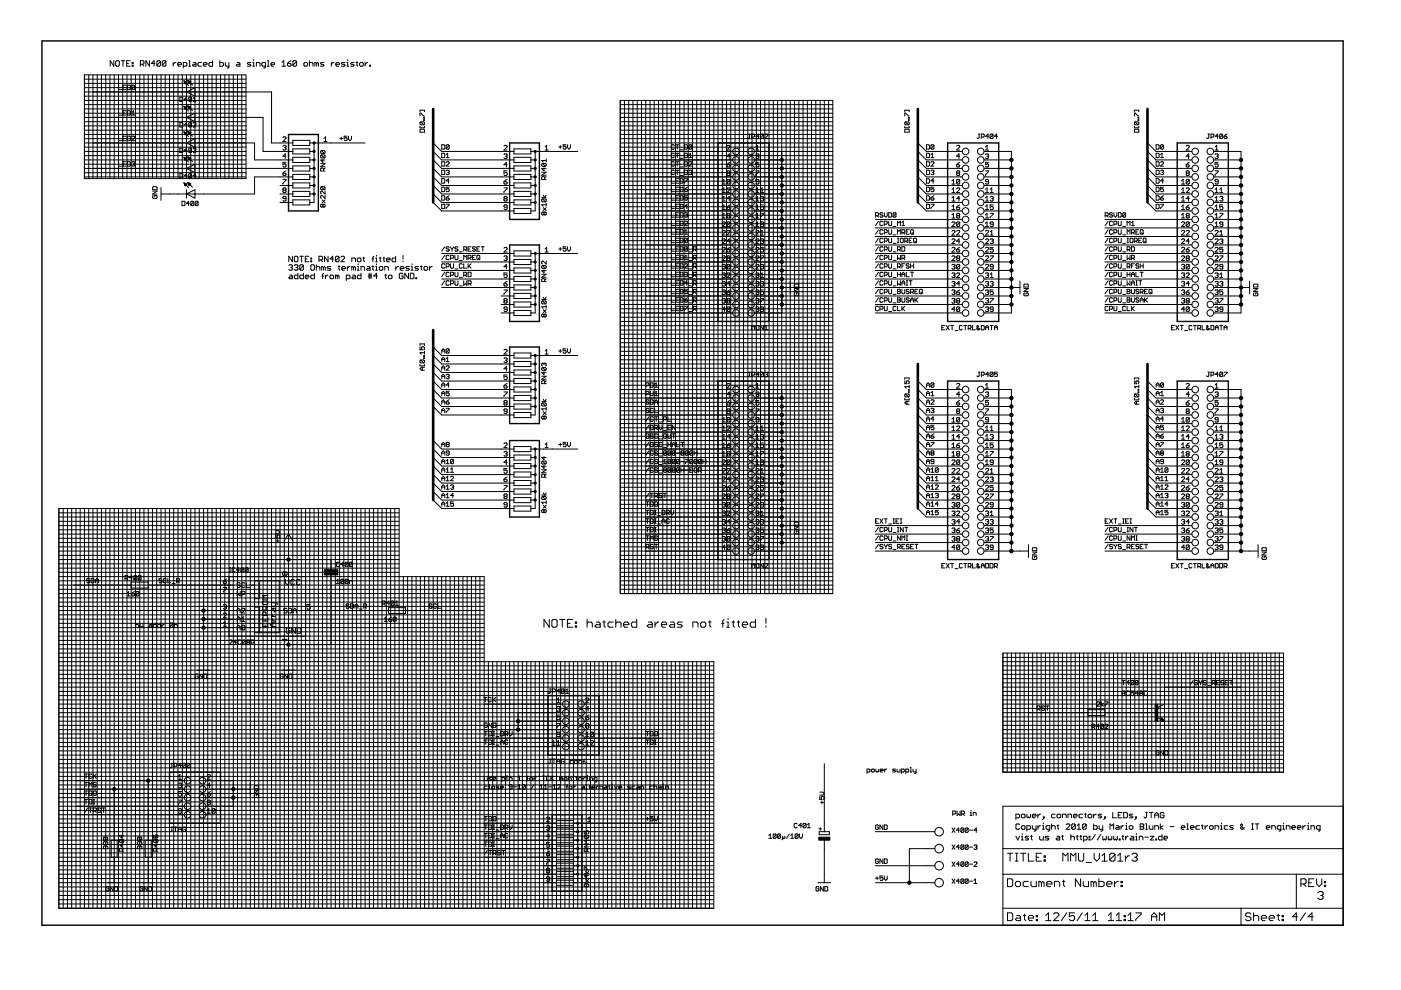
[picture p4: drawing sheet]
<svg xmlns="http://www.w3.org/2000/svg" width="297mm" height="210mm" viewBox="0 0 297 210" stroke-linecap="round" stroke-linejoin="round" font-family="sans-serif">
<g fill="#000" stroke="#000" stroke-width=".21">
<path d="M17.9 15.9h34.3zM17.9 19.5h34.3zM17.9 18.6h34.3zM17.9 17.7h34.3zM17.9 16.8h34.3zM19.7 19.5h18zM23.4 12.9v1.1zM23.4 12.9l.7 1.1zM24.1 12.9v1.1zM24.5 13.1v.7zM24.5 13.8l.2 .2zM24.7 12.9l-.2 .2z"/>
<path d="M24.7 14h.4zM24.7 12.9h.4zM25.3 13.8l-.2 .2zM25.1 18.1v.9zM25.1 19h.7zM25.3 13.1v.7zM25.1 12.9l.2 .2zM25.7 12.9h.8zM26.1 18.1v.9zM26.1 19h.6zM26.1 18.5h.3zM26.1 12.9v1.1z"/>
<path d="M26.1 18.1h.6zM26.9 12.9v1.1zM26.9 14h.7zM26.9 13.4h.3zM27 18.1v.9zM27 19h.5zM27.5 19l.1-.2zM27 18.1h.5zM26.9 12.9h.7zM27.6 18.2v.6zM27.5 18.1l.1 .1zM27.9 18.2v.6z"/>
<path d="M28.1 18.1l-.2 .1zM27.9 18.8l.7-.6zM28 13.3h.2zM28 13.3v.1zM28 13.8h.2zM28 13.8v.2zM28.1 18.1h.3zM27.9 18.8l.2 .2zM28.2 13.3v.1zM28 13.4h.2zM28.2 13.8v.2zM28 14h.2z"/>
<path d="M28.4 18.1l.2 .1zM28.1 19h.3zM28.6 18.2v.6zM28.6 18.8l-.2 .2zM29.8 12.9v1.1zM29.8 12.9h.5zM30.1 13.6l.4 .4zM30.3 12.9l.2 .2zM29.8 13.6h.5zM30.5 13.1v.3zM30.5 13.4l-.2 .2zM30.9 12.9v1.1z"/>
<path d="M30.9 12.9l.8 1.1zM31.7 12.9v1.1zM32.1 13.4h.8zM32.7 12.9v1.1zM32.7 12.9l-.6 .5zM33.3 13.1v.7zM33.3 13.1l.1-.2zM33.3 13.8l.7-.7zM33.4 12.9h.4zM33.3 13.8l.1 .2zM33.8 12.9l.2 .2zM33.4 14h.4z"/>
<path d="M34 13.1v.7zM34 13.8l-.2 .2zM34.4 13.1v.7zM34.6 12.9l-.2 .2zM34.4 13.8l.8-.7zM34.6 12.9h.4zM34.4 13.8l.2 .2zM35 12.9l.2 .2zM34.6 14h.4zM35.2 13.1v.7zM35.2 13.8l-.2 .2zM36.7 13.3v.7z"/>
<path d="M36.7 13.6l.4-.3zM37.1 13.3h.2zM37.7 13.4v.4zM37.7 13.4l.2-.1zM37.7 19.5h1.8zM37.7 13.8l.2 .2zM37.9 13.3h.4zM37.9 14h.4zM38.3 13.3l.2 .1zM38.5 13.4v.2zM37.7 13.6h.8zM38.9 13.3v1.1z"/>
<path d="M38.9 13.3h.5zM39 17.1l.6 .3zM39 17.2h.2zM39.1 17.3h.2zM39.1 17.4h.4zM39.1 17.4h.5zM39.2 17.5h.3zM39.2 17.6h.3zM39.2 17.7h.2zM39 17.1l.3 .7zM39.4 13.3l.2 .1zM38.9 14h.5z"/>
<path d="M39.5 19.5l1.8-.9zM39.5 18.6v.9zM39.6 17.4l-.3 .4zM39.6 13.4v.4zM39.6 13.8l-.2 .2zM39.8 17.1l.6 .2zM39.9 17.1h.1zM39.9 17.2h.3zM39.9 17.3h.5zM39.9 17.4h.5zM39 17.1l1 1zM40 17.4h.3z"/>
<path d="M40 17.5h.3zM40 12.9h.2zM40 14h.4zM40 17.6h.2zM39.8 17.1l.3 .6zM40.2 12.9v1.1zM40.4 17.3l-.3 .4zM39.8 17.1l1 .9zM40.8 13.8l.2-.2zM41 13.3h.4zM40.8 13.8l.2 .2zM41 13.6h.6z"/>
<path d="M41.3 18.6v.9zM39.5 19.5h1.8zM41.4 13.3l.2 .1zM41.6 13.4v.6zM41 14h.6zM42 13.4v.4zM42 13.8l.2 .2zM42.2 13.3l-.2 .1zM42.2 14h.5zM42.2 13.3h.5zM43.1 13.4v.4zM43.1 13.4l.2-.1z"/>
<path d="M41.3 19.5h1.9zM43.2 19.5h14.4zM43.1 13.8l.2 .2zM43.3 13.3h.4zM43.3 14h.4zM43.7 13.3l.2 .1zM43.9 13.4v.2zM43.1 13.6h.8zM44.3 13.4v.4zM44.3 13.4l.2-.1zM44.3 13.8l.2 .2zM44.5 13.3h.6z"/>
<path d="M45.1 12.9v1.1zM44.5 14h.6zM46.6 12.9v1.1zM46.6 14h.6zM47.4 13.8l-.2 .2zM46.6 13.3h.6zM47.4 13.4v.4zM47.2 13.3l.2 .1zM47.8 13.3v.5zM47.8 13.8l.2 .2zM48 14h.5zM48.2 14.4h.1z"/>
<path d="M48.5 13.3v.9zM48.5 14.2l-.2 .2zM50.1 13.8l.2-.2zM50.3 13.3h.4zM50.1 13.8l.2 .2zM50.3 13.6h.6zM50.7 13.3l.2 .1zM50.9 13.4v.6zM50.3 14h.6zM52.2 15.9v22zM52.4 14h.6zM52.4 13.4l.2-.1z"/>
<path d="M52.4 13.4l.2 .2zM52.6 13.3h.6zM53.2 13.8l-.2 .2zM52.6 13.6h.4zM53 13.6l.2 .2zM53.6 13.3h.2zM53.6 14h.4zM53.8 13.3v.7zM53.8 12.7v.2zM54.4 13.3v.7zM54.4 13.3h.5zM54.9 13.3l.2 .1z"/>
<path d="M55.1 13.4v.6zM55.5 13.4v.4zM55.5 13.8l.2 .2zM55.7 13.3l-.2 .1zM55.7 14h.6zM55.9 14.4h.2zM56.1 14.4l.2-.2zM56.3 13.3v.9zM55.7 13.3h.6zM56.7 12.9h.2zM56.7 14h.4zM56.9 12.9v1.1z"/>
<path d="M57.5 13.4v.4zM57.5 13.4l.2-.1zM57.6 19.5v10.8zM57.5 13.8l.2 .2zM57.7 13.3h.3zM57.7 14h.3zM58 13.3l.2 .1zM58.2 13.4v.2zM57.5 13.6h.7zM59.8 13.3l.4-.4zM59.8 14h.8zM60.2 12.9v1.1z"/>
<path d="M60.9 13.4v.4zM60.9 13.8l.2 .2zM61.1 14h.4zM60.9 13.4l.4-.3zM61.7 13.8l-.2 .2zM60.9 13.4h.6zM61.3 13.1l.4-.2zM61.7 13.6v.2zM61.5 13.4l.2 .2zM62.1 13.1v.7zM62.1 13.1l.2-.2zM62.1 13.8l.8-.7z"/>
<path d="M62.3 12.9h.4zM62.1 13.8l.2 .2zM62.7 12.9l.2 .2zM62.3 14h.4zM62.9 13.1v.7zM62.9 13.8l-.2 .2zM64.4 13.4v.4zM64.4 13.8l.2 .2zM64.6 14h.4zM64.6 13.3l-.2 .1zM65.2 13.8l-.2 .2zM64.6 13.3h.4z"/>
<path d="M65.2 13.4v.4zM65 13.3l.2 .1zM65.6 12.9v1.1zM65.6 13.4l.2-.1zM65.8 13.3h.4zM66.2 13.3l.2 .1zM66.4 13.4v.6zM66.8 13.3v.7zM66.8 13.3h.1zM66.9 13.3l.2 .1zM67.1 13.4v.6zM67.1 13.4l.2-.1z"/>
<path d="M67.3 13.3l.2 .1zM67.5 13.4v.6zM67.9 14h.6zM68.1 13.3l-.2 .1zM67.9 13.4l.2 .2zM68.1 13.3h.6zM68.7 13.8l-.2 .2zM68.1 13.6h.4zM68.5 13.6l.2 .2zM70.3 13.3v.7zM70.3 13.6l.3-.3zM70.6 13.3h.2z"/>
<path d="M71.2 13.4v.4zM71.2 13.4l.2-.1zM71.2 13.8l.2 .2zM71.4 13.3h.4zM71.4 14h.4zM71.8 13.3l.2 .1zM72 13.4v.2zM71.2 13.6h.8zM72.4 14h.6zM72.4 13.4l.2-.1zM72.4 13.4l.2 .2zM72.6 13.3h.6z"/>
<path d="M73.2 13.8l-.2 .2zM72.6 13.6h.4zM73 13.6l.2 .2zM73.5 13.3h.2zM73.5 14h.4zM73.7 13.3v.7zM73.7 12.7v.2zM74.3 14h.6zM74.3 13.4l.2-.1zM74.3 13.4l.2 .2zM74.5 13.3h.6zM75.1 13.8l-.2 .2z"/>
<path d="M74.5 13.6h.4zM74.9 13.6l.2 .2zM75.5 13.3h.4zM75.7 13.1v.7zM75.7 13.8l.2 .2zM76.2 13.4v.4zM76.2 13.8l.2 .2zM76.4 14h.4zM76.4 13.3l-.2 .1zM77 13.8l-.2 .2zM76.4 13.3h.4zM77 13.4v.4z"/>
<path d="M76.8 13.3l.2 .1zM77.4 13.3v.7zM77.8 13.3l-.4 .3zM77.8 13.3h.2zM78.4 13.8v.2zM78.4 13.8h.2zM78.6 13.8v.2zM78.4 14h.2zM17.9 15.9v22zM17.9 37.5h34.3zM17.9 36.6h34.3zM17.9 35.7h34.3z"/>
<path d="M17.9 34.8h34.3zM17.9 33.9h34.3zM17.9 33h34.3zM17.9 32.1h34.3zM17.9 31.2h34.3zM17.9 30.3h34.3zM17.9 29.4h34.3zM17.9 28.5h34.3zM17.9 27.6h34.3zM17.9 26.7h34.3zM17.9 25.8h34.3zM17.9 24.9h34.3z"/>
<path d="M17.9 24h34.3zM17.9 23.1h34.3zM17.9 22.2h34.3zM17.9 21.3h34.3zM17.9 20.4h34.3zM18.8 15.9v22zM19.7 24.9h18zM19.7 30.3h18zM19.7 35.7h18zM19.7 15.9v22zM20.6 15.9v22zM21.5 15.9v22z"/>
<path d="M22.4 15.9v22zM23.3 15.9v22zM24.2 15.9v22zM25.1 15.9v22zM25.1 23.5v.9zM25.1 24.4h.7zM25.1 28.9v.9zM25.1 29.8h.7zM25.1 34.3v.9zM25.1 35.2h.7zM26 15.9v22zM26.1 23.5v.9z"/>
<path d="M26.1 24.4h.6zM26.1 23.9h.3zM26.1 28.9v.9zM26.1 29.8h.6zM26.1 29.4h.3zM26.1 34.3v.9zM26.1 35.2h.6zM26.1 34.8h.3zM26.1 23.5h.6zM26.1 28.9h.6zM26.1 34.3h.6zM26.9 15.9v22z"/>
<path d="M27 23.5v.9zM27 24.4h.5zM27 28.9v.9zM27 29.8h.5zM27 34.3v.9zM27 35.2h.5zM27.5 24.4l.1-.1zM27 23.5h.5zM27.5 29.8l.1-.1zM27 28.9h.5zM27.5 35.2l.1-.1zM27 34.3h.5z"/>
<path d="M27.6 23.6v.7zM27.5 23.5l.1 .1zM27.6 29v.7zM27.5 28.9l.1 .1zM27.6 34.4v.7zM27.5 34.3l.1 .1zM27.8 15.9v22zM27.9 23.8l.4-.3zM27.9 24.4h.7zM27.9 29.8l.7-.6zM27.9 34.4l.2-.1zM28.1 28.9l-.2 .1z"/>
<path d="M28.1 34.3h.3zM27.9 35.1l.2 .1zM28.3 23.5v.9zM28.1 28.9h.3zM28.4 34.3l.2 .1zM28.3 34.8h.1zM28.4 34.8l.2 .1zM28.1 35.2h.3zM27.9 29.8h.7zM28.6 29v.2zM28.4 28.9l.2 .1zM28.6 34.4v.2z"/>
<path d="M28.4 34.8l.2-.2zM28.6 34.9v.2zM28.4 35.2l.2-.1zM28.7 15.9v22zM29.6 15.9v22zM30.5 15.9v22zM31.4 15.9v22zM32.3 15.9v22zM32.4 39.8v.4zM32.5 39.6l-.1 .2zM32.5 39.6h.6zM33.2 15.9v22z"/>
<path d="M33.1 39.6l.2 .2zM34.1 39.8v2.7zM34.1 15.9v22zM35 15.9v22zM35.9 15.9v22zM36.8 15.9v22zM37.7 30.3h1.8zM37.7 35.7h1.8zM37.7 24.9h1.8zM37.7 15.9v22zM38.1 31.4v.9zM38.1 32.3h.5z"/>
<path d="M38.1 36.8v.9zM38.1 37.7h.5zM38.1 26v.9zM38.1 26.9h.5zM38.1 20.6v.9zM38.1 21.5h.5zM38.6 32.3l.2-.1zM38.1 31.4h.5zM38.6 37.7l.2-.1zM38.1 36.8h.5zM38.6 26.9l.2-.1zM38.1 26h.5z"/>
<path d="M38.8 21.4l-.2 .1zM38.1 20.6h.5zM38.6 15.9v22zM38.8 31.6v.6zM38.6 31.4l.2 .2zM38.8 37v.6zM38.6 36.8l.2 .2zM38.8 26.1v.7zM38.6 26l.2 .1zM38.8 20.7v.7zM38.6 20.6l.2 .1zM39 38.8l.6 .3z"/>
<path d="M39 28l.6 .2zM39 33.4l.6 .2zM39 22.5l.6 .3zM39 38.8h.2zM39 22.6h.2zM39.1 28.1h.1zM39.1 33.5h.2zM39.1 31.9h.6zM39.1 37.3h.6zM39.1 26.5h.6zM39.1 21.1h.6zM39.1 38.9h.2z"/>
<path d="M39.1 28.2h.3zM39.1 22.7h.3zM39.1 39h.4zM39.1 33.6h.4zM39.1 22.8h.5zM39.1 28.2h.5zM39.1 33.7h.5zM39.1 39.1h.5zM39.1 28.3h.5zM39.1 22.9h.5zM39.2 39.2h.3zM39.2 33.7h.3z"/>
<path d="M39.2 28.4h.3zM39.2 33.8h.3zM39.2 22.9h.3zM39.2 23h.2zM39.2 39.3h.2zM39.2 28.4h.2zM39.2 33.9h.2zM39 38.8l.3 .6zM39 28l.3 .6zM39 33.4l.3 .6zM39 22.5l.3 .7zM39.5 31.4v.9z"/>
<path d="M39.5 31.4l-.4 .5zM39.5 36.8v.9zM39.5 36.8l-.4 .5zM39.5 26v.9zM39.5 26l-.4 .5zM39.5 20.6v.9zM39.5 20.6l-.4 .5zM39.5 30.3l1.8-.9zM39.5 30.3v.9zM39.5 29.4v.9zM39.5 35.7l1.8-.9zM39.5 35.7v.9z"/>
<path d="M39.5 34.8v.9zM39.5 24.9l1.8-.9zM39.5 24.9v.9zM39.5 24v.9zM39.5 19.5v.9zM39.5 15.9v22zM39.6 39.1l-.3 .3zM39.6 28.2l-.3 .4zM39.6 33.6l-.3 .4zM39.6 22.8l-.3 .4zM39.8 38.7l.6 .3zM39.8 27.9l.6 .2z"/>
<path d="M39.8 33.3l.6 .2zM39.8 22.5l.6 .2zM39.8 33.3h.2zM39.9 38.8h.1zM39.9 28h.2zM39.9 22.6h.1zM39.9 38.8h.3zM39.9 33.4h.2zM39.9 28.1h.4zM39.9 33.5h.4zM39.9 22.6h.3zM39.9 38.9h.5z"/>
<path d="M39.9 28.2h.5zM39.9 22.7h.5zM39.9 39h.5zM39.9 33.6h.5zM40 28.2h.4zM40 33.7h.3zM40 22.8h.4zM39 38.8l1 1zM40 39.1h.3zM39 28l1 1zM39 33.4l1 1zM39 22.5l1 1z"/>
<path d="M40 22.9h.3zM40 31.6v.6zM40 31.6l.2-.2zM40.6 31.6l-.6 .6zM40 37v.6zM40.2 36.8l-.2 .2zM40 37.6l.6-.6zM40 26.1v.7zM40 26.1l.2-.1zM40.6 26.1l-.6 .7zM40 20.7v.7zM40 20.7l.2-.1z"/>
<path d="M40 21.4l.6-.7zM40 39.2h.3zM40 28.3h.3zM40 28.4h.2zM40 22.9h.2zM40 39.2h.2zM40 33.8h.2zM39.8 38.7l.3 .6zM39.8 27.9l.3 .6zM39.8 33.3l.3 .6zM39.8 22.5l.3 .6zM40.2 31.4h.3z"/>
<path d="M40 32.2l.2 .1zM40.2 36.8h.3zM40 37.6l.2 .1zM40.2 26h.3zM40 26.8l.2 .1zM40.2 20.6h.3zM40 21.4l.2 .1zM40.4 39l-.3 .3zM40.4 28.1l-.3 .4zM40.4 33.5l-.3 .4zM40.4 22.7l-.3 .4zM40.4 15.9v22z"/>
<path d="M40.5 31.4l.1 .2zM40.2 32.3h.3zM40.5 36.8l.1 .2zM40.2 37.7h.3zM40.5 26l.1 .1zM40.2 26.9h.3zM40.5 20.6l.1 .1zM40.2 21.5h.3zM40.6 31.6v.6zM40.6 32.2l-.1 .1zM40.6 37v.6zM40.6 37.6l-.1 .1z"/>
<path d="M40.6 26.1v.7zM40.6 26.8l-.1 .1zM40.6 20.7v.7zM40.6 21.4l-.1 .1zM39.8 38.7l1 1zM39.8 27.9l1 1zM39.8 33.3l1 1zM39.8 22.5l1 1zM40.9 31.6l.2-.2zM40.9 37.3h.6zM41.5 26.3l-.6 .6zM40.9 20.9l.3-.3z"/>
<path d="M40.9 21.5h.6zM41.1 31.4h.3zM40.9 32.2l.2 .1zM41.1 26l-.2 .1zM41.2 20.6v.9zM39.5 30.3l1.8 .9zM41.3 30.3v.9zM41.3 29.4v.9zM39.5 30.3h1.8zM39.5 35.7l1.8 .9zM41.3 35.7v.9zM41.3 34.8v.9z"/>
<path d="M39.5 35.7h1.8zM39.5 24.9l1.8 .9zM41.3 24.9v.9zM41.3 24v.9zM39.5 24.9h1.8zM39.5 19.5l1.8 .9zM41.3 19.5v.9zM41.3 15.9v22zM41.4 31.4l.1 .2zM41.2 31.9h.2zM41.4 31.9l.1 .1zM41.1 32.3h.3z"/>
<path d="M41.4 36.8v.9zM41.4 36.8l-.5 .5zM41.1 26h.3zM41.5 31.6v.1zM41.5 31.7l-.1 .2zM41.5 32v.2zM41.5 32.2l-.1 .1zM40.9 26.9h.6zM41.5 26.1v.2zM41.4 26l.1 .1zM42.2 15.9v22zM41.3 30.3h1.9z"/>
<path d="M41.3 35.7h1.9zM41.3 24.9h1.9zM43.2 24.9h12.6zM43.2 30.3h10.8zM43.2 35.7h16.2zM43.2 15.9v22zM44 15.9v22zM45 15.9v22zM45.8 15.9v22zM46.8 15.9v22zM47.7 15.9v22zM48.6 15.9v22z"/>
<path d="M49.5 15.9v22zM50.4 15.9v22zM51.3 15.9v22zM17.9 37.9h34.3zM54 30.3v3.6zM54 33.9h5.4zM54 37.5h5.4zM55.8 24.9v7.2zM55.8 32.1h3.6zM57.6 30.3h1.8zM59.4 30.3h1.8zM59.4 32.1h1.8z"/>
<path d="M59.4 33.9h1.8zM59.4 35.7h1.8zM59.4 37.5h1.8zM59.4 39.3h1.8zM60.6 29.3l-.6 .7zM60.1 30.8l-.1 .2zM60 33.1h.6zM60 34.4v.5zM60 34.9l.3-.1zM60 36.7v.4zM60 37.1l.1 .1zM60 38h.6z"/>
<path d="M60 38.9v.1zM60.1 29l-.1 .2zM60.1 30.8h.4zM60 31.6l.1 .2zM60 35.2l.1 .2zM60.1 37.2h.4zM60.1 39.8h.4zM60.3 34.8h.2zM60.3 36.4l-.3 .3zM60.1 29h.4zM60.5 30.8l.1 .2zM60.3 31.3h.2z"/>
<path d="M60.5 31.3l.1 .2zM60.1 31.8h.4zM60.5 32.6v1zM60.5 32.6l-.5 .5zM60.5 34.8l.1 .1zM60.1 35.4h.4zM60.5 37.2l.1-.1zM60 36.7h.5zM60.5 39.8l.1 .2zM60 30h.6zM60.6 29.2v.1zM60.5 29l.1 .2z"/>
<path d="M60.6 31v.2zM60.5 31.3l.1-.1zM60.6 31.5v.1zM60.6 31.6l-.1 .2zM60 34.4h.6zM60.6 34.9v.3zM60.6 35.2l-.1 .2zM60.3 36.4l.3-.2zM60.6 36.9v.2zM60.5 36.7l.1 .2zM60.6 38v.2zM60.6 38.2l-.6 .7z"/>
<path d="M61.2 37.5h.9zM61.2 35.7h.9zM61.2 33.9h.9zM61.2 32.1h.9zM62.1 30.8h3.6zM62.1 29.8v.5zM61.2 30.3h.9zM62.1 30.3v.5zM62.1 32.1v.5zM62.1 31.6v.5zM62.1 32.6h3.6zM62.1 34.5h3.6z"/>
<path d="M62.1 36.3h3.6zM62.1 38.1h3.6zM62.1 33.9v.6zM62.1 35.7v.6zM62.1 37.5v.6zM62.1 33.4v.5zM62.1 35.2v.5zM62.1 37v.5zM62.1 39.9h3.6zM62.1 38.8v.5zM61.2 39.3h.9zM62.1 39.3v.6z"/>
<path d="M62.1 29.8h3.6zM65.7 30.3v.5zM65.7 29.8v.5zM65.7 32.1v.5zM65.7 31.6v.5zM62.1 31.6h3.6zM62.1 33.4h3.6zM62.1 35.2h3.6zM62.1 37h3.6zM65.7 33.9v.6zM65.7 35.7v.6zM65.7 37.5v.6z"/>
<path d="M65.7 33.4v.5zM65.7 35.2v.5zM65.7 37v.5zM62.1 38.8h3.6zM65.7 39.3v.6zM65.7 38.8v.5zM65.7 30.3h.9zM66.6 30.3v1.8zM65.7 32.1h.9zM66.6 32.1v1.8zM65.7 33.9h.9zM66.6 33.9v1.8z"/>
<path d="M65.7 35.7h.9zM66.6 35.7v1.8zM65.7 37.5h.9zM65.7 39.3h.9zM66.6 39.3v1.8zM66.6 37.5v1.8zM66.6 30.3h1.8zM68.1 39.6l-.1 .2zM68 35.8v.5zM68 35.8l.1-.2zM68 35.3l.9-.6zM68 33.9l.5 .5z"/>
<path d="M68 33v.3zM68.1 32.9l-.1 .1zM68 32.1v.3zM68.1 31.9l-.1 .2zM68.1 39.6h.6zM68.1 35.6h.4zM68 33.3l.1 .2zM68.1 32.9h.6zM68 32.4l.1 .2zM68.1 31.9h.6zM68.5 35.6l.1 .2zM68.5 33.8v.6z"/>
<path d="M68.6 35.8v.5zM68.6 36l.3-.4zM68.7 29.3l.3-.3zM68.7 30h.6zM68.7 39.6l.2 .2zM68.1 33.5h.6zM68.7 32.9l.2 .1zM68.1 32.9l.6 .6zM68.1 32.6h.6zM68.7 31.9l.2 .2zM68.1 31.9l.6 .7zM68.9 39.8v.2z"/>
<path d="M68 36.3h.9zM68 35.3h.9zM68 34.7h.9zM68 33.9h.9zM68.9 33v.3zM68.9 33.3l-.2 .2zM68.9 32.1v.3zM68.9 32.4l-.2 .2zM69 29v1zM68.4 30.3h1.8zM70.2 30.3h7.2zM72 29.4h.7z"/>
<path d="M72.3 29v.7zM73 28.9v.5zM73 29.4l.3-.2zM73 29.7l.1 .1zM73.3 29.2h.1zM73.4 29.2l.2 .2zM73.1 29.8h.3zM73 28.9h.6zM73.6 29.4v.3zM73.4 29.8l.2-.1zM73.9 28.9v.6zM73.9 29.5l.3 .3z"/>
<path d="M74.2 29.8l.3-.3zM74.5 28.9v.6zM89 28h1zM89 27.5v.5zM89 26.8v.3zM89 26v.3zM89 26l.2-.2zM89 24v.6zM89 24h.2zM89 23.4v.3zM89 27.5l.2-.1zM89 26.3l.2 .2z"/>
<path d="M89.2 25.8h.6zM89.2 24l.6 .6zM89.2 27.4h.6zM89.2 26.5h.6zM89.8 25.8l.2 .2zM89.2 25.8l.6 .7zM89.8 25.4v.1zM89.8 25.4h.2zM89.8 24.9v.2zM89.8 24.9h.2zM89.8 24.6h.2zM90 27.5v.5z"/>
<path d="M89.8 27.4l.2 .1zM90 26.8v.3zM89 27.1h1zM90 26v.3zM89.8 26.5l.2-.2zM89.8 25.5h.2zM90 25.4v.1zM89.8 25.1h.2zM90 24.9v.2zM90 23.4v.3zM89 23.4h1zM91.8 39.3l1.8 1.8z"/>
<path d="M91.8 37.5l1.8 1.8zM91.8 35.7l1.8 1.8zM91.8 33.9l1.8 1.8zM91.8 32.1l1.8 1.8zM91.8 30.3l1.8 1.8zM93.6 39.3h12.7zM93.6 37.5h12.7zM93.6 35.7h12.7zM93.6 33.9h12.7zM93.6 32.1h12.7zM93.7 39.7v.9zM93.7 37.9v.9z"/>
<path d="M93.7 38.8h.4zM93.7 36.1v.9zM93.7 37h.4zM93.7 34.3v.9zM93.7 35.2h.4zM93.7 32.5v.9zM93.7 33.4h.4zM93.7 30.7v.9zM93.7 31.6h.4zM93.7 39.7h.4zM94.3 38.7l-.2 .1zM93.7 37.9h.4z"/>
<path d="M94.1 37l.2-.1zM93.7 36.1h.4zM94.1 35.2l.2-.1zM93.7 34.3h.4zM94.1 33.4l.2-.1zM93.7 32.5h.4zM94.3 31.5l-.2 .1zM93.7 30.7h.4zM94.1 39.7l.2 .2zM94.3 38.1v.6zM94.1 37.9l.2 .2zM94.3 36.2v.7z"/>
<path d="M94.1 36.1l.2 .1zM94.3 34.4v.7zM94.1 34.3l.2 .1zM94.3 32.6v.7zM94.1 32.5l.2 .1zM94.3 30.8v.7zM94.1 30.7l.2 .1zM94.6 39.7v.5zM94.6 38.4h.6zM94.6 36.2l.2-.1zM94.6 35.2l.6-.6zM94.6 32.8l.3-.3z"/>
<path d="M94.6 33.4h.6zM94.6 30.8v.7zM94.6 30.8l.2-.1zM94.6 31.5l.6-.7zM94.8 36.1h.3zM94.6 36.9l.2 .1zM94.6 34.4l.2-.1zM94.8 30.7h.3zM94.6 31.5l.2 .1zM94.9 32.5v.9zM95.1 37.9v.9zM94.6 38.4l.5-.5z"/>
<path d="M95.1 36.1l.1 .1zM94.9 36.6h.2zM95.1 36.6l.1 .1zM94.8 37h.3zM94.8 34.3h.3zM95.1 30.7l.1 .1zM94.8 31.6h.3zM94.6 39.7h.6zM95.2 36.2v.2zM95.2 36.4l-.1 .2zM95.2 36.7v.2zM95.2 36.9l-.1 .1z"/>
<path d="M94.6 35.2h.6zM95.2 34.4v.2zM95.1 34.3l.1 .1zM95.2 30.8v.7zM95.2 31.5l-.1 .1zM106.3 32.1h1.8zM106.3 33.9h1.8zM106.3 35.7h1.8zM106.3 37.5h1.8zM106.3 39.3h1.8zM106.8 31.8l.7-.6zM106.8 32.8l.2-.2z"/>
<path d="M106.8 34.9h.7zM106.8 36.2v.5zM106.8 36.7l.4-.1zM106.8 38.5v.4zM106.8 38.9l.2 .1zM106.8 39.8h.7zM107 30.8l-.2 .2zM107 32.6h.4zM106.8 33.4l.2 .2zM106.8 37.1l.2 .1zM107 39h.4zM107.2 36.6h.2z"/>
<path d="M107.2 38.2l-.4 .3zM107 30.8h.4zM107.4 32.6l.1 .2zM107.2 33.1h.2zM107.4 33.1l.1 .2zM107 33.6h.4zM107.4 34.4v1zM107.4 34.4l-.6 .5zM107.4 36.6l.1 .1zM107 37.2h.4zM107.4 39l.1-.1zM106.8 38.5h.6z"/>
<path d="M106.8 31.8h.7zM107.5 31v.2zM107.4 30.8l.1 .2zM107.5 32.8v.2zM107.5 33l-.1 .1zM107.5 33.3v.1zM107.5 33.4l-.1 .2zM106.8 36.2h.7zM107.5 36.7v.4zM107.4 37.2l.1-.1zM107.2 38.2l.3-.2zM107.5 38.7v.2z"/>
<path d="M107.4 38.5l.1 .2zM107.5 39.8v.2zM108.1 39.3h.9zM108.1 37.5h.9zM108.1 35.7h.9zM108.1 33.9h.9zM109 32.6h3.6zM109 31.6v.5zM108.1 32.1h.9zM109 32.1v.5zM109 33.9v.6zM109 33.4v.5z"/>
<path d="M109 34.5h3.6zM109 36.3h3.6zM109 38.1h3.6zM109 39.9h3.6zM109 35.7v.6zM109 37.5v.6zM109 39.3v.6zM109 35.2v.5zM109 37v.5zM109 38.8v.5zM109 31.6h3.6zM112.6 32.1v.5z"/>
<path d="M112.6 31.6v.5zM112.6 33.9v.6zM112.6 33.4v.5zM109 33.4h3.6zM109 35.2h3.6zM109 37h3.6zM109 38.8h3.6zM112.6 35.7v.6zM112.6 37.5v.6zM112.6 39.3v.6zM112.6 35.2v.5zM112.6 37v.5z"/>
<path d="M112.6 38.8v.5zM112.6 32.1h.9zM113.5 32.1v1.8zM112.6 33.9h.9zM113.5 33.9v1.8zM112.6 35.7h.9zM113.5 35.7v1.8zM112.6 37.5h.9zM113.5 37.5v1.8zM112.6 39.3h.9zM113.5 39.3v1.8zM113.5 32.1h1.8z"/>
<path d="M114.8 37.6v.5zM114.8 37.6l.2-.2zM114.8 37.1l1-.6zM114.8 35.7l.5 .5zM114.8 34.8v.3zM114.8 34.8l.2-.2zM114.8 34h1zM115 37.4h.3zM114.8 35.1l.2 .2zM115 34.6h.6zM114.8 34l.4 .4zM115.3 37.4l.2 .2z"/>
<path d="M115.3 35.6v.6zM115.5 37.6v.5zM115.5 37.8l.3-.4zM115.6 31.2l.3-.4zM115.6 31.8h.6zM115 35.3h.6zM115.6 34.6l.2 .2zM115 34.6l.6 .7zM114.8 38.1h1zM114.8 37.1h1zM114.8 36.5h1zM114.8 35.7h1z"/>
<path d="M115.8 34.8v.3zM115.8 35.1l-.2 .2zM115.8 33.7v.7zM115.9 30.8v1zM115.3 32.1h1.8zM117.1 32.1h5.4zM118.5 31.2h.6zM118.8 30.8v.7zM119.4 30.7v.5zM119.4 31.2l.3-.2zM119.4 31.5l.1 .1zM119.7 31h.2z"/>
<path d="M119.9 31l.1 .2zM119.5 31.6h.4zM119.4 30.7h.6zM120 31.2v.3zM120 31.5l-.1 .1zM120.3 30.7v.6zM120.3 31.3l.3 .3zM120.6 31.6l.3-.3zM120.9 30.7v.6zM131.5 21.3h45.1zM131.5 39.3h45.1zM131.5 38.4h45.1z"/>
<path d="M131.5 37.5h45.1zM131.5 36.6h45.1zM131.5 35.7h45.1zM131.5 34.8h45.1zM131.5 33.9h45.1zM131.5 33h45.1zM131.5 32.1h45.1zM131.5 31.2h45.1zM131.5 30.3h45.1zM131.5 29.4h45.1zM131.5 28.5h45.1zM131.5 27.6h45.1z"/>
<path d="M131.5 26.7h45.1zM131.5 25.8h45.1zM131.5 24.9h45.1zM131.5 24h45.1zM131.5 23.1h45.1zM131.5 22.2h45.1zM136.9 39.3h18zM136.9 32.1h18zM136.9 33.9h18zM136.9 35.7h18zM142.4 39.7v.9zM142.4 37.9v.9z"/>
<path d="M142.4 38.8h.6zM142.4 30.8v.7zM142.4 31.5l.1 .1zM142.4 32.6v.7zM142.4 33.3l.1 .1zM142.4 34.4v.7zM142.4 35.1l.1 .1zM142.4 36.2v.7zM142.4 36.9l.1 .1zM142.5 30.7l-.1 .1zM142.5 31.6h.3zM142.5 32.5l-.1 .1z"/>
<path d="M142.5 33.4h.3zM142.5 34.3l-.1 .1zM142.5 35.2h.3zM142.5 36.1l-.1 .1zM142.5 37h.3zM142.5 30.7h.3zM143 31.5l-.2 .1zM142.5 32.5h.3zM142.8 33.4l.2-.1zM142.5 34.3h.3zM142.8 35.2l.2-.1zM142.5 36.1h.3z"/>
<path d="M142.8 37l.2-.1zM142.8 30.7l.2 .1zM142.8 32.5l.2 .1zM142.8 34.3l.2 .1zM142.8 36.1l.2 .1zM143.3 39.7v.9zM143.3 37.9v.9zM143.3 38.8h.6zM143.3 38.4h.3zM143.3 30.7h.6zM143.3 32.5h.6zM143.3 34.3h.6z"/>
<path d="M143.3 36.1h.6zM143.6 30.7v.9zM143.6 32.5v.9zM143.6 34.3v.9zM143.6 36.1v.9zM143.3 39.7h.6zM143.3 37.9h.6zM144.2 39.7v.9zM144.2 37.9v.9zM144.2 38.8h.5zM144.2 31.8h.6zM144.2 33.6h.6z"/>
<path d="M144.2 35.4h.6zM144.2 37.2h.6zM144.2 39.7h.5zM144.8 38.7l-.1 .1zM144.2 37.9h.5zM144.7 39.7l.1 .2zM144.8 38.1v.6zM144.7 37.9l.1 .2zM145.1 37.9h.7zM145.1 38.7v.1zM145.1 30.7v.9zM145.1 31.6h.5z"/>
<path d="M145.1 32.5v.9zM145.1 33.4h.5zM145.1 34.3v.9zM145.1 35.2h.5zM145.1 36.1v.9zM145.1 37h.5zM145.5 39.9l-.4 .3zM145.6 31.6l.2-.1zM145.1 30.7h.5zM145.6 33.4l.2-.1zM145.1 32.5h.5zM145.6 35.2l.2-.1z"/>
<path d="M145.1 34.3h.5zM145.6 37l.2-.1zM145.1 36.1h.5zM145.5 39.9l.3-.2zM145.8 37.9v.2zM145.1 38.7l.7-.6zM145.8 30.8v.7zM145.6 30.7l.2 .1zM145.8 32.6v.7zM145.6 32.5l.2 .1zM145.8 34.4v.7zM145.6 34.3l.2 .1z"/>
<path d="M145.8 36.2v.7zM145.6 36.1l.2 .1zM146.1 30.8v.7zM146.1 30.8l.1-.1zM146.1 31.5l.6-.7zM146.1 32.8l.3-.3zM146.1 33.4h.6zM146.1 35.2l.6-.6zM146.1 36.2l.1-.1zM146.2 30.7h.3zM146.1 31.5l.1 .1zM146.1 34.4l.1-.1z"/>
<path d="M146.2 36.1h.3zM146.1 36.9l.1 .1zM146.4 32.5v.9zM146.5 30.7l.2 .1zM146.2 31.6h.3zM146.2 34.3h.3zM146.5 36.1l.2 .1zM146.4 36.6h.1zM146.5 36.6l.2 .1zM146.2 37h.3zM146.7 30.8v.7zM146.7 31.5l-.2 .1z"/>
<path d="M146.1 35.2h.6zM146.7 34.4v.2zM146.5 34.3l.2 .1zM146.7 36.2v.2zM146.5 36.6l.2-.2zM146.7 36.7v.2zM146.5 37l.2-.1zM153.1 38.4l.4-.4zM153.1 39h.7zM153.5 38v1zM153.5 39.8v1zM154.1 31.8l.7-.6z"/>
<path d="M154.1 33.1h.7zM154.1 34.9v.3zM154.1 35.2l.2 .2zM154.1 36.4l.2-.2zM154.1 36.9v.2zM154.1 36.9l.2-.2zM154.1 36.4v.2zM154.1 38.2v.7zM154.1 38.2l.2-.2zM154.8 38.2l-.7 .7zM154.3 30.8l-.2 .2zM154.3 35.4h.3z"/>
<path d="M154.3 36.2h.3zM154.1 37.1l.2 .1zM154.1 36.6l.2 .1zM154.3 36.7h.3zM154.3 38h.3zM154.1 38.9l.2 .1zM154.3 39.8l-.2 .2zM154.5 34.6l-.4 .3zM154.3 30.8h.3zM154.6 32.6v1zM154.6 32.6l-.5 .5zM154.6 35.4l.2-.2z"/>
<path d="M154.1 34.9h.5zM154.6 36.2l.2 .2zM154.6 36.7l.2 .2zM154.3 37.2h.3zM154.6 38l.2 .2zM154.3 39h.3zM154.3 39.8h.3zM154.1 31.8h.7zM154.8 31v.2zM154.6 30.8l.2 .2zM154.5 34.6l.3-.2zM154.8 35.1v.1z"/>
<path d="M154.6 34.9l.2 .2zM154.8 36.4v.2zM154.8 36.6l-.2 .1zM154.8 36.9v.2zM154.6 37.2l.2-.1zM154.8 38.2v.7zM154.6 39l.2-.1zM154.9 32.1h.4zM154.9 33.9h.4zM154.9 35.7h.4zM154.9 37.5h.4zM154.9 39.3h.4z"/>
<path d="M136.9 37.5h18zM158.5 29.2l.1 .2zM158.6 29.4h.1zM158.7 29.4l.2-.2zM158.7 28.4h.4zM158.9 28.4v.8zM159.4 28.4v1zM159.4 28.4h.4zM159.8 28.4l.2 .2zM159.4 29.1h.4zM160 28.6v.3zM160 28.9l-.2 .2z"/>
<path d="M160.3 31.2l.3-.4zM160.3 31.8h.6zM160.3 32.8l.1-.2zM160.3 34.4v.5zM160.3 34.9l.3-.1zM160.3 36.2h.6zM160.3 37.1v.1zM160.3 38.9l.1 .1zM160.3 38.2v.2zM160.3 38.4l.1 .1zM160.3 28.9h.6zM160 32.1h.4z"/>
<path d="M160 33.9h.4zM160 35.7h.4zM160 37.5h.4zM160 39.3h.4zM160.4 32.1h5.4zM160.4 33.9h5.4zM160.4 35.7h5.4zM160.4 37.5h5.4zM160.4 39.3h5.4zM160.4 32.6h.3zM160.3 33.4l.1 .2zM160.3 35.2l.1 .2z"/>
<path d="M160.4 39h.3zM160.3 38.2l.1-.2zM160.4 38.5h.5zM160.6 30.8v1zM160.6 34.8h.1zM160.6 39.8v1zM160.7 32.6l.2 .2zM160.6 33.1h.1zM160.7 33.1l.2 .2zM160.4 33.6h.3zM160.7 34.8l.2 .1zM160.4 35.4h.3z"/>
<path d="M160.9 38.9l-.2 .1zM160.4 38h.3zM160.8 28.4v1zM160.3 28.9l.5-.5zM160.9 32.8v.2zM160.9 33l-.2 .1zM160.9 33.3v.1zM160.9 33.4l-.2 .2zM160.3 34.4h.6zM160.9 34.9v.3zM160.9 35.2l-.2 .2zM160.9 36.2v.2z"/>
<path d="M160.9 36.4l-.6 .7zM160.9 38.2v.7zM160.7 38l.2 .2zM161.2 28.6v.6zM161.2 28.6l.2-.2zM161.2 29.2l.7-.6zM161.4 28.4h.3zM161.2 29.2l.2 .2zM161.6 39.8v1zM161.7 28.4l.2 .2zM161.4 29.4h.3zM161.9 28.6v.6z"/>
<path d="M161.9 29.2l-.2 .2zM162.2 29.4l.6-.7zM162.2 28.6l.1-.2zM162.3 28.4h.3zM162.2 29.4h.6zM162.8 28.6v.1zM162.6 28.4l.2 .2zM165.8 32.1v1.8zM165.8 35.7v1.8zM165.8 37.5v1.8zM165.8 39.3v1.8zM165.8 33.9v1.8z"/>
<path d="M176.6 21.3v104.6zM191.8 28h1zM191.8 27.5v.5zM191.8 26.8v.3zM191.8 26v.3zM191.8 26l.2-.2zM191.8 24v.6zM191.8 24h.2zM191.8 23.4v.3zM192 27.4l-.2 .1zM191.8 26.3l.2 .2zM192 25.8h.6z"/>
<path d="M192 24l.6 .6zM192 27.4h.6zM192 26.5h.6zM192.6 25.8l.2 .2zM192 25.8l.6 .7zM192.6 25.4v.1zM192.6 25.4h.2zM192.6 24.9v.2zM192.6 24.9h.2zM192.6 24.6h.2zM192.8 27.5v.5zM192.6 27.4l.2 .1z"/>
<path d="M192.8 26.8v.3zM191.8 27.1h1zM192.8 26v.3zM192.8 26.3l-.2 .2zM192.6 25.5h.2zM192.8 25.4v.1zM192.6 25.1h.2zM192.8 24.9v.2zM192.8 23.4v.3zM191.8 23.4h1zM194.6 39.3l1.8 1.8zM194.6 37.5l1.8 1.8z"/>
<path d="M194.6 35.7l1.8 1.8zM194.6 33.9l1.8 1.8zM194.6 32.1l1.8 1.8zM194.6 30.3l1.8 1.8zM196.4 39.3h7.2zM196.4 37.5h7.2zM196.4 35.7h7.2zM196.4 33.9h7.2zM196.4 32.1h7.2zM196.4 39.7v.9zM196.4 37.9v.9zM196.4 38.8h.5z"/>
<path d="M196.4 36.1v.9zM196.4 37h.5zM196.4 34.3v.9zM196.4 35.2h.5zM196.4 32.5v.9zM196.4 33.4h.5zM196.4 30.7v.9zM196.4 31.6h.5zM196.4 39.7h.5zM196.9 38.8l.2-.1zM196.4 37.9h.5zM196.9 37l.2-.1z"/>
<path d="M196.4 36.1h.5zM196.9 35.2l.2-.1zM196.4 34.3h.5zM196.9 33.4l.2-.1zM196.4 32.5h.5zM196.9 31.6l.2-.1zM196.4 30.7h.5zM196.9 39.7l.2 .2zM197.1 38.1v.6zM196.9 37.9l.2 .2zM197.1 36.2v.7zM196.9 36.1l.2 .1z"/>
<path d="M197.1 34.4v.7zM196.9 34.3l.2 .1zM197.1 32.6v.7zM196.9 32.5l.2 .1zM197.1 30.8v.7zM196.9 30.7l.2 .1zM197.4 39.7v.5zM197.4 38.4h.6zM197.4 36.2l.1-.1zM197.4 35.2l.6-.6zM197.4 32.8l.3-.3zM197.4 33.4h.6z"/>
<path d="M197.4 30.8v.7zM197.4 30.8l.1-.1zM197.4 31.5l.6-.7zM197.5 36.1h.3zM197.4 36.9l.1 .1zM197.5 34.3l-.1 .1zM197.5 30.7h.3zM197.4 31.5l.1 .1zM197.7 32.5v.9zM197.8 37.9v.9zM197.8 37.9l-.4 .5zM197.8 36.1l.2 .1z"/>
<path d="M197.7 36.6h.1zM197.8 36.6l.2 .1zM197.5 37h.3zM197.5 34.3h.3zM197.8 30.7l.2 .1zM197.5 31.6h.3zM197.4 39.7h.6zM198 36.2v.2zM197.8 36.6l.2-.2zM198 36.7v.2zM197.8 37l.2-.1zM197.4 35.2h.6z"/>
<path d="M198 34.4v.2zM197.8 34.3l.2 .1zM198 30.8v.7zM197.8 31.6l.2-.1zM201.8 38.4l.4-.4zM201.8 39h.7zM202.2 38v1zM202.2 39.8v1zM202.8 31.8l.7-.6zM202.8 33.1h.7zM202.8 34.9v.3zM202.8 35.2l.2 .2z"/>
<path d="M202.8 36.4l.2-.2zM202.8 36.9v.2zM202.8 36.9l.2-.2zM202.8 36.4v.2zM202.8 38.2v.7zM202.8 38.2l.2-.2zM203.5 38.2l-.7 .7zM203 30.8l-.2 .2zM203 35.4h.3zM203 36.2h.3zM202.8 37.1l.2 .1zM202.8 36.6l.2 .1z"/>
<path d="M203 36.7h.3zM203 38h.3zM202.8 38.9l.2 .1zM203 39.8l-.2 .2zM202.8 34.9l.4-.3zM203 30.8h.3zM203.3 32.6v1zM203.3 32.6l-.5 .5zM203.5 35.2l-.2 .2zM202.8 34.9h.5zM203.3 36.2l.2 .2zM203.3 36.7l.2 .2z"/>
<path d="M203 37.2h.3zM203.3 38l.2 .2zM203 39h.3zM203 39.8h.3zM202.8 31.8h.7zM203.5 31v.2zM203.3 30.8l.2 .2zM203.2 34.6l.3-.2zM203.5 35.1v.1zM203.3 34.9l.2 .2zM203.5 36.4v.2zM203.5 36.6l-.2 .1z"/>
<path d="M203.5 36.9v.2zM203.5 37.1l-.2 .1zM203.5 38.2v.7zM203.5 38.9l-.2 .1zM203.6 32.1h.4zM203.6 33.9h.4zM203.6 35.7h.4zM203.6 37.5h.4zM203.6 39.3h.4zM207.1 29.2l.2 .2zM207.3 29.4h.1zM207.4 29.4l.2-.2z"/>
<path d="M207.4 28.4h.3zM207.6 28.4v.8zM208.1 28.4v1zM208.1 28.4h.4zM208.5 28.4l.2 .2zM208.1 29.1h.4zM208.7 28.6v.3zM208.7 28.9l-.2 .2zM209.3 30.8l-.4 .4zM208.9 31.8h.7zM208.9 32.8l.2-.2zM208.9 34.4v.5z"/>
<path d="M208.9 34.9l.4-.1zM208.9 36.2h.7zM208.9 37.1v.1zM208.9 38.9l.2 .1zM208.9 38.2v.2zM208.9 38.4l.2 .1zM209 28.9h.6zM208.6 32.1h.4zM208.6 33.9h.4zM208.6 35.7h.4zM208.6 37.5h.4zM208.6 39.3h.4z"/>
<path d="M209 32.1h5.4zM209 33.9h5.4zM209 35.7h5.4zM209 37.5h5.4zM209 39.3h5.4zM209.1 32.6h.3zM208.9 33.4l.2 .2zM208.9 35.2l.2 .2zM209.1 39h.3zM208.9 38.2l.2-.2zM209.1 38.5h.5zM209.3 30.8v1z"/>
<path d="M209.3 34.8h.1zM209.3 39.8v1zM209.4 32.6l.2 .2zM209.3 33.1h.1zM209.4 33.1l.2 .2zM209.1 33.6h.3zM209.4 34.8l.2 .1zM209.1 35.4h.3zM209.6 38.9l-.2 .1zM209.1 38h.3zM209.5 28.4v1zM209 28.9l.5-.5z"/>
<path d="M209.6 32.8v.2zM209.6 33l-.2 .1zM209.6 33.3v.1zM209.6 33.4l-.2 .2zM208.9 34.4h.7zM209.6 34.9v.3zM209.6 35.2l-.2 .2zM209.6 36.2v.2zM209.6 36.4l-.7 .7zM209.6 38.2v.7zM209.4 38l.2 .2zM209.9 28.6v.6z"/>
<path d="M209.9 28.6l.2-.2zM209.9 29.2l.6-.6zM210.1 28.4h.3zM209.9 29.2l.2 .2zM210.3 39.8v1zM210.4 28.4l.1 .2zM210.1 29.4h.3zM210.5 28.6v.6zM210.5 29.2l-.1 .2zM210.8 28.9h.7zM211.3 28.4v1zM211.3 28.4l-.5 .5z"/>
<path d="M214.4 32.1v1.8zM214.4 35.7v1.8zM214.4 37.5v1.8zM214.4 39.3v1.8zM214.4 33.9v1.8zM240.5 28h.9zM240.5 27.5v.5zM240.5 26.8v.3zM240.5 26v.3zM240.5 26l.2-.2zM240.5 24v.6zM240.5 24h.2z"/>
<path d="M240.5 23.4v.3zM240.7 27.4l-.2 .1zM240.5 26.3l.2 .2zM240.7 25.8h.6zM240.7 24l.6 .6zM240.7 27.4h.6zM240.7 26.5h.6zM241.3 25.8l.1 .2zM240.7 25.8l.6 .7zM241.3 25.4v.1zM241.3 25.4h.1zM241.3 24.9v.2z"/>
<path d="M241.3 24.9h.1zM241.3 24.6h.1zM241.4 27.5v.5zM241.3 27.4l.1 .1zM241.4 26.8v.3zM240.5 27.1h.9zM241.4 26v.3zM241.4 26.3l-.1 .2zM241.3 25.5h.1zM241.4 25.4v.1zM241.3 25.1h.1zM241.4 24.9v.2z"/>
<path d="M241.4 23.4v.3zM240.5 23.4h.9zM243.3 39.3l1.8 1.8zM243.3 37.5l1.8 1.8zM243.3 35.7l1.8 1.8zM243.3 33.9l1.8 1.8zM243.3 32.1l1.8 1.8zM243.3 30.3l1.8 1.8zM245.1 39.3h7.2zM245.1 37.5h7.2zM245.1 35.7h7.2zM245.1 33.9h7.2z"/>
<path d="M245.1 32.1h7.2zM245.1 39.7v.9zM245.1 37.9v.9zM245.1 38.8h.5zM245.1 36.1v.9zM245.1 37h.5zM245.1 34.3v.9zM245.1 35.2h.5zM245.1 32.5v.9zM245.1 33.4h.5zM245.1 30.7v.9zM245.1 31.6h.5z"/>
<path d="M245.1 39.7h.5zM245.6 38.8l.2-.1zM245.1 37.9h.5zM245.6 37l.2-.1zM245.1 36.1h.5zM245.6 35.2l.2-.1zM245.1 34.3h.5zM245.6 33.4l.2-.1zM245.1 32.5h.5zM245.6 31.6l.2-.1zM245.1 30.7h.5zM245.6 39.7l.2 .2z"/>
<path d="M245.8 38.1v.6zM245.6 37.9l.2 .2zM245.8 36.2v.7zM245.6 36.1l.2 .1zM245.8 34.4v.7zM245.6 34.3l.2 .1zM245.8 32.6v.7zM245.6 32.5l.2 .1zM245.8 30.8v.7zM245.6 30.7l.2 .1zM246.1 39.7v.5zM246.1 38.4h.6z"/>
<path d="M246.1 36.2l.1-.1zM246.1 35.2l.6-.6zM246.1 32.8l.3-.3zM246.1 33.4h.6zM246.1 30.8v.7zM246.1 30.8l.1-.1zM246.1 31.5l.6-.7zM246.2 36.1h.3zM246.1 36.9l.1 .1zM246.1 34.4l.1-.1zM246.2 30.7h.3zM246.1 31.5l.1 .1z"/>
<path d="M246.4 32.5v.9zM246.5 37.9v.9zM246.5 37.9l-.4 .5zM246.5 36.1l.2 .1zM246.4 36.6h.1zM246.5 36.6l.2 .1zM246.2 37h.3zM246.2 34.3h.3zM246.5 30.7l.2 .1zM246.2 31.6h.3zM246.1 39.7h.6zM246.7 36.2v.2z"/>
<path d="M246.5 36.6l.2-.2zM246.7 36.7v.2zM246.5 37l.2-.1zM246.1 35.2h.6zM246.7 34.4v.2zM246.5 34.3l.2 .1zM246.7 30.8v.7zM246.7 31.5l-.2 .1zM250.5 38.4l.3-.4zM250.5 39h.7zM250.8 38v1zM250.8 39.8v1z"/>
<path d="M251.5 31.8l.7-.6zM251.5 33.1h.7zM251.5 34.9v.3zM251.5 35.2l.2 .2zM251.7 36.2l-.2 .2zM251.5 36.9v.2zM251.5 36.9l.2-.2zM251.5 36.4v.2zM251.5 38.2v.7zM251.5 38.2l.2-.2zM252.2 38.2l-.7 .7zM251.7 30.8l-.2 .2z"/>
<path d="M251.7 35.4h.3zM251.7 36.2h.3zM251.5 37.1l.2 .1zM251.5 36.6l.2 .1zM251.7 36.7h.3zM251.7 38h.3zM251.5 38.9l.2 .1zM251.7 39.8l-.2 .2zM251.8 34.6l-.3 .3zM251.7 30.8h.3zM252 32.6v1zM252 32.6l-.5 .5z"/>
<path d="M252.2 35.2l-.2 .2zM251.5 34.9h.5zM252 36.2l.2 .2zM252 36.7l.2 .2zM251.7 37.2h.3zM252 38l.2 .2zM251.7 39h.3zM251.7 39.8h.3zM251.5 31.8h.7zM252.2 31v.2zM252 30.8l.2 .2zM251.8 34.6l.4-.2z"/>
<path d="M252.2 35.1v.1zM252 34.9l.2 .2zM252.2 36.4v.2zM252.2 36.6l-.2 .1zM252.2 36.9v.2zM252.2 37.1l-.2 .1zM252.2 38.2v.7zM252.2 38.9l-.2 .1zM252.3 32.1h.4zM252.3 33.9h.4zM252.3 35.7h.4zM252.3 37.5h.4z"/>
<path d="M252.3 39.3h.4zM255.8 29.2l.2 .2zM256 29.4h.1zM256.1 29.4l.2-.2zM256.1 28.4h.3zM256.3 28.4v.8zM256.7 28.4v1zM256.7 28.4h.5zM257.2 28.4l.2 .2zM256.7 29.1h.5zM257.4 28.6v.3zM257.4 28.9l-.2 .2z"/>
<path d="M257.6 31.2l.4-.4zM257.6 31.8h.7zM257.6 32.8l.2-.2zM257.6 34.4v.5zM257.6 34.9l.4-.1zM257.6 36.2h.7zM257.6 37.1v.1zM257.6 38.9l.2 .1zM257.6 38.2v.2zM257.6 38.4l.2 .1zM257.7 28.9h.6zM257.3 32.1h.4z"/>
<path d="M257.3 33.9h.4zM257.3 35.7h.4zM257.3 37.5h.4zM257.3 39.3h.4zM257.7 32.1h5.4zM257.7 33.9h5.4zM257.7 35.7h5.4zM257.7 37.5h5.4zM257.7 39.3h5.4zM257.8 32.6h.3zM257.6 33.4l.2 .2zM257.6 35.2l.2 .2z"/>
<path d="M257.8 39h.3zM257.6 38.2l.2-.2zM257.8 38.5h.5zM258 30.8v1zM258 34.8h.1zM258 39.8v1zM258.1 32.6l.2 .2zM258 33.1h.1zM258.1 33.1l.2 .2zM257.8 33.6h.3zM258.1 34.8l.2 .1zM257.8 35.4h.3z"/>
<path d="M258.3 38.9l-.2 .1zM257.8 38h.3zM258.1 28.4v1zM257.7 28.9l.4-.5zM258.3 32.8v.2zM258.3 33l-.2 .1zM258.3 33.3v.1zM258.3 33.4l-.2 .2zM257.6 34.4h.7zM258.3 34.9v.3zM258.3 35.2l-.2 .2zM258.3 36.2v.2z"/>
<path d="M258.3 36.4l-.7 .7zM258.3 38.2v.7zM258.1 38l.2 .2zM258.6 28.6v.6zM258.6 28.6l.2-.2zM259.2 28.6l-.6 .6zM258.8 28.4h.3zM258.6 29.2l.2 .2zM258.9 39.8v1zM259.1 28.4l.1 .2zM258.8 29.4h.3zM259.2 28.6v.6z"/>
<path d="M259.2 29.2l-.1 .2zM259.5 28.9v.3zM259.5 29.2l.2 .2zM259.7 29.4h.3zM259.8 28.6l-.3 .3zM260 29.4l.2-.2zM259.5 28.9h.5zM259.8 28.6l.4-.2zM260.2 29.1v.1zM260 28.9l.2 .2zM263.1 32.1v1.8zM263.1 35.7v1.8z"/>
<path d="M263.1 37.5v1.8zM263.1 39.3v1.8zM263.1 33.9v1.8zM32.4 41.6v.3zM32.4 41.9l.1 .2zM32.4 41.1l.9-.6zM32.4 40.2h.9zM32.5 41.4l-.1 .2zM32.5 42.1h.6zM32.8 41.4v.4zM33.3 41.9l-.2 .2zM32.8 41.4h.3z"/>
<path d="M33.3 41.6v.3zM33.1 41.4l.2 .2zM32.4 41.1h.9zM32.4 40.5h.9zM33.3 39.8v.4zM34.1 41.1h1.8zM37.7 41.1h1.8zM35.9 41.1h1.8zM38.6 42.7v.9zM38.6 43.6h.5zM39.1 43.6l.1-.1zM38.6 42.7h.5z"/>
<path d="M39.2 42.8v.7zM39.1 42.7l.1 .1zM39.5 43.1h.7zM39.5 41.1l1.8-.9zM39.5 41.1v.9zM39.5 40.2v.9zM40 42.7v.9zM40 42.7l-.5 .4zM40.4 42.8v.7zM40.4 42.8l.2-.1zM41.1 42.8l-.7 .7zM40.6 42.7h.3z"/>
<path d="M40.4 43.5l.2 .1zM40.9 42.7l.2 .1zM40.6 43.6h.3zM41.1 42.8v.7zM41.1 43.5l-.2 .1zM39.5 41.1l1.8 .9zM41.3 41.1v.9zM41.3 40.2v.9zM39.5 41.1h1.8zM41.4 42.8v.7zM41.4 42.8l.1-.1zM42 42.8l-.6 .7z"/>
<path d="M41.5 42.7h.3zM41.4 43.5l.1 .1zM41.8 42.7l.2 .1zM41.5 43.6h.3zM42 42.8v.7zM42 43.5l-.2 .1zM41.3 41.1h1.9zM43.2 41.1h10.8zM54 37.5v3.6zM59.4 41.1h1.8zM59.4 42.9h1.8zM60.1 39.8l-.1 .2z"/>
<path d="M60 40.5v.2zM60.1 40.3l-.1 .2zM60 40v.2zM60 42.5l.1 .1zM60 41.8v.2zM60 42l.1 .1zM60 40.7l.1 .1zM60 40.2l.1 .1zM60.1 40.3h.4zM60.1 42.6h.4zM60.1 41.6l-.1 .2zM60.1 42.1h.5z"/>
<path d="M60.5 40.3l.1 .2zM60.1 40.8h.4zM60.5 42.6l.1-.1zM60.1 41.6h.4zM60.6 40v.2zM60.6 40.2l-.1 .1zM60.6 40.5v.2zM60.6 40.7l-.1 .1zM60.6 41.8v.7zM60.5 41.6l.1 .2zM61.2 42.9h.9zM61.2 41.1h.9z"/>
<path d="M61.2 54.3v1.2zM61.2 54.3l.8 1.2zM61.2 56.3l.2-.2zM61.2 58.9l.2-.2zM61.4 56.1h.4zM61.2 57.1l.2 .2zM61.4 58.3h.4zM61.2 58.9l.2 .2zM61.4 58.7h.6zM61.8 56.1l.2 .2zM61.6 56.7h.2zM61.8 56.7l.2 .2z"/>
<path d="M61.4 57.3h.4zM61.8 58.3l.2 .2zM62 54.3v1.2zM62 56.3v.2zM62 56.5l-.2 .2zM62 56.9v.2zM62 57.1l-.2 .2zM62 58.5v.6zM61.4 59.1h.6zM62.1 41.1v.6zM62.1 40.6v.5zM62.1 41.7h3.6z"/>
<path d="M62.1 43.5h3.6zM62.1 42.9v.6zM62.1 42.4v.5zM62.4 54.5v.8zM62.4 55.3l.2 .2zM62.6 56.1l-.2 .2zM62.4 58.5v.4zM62.4 58.5l.2-.2zM62.6 54.3l-.2 .2zM62.6 55.5h.4zM62.6 56.1h.4zM62.4 57.1l.2 .2z"/>
<path d="M62.4 58.9l.2 .2zM62.6 58.3h.6zM62.6 54.3h.4zM63 55.5l.2-.2zM63 56.1l.2 .2zM62.8 56.7h.2zM63 56.7l.2 .2zM62.6 57.3h.4zM63.2 54.5v.8zM63 54.3l.2 .2zM63.2 56.3v.2zM63.2 56.5l-.2 .2z"/>
<path d="M63.2 56.9v.2zM63.2 57.1l-.2 .2zM63.2 57.9v1.2zM62.6 59.1h.6zM63.6 54.3h.7zM63.6 56.3v.8zM63.6 56.3l.2-.2zM64.3 56.3l-.7 .8zM63.6 58.5v.4zM63.6 58.5l.2-.2zM63.8 56.1h.3zM63.6 57.1l.2 .2z"/>
<path d="M63.6 58.9l.2 .2zM63.8 58.3h.5zM63.9 54.3v1.2zM64.1 56.1l.2 .2zM63.8 57.3h.3zM64.3 56.3v.8zM64.1 57.3l.2-.2zM64.3 57.9v1.2zM63.8 59.1h.5zM64.7 54.3v1.2zM64.7 55.5h.8zM64.7 54.9h.4z"/>
<path d="M64.7 58.5v.4zM64.7 58.5l.2-.2zM64.7 58.9l.2 .2zM64.9 58.3h.4zM64.9 59.1h.4zM65.3 58.3l.2 .2zM64.7 54.3h.8zM65.5 58.5v.2zM64.7 58.7h.8zM65.7 41.1v.6zM65.7 40.6v.5zM62.1 40.6h3.6z"/>
<path d="M62.1 42.4h3.6zM65.7 42.9v.6zM65.7 42.4v.5zM65.9 54.7h.2zM65.9 54.7v.2zM65.9 55.3h.2zM65.9 55.3v.2zM65.9 56.3v.8zM65.9 57.1l.2 .2zM65.9 58.5v.4zM65.9 58.5l.2-.2zM66.1 54.7v.2z"/>
<path d="M65.9 54.9h.2zM66.1 55.3v.2zM65.9 55.5h.2zM66.1 56.1l-.2 .2zM66.1 57.3h.4zM65.9 58.9l.2 .2zM66.1 58.3h.6zM66.1 56.1h.4zM66.5 57.3l.2-.2zM65.7 41.1h.9zM66.6 41.1v1.8zM65.7 42.9h.9z"/>
<path d="M66.7 56.3v.8zM66.5 56.1l.2 .2zM66.7 57.9v1.2zM66.1 59.1h.6zM67.1 56.1v1.2zM67.2 56.5l-.1 .2zM67.2 56.5h.4zM67.6 54.3v1.2zM67.6 54.3h.6zM67.6 56.5l.2 .2zM67.8 56.7v.6zM68 43.5v.3z"/>
<path d="M68 43.5l.1-.2zM68 41.6v.3zM68 41.9l.1 .2zM68 40.7v.3zM68 41l.1 .1zM68 39.8v.2zM68 55.1l.4 .4zM68 43.8l.1 .1zM68.1 43.3h.2zM68.1 41.4l-.1 .2zM68.1 40.5l-.1 .2zM68 40l.1 .2z"/>
<path d="M68.2 54.3l.2 .2zM67.6 55.1h.6zM68.2 56.5v.8zM68.2 56.5h.2zM68.2 58.5h.4zM68.3 43.3l.2 .2zM68.1 43.9h.2zM68.9 42.4l-.6 .6zM68.1 41.4h.2zM68.1 40.5h.2zM68.4 54.5v.4zM68.4 54.9l-.2 .2z"/>
<path d="M68.4 56.5l.2 .2zM68.4 58.1v1zM68.6 57.9l-.2 .2zM68.5 43.5l.1-.2zM68.3 43.9l.2-.1zM68.5 43.5v.3zM68.6 43.3h.1zM68.5 43.8l.1 .1zM68.6 56.7v.6zM68.8 56.5l-.2 .2zM68.7 43.3l.2 .2zM68.6 43.9h.1z"/>
<path d="M68.1 40.2h.6zM68.1 39.6l.6 .6zM68.8 54.3v1.2zM68.8 54.3l.8 1.2zM68.8 56.5l.2 .2zM68.9 43.5v.3zM68.7 43.9l.2-.1zM68.3 42.4l.6 .6zM68.9 41.4v.7zM68.3 41.4l.6 .7zM68.9 40.5v.6zM68.3 40.5l.6 .6z"/>
<path d="M68.9 40l-.2 .2zM69 56.7v.6zM69 58.3v.8zM69 58.7l.4-.4zM69.4 57.3h.6zM69.6 56.5l-.2 .2zM69.4 58.3h.2zM69.6 54.3v1.2zM69.4 56.7l.2 .2zM69.6 56.5h.5zM70 54.9h.7zM70 57.3l.1-.2z"/>
<path d="M69.6 56.9h.4zM70 58.5v.4zM70 58.9l.1 .2zM70 56.9l.1 .2zM70.1 59.1h.4zM70.1 58.3l-.1 .2zM70.5 54.3v1.2zM70 54.9l.5-.6zM70.7 58.9l-.2 .2zM70.1 58.3h.4zM70.7 58.5v.4zM70.5 58.3l.2 .2z"/>
<path d="M71.1 54.5v.8zM71.1 54.5l.2-.2zM71.9 54.5l-.8 .8zM71.1 58.3v.8zM71.1 58.3h.2zM71.3 54.3h.4zM71.1 55.3l.2 .2zM71.3 58.3l.2 .2zM71.5 58.5v.6zM71.5 58.5l.2-.2zM71.7 54.3l.2 .2zM71.3 55.5h.4z"/>
<path d="M71.7 56.5h.4zM71.7 58.3l.2 .2zM71.9 54.5v.8zM71.9 55.3l-.2 .2zM71.9 56.3v.8zM71.9 57.1l.2 .2zM71.9 58.5v.6zM73 54.7l-.7 .8zM72.5 54.3l-.2 .2zM72.5 56.7v.4zM72.7 56.5l-.2 .2zM72.5 57.1l.2 .2z"/>
<path d="M72.7 56.5h.3zM72.5 54.3h.4zM72.3 55.5h.7zM73 54.5v.2zM72.9 54.3l.1 .2zM72.7 57.3h.3zM73 56.5l.2 .2zM73.2 56.7v.2zM72.5 56.9h.7zM73.4 58.3v1.2zM73.4 58.3h.6zM73.6 56.5v.8z"/>
<path d="M74 56.5l-.4 .4zM74 56.5h.2zM74 58.3l.2 .2zM73.4 59.1h.6zM74.2 58.5v.4zM74.2 58.9l-.2 .2zM74.6 54.7v.8zM74.6 54.7h.6zM74.6 56.5v.8zM74.6 56.5h.2zM74.8 58.7l-.2 .2zM74.8 56.5l.2 .2z"/>
<path d="M74.8 58.3h.4zM74.6 58.9l.2 .2zM74.8 58.7h.6zM75 56.7v.6zM75.2 56.5l-.2 .2zM75.2 54.7l.2 .2zM75.2 56.5l.2 .2zM75.2 58.3l.2 .2zM75.4 54.9v.6zM75.4 56.7v.6zM75.4 58.5v.6zM74.8 59.1h.6z"/>
<path d="M75.8 54.9v.4zM75.8 55.3l.1 .2zM75.8 56.5h.1zM75.8 57.3h.3zM75.8 58.5v.4zM75.8 58.5l.1-.2zM75.9 55.5h.4zM75.9 54.7l-.1 .2zM75.9 56.5v.8zM75.9 55.9v.2zM75.8 58.9l.1 .2zM75.9 58.3h.6z"/>
<path d="M76.5 55.3l-.2 .2zM75.9 54.7h.4zM76.5 54.9v.4zM76.3 54.7l.2 .2zM76.5 56.5v.8zM76.5 56.5h.6zM76.5 57.9v1.2zM75.9 59.1h.6zM76.9 54.7h.4zM77.1 54.5v.8zM77.1 55.3l.2 .2zM77.1 56.5l.2 .2z"/>
<path d="M77.3 56.7v.6zM77.9 56.9l-.2 .2zM77.9 56.5h.4zM77.7 57.1l.2 .2zM77.9 56.9h.6zM78.1 58.3h.6zM78.1 58.7h.7zM78.3 56.5l.2 .2zM78.3 57.9v1.2zM78.5 56.7v.6zM77.9 57.3h.6zM78.7 57.9v1.2z"/>
<path d="M78.7 58.3h.1zM78.9 54.9h.3zM78.9 56.5h.3zM79.1 54.5v1zM79.2 54.3l-.1 .2zM79.1 56.3v.8zM79.1 57.1l.1 .2zM79.2 58.5h.8zM79.6 54.7h.2zM79.6 55.5h.4zM79.6 56.5h.2zM79.6 57.3h.4z"/>
<path d="M79.8 54.7v.8zM79.8 54.1v.2zM79.8 56.5v.8zM79.8 55.9v.2zM79.8 57.9v1.2zM79.8 57.9l-.6 .6zM80.4 54.7h.4zM80.4 56.7v.4zM80.4 57.1l.2 .2zM80.6 54.5v.8zM80.6 55.3l.2 .2zM80.6 57.3h.4z"/>
<path d="M80.6 56.5l-.2 .2zM81 57.3l.2-.2zM80.6 56.5h.4zM81.2 56.7v.4zM81 56.5l.2 .2zM81.2 54.7h.4zM81.4 54.5v.8zM81.4 55.3l.2 .2zM81.6 56.5v.8zM81.6 56.5h.5zM81.6 58.3h.4zM81.8 58.1v.8z"/>
<path d="M81.8 58.9l.2 .2zM82 54.9v.4zM82 54.9l.1-.2zM82 55.3l.1 .2zM82.1 54.7h.4zM82.1 56.5l.2 .2zM82.3 56.7v.6zM82.3 58.5v.4zM82.3 58.9l.2 .2zM82.1 55.5h.4zM82.5 54.7l.2 .2zM82.5 59.1h.4z"/>
<path d="M82.3 58.5l.2-.2zM82.7 54.9v.2zM82 55.1h.7zM82.9 59.1l.2-.2zM82.5 58.3h.4zM83.1 54.9v.4zM83.3 54.7l-.2 .2zM83.1 58.5v.4zM82.9 58.3l.2 .2zM83.1 55.3l.2 .2zM83.3 54.7h.6zM83.9 54.3v1.2z"/>
<path d="M83.3 55.5h.6zM83.9 56.5v.8zM84.3 56.5l-.4 .4zM84.3 56.5h.2zM84.7 58.1v.8zM84.7 58.9l.2 .2zM84.9 56.7v.4zM85 56.5l-.1 .2zM84.9 57.9l-.2 .2zM84.9 59.1h.4zM84.9 57.1l.1 .2zM85 56.5h.4z"/>
<path d="M84.9 57.9h.4zM85.3 59.1l.1-.2zM85.4 55.3v.2zM85.4 54.1v.8zM85 57.3h.4zM85.4 56.5l.2 .2zM85.3 57.9l.1 .2zM85.4 58.5v.4zM85 58.5h.4zM85.6 56.7v.2zM84.9 56.9h.7zM85.8 57.9v1.2z"/>
<path d="M85.8 57.9l.8 1.2zM86 57.3h.6zM86.2 56.5l-.2 .2zM86 56.7l.2 .2zM86.2 56.5h.6zM86.6 57.3l.2-.2zM86.2 56.9h.4zM86.6 57.9v1.2zM86.6 56.9l.2 .2zM87 57.9v1.2zM87 59.1h.6zM87.2 56.5h.2z"/>
<path d="M87.2 57.3h.4zM87.4 56.5v.8zM87.4 55.9v.2zM87.6 59.1l.2-.2zM87 57.9h.6zM87.8 58.1v.8zM87.6 57.9l.2 .2zM88 57.3h.5zM88.2 56.5l-.2 .2zM88 56.7l.2 .2zM88.2 56.5h.5zM88.2 58.9v.2z"/>
<path d="M88.2 58.9h.1zM88.3 58.9v.2zM88.2 59.1h.1zM88.5 57.3l.2-.2zM88.2 56.9h.3zM88.5 56.9l.2 .2zM89.1 56.5h.4zM89.3 56.3v.8zM89.3 57.1l.2 .2zM89.9 56.7v.4zM89.9 57.1l.2 .2zM90.1 57.3h.4z"/>
<path d="M90.1 56.5l-.2 .2zM90.7 57.1l-.2 .2zM90.1 56.5h.4zM90.7 56.7v.4zM90.5 56.5l.2 .2zM91.1 56.5v.8zM91.4 56.5l-.3 .4zM91.4 56.5h.2zM91.8 42.9l1.8 1.8zM91.8 41.1l1.8 1.8zM93.6 44.7h12.7zM93.6 42.9h12.7z"/>
<path d="M93.6 41.1h12.7zM93.7 43.3v.9zM93.7 44.2h.4zM93.7 41.5v.9zM93.7 42.4h.4zM93.7 40.6h.4zM94.3 52.3l-.6 1zM94.3 54.1l-.6 1zM94.3 57.7l-.6 1zM93.7 56.1v.6zM93.7 56.7l.1 .2zM93.7 56.1l.1-.2z"/>
<path d="M93.8 56.9h.3zM94.1 44.2l.2-.1zM93.7 43.3h.4zM94.1 42.4l.2-.1zM93.7 41.5h.4zM94.3 40.5l-.2 .1zM93.8 55.9h.3zM94.1 56.9l.2-.2zM94.3 43.5v.6zM94.1 43.3l.2 .2zM94.3 41.7v.6zM94.1 41.5l.2 .2z"/>
<path d="M94.3 39.9v.6zM94.1 55.9l.2 .2zM94.6 43.3h.6zM94.6 44.1v.1zM94.6 42v.3zM94.6 42.3l.2 .1zM94.6 40.2l.3-.2zM94.6 52.5v.1zM94.6 52.6l.2 .2zM94.6 54.3v.6zM94.6 54.9l.2 .2zM94.6 57.9v.6z"/>
<path d="M94.6 58.5l.2 .2zM94.6 59.7v.6zM94.6 55.9v1zM94.6 55.9h.5zM94.8 42.4h.3zM94.6 40.5l.2 .1zM94.6 52.5l.2-.2zM94.8 52.8h.3zM94.6 53.1l.2 .2zM94.6 54.3l.2-.2zM94.8 55.1h.3zM94.8 57.7l-.2 .2z"/>
<path d="M94.8 58.7h.3zM94.8 59.5l-.2 .2zM94.9 41.7l-.3 .3zM94.9 40h.2zM95.1 42.4l.1-.1zM94.6 42h.5zM95.1 40l.1 .2zM94.8 40.6h.3zM94.8 52.3h.3zM95.1 52.8l.1 .1zM94.8 53.3h.3zM94.8 54.1h.3z"/>
<path d="M95.1 55.1l.1-.2zM94.8 57.7h.3zM95.2 58.5l-.1 .2zM94.8 59.5h.3zM95.1 55.9l.1 .2zM94.6 56.6h.5zM95.2 43.3v.2zM95.2 43.5l-.6 .6zM94.9 41.7l.3-.2zM95.2 42.1v.2zM95.1 42l.1 .1zM95.2 40.2v.3z"/>
<path d="M95.2 40.5l-.1 .1zM95.1 52.3l.1 .2zM95.2 52.9v.2zM95.2 53.1l-.1 .2zM95.1 54.1l.1 .2zM95.1 57.7l.1 .2zM95.1 59.5l.1 .2zM95.2 56.1v.3zM95.2 56.4l-.1 .2zM95.5 52.3v.2zM95.5 52.5l.3 .3zM95.5 54.1v1z"/>
<path d="M95.5 54.1h.5zM95.5 57.7v1zM95.5 57.7h.5zM95.5 59.5h.5zM95.5 55.9v.8zM95.5 56.7l.2 .2zM95.7 56.9h.3zM95.8 52.8l.4-.3zM95.8 52.8v.5zM96 54.1l.2 .2zM95.5 54.7h.5zM96 57.7l.2 .2z"/>
<path d="M95.5 58.4h.5zM96 59.5l.2 .2zM96 56.9l.2-.2zM96.2 52.3v.2zM96.2 54.3v.3zM96.2 54.6l-.2 .1zM96.2 57.9v.3zM96.2 58.2l-.2 .2zM96.2 59.7v.3zM96.2 55.9v.8zM96.5 52.5v.1zM96.5 52.6l.1 .2z"/>
<path d="M96.5 54.1v.8zM96.5 54.9l.1 .2zM96.5 57.7v.8zM96.5 58.5l.1 .2zM96.5 59.5v.8zM96.5 57h.6zM96.5 52.5l.1-.2zM96.6 52.8h.3zM96.5 53.1l.1 .2zM96.6 55.1h.3zM96.6 58.7h.3zM96.6 52.3h.3z"/>
<path d="M96.9 52.8l.2 .1zM96.6 53.3h.3zM96.9 55.1l.2-.2zM96.9 58.7l.2-.2zM96.9 52.3l.2 .2zM97.1 52.9v.2zM96.9 53.3l.2-.2zM97.1 54.1v.8zM97.1 57.7v.8zM97.4 53.4h.6zM97.4 55.2h.6zM97.4 58.8h.6z"/>
<path d="M97.4 56.1v.6zM97.4 56.7l.2 .2zM97.4 56.1l.2-.2zM97.6 56.9h.3zM97.6 55.9h.3zM97.9 56.9l.1-.2zM97.9 55.9l.1 .2zM98.3 52.3v1zM98.3 52.3h.5zM98.3 54.1v1zM98.3 54.1l.3 .3zM98.3 57.7v1z"/>
<path d="M98.3 57.7h.5zM98.3 59.5v1zM98.3 55.9v1zM98.3 56.9h.7zM98.6 52.9l.4 .4zM98.6 54.4l.4-.3zM98.6 58.4l.4 .3zM98.8 52.3l.2 .2zM98.3 52.9h.5zM98.8 57.7l.2 .2zM98.3 58.4h.5zM99 52.5v.3z"/>
<path d="M98.8 52.9l.2-.1zM99 54.1v1zM99 57.9v.3zM99 58.2l-.2 .2zM99.2 52.3v1zM99.2 53.3h.7zM99.2 52.8h.4zM99.2 54.1v1zM99.2 54.1h.5zM99.2 57.7v1zM99.2 58.7h.5zM99.2 59.5h.5z"/>
<path d="M99.2 55.9v1zM99.2 56.6l.7-.7zM99.4 56.4l.5 .5zM99.6 54.7l.3 .4zM99.7 54.1l.2 .2zM99.2 54.7h.5zM99.7 58.7l.2-.2zM99.2 57.7h.5zM99.7 59.5l.2 .2zM99.2 52.3h.7zM99.9 54.3v.3zM99.7 54.7l.2-.1z"/>
<path d="M99.9 57.9v.6zM99.7 57.7l.2 .2zM99.9 59.7v.3zM100.2 52.5v.1zM100.2 52.6l.1 .2zM100.2 54.1v1zM100.2 55.1h.6zM100.2 54.6h.3zM100.3 52.3l-.1 .2zM100.3 52.8h.3zM100.2 53.1l.1 .2zM100.3 52.3h.3z"/>
<path d="M100.6 52.8l.2 .1zM100.3 53.3h.3zM100.6 52.3l.2 .2zM100.8 52.9v.2zM100.6 53.3l.2-.2zM100.2 54.1h.6zM101.1 52.3v1zM101.1 53.3h.6zM101.1 52.8h.3zM101.1 54.3v.6zM101.1 54.3l.2-.2zM101.3 54.1h.3z"/>
<path d="M101.1 54.9l.2 .2zM101.4 54.7l.3 .4zM101.6 54.1l.1 .2zM101.3 55.1h.3zM101.1 52.3h.6zM101.7 54.3v.6zM101.7 54.9l-.1 .2zM102 52.3h.7zM102.4 52.3v1zM106.3 41.1h1.8zM106.3 42.9h1.8zM106.3 44.7h1.8z"/>
<path d="M106.3 53.7h1.8zM106.3 55.5h1.8zM106.3 57.3h1.8zM106.3 59.2h1.8zM93.6 53.7h12.7zM93.6 55.5h12.7zM93.6 59.2h12.7zM93.6 57.3h12.7zM106.8 40.7v.1zM106.8 41.8l.2-.2zM106.8 42.3v.2zM106.8 42.3l.2-.2z"/>
<path d="M106.8 41.8v.2zM106.8 44.3l.2 .1zM106.8 43.6v.2zM106.8 43.8l.2 .1zM106.8 53.4l.7-.6zM106.8 54.4l.2-.2zM106.8 56.6h.7zM106.8 57.9v.5zM106.8 58.4l.4-.2zM107 41.6h.4zM106.8 42.5l.2 .1zM106.8 42l.2 .1z"/>
<path d="M107 42.1h.4zM107 44.4h.4zM107 43.4l-.2 .2zM107 43.9h.5zM107 52.5l-.2 .1zM107 54.2h.4zM106.8 55.1l.2 .1zM106.8 58.7l.2 .1zM107.2 58.2h.2zM106.8 60.2l.4-.4zM107.4 41.6l.1 .2zM107.4 42.1l.1 .2z"/>
<path d="M107 42.6h.4zM107.4 44.4l.1-.1zM107 43.4h.4zM107 52.5h.4zM107.4 54.2l.1 .2zM107.2 54.8h.2zM107.4 54.8l.1 .1zM107 55.2h.4zM107.4 56v1zM107.4 56l-.6 .6zM107.4 58.2l.1 .2zM107 58.8h.4z"/>
<path d="M106.8 40.7l.7-.7zM107.5 41.8v.2zM107.4 42.1l.1-.1zM107.5 42.3v.2zM107.5 42.5l-.1 .1zM107.5 43.6v.7zM107.4 43.4l.1 .2zM106.8 53.4h.7zM107.5 52.6v.2zM107.4 52.5l.1 .1zM107.5 54.4v.2zM107.5 54.6l-.1 .2z"/>
<path d="M107.5 54.9v.2zM107.5 55.1l-.1 .1zM106.8 57.9h.7zM107.5 58.4v.3zM107.4 58.8l.1-.1zM107.2 59.8l.3-.1zM108.1 44.7h.9zM108.1 42.9h.9zM108.1 59.2h.9zM108.1 57.3h.9zM108.1 55.5h.9zM109 41.7h3.6z"/>
<path d="M109 40.6v.5zM108.1 41.1h.9zM109 41.1v.6zM109 42.9v.6zM109 42.4v.5zM109 43.5h3.6zM109 45.3h3.6zM109 44.7v.6zM109 44.2v.5zM109 54.3h3.6zM109 53.2v.5zM108.1 53.7h.9z"/>
<path d="M109 53.7v.6zM109 55.5v.6zM109 55v.5zM109 56.1h3.6zM109 57.9h3.6zM109 59.7h3.6zM109 57.3v.6zM109 59.2v.5zM109 56.8v.5zM109 58.6v.6zM109 40.6h3.6zM112.6 41.1v.6z"/>
<path d="M112.6 40.6v.5zM112.6 42.9v.6zM112.6 42.4v.5zM109 42.4h3.6zM109 44.2h3.6zM112.6 44.7v.6zM112.6 44.2v.5zM109 53.2h3.6zM112.6 53.7v.6zM112.6 53.2v.5zM112.6 55.5v.6zM112.6 55v.5z"/>
<path d="M109 55h3.6zM109 56.8h3.6zM109 58.6h3.6zM112.6 57.3v.6zM112.6 59.2v.5zM112.6 56.8v.5zM112.6 58.6v.6zM112.6 41.1h.9zM113.5 41.1v1.8zM112.6 42.9h.9zM113.5 42.9v1.8zM112.6 44.7h.9z"/>
<path d="M112.6 53.7h.9zM113.5 53.7v1.8zM112.6 55.5h.9zM113.5 55.5v1.8zM112.6 57.3h.9zM113.5 57.3v1.9zM112.6 59.2h.9zM113.5 59.2v1.8zM113.5 53.7h1.8zM114.8 45.1v.3zM114.8 45.1l.2-.1zM114.8 43.4h1z"/>
<path d="M114.8 42.3v.3zM114.8 42.3l.2-.1zM114.8 59.2v.5zM114.8 59.2l.2-.1zM114.8 58.8l1-.7zM114.8 57.4l.5 .4zM114.8 56.5v.3zM114.8 56.5l.2-.2zM114.8 55.5v.3zM114.8 55.8l.2 .2zM114.8 45.4l.2 .2zM115 45h.2z"/>
<path d="M114.8 42.6l.2 .2zM115 42.2h.6zM115 59.1h.3zM114.8 56.8l.2 .1zM115 56.3h.6zM114.8 55.5l.2-.1zM115.2 45l.1 .1zM115 45.6h.2zM115.2 44.6l.6-.6zM114.8 43.4l.4 .3zM115 55.4h.2zM115.3 45.1l.2-.1z"/>
<path d="M115.2 45.6l.1-.2zM115.3 45.1v.3zM115.3 59.1l.2 .1zM115.3 57.2v.6zM115.5 45h.1zM115.3 45.4l.2 .2zM115.2 41.4l.3 .5zM115.5 59.2v.5zM115.8 59.1l-.3 .3zM115.6 52.8l.3-.3zM115.6 53.4h.6zM115.6 45l.2 .1z"/>
<path d="M115.5 45.6h.1zM115 42.8h.6zM115.6 42.2l.2 .1zM115 42.2l.6 .6zM115 56.9h.6zM115.6 56.3l.2 .2zM115 56.3l.6 .6zM115.8 45.1v.3zM115.6 45.6l.2-.2zM115.2 44l.6 .6zM115.8 43.1v.6zM115.8 42.3v.3z"/>
<path d="M115.8 42.6l-.2 .2zM114.8 41.9h1zM115.8 41.4l-.3 .5zM114.8 59.7h1zM114.8 58.8h1zM114.8 58.1h1zM114.8 57.4h1zM115.8 56.5v.3zM115.6 56.9l.2-.1zM115.8 55.4v.6zM115.2 55.4l.6 .6zM115.9 52.5v.9z"/>
<path d="M115.3 53.7h1.8zM117.1 53.7h5.4zM118.5 52.8h.6zM118.8 52.5v.6zM119.4 52.3v.5zM119.4 52.8l.3-.2zM119.4 53.1l.1 .2zM119.7 52.6h.2zM119.9 52.6l.1 .2zM119.5 53.3h.4zM119.4 52.3h.6zM120 52.8v.3z"/>
<path d="M120 53.1l-.1 .2zM120.3 52.3v.6zM120.3 52.9l.3 .4zM120.9 52.9l-.3 .4zM120.9 52.3v.6zM131.5 59.2h45.1zM131.5 58.2h45.1zM131.5 57.3h45.1zM131.5 56.5h45.1zM131.5 55.5h45.1zM131.5 54.7h45.1zM131.5 53.7h45.1z"/>
<path d="M131.5 52.8h45.1zM131.5 51.9h45.1zM131.5 51h45.1zM131.5 50.1h45.1zM131.5 49.2h45.1zM131.5 48.3h45.1zM131.5 47.4h45.1zM131.5 46.5h45.1zM131.5 45.6h45.1zM131.5 44.7h45.1zM131.5 43.8h45.1zM131.5 42.9h45.1z"/>
<path d="M131.5 42h45.1zM131.5 41.1h45.1zM131.5 40.2h45.1zM136.9 51.9h18zM136.9 50.1h18zM136.9 48.3h18zM136.9 46.5h18zM136.9 44.7h18zM136.9 42.9h18zM136.9 41.1h18zM136.9 57.3h18zM142.4 50.5v1z"/>
<path d="M142.4 51.5h.6zM142.4 48.7v1zM142.4 49.7h.6zM142.4 46.9v.9zM142.4 47.8h.6zM142.4 45.1v.9zM142.4 46h.6zM142.4 43.3v.9zM142.4 44.2h.6zM142.4 41.5v.9zM142.4 42.4h.6zM142.4 40.6h.6z"/>
<path d="M142.4 52.3v1zM142.4 53.3h.6zM142.4 54.1v1zM142.4 55.1h.6zM142.4 55.9v1zM142.4 56.9h.6zM142.4 57.7v1zM142.4 58.7h.6zM142.4 59.5v1zM143.3 50.5v1zM143.3 51.5h.6zM143.3 51h.3z"/>
<path d="M143.3 48.7v1zM143.3 49.7h.6zM143.3 49.2h.3zM143.3 46.9v.9zM143.3 47.8h.6zM143.3 47.4h.3zM143.3 45.1v.9zM143.3 46h.6zM143.3 45.6h.3zM143.3 43.3v.9zM143.3 44.2h.6zM143.3 43.8h.3z"/>
<path d="M143.3 41.5v.9zM143.3 42.4h.6zM143.3 42h.3zM143.3 40.6h.6zM143.3 40.2h.3zM143.3 52.3v1zM143.3 53.3h.6zM143.3 52.8h.3zM143.3 54.1v1zM143.3 55.1h.6zM143.3 54.6h.3zM143.3 55.9v1z"/>
<path d="M143.3 56.9h.6zM143.3 56.4h.3zM143.3 57.7v1zM143.3 58.7h.6zM143.3 58.2h.3zM143.3 59.5v1zM143.3 50.5h.6zM143.3 48.7h.6zM143.3 46.9h.6zM143.3 45.1h.6zM143.3 43.3h.6zM143.3 41.5h.6z"/>
<path d="M143.3 52.3h.6zM143.3 54.1h.6zM143.3 55.9h.6zM143.3 57.7h.6zM143.3 59.5h.6zM144.2 50.5v1zM144.2 51.5h.5zM144.2 48.7v1zM144.2 49.7h.5zM144.2 46.9v.9zM144.2 47.8h.5zM144.2 45.1v.9z"/>
<path d="M144.2 46h.5zM144.2 43.3v.9zM144.2 44.2h.5zM144.2 41.5v.9zM144.2 42.4h.5zM144.2 40.6h.5zM144.2 52.3v1zM144.2 53.3h.5zM144.2 54.1v1zM144.2 55.1h.5zM144.2 55.9v1zM144.2 56.9h.5z"/>
<path d="M144.2 57.7v1zM144.2 58.7h.5zM144.2 59.5v1zM144.8 51.3l-.1 .2zM144.2 50.5h.5zM144.8 49.5l-.1 .2zM144.2 48.7h.5zM144.7 47.8l.1-.1zM144.2 46.9h.5zM144.7 46l.1-.1zM144.2 45.1h.5zM144.7 44.2l.1-.1z"/>
<path d="M144.2 43.3h.5zM144.7 42.4l.1-.1zM144.2 41.5h.5zM144.8 40.5l-.1 .1zM144.7 53.3l.1-.2zM144.2 52.3h.5zM144.7 55.1l.1-.2zM144.2 54.1h.5zM144.7 56.9l.1-.2zM144.2 55.9h.5zM144.8 58.5l-.1 .2zM144.2 57.7h.5z"/>
<path d="M144.2 59.5h.5zM144.8 50.7v.6zM144.7 50.5l.1 .2zM144.8 48.9v.6zM144.7 48.7l.1 .2zM144.8 47.1v.6zM144.7 46.9l.1 .2zM144.8 45.3v.6zM144.7 45.1l.1 .2zM144.8 43.5v.6zM144.7 43.3l.1 .2zM144.8 41.7v.6z"/>
<path d="M144.7 41.5l.1 .2zM144.8 39.9v.6zM144.8 52.5v.6zM144.7 52.3l.1 .2zM144.8 54.3v.6zM144.7 54.1l.1 .2zM144.8 56.1v.6zM144.7 55.9l.1 .2zM144.8 57.9v.6zM144.7 57.7l.1 .2zM144.7 59.5l.1 .2zM145.1 50.7v.6z"/>
<path d="M145.1 50.7l.2-.2zM145.1 51.3l.7-.6zM145.5 48.7l-.4 .3zM145.1 49.7h.7zM145.1 47.8l.7-.6zM145.1 45.3l.2-.2zM145.1 43.8h.7zM145.1 41.5v.5zM145.1 42l.4-.2zM145.1 40.2v.3zM145.1 40.5l.2 .1zM145.1 52.5v.6z"/>
<path d="M145.1 52.5l.2-.2zM145.1 53.1l.7-.6zM145.5 54.1l-.4 .3zM145.1 55.1h.7zM145.1 56.9l.7-.7zM145.3 57.7l-.2 .2zM145.3 50.5h.3zM145.1 51.3l.2 .2zM145.3 46.9l-.2 .2zM145.3 45.1h.3zM145.1 45.9l.2 .1zM145.1 42.3l.2 .1z"/>
<path d="M145.3 40.6h.3zM145.3 52.3h.3zM145.1 53.1l.2 .2zM145.1 56.1l.2-.2zM145.3 57.7h.3zM145.1 58.5l.2 .2zM145.5 48.7v1zM145.5 41.8h.1zM145.5 54.1v1zM145.6 50.5l.2 .2zM145.3 51.5h.3zM145.3 46.9h.3z"/>
<path d="M145.6 45.1l.2 .2zM145.5 45.6h.1zM145.6 45.6l.2 .1zM145.3 46h.3zM145.6 43.3v.9zM145.6 43.3l-.5 .5zM145.6 41.8l.2 .2zM145.3 42.4h.3zM145.6 40.6l.2-.1zM145.1 40.2h.5zM145.6 52.3l.2 .2zM145.3 53.3h.3z"/>
<path d="M145.3 55.9h.3zM145.6 57.7l.2 .2zM145.5 58.2h.1zM145.6 58.2l.2 .2zM145.3 58.7h.3zM145.6 59.5l-.5 .5zM145.8 50.7v.6zM145.8 51.3l-.2 .2zM145.1 47.8h.7zM145.8 47.1v.1zM145.6 46.9l.2 .2zM145.8 45.3v.1z"/>
<path d="M145.6 45.6l.2-.2zM145.8 45.7v.2zM145.6 46l.2-.1zM145.1 41.5h.7zM145.8 42v.3zM145.6 42.4l.2-.1zM145.8 40.3v.2zM145.6 40.2l.2 .1zM145.8 52.5v.6zM145.6 53.3l.2-.2zM145.1 56.9h.7zM145.8 56.1v.1z"/>
<path d="M145.6 55.9l.2 .2zM145.8 57.9v.1zM145.6 58.2l.2-.2zM145.8 58.4v.1zM145.8 58.5l-.2 .2zM146.1 53.4h.6zM146.1 55.2h.6zM146.1 57h.6zM146.1 58.8h.6zM147 52.3v1zM147 52.3h.5zM147 54.1v1z"/>
<path d="M147 54.1h.5zM147 55.9v1zM147 55.9h.5zM147 57.7v1zM147 57.7h.5zM147 59.5h.5zM147.3 52.9l.3 .4zM147.3 54.7l.3 .4zM147.3 56.6l.3 .3zM147.3 58.4l.3 .3zM147.5 52.3l.1 .2zM147 52.9h.5z"/>
<path d="M147.5 54.1l.1 .2zM147 54.7h.5zM147.5 55.9l.1 .2zM147 56.6h.5zM147.5 57.7l.1 .2zM147 58.4h.5zM147.5 59.5l.1 .2zM147.6 52.5v.3zM147.5 52.9l.1-.1zM147.6 54.3v.3zM147.5 54.7l.1-.1zM147.6 56.1v.3z"/>
<path d="M147.6 56.4l-.1 .2zM147.6 57.9v.3zM147.5 58.4l.1-.2zM147.6 59.7v.3zM153.1 40.2l.4-.4zM153.1 40.8h.7zM153.1 42l.4-.4zM153.1 42.6h.7zM153.5 43.4l-.4 .4zM153.1 44.4h.7zM153.1 45.6l.4-.4zM153.1 46.2h.7z"/>
<path d="M153.1 48l.7-.6zM153.8 49.2l-.7 .6zM153.1 51.6l.7-.6zM153.1 53.4l.7-.6zM153.1 55.2l.7-.6zM153.3 56l-.2 .2zM153.1 58l.2-.1zM153.3 59.7l-.2 .1zM153.1 47.2l.2-.1zM153.3 48.9l-.2 .1zM153.3 50.7l-.2 .1zM153.3 52.5l-.2 .1z"/>
<path d="M153.3 54.2l-.2 .2zM153.3 56h.3zM153.1 56.9l.2 .1zM153.3 57.9h.3zM153.1 58.7l.2 .1zM153.3 59.7h.3zM153.5 41.6v1zM153.5 43.4v1zM153.5 45.2v1zM153.3 47.1h.3zM153.3 48.9h.3zM153.3 50.7h.3z"/>
<path d="M153.3 52.5h.3zM153.3 54.2h.3zM153.6 56l.2 .2zM153.5 56.6h.1zM153.6 56.6l.2 .1zM153.3 57h.3zM153.6 57.9l.2 .1zM153.5 58.4h.1zM153.6 58.4l.2 .1zM153.3 58.8h.3zM153.6 59.7l.2 .1zM153.1 48h.7z"/>
<path d="M153.8 47.2v.2zM153.6 47.1l.2 .1zM153.1 49.8h.7zM153.8 49v.2zM153.6 48.9l.2 .1zM153.1 51.6h.7zM153.8 50.8v.2zM153.6 50.7l.2 .1zM153.1 53.4h.7zM153.8 52.6v.2zM153.6 52.5l.2 .1zM153.1 55.2h.7z"/>
<path d="M153.8 54.4v.2zM153.6 54.2l.2 .2zM153.8 56.2v.2zM153.8 56.4l-.2 .2zM153.8 56.7v.2zM153.6 57l.2-.1zM153.8 58v.2zM153.8 58.2l-.2 .2zM153.8 58.5v.2zM153.6 58.8l.2-.1zM153.8 59.8v.2zM153.8 60l-.2 .2z"/>
<path d="M154.8 40.2l-.7 .6zM154.1 42.1h.7zM154.1 43.9v.4zM154.1 44.3l.2 .1zM154.1 45.4l.2-.2zM154.1 45.9v.2zM154.1 45.9l.2-.2zM154.1 45.4v.2zM154.1 47.2v.7zM154.1 47.2l.2-.1zM154.8 47.2l-.7 .7zM154.8 49.2l-.7 .6z"/>
<path d="M154.1 51.1h.7zM154.1 52.9v.4zM154.1 53.3l.2 .1zM154.1 54.4l.2-.2zM154.1 54.9v.2zM154.1 54.9l.2-.1zM154.1 54.4v.2zM154.1 56.2v.7zM154.1 56.2l.2-.2zM154.1 56.9l.7-.7zM154.1 58.8l.7-.6zM154.3 44.4h.3z"/>
<path d="M154.3 45.2h.3zM154.1 46.1l.2 .1zM154.1 45.6l.2 .1zM154.3 45.7h.3zM154.3 47.1h.3zM154.1 47.9l.2 .1zM154.3 48.9l-.2 .1zM154.3 53.4h.3zM154.3 54.2h.3zM154.1 55.1l.2 .1zM154.1 54.6l.2 .2zM154.3 54.8h.3z"/>
<path d="M154.3 56h.3zM154.1 56.9l.2 .1zM154.1 58l.2-.1zM154.5 43.6l-.4 .3zM154.1 52.9l.4-.3zM154.6 41.6v1zM154.6 41.6l-.5 .5zM154.6 44.4l.2-.1zM154.1 43.9h.5zM154.6 45.2l.2 .2zM154.6 45.7l.2 .2zM154.3 46.2h.3z"/>
<path d="M154.6 47.1l.2 .1zM154.3 48h.3zM154.3 48.9h.3zM154.6 50.7v.9zM154.6 50.7l-.5 .4zM154.6 53.4l.2-.1zM154.1 52.9h.5zM154.6 54.2l.2 .2zM154.6 54.8l.2 .1zM154.3 55.2h.3zM154.6 56l.2 .2zM154.3 57h.3z"/>
<path d="M154.3 57.9h.3zM154.6 59.7l-.5 .5zM154.1 40.8h.7zM154.8 40v.2zM154.6 39.8l.2 .2zM154.5 43.6l.3-.2zM154.8 44.1v.2zM154.6 43.9l.2 .2zM154.8 45.4v.2zM154.6 45.7l.2-.1zM154.8 45.9v.2zM154.8 46.1l-.2 .1z"/>
<path d="M154.8 47.2v.7zM154.6 48l.2-.1zM154.1 49.8h.7zM154.8 49v.2zM154.6 48.9l.2 .1zM154.5 52.6l.3-.1zM154.8 53.1v.2zM154.6 52.9l.2 .2zM154.8 54.4v.2zM154.8 54.6l-.2 .2zM154.8 54.9v.2zM154.8 55.1l-.2 .1z"/>
<path d="M154.8 56.2v.7zM154.8 56.9l-.2 .1zM154.1 58.8h.7zM154.8 58v.2zM154.6 57.9l.2 .1zM154.9 41.1h.4zM154.9 42.9h.4zM154.9 44.7h.4zM154.9 46.5h.4zM154.9 48.3h.4zM154.9 50.1h.4zM154.9 51.9h.4z"/>
<path d="M154.9 53.7h.4zM154.9 55.5h.4zM154.9 57.3h.4zM154.9 59.2h.4zM136.9 53.7h18zM136.9 55.5h18zM136.9 59.2h18zM160.3 40.2l.3-.4zM160.3 40.8h.6zM160.3 42l.3-.4zM160.3 42.6h.6zM160.3 43.8l.3-.4z"/>
<path d="M160.3 44.4h.6zM160.3 45.6l.3-.4zM160.3 46.2h.6zM160.3 47.4l.3-.3zM160.3 48h.6zM160.9 49.2l-.6 .6zM160.3 51.6l.6-.6zM160.3 53.4l.6-.6zM160.3 55.2l.6-.6zM160.3 57l.6-.6zM160.3 58l.1-.1zM160.3 59.8l.1-.1z"/>
<path d="M160 41.1h.4zM160 42.9h.4zM160 44.7h.4zM160 46.5h.4zM160 48.3h.4zM160 50.1h.4zM160 51.9h.4zM160 53.7h.4zM160 55.5h.4zM160 57.3h.4zM160 59.2h.4zM160.4 41.1h5.4z"/>
<path d="M160.4 42.9h5.4zM160.4 44.7h5.4zM160.4 46.5h5.4zM160.4 48.3h5.4zM160.4 50.1h5.4zM160.4 51.9h5.4zM160.4 53.7h5.4zM160.4 55.5h5.4zM160.4 57.3h5.4zM160.4 59.2h5.4zM160.4 48.9l-.1 .1zM160.4 50.7l-.1 .1z"/>
<path d="M160.4 52.5l-.1 .1zM160.3 54.4l.1-.2zM160.4 56l-.1 .2zM160.4 57.9h.3zM160.3 58.7l.1 .1zM160.4 59.7h.3zM160.6 41.6v1zM160.6 43.4v1zM160.6 45.2v1zM160.6 47.1v.9zM160.4 48.9h.3zM160.4 50.7h.3z"/>
<path d="M160.4 52.5h.3zM160.4 54.2h.3zM160.4 56h.3zM160.7 57.9l.2 .1zM160.6 58.4h.1zM160.7 58.4l.2 .1zM160.4 58.8h.3zM160.7 59.7l.2 .1zM160.3 49.8h.6zM160.9 49v.2zM160.7 48.9l.2 .1zM160.3 51.6h.6z"/>
<path d="M160.9 50.8v.2zM160.7 50.7l.2 .1zM160.3 53.4h.6zM160.9 52.6v.2zM160.7 52.5l.2 .1zM160.3 55.2h.6zM160.9 54.4v.2zM160.7 54.2l.2 .2zM160.3 57h.6zM160.9 56.2v.2zM160.7 56l.2 .2zM160.9 58v.2z"/>
<path d="M160.9 58.2l-.2 .2zM160.9 58.5v.2zM160.7 58.8l.2-.1zM160.9 59.8v.2zM160.9 60l-.2 .2zM161.2 40.2l.4-.4zM161.2 40.8h.7zM161.2 41.8l.2-.2zM161.2 43.4v.5zM161.2 43.9l.4-.1zM161.2 45.2h.7zM161.2 46.1v.1z"/>
<path d="M161.2 47.9l.2 .1zM161.2 47.2v.2zM161.2 47.4l.2 .1zM161.2 49.2l.4-.3zM161.2 49.8h.7zM161.2 50.8l.2-.1zM161.2 52.5v.4zM161.2 52.9l.4-.1zM161.2 54.2h.7zM161.2 55.1v.1zM161.2 56.9l.2 .1zM161.2 56.2v.2z"/>
<path d="M161.2 56.4l.2 .2zM161.2 58.2l.4-.3zM161.2 58.8h.7zM161.2 59.8l.2-.1zM161.4 41.6h.4zM161.2 42.5l.2 .1zM161.2 44.3l.2 .1zM161.4 48h.4zM161.2 47.2l.2-.1zM161.4 47.5h.5zM161.4 50.7h.4zM161.2 51.5l.2 .1z"/>
<path d="M161.2 53.3l.2 .1zM161.4 57h.4zM161.4 56l-.2 .2zM161.4 56.6h.5zM161.4 59.7h.4zM161.6 43.8h.2zM161.6 48.9v.9zM161.6 52.8h.2zM161.6 57.9v.9zM161.8 41.6l.1 .2zM161.6 42.1h.2zM161.8 42.1l.1 .2z"/>
<path d="M161.4 42.6h.4zM161.8 43.8l.1 .1zM161.4 44.4h.4zM161.8 48l.1-.1zM161.4 47.1h.4zM161.8 50.7l.1 .1zM161.6 51.1h.2zM161.8 51.1l.1 .2zM161.4 51.6h.4zM161.8 52.8l.1 .1zM161.4 53.4h.4zM161.9 56.9l-.1 .1z"/>
<path d="M161.4 56h.4zM161.8 59.7l.1 .1zM161.9 41.8v.2zM161.9 42l-.1 .1zM161.9 42.3v.2zM161.9 42.5l-.1 .1zM161.2 43.4h.7zM161.9 43.9v.4zM161.9 44.3l-.1 .1zM161.9 45.2v.2zM161.9 45.4l-.7 .7zM161.9 47.2v.7z"/>
<path d="M161.8 47.1l.1 .1zM161.9 50.8v.2zM161.9 51l-.1 .1zM161.9 51.3v.2zM161.9 51.5l-.1 .1zM161.2 52.5h.7zM161.9 52.9v.4zM161.9 53.3l-.1 .1zM161.9 54.2v.2zM161.9 54.4l-.7 .7zM161.9 56.2v.7zM161.8 56l.1 .2z"/>
<path d="M161.9 59.8v.2zM161.9 60l-.1 .2zM165.8 41.1v1.8zM165.8 42.9v1.8zM165.8 44.7v1.8zM165.8 46.5v1.8zM165.8 48.3v1.8zM165.8 50.1v1.8zM165.8 51.9v1.8zM165.8 53.7v1.8zM165.8 55.5v1.8zM165.8 57.3v1.9z"/>
<path d="M165.8 59.2v1.8zM186.3 48.7l-.7 1zM186.3 52.3l-.7 1zM186.3 54.1l-.7 1zM186.3 50.5l-.7 1zM186.3 46.9l-.7 .9zM186.3 55.9l-.7 1zM186.3 57.7l-.7 1zM185.6 45.1v.9zM185.6 45.1h.5zM185.9 45.7l.4 .3zM186.1 45.1l.2 .2z"/>
<path d="M185.6 45.7h.5zM186.3 45.3v.3zM186.3 45.6l-.2 .1zM186.6 48.9v.6zM186.6 49.5l.1 .2zM186.6 52.5v.6zM186.6 53.1l.1 .2zM186.6 54.3v.6zM186.6 54.9l.1 .2zM186.6 50.7v.6zM186.6 51.3l.1 .2zM186.6 47.1v.6z"/>
<path d="M186.6 47.7l.1 .1zM186.6 56.1v.6zM186.6 56.7l.1 .2zM186.6 57.9v.6zM186.6 58.5l.1 .2zM186.6 59.7v.6zM186.6 45.3v.1zM186.6 45.4l.1 .2zM186.7 48.7l-.1 .2zM186.7 49.7h.3zM186.7 52.3l-.1 .2zM186.7 53.3h.3z"/>
<path d="M186.7 54.1l-.1 .2zM186.7 55.1h.3zM186.7 50.5l-.1 .2zM186.7 51.5h.3zM186.7 46.9l-.1 .2zM186.7 47.8h.3zM186.7 55.9l-.1 .2zM186.7 56.9h.3zM186.7 57.7l-.1 .2zM186.7 58.7h.3zM186.7 59.5l-.1 .2zM186.7 45.1l-.1 .2z"/>
<path d="M186.7 45.6h.3zM186.6 45.9l.1 .1zM186.7 48.7h.3zM187 49.7l.2-.2zM186.7 52.3h.3zM187 53.3l.2-.2zM186.7 54.1h.3zM187 55.1l.2-.2zM186.7 50.5h.3zM187 51.5l.2-.2zM186.7 46.9h.3zM187 47.8l.2-.1z"/>
<path d="M186.7 55.9h.3zM187 56.9l.2-.2zM186.7 57.7h.3zM187 58.7l.2-.2zM186.7 59.5h.3zM186.7 45.1h.3zM187 45.6l.2 .1zM186.7 46h.3zM187 48.7l.2 .2zM187 52.3l.2 .2zM187 54.1l.2 .2zM187 50.5l.2 .2z"/>
<path d="M187 46.9l.2 .2zM187 55.9l.2 .2zM187 57.7l.2 .2zM187 59.5l.2 .2zM187 45.1l.2 .2zM187.2 45.7v.2zM187 46l.2-.1zM187.5 48.7v1zM187.5 48.7h.5zM187.5 52.3v1zM187.5 52.3h.5zM187.5 54.1v1z"/>
<path d="M187.5 54.1h.5zM187.5 50.5v1zM187.5 50.5h.5zM187.5 46.9v.9zM187.5 46.9h.5zM187.5 55.9v1zM187.5 55.9h.5zM187.5 57.7v1zM187.5 57.7h.5zM187.5 59.5h.5zM187.5 45.1v.6zM187.5 45.7l.3 .3z"/>
<path d="M187.8 46l.3-.3zM188 48.7l.1 .2zM187.5 49.3h.5zM188 52.3l.1 .2zM187.5 52.9h.5zM188 54.1l.1 .2zM187.5 54.7h.5zM188 50.5l.1 .2zM187.5 51.1h.5zM188 46.9l.1 .2zM187.5 47.5h.5zM188 55.9l.1 .2z"/>
<path d="M187.5 56.6h.5zM188 57.7l.1 .2zM187.5 58.4h.5zM188 59.5l.1 .2zM188.1 48.9v.3zM188.1 49.2l-.1 .1zM188.1 52.5v.3zM188.1 52.8l-.1 .1zM188.1 54.3v.3zM188.1 54.6l-.1 .1zM188.1 50.7v.3zM188.1 51l-.1 .1z"/>
<path d="M188.1 47.1v.3zM188.1 47.4l-.1 .1zM188.1 56.1v.3zM188.1 56.4l-.1 .2zM188.1 57.9v.3zM188.1 58.2l-.1 .2zM188.1 59.7v.3zM188.1 45.1v.6zM188.4 48.7v.8zM188.4 49.5l.2 .2zM188.4 52.3v.8zM188.4 53.1l.2 .2z"/>
<path d="M188.4 54.1v.8zM188.4 54.9l.2 .2zM188.4 50.5v.8zM188.4 51.3l.2 .2zM188.4 46.9v.8zM188.4 47.7l.2 .1zM188.4 55.9v.8zM188.4 56.7l.2 .2zM188.4 57.7v.8zM188.4 58.5l.2 .2zM188.4 59.5v.8zM188.4 45.1v.9z"/>
<path d="M188.4 46h.5zM188.6 49.7h.3zM188.6 53.3h.3zM188.6 55.1h.3zM188.6 51.5h.3zM188.6 47.8h.3zM188.6 56.9h.3zM188.6 58.7h.3zM189 49.5l-.1 .2zM188.9 53.3l.1-.2zM188.9 55.1l.1-.2zM189 51.3l-.1 .2z"/>
<path d="M188.9 47.8l.1-.1zM188.9 56.9l.1-.2zM189 58.5l-.1 .2zM188.9 46l.1-.1zM188.4 45.1h.5zM189 48.7v.8zM189 52.3v.8zM189 54.1v.8zM189 50.5v.8zM189 46.9v.8zM189 55.9v.8zM189 57.7v.8z"/>
<path d="M189 45.3v.6zM188.9 45.1l.1 .2zM189.4 49.8h.6zM189.4 53.4h.6zM189.4 55.2h.6zM189.4 51.6h.6zM189.4 48h.6zM189.4 57h.6zM189.4 58.8h.6zM189.4 45.3v.6zM189.4 45.3l.1-.2zM190 45.3l-.6 .6z"/>
<path d="M189.5 45.1h.3zM189.4 45.9l.1 .1zM189.8 45.1l.2 .2zM189.5 46h.3zM190 45.3v.6zM190 45.9l-.2 .1zM190.3 48.7v1zM190.3 48.7l.3 .3zM190.3 52.3v1zM190.3 52.3h.5zM190.3 54.1v1zM190.6 54.7l-.3 .4z"/>
<path d="M190.3 51.5h.3zM190.3 50.5h.3zM190.3 46.9v.9zM190.3 46.9l.3 .3zM190.3 55.9v1zM190.3 55.9h.5zM190.3 57.7v1zM190.3 58.2h.6zM190.3 59.5v1zM190.4 50.5v1zM190.6 49l.3-.3zM190.6 52.9l.3 .4z"/>
<path d="M190.6 54.7l.3 .4zM190.6 47.2l.3-.3zM190.6 56.6l.3 .3zM190.8 52.3l.1 .2zM190.3 52.9h.5zM190.8 55.9l.1 .2zM190.3 56.6h.5zM190.9 48.7v1zM190.9 52.5v.3zM190.9 52.8l-.1 .1zM190.9 54.1v1zM190.9 50.7v.6z"/>
<path d="M190.9 51.3l.1 .2zM190.9 46.9v.9zM190.9 56.1v.3zM190.9 56.4l-.1 .2zM190.9 57.7v1zM191 50.5l-.1 .2zM191 51.5h.4zM191.2 48.7v1zM191.2 48.7h.5zM191.2 52.3v1zM191.2 53.3h.5zM191.2 54.1v1z"/>
<path d="M191.2 54.1h.5zM191.5 46.9l-.3 .3zM191.2 47.8h.6zM191.2 55.9v1zM191.2 55.9h.6zM191.2 56.4h.3zM191.2 58v.7zM191.5 57.7l-.3 .3zM191.2 58.2h.6zM191.5 59.5l-.3 .3zM191 50.5h.4zM191.5 51.3l-.1 .2z"/>
<path d="M191.5 49.3l.3 .4zM191.5 54.7l.3 .4zM191.5 50.7v.6zM191.4 50.5l.1 .2zM191.5 46.9v.9zM191.5 57.7l.3 .3zM191.5 59.5l.3 .3zM191.7 48.7l.1 .2zM191.2 49.3h.5zM191.7 53.3l.1-.2zM191.2 52.3h.5zM191.7 54.1l.1 .2z"/>
<path d="M191.2 54.7h.5zM191.8 48.9v.3zM191.8 49.2l-.1 .1zM191.8 52.5v.6zM191.7 52.3l.1 .2zM191.8 54.3v.3zM191.8 54.6l-.1 .1zM191.8 50.5v1zM191.8 50.5h.5zM191.8 58v.7zM191.8 59.8v.7zM192.1 48.7v1z"/>
<path d="M192.1 49.7h.7zM192.1 49.2h.3zM192.1 51.1l.3 .4zM192.1 56.1v.1zM192.1 56.2l.2 .2zM192.1 57.7v1zM192.1 58.7h.7zM192.1 59.5h.3zM192.3 50.5l.1 .2zM191.8 51.1h.5zM192.3 55.9l-.2 .2zM192.3 56.4h.3z"/>
<path d="M192.1 56.7l.2 .2zM192.4 50.7v.3zM192.4 51l-.1 .1zM192.3 55.9h.3zM192.6 56.4l.2 .2zM192.3 56.9h.3zM192.1 48.7h.7zM192.8 50.5v1zM192.8 51.5h.6zM192.8 51h.3zM192.6 55.9l.2 .2zM192.8 56.6v.1z"/>
<path d="M192.8 56.7l-.2 .2zM192.8 59.5h.6zM193.1 48.9v.6zM193.2 48.7l-.1 .2zM193.1 55.9v1zM193.1 56.4h.6zM193.1 57.7h.6zM193.2 48.7h.3zM193.1 49.5l.1 .2zM193.4 49.3l.3 .4zM192.8 50.5h.6zM193.4 57.7v1z"/>
<path d="M193.5 48.7l.2 .2zM193.2 49.7h.3zM193.7 48.9v.6zM193.7 49.5l-.2 .2zM193.7 50.7v.6zM193.8 50.5l-.1 .2zM193.7 55.9v1zM193.8 50.5h.4zM193.7 51.3l.1 .2zM194 51.1l.3 .4zM194.2 50.5l.1 .2zM193.8 51.5h.4z"/>
<path d="M194.3 50.7v.6zM194.3 51.3l-.1 .2zM194.6 42.9l1.8 1.8zM194.6 41.1l1.8 1.8zM196.4 44.7h7.2zM196.4 42.9h7.2zM196.4 41.1h7.2zM196.4 43.3v.9zM196.4 44.2h.5zM196.4 41.5v.9zM196.4 42.4h.5zM196.4 40.6h.5z"/>
<path d="M196.9 44.2l.2-.1zM196.4 43.3h.5zM196.9 42.4l.2-.1zM196.4 41.5h.5zM196.9 40.6l.2-.1zM197.1 43.5v.6zM196.9 43.3l.2 .2zM197.1 41.7v.6zM196.9 41.5l.2 .2zM197.1 39.9v.6zM197.4 43.3h.6zM197.4 44.1v.1z"/>
<path d="M197.4 42v.3zM197.4 42.3l.1 .1zM197.4 40.2l.3-.2zM197.5 42.4h.3zM197.4 40.5l.1 .1zM197.7 41.7l-.3 .3zM197.7 40h.1zM197.8 42.4l.2-.1zM197.4 42h.4zM197.8 40l.2 .2zM197.5 40.6h.3zM198 43.3v.2z"/>
<path d="M198 43.5l-.6 .6zM197.7 41.7l.3-.2zM198 42.1v.2zM197.8 42l.2 .1zM198 40.2v.3zM197.8 40.6l.2-.1zM201.8 40.2l.4-.4zM201.8 40.8h.7zM201.8 42l.4-.4zM201.8 42.6h.7zM201.8 43.8l.4-.4zM201.8 44.4h.7z"/>
<path d="M202.2 45.2l-.4 .4zM201.8 46.2h.7zM202.5 47.4l-.7 .6zM202.5 49.2l-.7 .6zM201.8 51.6l.7-.6zM201.8 53.4l.7-.6zM201.8 55.2l.7-.6zM201.8 56.2l.2-.2zM201.8 58l.2-.1zM201.8 59.8l.2-.1zM201.8 47.2l.2-.1zM202 48.9l-.2 .1z"/>
<path d="M201.8 50.8l.2-.1zM202 52.5l-.2 .1zM202 54.2l-.2 .2zM202 56h.3zM201.8 56.9l.2 .1zM202 57.9h.3zM201.8 58.7l.2 .1zM202 59.7h.3zM202.2 41.6v1zM202.2 43.4v1zM202.2 45.2v1zM202 47.1h.3z"/>
<path d="M202 48.9h.3zM202 50.7h.3zM202 52.5h.3zM202 54.2h.3zM202.3 56l.2 .2zM202.2 56.6h.1zM202.3 56.6l.2 .1zM202 57h.3zM202.3 57.9l.2 .1zM202.2 58.4h.1zM202.3 58.4l.2 .1zM202 58.8h.3z"/>
<path d="M202.3 59.7l.2 .1zM201.8 48h.7zM202.5 47.2v.2zM202.3 47.1l.2 .1zM201.8 49.8h.7zM202.5 49v.2zM202.3 48.9l.2 .1zM201.8 51.6h.7zM202.5 50.8v.2zM202.3 50.7l.2 .1zM201.8 53.4h.7zM202.5 52.6v.2z"/>
<path d="M202.3 52.5l.2 .1zM201.8 55.2h.7zM202.5 54.4v.2zM202.3 54.2l.2 .2zM202.5 56.2v.2zM202.5 56.4l-.2 .2zM202.5 56.7v.2zM202.5 56.9l-.2 .1zM202.5 58v.2zM202.5 58.2l-.2 .2zM202.5 58.5v.2zM202.3 58.8l.2-.1z"/>
<path d="M202.5 59.8v.2zM202.3 60.2l.2-.2zM203.5 40.2l-.7 .6zM202.8 42.1h.7zM202.8 43.9v.4zM202.8 44.3l.2 .1zM202.8 45.4l.2-.2zM202.8 45.9v.2zM202.8 45.9l.2-.2zM202.8 45.4v.2zM202.8 47.2v.7zM202.8 47.2l.2-.1z"/>
<path d="M203.5 47.2l-.7 .7zM203.5 49.2l-.7 .6zM202.8 51.1h.7zM202.8 52.9v.4zM202.8 53.3l.2 .1zM202.8 54.4l.2-.2zM202.8 54.9v.2zM202.8 54.9l.2-.1zM202.8 54.4v.2zM202.8 56.2v.7zM202.8 56.2l.2-.2zM202.8 56.9l.7-.7z"/>
<path d="M202.8 58.8l.7-.6zM203 44.4h.3zM203 45.2h.3zM202.8 46.1l.2 .1zM202.8 45.6l.2 .1zM203 45.7h.3zM203 47.1h.3zM202.8 47.9l.2 .1zM203 48.9l-.2 .1zM203 53.4h.3zM203 54.2h.3zM202.8 55.1l.2 .1z"/>
<path d="M202.8 54.6l.2 .2zM203 54.8h.3zM203 56h.3zM202.8 56.9l.2 .1zM202.8 58l.2-.1zM202.8 43.9l.4-.3zM202.8 52.9l.4-.3zM203.3 41.6v1zM202.8 42.1l.5-.5zM203.5 44.3l-.2 .1zM202.8 43.9h.5zM203.3 45.2l.2 .2z"/>
<path d="M203.3 45.7l.2 .2zM203 46.2h.3zM203.3 47.1l.2 .1zM203 48h.3zM203 48.9h.3zM203.3 50.7v.9zM202.8 51.1l.5-.4zM203.5 53.3l-.2 .1zM202.8 52.9h.5zM203.3 54.2l.2 .2zM203.3 54.8l.2 .1zM203 55.2h.3z"/>
<path d="M203.3 56l.2 .2zM203 57h.3zM203 57.9h.3zM202.8 60.2l.5-.5zM202.8 40.8h.7zM203.5 40v.2zM203.3 39.8l.2 .2zM203.2 43.6l.3-.2zM203.5 44.1v.2zM203.3 43.9l.2 .2zM203.5 45.4v.2zM203.5 45.6l-.2 .1z"/>
<path d="M203.5 45.9v.2zM203.5 46.1l-.2 .1zM203.5 47.2v.7zM203.5 47.9l-.2 .1zM202.8 49.8h.7zM203.5 49v.2zM203.3 48.9l.2 .1zM203.2 52.6l.3-.1zM203.5 53.1v.2zM203.3 52.9l.2 .2zM203.5 54.4v.2zM203.5 54.6l-.2 .2z"/>
<path d="M203.5 54.9v.2zM203.5 55.1l-.2 .1zM203.5 56.2v.7zM203.5 56.9l-.2 .1zM202.8 58.8h.7zM203.5 58v.2zM203.3 57.9l.2 .1zM203.6 41.1h.4zM203.6 42.9h.4zM203.6 44.7h.4zM203.6 46.5h.4zM203.6 48.3h.4z"/>
<path d="M203.6 50.1h.4zM203.6 51.9h.4zM203.6 53.7h.4zM203.6 55.5h.4zM203.6 57.3h.4zM203.6 59.2h.4zM185.6 50.1h18zM185.6 53.7h18zM185.6 55.5h18zM185.6 51.9h18zM185.6 48.3h18zM185.6 57.3h18z"/>
<path d="M185.6 59.2h18zM185.6 46.5h18zM208.9 40.2l.4-.4zM208.9 40.8h.7zM208.9 42l.4-.4zM208.9 42.6h.7zM209.3 43.4l-.4 .4zM208.9 44.4h.7zM208.9 45.6l.4-.4zM208.9 46.2h.7zM208.9 47.4l.4-.3zM208.9 48h.7z"/>
<path d="M209.6 49.2l-.7 .6zM208.9 51.6l.7-.6zM208.9 53.4l.7-.6zM208.9 55.2l.7-.6zM208.9 57l.7-.6zM208.9 58l.2-.1zM208.9 59.8l.2-.1zM208.6 41.1h.4zM208.6 42.9h.4zM208.6 44.7h.4zM208.6 46.5h.4zM208.6 48.3h.4z"/>
<path d="M208.6 50.1h.4zM208.6 51.9h.4zM208.6 53.7h.4zM208.6 55.5h.4zM208.6 57.3h.4zM208.6 59.2h.4zM209 41.1h5.4zM209 42.9h5.4zM209 44.7h5.4zM209 46.5h5.4zM209 48.3h5.4zM209 50.1h5.4z"/>
<path d="M209 51.9h5.4zM209 53.7h5.4zM209 55.5h5.4zM209 57.3h5.4zM209 59.2h5.4zM209.1 48.9l-.2 .1zM209.1 50.7l-.2 .1zM208.9 52.6l.2-.1zM209.1 54.2l-.2 .2zM209.1 56l-.2 .2zM209.1 57.9h.3zM208.9 58.7l.2 .1z"/>
<path d="M209.1 59.7h.3zM209.3 41.6v1zM209.3 43.4v1zM209.3 45.2v1zM209.3 47.1v.9zM209.1 48.9h.3zM209.1 50.7h.3zM209.1 52.5h.3zM209.1 54.2h.3zM209.1 56h.3zM209.4 57.9l.2 .1zM209.3 58.4h.1z"/>
<path d="M209.4 58.4l.2 .1zM209.1 58.8h.3zM209.4 59.7l.2 .1zM208.9 49.8h.7zM209.6 49v.2zM209.4 48.9l.2 .1zM208.9 51.6h.7zM209.6 50.8v.2zM209.4 50.7l.2 .1zM208.9 53.4h.7zM209.6 52.6v.2zM209.4 52.5l.2 .1z"/>
<path d="M208.9 55.2h.7zM209.6 54.4v.2zM209.4 54.2l.2 .2zM208.9 57h.7zM209.6 56.2v.2zM209.4 56l.2 .2zM209.6 58v.2zM209.6 58.2l-.2 .2zM209.6 58.5v.2zM209.6 58.7l-.2 .1zM209.6 59.8v.2zM209.6 60l-.2 .2z"/>
<path d="M209.9 40.2l.4-.4zM209.9 40.8h.7zM209.9 41.8l.2-.2zM209.9 43.4v.5zM209.9 43.9l.4-.1zM209.9 45.2h.7zM209.9 46.1v.1zM209.9 47.9l.2 .1zM209.9 47.2v.2zM209.9 47.4l.2 .1zM209.9 49.2l.4-.3zM209.9 49.8h.7z"/>
<path d="M209.9 50.8l.2-.1zM209.9 52.5v.4zM209.9 52.9l.4-.1zM209.9 54.2h.7zM209.9 55.1v.1zM209.9 56.9l.2 .1zM209.9 56.2v.2zM209.9 56.4l.2 .2zM209.9 58.2l.4-.3zM209.9 58.8h.7zM209.9 59.8l.2-.1zM210.1 41.6h.3z"/>
<path d="M209.9 42.5l.2 .1zM209.9 44.3l.2 .1zM210.1 48h.3zM209.9 47.2l.2-.1zM210.1 47.5h.5zM210.1 50.7h.3zM209.9 51.5l.2 .1zM209.9 53.3l.2 .1zM210.1 57h.3zM210.1 56l-.2 .2zM210.1 56.6h.5zM210.1 59.7h.3z"/>
<path d="M210.3 43.8h.1zM210.3 48.9v.9zM210.3 52.8h.1zM210.3 57.9v.9zM210.4 41.6l.2 .2zM210.3 42.1h.1zM210.4 42.1l.2 .2zM210.1 42.6h.3zM210.4 43.8l.2 .1zM210.1 44.4h.3zM210.4 48l.2-.1zM210.1 47.1h.3z"/>
<path d="M210.4 50.7l.2 .1zM210.3 51.1h.1zM210.4 51.1l.2 .2zM210.1 51.6h.3zM210.4 52.8l.2 .1zM210.1 53.4h.3zM210.6 56.9l-.2 .1zM210.1 56h.3zM210.4 59.7l.2 .1zM210.6 41.8v.2zM210.6 42l-.2 .1zM210.6 42.3v.2z"/>
<path d="M210.6 42.5l-.2 .1zM209.9 43.4h.7zM210.6 43.9v.4zM210.6 44.3l-.2 .1zM210.6 45.2v.2zM210.6 45.4l-.7 .7zM210.6 47.2v.7zM210.4 47.1l.2 .1zM210.6 50.8v.2zM210.6 51l-.2 .1zM210.6 51.3v.2zM210.6 51.5l-.2 .1z"/>
<path d="M209.9 52.5h.7zM210.6 52.9v.4zM210.6 53.3l-.2 .1zM210.6 54.2v.2zM210.6 54.4l-.7 .7zM210.6 56.2v.7zM210.4 56l.2 .2zM210.6 59.8v.2zM210.6 60l-.2 .2zM214.4 41.1v1.8zM214.4 42.9v1.8zM214.4 44.7v1.8z"/>
<path d="M214.4 46.5v1.8zM214.4 48.3v1.8zM214.4 50.1v1.8zM214.4 51.9v1.8zM214.4 53.7v1.8zM214.4 55.5v1.8zM214.4 57.3v1.9zM214.4 59.2v1.8zM234.9 48.7l-.6 1zM234.9 52.3l-.6 1zM234.9 54.1l-.6 1zM234.9 50.5l-.6 1z"/>
<path d="M234.9 46.9l-.6 .9zM234.9 55.9l-.6 1zM234.9 57.7l-.6 1zM234.3 45.1v.9zM234.3 45.1h.5zM234.6 45.7l.3 .3zM234.8 45.1l.1 .2zM234.3 45.7h.5zM234.9 45.3v.3zM234.9 45.6l-.1 .1zM235.2 48.9v.6zM235.2 49.5l.2 .2z"/>
<path d="M235.2 52.5v.6zM235.2 53.1l.2 .2zM235.2 54.3v.6zM235.2 54.9l.2 .2zM235.2 50.7v.6zM235.2 51.3l.2 .2zM235.2 47.1v.6zM235.2 47.7l.2 .1zM235.2 56.1v.6zM235.2 56.7l.2 .2zM235.2 57.9v.6zM235.2 58.5l.2 .2z"/>
<path d="M235.2 59.7v.6zM235.2 45.3v.1zM235.2 45.4l.2 .2zM235.4 48.7l-.2 .2zM235.4 49.7h.3zM235.4 52.3l-.2 .2zM235.4 53.3h.3zM235.4 54.1l-.2 .2zM235.4 55.1h.3zM235.4 50.5l-.2 .2zM235.4 51.5h.3zM235.4 46.9l-.2 .2z"/>
<path d="M235.4 47.8h.3zM235.4 55.9l-.2 .2zM235.4 56.9h.3zM235.4 57.7l-.2 .2zM235.4 58.7h.3zM235.4 59.5l-.2 .2zM235.4 45.1l-.2 .2zM235.4 45.6h.3zM235.2 45.9l.2 .1zM235.4 48.7h.3zM235.7 49.7l.2-.2zM235.4 52.3h.3z"/>
<path d="M235.7 53.3l.2-.2zM235.4 54.1h.3zM235.7 55.1l.2-.2zM235.4 50.5h.3zM235.7 51.5l.2-.2zM235.4 46.9h.3zM235.7 47.8l.2-.1zM235.4 55.9h.3zM235.7 56.9l.2-.2zM235.4 57.7h.3zM235.7 58.7l.2-.2zM235.4 59.5h.3z"/>
<path d="M235.4 45.1h.3zM235.7 45.6l.2 .1zM235.4 46h.3zM235.7 48.7l.2 .2zM235.7 52.3l.2 .2zM235.7 54.1l.2 .2zM235.7 50.5l.2 .2zM235.7 46.9l.2 .2zM235.7 55.9l.2 .2zM235.7 57.7l.2 .2zM235.7 59.5l.2 .2zM235.7 45.1l.2 .2z"/>
<path d="M235.9 45.7v.2zM235.7 46l.2-.1zM236.2 48.7v1zM236.2 48.7h.4zM236.2 52.3v1zM236.2 52.3h.4zM236.2 54.1v1zM236.2 54.1h.4zM236.2 50.5v1zM236.2 50.5h.4zM236.2 46.9v.9zM236.2 46.9h.4z"/>
<path d="M236.2 55.9v1zM236.2 55.9h.4zM236.2 57.7v1zM236.2 57.7h.4zM236.2 59.5h.4zM236.2 45.1v.6zM236.2 45.7l.3 .3zM236.5 46l.3-.3zM236.6 48.7l.2 .2zM236.2 49.3h.4zM236.6 52.3l.2 .2zM236.2 52.9h.4z"/>
<path d="M236.6 54.1l.2 .2zM236.2 54.7h.4zM236.6 50.5l.2 .2zM236.2 51.1h.4zM236.6 46.9l.2 .2zM236.2 47.5h.4zM236.6 55.9l.2 .2zM236.2 56.6h.4zM236.6 57.7l.2 .2zM236.2 58.4h.4zM236.6 59.5l.2 .2zM236.8 48.9v.3z"/>
<path d="M236.8 49.2l-.2 .1zM236.8 52.5v.3zM236.8 52.8l-.2 .1zM236.8 54.3v.3zM236.8 54.6l-.2 .1zM236.8 50.7v.3zM236.8 51l-.2 .1zM236.8 47.1v.3zM236.8 47.4l-.2 .1zM236.8 56.1v.3zM236.8 56.4l-.2 .2zM236.8 57.9v.3z"/>
<path d="M236.8 58.2l-.2 .2zM236.8 59.7v.3zM236.8 45.1v.6zM237.1 48.7v.8zM237.1 49.5l.2 .2zM237.1 52.3v.8zM237.1 53.1l.2 .2zM237.1 54.1v.8zM237.1 54.9l.2 .2zM237.1 50.5v.8zM237.1 51.3l.2 .2zM237.1 46.9v.8z"/>
<path d="M237.1 47.7l.2 .1zM237.1 55.9v.8zM237.1 56.7l.2 .2zM237.1 57.7v.8zM237.1 58.5l.2 .2zM237.1 59.5v.8zM237.1 45.1v.9zM237.1 46h.5zM237.3 49.7h.3zM237.3 53.3h.3zM237.3 55.1h.3zM237.3 51.5h.3z"/>
<path d="M237.3 47.8h.3zM237.3 56.9h.3zM237.3 58.7h.3zM237.7 49.5l-.1 .2zM237.6 53.3l.1-.2zM237.6 55.1l.1-.2zM237.7 51.3l-.1 .2zM237.6 47.8l.1-.1zM237.6 56.9l.1-.2zM237.7 58.5l-.1 .2zM237.6 46l.1-.1zM237.1 45.1h.5z"/>
<path d="M237.7 48.7v.8zM237.7 52.3v.8zM237.7 54.1v.8zM237.7 50.5v.8zM237.7 46.9v.8zM237.7 55.9v.8zM237.7 57.7v.8zM237.7 45.3v.6zM237.6 45.1l.1 .2zM238 49.8h.7zM238 53.4h.7zM238 55.2h.7z"/>
<path d="M238 51.6h.7zM238 48h.7zM238 57h.7zM238 58.8h.7zM238 45.3v.6zM238 45.3l.2-.2zM238.7 45.3l-.7 .6zM238.2 45.1h.3zM238 45.9l.2 .1zM238.5 45.1l.2 .2zM238.2 46h.3zM238.7 45.3v.6z"/>
<path d="M238.7 45.9l-.2 .1zM239 48.7v1zM239 48.7l.3 .3zM239 52.3v1zM239 52.3h.4zM239 54.1v1zM239.3 54.7l-.3 .4zM239 51.5h.3zM239 50.5h.3zM239 46.9v.9zM239 46.9l.3 .3zM239 55.9v1z"/>
<path d="M239 55.9h.4zM239 57.7v1zM239 58.2h.6zM239 59.5v1zM239.1 50.5v1zM239.3 49l.3-.3zM239.3 52.9l.3 .4zM239.3 54.7l.3 .4zM239.3 47.2l.3-.3zM239.3 56.6l.3 .3zM239.4 52.3l.2 .2zM239 52.9h.4z"/>
<path d="M239.4 55.9l.2 .2zM239 56.6h.4zM239.6 48.7v1zM239.6 52.5v.3zM239.6 52.8l-.2 .1zM239.6 54.1v1zM239.6 50.7v.6zM239.6 51.3l.1 .2zM239.6 46.9v.9zM239.6 56.1v.3zM239.6 56.4l-.2 .2zM239.6 57.7v1z"/>
<path d="M239.7 50.5l-.1 .2zM239.7 51.5h.3zM239.9 48.7v1zM239.9 48.7h.5zM239.9 52.3v1zM239.9 53.3h.5zM239.9 54.1v1zM239.9 54.1h.5zM240.2 46.9l-.3 .3zM239.9 47.8h.6zM239.9 55.9v1zM239.9 55.9h.6z"/>
<path d="M239.9 56.4h.3zM239.9 58v.7zM240.2 57.7l-.3 .3zM239.9 58.2h.6zM240.2 59.5l-.3 .3zM239.7 50.5h.3zM240 51.5l.2-.2zM240.2 49.3l.3 .4zM240.2 54.7l.3 .4zM240.2 46.9v.9zM240.2 57.7l.3 .3zM240.2 59.5l.3 .3z"/>
<path d="M240.2 50.7v.6zM240 50.5l.2 .2zM240.4 48.7l.1 .2zM239.9 49.3h.5zM240.4 53.3l.1-.2zM239.9 52.3h.5zM240.4 54.1l.1 .2zM239.9 54.7h.5zM240.5 48.9v.3zM240.5 49.2l-.1 .1zM240.5 52.5v.6zM240.4 52.3l.1 .2z"/>
<path d="M240.5 54.3v.3zM240.5 54.6l-.1 .1zM240.5 50.5v1zM240.5 50.5h.5zM240.5 58v.7zM240.5 59.8v.7zM240.8 48.7v1zM240.8 49.7h.6zM240.8 49.2h.3zM240.8 51.1l.3 .4zM240.8 56.1v.1zM240.8 56.2l.2 .2z"/>
<path d="M240.8 57.7v1zM240.8 58.7h.6zM240.8 59.5h.3zM241 50.5l.1 .2zM240.5 51.1h.5zM241 55.9l-.2 .2zM241 56.4h.3zM240.8 56.7l.2 .2zM241.1 50.7v.3zM241.1 51l-.1 .1zM241 55.9h.3zM241.3 56.4l.1 .2z"/>
<path d="M241 56.9h.3zM240.8 48.7h.6zM241.4 50.5v1zM241.4 51.5h.7zM241.4 51h.4zM241.3 55.9l.1 .2zM241.4 56.6v.1zM241.4 56.7l-.1 .2zM241.4 59.5h.7zM241.7 48.9v.6zM241.7 48.9l.2-.2zM241.7 55.9v1z"/>
<path d="M241.7 56.4h.7zM241.7 57.7h.7zM241.9 48.7h.3zM241.7 49.5l.2 .2zM242.1 49.3l.3 .4zM241.4 50.5h.7zM242.1 57.7v1zM242.2 48.7l.2 .2zM241.9 49.7h.3zM242.4 48.9v.6zM242.4 49.5l-.2 .2zM242.4 50.7v.6z"/>
<path d="M242.5 50.5l-.1 .2zM242.4 55.9v1zM242.5 50.5h.3zM242.4 51.3l.1 .2zM242.7 51.1l.3 .4zM242.8 50.5l.2 .2zM242.5 51.5h.3zM243 50.7v.6zM243 51.3l-.2 .2zM243.3 42.9l1.8 1.8zM243.3 41.1l1.8 1.8zM245.1 44.7h7.2z"/>
<path d="M245.1 42.9h7.2zM245.1 41.1h7.2zM245.1 43.3v.9zM245.1 44.2h.5zM245.1 41.5v.9zM245.1 42.4h.5zM245.1 40.6h.5zM245.6 44.2l.2-.1zM245.1 43.3h.5zM245.6 42.4l.2-.1zM245.1 41.5h.5zM245.6 40.6l.2-.1z"/>
<path d="M245.8 43.5v.6zM245.6 43.3l.2 .2zM245.8 41.7v.6zM245.6 41.5l.2 .2zM245.8 39.9v.6zM246.1 43.3h.6zM246.1 44.1v.1zM246.1 42v.3zM246.1 42.3l.1 .1zM246.1 40.2l.3-.2zM246.2 42.4h.3zM246.1 40.5l.1 .1z"/>
<path d="M246.4 41.7l-.3 .3zM246.4 40h.1zM246.5 42.4l.2-.1zM246.1 42h.4zM246.5 40l.2 .2zM246.2 40.6h.3zM246.7 43.3v.2zM246.7 43.5l-.6 .6zM246.4 41.7l.3-.2zM246.7 42.1v.2zM246.5 42l.2 .1zM246.7 40.2v.3z"/>
<path d="M246.7 40.5l-.2 .1zM250.5 40.2l.3-.4zM250.5 40.8h.7zM250.5 42l.3-.4zM250.5 42.6h.7zM250.5 43.8l.3-.4zM250.5 44.4h.7zM250.5 45.6l.3-.4zM250.5 46.2h.7zM250.5 48l.7-.6zM251.2 49.2l-.7 .6zM250.5 51.6l.7-.6z"/>
<path d="M250.5 53.4l.7-.6zM250.5 55.2l.7-.6zM250.5 56.2l.2-.2zM250.5 58l.2-.1zM250.5 59.8l.2-.1zM250.5 47.2l.2-.1zM250.7 48.9l-.2 .1zM250.7 50.7l-.2 .1zM250.5 52.6l.2-.1zM250.7 54.2l-.2 .2zM250.7 56h.3zM250.5 56.9l.2 .1z"/>
<path d="M250.7 57.9h.3zM250.5 58.7l.2 .1zM250.7 59.7h.3zM250.8 41.6v1zM250.8 43.4v1zM250.8 45.2v1zM250.7 47.1h.3zM250.7 48.9h.3zM250.7 50.7h.3zM250.7 52.5h.3zM250.7 54.2h.3zM251 56l.2 .2z"/>
<path d="M250.8 56.6h.2zM251 56.6l.2 .1zM250.7 57h.3zM251 57.9l.2 .1zM250.8 58.4h.2zM251 58.4l.2 .1zM250.7 58.8h.3zM251 59.7l.2 .1zM250.5 48h.7zM251.2 47.2v.2zM251 47.1l.2 .1zM250.5 49.8h.7z"/>
<path d="M251.2 49v.2zM251 48.9l.2 .1zM250.5 51.6h.7zM251.2 50.8v.2zM251 50.7l.2 .1zM250.5 53.4h.7zM251.2 52.6v.2zM251 52.5l.2 .1zM250.5 55.2h.7zM251.2 54.4v.2zM251 54.2l.2 .2zM251.2 56.2v.2z"/>
<path d="M251.2 56.4l-.2 .2zM251.2 56.7v.2zM251.2 56.9l-.2 .1zM251.2 58v.2zM251.2 58.2l-.2 .2zM251.2 58.5v.2zM251.2 58.7l-.2 .1zM251.2 59.8v.2zM251.2 60l-.2 .2zM252.2 40.2l-.7 .6zM251.5 42.1h.7zM251.5 43.9v.4z"/>
<path d="M251.5 44.3l.2 .1zM251.5 45.4l.2-.2zM251.5 45.9v.2zM251.7 45.7l-.2 .2zM251.5 45.4v.2zM251.5 47.2v.7zM251.5 47.2l.2-.1zM252.2 47.2l-.7 .7zM252.2 49.2l-.7 .6zM251.5 51.1h.7zM251.5 52.9v.4zM251.5 53.3l.2 .1z"/>
<path d="M251.7 54.2l-.2 .2zM251.5 54.9v.2zM251.5 54.9l.2-.1zM251.5 54.4v.2zM251.5 56.2v.7zM251.7 56l-.2 .2zM251.5 56.9l.7-.7zM251.5 58.8l.7-.6zM251.7 44.4h.3zM251.7 45.2h.3zM251.5 46.1l.2 .1zM251.5 45.6l.2 .1z"/>
<path d="M251.7 45.7h.3zM251.7 47.1h.3zM251.5 47.9l.2 .1zM251.7 48.9l-.2 .1zM251.7 53.4h.3zM251.7 54.2h.3zM251.5 55.1l.2 .1zM251.5 54.6l.2 .2zM251.7 54.8h.3zM251.7 56h.3zM251.5 56.9l.2 .1zM251.5 58l.2-.1z"/>
<path d="M251.8 43.6l-.3 .3zM251.5 52.9l.3-.3zM252 41.6v1zM251.5 42.1l.5-.5zM252.2 44.3l-.2 .1zM251.5 43.9h.5zM252 45.2l.2 .2zM252 45.7l.2 .2zM251.7 46.2h.3zM252 47.1l.2 .1zM251.7 48h.3zM251.7 48.9h.3z"/>
<path d="M252 50.7v.9zM251.5 51.1l.5-.4zM252.2 53.3l-.2 .1zM251.5 52.9h.5zM252 54.2l.2 .2zM252 54.8l.2 .1zM251.7 55.2h.3zM252 56l.2 .2zM251.7 57h.3zM251.7 57.9h.3zM251.5 60.2l.5-.5zM251.5 40.8h.7z"/>
<path d="M252.2 40v.2zM252 39.8l.2 .2zM251.8 43.6l.4-.2zM252.2 44.1v.2zM252 43.9l.2 .2zM252.2 45.4v.2zM252.2 45.6l-.2 .1zM252.2 45.9v.2zM252.2 46.1l-.2 .1zM252.2 47.2v.7zM252.2 47.9l-.2 .1zM251.5 49.8h.7z"/>
<path d="M252.2 49v.2zM252 48.9l.2 .1zM251.8 52.6l.4-.1zM252.2 53.1v.2zM252 52.9l.2 .2zM252.2 54.4v.2zM252.2 54.6l-.2 .2zM252.2 54.9v.2zM252.2 55.1l-.2 .1zM252.2 56.2v.7zM252.2 56.9l-.2 .1zM251.5 58.8h.7z"/>
<path d="M252.2 58v.2zM252 57.9l.2 .1zM252.3 41.1h.4zM252.3 42.9h.4zM252.3 44.7h.4zM252.3 46.5h.4zM252.3 48.3h.4zM252.3 50.1h.4zM252.3 51.9h.4zM252.3 53.7h.4zM252.3 55.5h.4zM252.3 57.3h.4z"/>
<path d="M252.3 59.2h.4zM234.3 50.1h18zM234.3 53.7h18zM234.3 55.5h18zM234.3 51.9h18zM234.3 48.3h18zM234.3 57.3h18zM234.3 59.2h18zM234.3 46.5h18zM257.6 40.2l.4-.4zM257.6 40.8h.7zM257.6 42l.4-.4z"/>
<path d="M257.6 42.6h.7zM257.6 43.8l.4-.4zM257.6 44.4h.7zM257.6 45.6l.4-.4zM257.6 46.2h.7zM257.6 47.4l.4-.3zM257.6 48h.7zM258.3 49.2l-.7 .6zM257.6 51.6l.7-.6zM257.6 53.4l.7-.6zM257.6 55.2l.7-.6zM257.6 57l.7-.6z"/>
<path d="M257.6 58l.2-.1zM257.6 59.8l.2-.1zM257.3 41.1h.4zM257.3 42.9h.4zM257.3 44.7h.4zM257.3 46.5h.4zM257.3 48.3h.4zM257.3 50.1h.4zM257.3 51.9h.4zM257.3 53.7h.4zM257.3 55.5h.4zM257.3 57.3h.4z"/>
<path d="M257.3 59.2h.4zM257.7 41.1h5.4zM257.7 42.9h5.4zM257.7 44.7h5.4zM257.7 46.5h5.4zM257.7 48.3h5.4zM257.7 50.1h5.4zM257.7 51.9h5.4zM257.7 53.7h5.4zM257.7 55.5h5.4zM257.7 57.3h5.4zM257.7 59.2h5.4z"/>
<path d="M257.6 49l.2-.1zM257.8 50.7l-.2 .1zM257.8 52.5l-.2 .1zM257.8 54.2l-.2 .2zM257.6 56.2l.2-.2zM257.8 57.9h.3zM257.6 58.7l.2 .1zM257.8 59.7h.3zM258 41.6v1zM258 43.4v1zM258 45.2v1zM258 47.1v.9z"/>
<path d="M257.8 48.9h.3zM257.8 50.7h.3zM257.8 52.5h.3zM257.8 54.2h.3zM257.8 56h.3zM258.1 57.9l.2 .1zM258 58.4h.1zM258.1 58.4l.2 .1zM257.8 58.8h.3zM258.1 59.7l.2 .1zM257.6 49.8h.7zM258.3 49v.2z"/>
<path d="M258.1 48.9l.2 .1zM257.6 51.6h.7zM258.3 50.8v.2zM258.1 50.7l.2 .1zM257.6 53.4h.7zM258.3 52.6v.2zM258.1 52.5l.2 .1zM257.6 55.2h.7zM258.3 54.4v.2zM258.1 54.2l.2 .2zM257.6 57h.7zM258.3 56.2v.2z"/>
<path d="M258.1 56l.2 .2zM258.3 58v.2zM258.3 58.2l-.2 .2zM258.3 58.5v.2zM258.3 58.7l-.2 .1zM258.3 59.8v.2zM258.3 60l-.2 .2zM258.6 40.2l.3-.4zM258.6 40.8h.7zM258.6 41.8l.2-.2zM258.6 43.4v.5zM258.6 43.9l.3-.1z"/>
<path d="M258.6 45.2h.7zM258.6 46.1v.1zM258.6 47.9l.2 .1zM258.6 47.2v.2zM258.6 47.4l.2 .1zM258.6 49.2l.3-.3zM258.6 49.8h.7zM258.6 50.8l.2-.1zM258.6 52.5v.4zM258.6 52.9l.3-.1zM258.6 54.2h.7zM258.6 55.1v.1z"/>
<path d="M258.6 56.9l.2 .1zM258.6 56.2v.2zM258.6 56.4l.2 .2zM258.6 58.2l.3-.3zM258.6 58.8h.7zM258.6 59.8l.2-.1zM258.8 41.6h.3zM258.6 42.5l.2 .1zM258.6 44.3l.2 .1zM258.8 48h.3zM258.6 47.2l.2-.1zM258.8 47.5h.5z"/>
<path d="M258.8 50.7h.3zM258.6 51.5l.2 .1zM258.6 53.3l.2 .1zM258.8 57h.3zM258.8 56l-.2 .2zM258.8 56.6h.5zM258.8 59.7h.3zM258.9 43.8h.2zM258.9 48.9v.9zM258.9 52.8h.2zM258.9 57.9v.9zM259.1 41.6l.2 .2z"/>
<path d="M258.9 42.1h.2zM259.1 42.1l.2 .2zM258.8 42.6h.3zM259.1 43.8l.2 .1zM258.8 44.4h.3zM259.1 48l.2-.1zM258.8 47.1h.3zM259.1 50.7l.2 .1zM258.9 51.1h.2zM259.1 51.1l.2 .2zM258.8 51.6h.3zM259.1 52.8l.2 .1z"/>
<path d="M258.8 53.4h.3zM259.3 56.9l-.2 .1zM258.8 56h.3zM259.1 59.7l.2 .1zM259.3 41.8v.2zM259.3 42l-.2 .1zM259.3 42.3v.2zM259.3 42.5l-.2 .1zM258.6 43.4h.7zM259.3 43.9v.4zM259.3 44.3l-.2 .1zM259.3 45.2v.2z"/>
<path d="M259.3 45.4l-.7 .7zM259.3 47.2v.7zM259.1 47.1l.2 .1zM259.3 50.8v.2zM259.1 51.1l.2-.1zM259.3 51.3v.2zM259.3 51.5l-.2 .1zM258.6 52.5h.7zM259.3 52.9v.4zM259.3 53.3l-.2 .1zM259.3 54.2v.2zM259.3 54.4l-.7 .7z"/>
<path d="M259.3 56.2v.7zM259.1 56l.2 .2zM259.3 59.8v.2zM259.3 60l-.2 .2zM263.1 41.1v1.8zM263.1 42.9v1.8zM263.1 44.7v1.8zM263.1 46.5v1.8zM263.1 48.3v1.8zM263.1 50.1v1.8zM263.1 51.9v1.8zM263.1 53.7v1.8z"/>
<path d="M263.1 55.5v1.8zM263.1 57.3v1.9zM263.1 59.2v1.8zM89 78.2l.4-.3zM89 77.3v.3zM89 76.5v.3zM89 76.5l.2-.2zM89 74.8h1zM89 73.5v.7zM89 74.2h.5zM89 72.9v.3zM89 76.8l.2 .1z"/>
<path d="M89.2 76.3h.6zM89 78.2l.4 .3zM89.4 77.9h.6zM89 74.8l.4 .3zM89.4 73.7v.1zM89.4 73.7l.1-.2zM89.5 77.9v.6zM89.4 73.8l.1 .4zM89.5 73.5h.3zM89.2 76.9h.6zM89.8 76.3l.2 .2zM89.2 76.3l.6 .6z"/>
<path d="M89.8 75.9v.1zM89.8 75.9h.2zM89.8 75.4v.1zM89.8 75.4h.2zM89.8 73.5l.2 .2zM89.4 78.5h.6zM90 77.3v.3zM89 77.6h1zM90 76.5v.3zM89.8 76.9l.2-.1zM89.8 76h.2zM90 75.9v.1z"/>
<path d="M89.8 75.5h.2zM90 75.4v.1zM90 74.5v.6zM90 73.7v.3zM89.8 74.2l.2-.2zM90 72.9v.3zM89 72.9h1zM91.8 73.6l1.8 1.8zM91.8 75.4l1.8 1.8zM91.8 77.2l1.8 1.8zM91.8 79l1.8 1.8zM93.6 75.4h12.7z"/>
<path d="M93.6 77.2h12.7zM93.6 79h12.7zM93.7 74.3v.6zM93.7 74.3l.3-.3zM93.7 74.4h.6zM93.7 76.1v.6zM93.7 76.1l.3-.3zM93.7 76.2h.6zM93.7 77.9v.6zM93.7 77.9l.3-.3zM93.7 78h.6zM93.7 79.7l.3-.3z"/>
<path d="M93.7 79.8h.6zM94.3 59.5l-.6 1zM94 74l.3 .3zM94 75.8l.3 .3zM94 77.6l.3 .3zM94 79.4l.3 .3zM94.3 74.3v.6zM94.3 76.1v.6zM94.3 77.9v.6zM94.3 79.7v.6zM94.6 74.1v.6zM94.6 74.1l.2-.1z"/>
<path d="M94.6 74.7l.6-.6zM94.6 76.1l.3-.3zM94.6 76.7h.6zM94.6 78.5l.6-.6zM94.6 79.5l.2-.1zM94.6 60.3l.2 .2zM94.8 74h.3zM94.6 74.7l.2 .2zM94.6 77.7l.2-.1zM94.8 79.4h.3zM94.8 60.5h.3zM94.9 75.8v.9z"/>
<path d="M95.1 74l.1 .1zM94.8 74.9h.3zM94.8 77.6h.3zM95.1 79.4l.1 .1zM94.9 79.8h.2zM95.1 79.8l.1 .2zM95.2 60.3l-.1 .2zM95.2 74.1v.6zM95.2 74.7l-.1 .2zM94.6 78.5h.6zM95.2 77.7v.2zM95.1 77.6l.1 .1z"/>
<path d="M95.2 79.5v.2zM95.2 79.7l-.1 .1zM95.2 80v.1zM95.5 59.5v1zM95.5 60.2h.5zM96.2 60l-.2 .2zM96.5 60.3l.1 .2zM96.6 60.5h.3zM97.1 60.3l-.2 .2zM97.1 59.5v.8zM97.4 60.6h.6zM98.3 60.5l.3-.3z"/>
<path d="M98.6 60.2l.4 .3zM99 59.5v1zM99.2 59.5v1zM99.6 60.2l.3 .3zM99.2 60.2h.5zM99.7 60.2l.2-.2zM106.3 61h1.8zM106.3 62.8h1.8zM106.3 64.6h1.8zM106.3 66.4h1.8zM106.3 75.4h1.8zM106.3 77.2h1.8z"/>
<path d="M106.3 79h1.8zM93.6 61h12.7zM106.8 60.2v.3zM106.8 60.5l.2 .2zM106.8 61.5h.7zM106.8 62.3v.2zM106.8 63.4l.2-.1zM106.8 63.9v.2zM106.8 63.9l.2-.1zM106.8 63.4v.2zM106.8 65.9l.2 .2zM106.8 65.2v.2z"/>
<path d="M106.8 65.4l.2 .2zM106.8 75.1l.7-.7zM106.8 76.1l.2-.2zM106.8 78.2h.7zM106.8 79.5v.5zM106.8 80l.4-.2zM107 60.7h.4zM107 63.3h.4zM106.8 64.1l.2 .2zM106.8 63.6l.2 .2zM107 63.8h.4zM107 66.1h.4z"/>
<path d="M107 65.1l-.2 .1zM107 65.6h.5zM107 74.1l-.2 .2zM107 75.9h.4zM106.8 76.7l.2 .2zM107.2 79.8h.2zM107.4 60.7l.1-.2zM106.8 60.2h.6zM107.4 63.3l.1 .1zM107.4 63.8l.1 .1zM107 64.3h.4zM107.4 66.1l.1-.2z"/>
<path d="M107 65.1h.4zM107 74.1h.4zM107.4 75.9l.1 .2zM107.2 76.4h.2zM107.4 76.4l.1 .2zM107 76.9h.4zM107.4 77.7v1zM106.8 78.2l.6-.5zM107.4 79.8l.1 .2zM107.5 60.3v.2zM107.4 60.2l.1 .1zM107.5 61.5v.1z"/>
<path d="M106.8 62.3l.7-.7zM107.5 63.4v.2zM107.5 63.6l-.1 .2zM107.5 63.9v.2zM107.5 64.1l-.1 .2zM107.5 65.2v.7zM107.4 65.1l.1 .1zM106.8 75.1h.7zM107.5 74.3v.1zM107.4 74.1l.1 .2zM107.5 76.1v.1zM107.5 76.2l-.1 .2z"/>
<path d="M107.5 76.6v.1zM107.5 76.7l-.1 .2zM106.8 79.5h.7zM107.5 80v.3zM108.1 61h.9zM108.1 66.4h.9zM108.1 64.6h.9zM108.1 79h.9zM108.1 77.2h.9zM109 61.5h3.6zM109 61v.5zM109 60.4v.6z"/>
<path d="M109 63.3h3.6zM109 62.2v.6zM108.1 62.8h.9zM109 62.8v.5zM109 64.6v.5zM109 64v.6zM109 65.1h3.6zM109 66.9h3.6zM109 66.4v.5zM109 65.8v.6zM109 75.9h3.6zM109 74.8v.6z"/>
<path d="M108.1 75.4h.9zM109 75.4v.5zM109 77.2v.5zM109 76.6v.6zM109 77.7h3.6zM109 79.5h3.6zM109 79v.5zM109 78.4v.6zM109 60.4h3.6zM112.6 61v.5zM112.6 60.4v.6zM109 62.2h3.6z"/>
<path d="M112.6 62.8v.5zM112.6 62.2v.6zM112.6 64.6v.5zM112.6 64v.6zM109 64h3.6zM109 65.8h3.6zM112.6 66.4v.5zM112.6 65.8v.6zM109 74.8h3.6zM112.6 75.4v.5zM112.6 74.8v.6zM112.6 77.2v.5z"/>
<path d="M112.6 76.6v.6zM109 76.6h3.6zM109 78.4h3.6zM112.6 79v.5zM112.6 78.4v.6zM112.6 61h.9zM112.6 62.8h.9zM113.5 62.8v1.8zM112.6 64.6h.9zM113.5 64.6v1.8zM112.6 66.4h.9zM113.5 61v1.8z"/>
<path d="M112.6 75.4h.9zM113.5 75.4v1.8zM112.6 77.2h.9zM113.5 77.2v1.8zM112.6 79h.9zM113.5 79v1.8zM113.5 75.4h1.8zM114.8 66.7v.4zM114.8 66.7l.2-.1zM114.8 65h1zM114.8 64v.3zM114.8 64l.2-.2z"/>
<path d="M114.8 79l.5 .5zM114.8 78.1v.3zM114.8 78.1l.2-.2zM114.8 77.2v.3zM114.8 77.2l.2-.2zM114.8 67.1l.2 .1zM115 66.6h.2zM114.8 64.3l.2 .1zM115 63.8h.6zM114.8 78.4l.2 .1zM115 77.9h.6zM114.8 77.5l.2 .1z"/>
<path d="M115 77h.2zM115.2 66.6l.1 .1zM115 67.2h.2zM115.2 66.3l.6-.6zM114.8 65l.4 .4zM115.2 77l.1 .2zM115.3 66.7l.2-.1zM115.2 67.2l.1-.1zM115.3 66.7v.4zM115.3 78.9v.6zM115.3 77.2v.1zM115.3 77.2l.2-.2z"/>
<path d="M115.5 66.6h.1zM115.3 67.1l.2 .1zM115.2 63l.3 .5zM115.5 77h.1zM115.6 74.4l.3-.3zM115.6 75.1h.6zM115.6 66.6l.2 .1zM115.5 67.2h.1zM115 64.4h.6zM115.6 63.8l.2 .2zM115 63.8l.6 .6zM115 78.5h.6z"/>
<path d="M115.6 77.9l.2 .2zM115 77.9l.6 .6zM115.6 77l.2 .2zM115.8 66.7v.4zM115.6 67.2l.2-.1zM115.2 65.7l.6 .6zM115.8 64.7v.7zM115.8 64v.3zM115.8 64.3l-.2 .1zM114.8 63.5h1zM115.8 63l-.3 .5zM114.8 79.8h1z"/>
<path d="M114.8 79h1zM115.8 78.1v.3zM115.6 78.5l.2-.1zM115.8 77.2v.3zM115.6 77.6l.2-.1zM115.9 74.1v1zM115.3 75.4h1.8zM117.1 75.4h5.4zM118.5 74.4h.6zM118.8 74.1v.6zM119.4 74v.4zM119.4 74.4l.3-.1z"/>
<path d="M119.4 74.7l.1 .2zM119.7 74.3h.2zM119.9 74.3l.1 .1zM119.5 74.9h.4zM119.4 74h.6zM120 74.4v.3zM120 74.7l-.1 .2zM120.3 74v.6zM120.3 74.6l.3 .3zM120.6 74.9l.3-.3zM120.9 74v.6zM131.5 79.9h45.1z"/>
<path d="M131.5 79h45.1zM131.5 78.1h45.1zM131.5 77.2h45.1zM131.5 76.3h45.1zM131.5 75.4h45.1zM131.5 74.5h45.1zM131.5 73.6h45.1zM131.5 72.7h45.1zM131.5 71.8h45.1zM131.5 70.9h45.1zM131.5 70h45.1zM131.5 69.1h45.1z"/>
<path d="M131.5 68.2h45.1zM131.5 67.3h45.1zM131.5 66.4h45.1zM131.5 65.5h45.1zM131.5 64.6h45.1zM131.5 63.6h45.1zM131.5 62.8h45.1zM131.5 61.8h45.1zM131.5 61h45.1zM131.5 60h45.1zM142.4 60.5h.6zM142.4 61.3v1z"/>
<path d="M142.4 62.3h.6zM142.4 63.1v1zM142.4 64.1h.6zM142.4 64.9v1zM142.4 65.9h.6zM143.3 60.5h.6zM143.3 60h.3zM143.3 61.3v1zM143.3 62.3h.6zM143.3 61.8h.3zM143.3 63.1v1zM143.3 64.1h.6z"/>
<path d="M143.3 63.6h.3zM143.3 64.9v1zM143.3 65.9h.6zM143.3 65.4h.3zM143.3 61.3h.6zM143.3 63.1h.6zM143.3 64.9h.6zM144.2 60.5h.5zM144.2 61.3v1zM144.2 62.3h.5zM144.2 63.1v1zM144.2 64.1h.5z"/>
<path d="M144.2 64.9v1zM144.2 65.9h.5zM144.8 60.3l-.1 .2zM144.8 62.1l-.1 .2zM144.2 61.3h.5zM144.7 64.1l.1-.2zM144.2 63.1h.5zM144.7 65.9l.1-.2zM144.2 64.9h.5zM144.8 59.7v.6zM144.8 61.5v.6zM144.7 61.3l.1 .2z"/>
<path d="M144.8 63.3v.6zM144.7 63.1l.1 .2zM144.8 65.1v.6zM144.7 64.9l.1 .2zM145.1 60h.7zM145.1 61.3v.5zM145.1 61.8l.4-.2zM145.1 63.6v.3zM145.1 63.9l.2 .2zM145.1 64.9h.7zM145.1 65.7v.2zM145.1 62.1l.2 .2z"/>
<path d="M145.3 64.1h.3zM145.5 61.6h.1zM145.5 63.3l-.4 .3zM145.6 59.5v1zM145.6 61.6l.2 .2zM145.3 62.3h.3zM145.6 64.1l.2-.2zM145.1 63.6h.5zM145.1 61.3h.7zM145.8 61.8v.3zM145.8 62.1l-.2 .2zM145.5 63.3l.3-.2z"/>
<path d="M145.8 63.8v.1zM145.6 63.6l.2 .2zM145.8 64.9v.2zM145.8 65.1l-.7 .6zM146.1 60.6h.6zM146.1 62.4h.6zM146.1 64.2h.6zM146.1 66h.6zM147 59.5v1zM147 61.3v1zM147 61.3h.5zM147 63.1v1z"/>
<path d="M147 63.1h.5zM147 64.9v1zM147 64.9h.5zM147.3 60.2l.3 .3zM147.3 62l.3 .3zM147.3 63.8l.3 .3zM147.3 65.6l.3 .3zM147 60.2h.5zM147.5 61.3l.1 .2zM147 62h.5zM147.5 63.1l.1 .2zM147 63.8h.5z"/>
<path d="M147.5 64.9l.1 .2zM147 65.6h.5zM147.5 60.2l.1-.2zM147.6 61.5v.3zM147.5 62l.1-.2zM147.6 63.3v.3zM147.5 63.8l.1-.2zM147.6 65.1v.3zM147.5 65.6l.1-.2zM153.3 61.5l-.2 .1zM153.3 63.3l-.2 .1zM153.1 65.6h.7z"/>
<path d="M153.1 60.5l.2 .2zM153.3 61.5h.3zM153.1 62.3l.2 .2zM153.3 63.3h.3zM153.1 64.1l.2 .2zM153.5 60.2h.1zM153.6 60.2l.2 .1zM153.3 60.7h.3zM153.6 61.5l.2 .1zM153.5 62h.1zM153.6 62l.2 .1zM153.3 62.5h.3z"/>
<path d="M153.6 63.3l.2 .1zM153.5 63.8h.1zM153.6 63.8l.2 .1zM153.3 64.3h.3zM153.6 65.1v1zM153.6 65.1l-.5 .5zM153.8 60.3v.2zM153.8 60.5l-.2 .2zM153.8 61.6v.2zM153.6 62l.2-.2zM153.8 62.1v.2zM153.6 62.5l.2-.2z"/>
<path d="M153.8 63.4v.2zM153.8 63.6l-.2 .2zM153.8 63.9v.2zM153.8 64.1l-.2 .2zM154.1 60.2h.7zM154.1 62v.3zM154.1 62.3l.2 .2zM154.1 63.4l.2-.1zM154.1 63.9v.2zM154.1 63.9l.2-.1zM154.1 63.4v.2zM154.1 65.2v.7z"/>
<path d="M154.1 65.2l.2-.1zM154.1 65.9l.7-.7zM154.3 62.5h.3zM154.3 63.3h.3zM154.1 64.1l.2 .2zM154.1 63.6l.2 .2zM154.3 63.8h.3zM154.3 65.1h.3zM154.1 65.9l.2 .2zM154.1 62l.4-.4zM154.6 59.7v1zM154.6 62.5l.2-.2z"/>
<path d="M154.1 62h.5zM154.6 63.3l.2 .1zM154.6 63.8l.2 .1zM154.3 64.3h.3zM154.6 65.1l.2 .1zM154.3 66.1h.3zM154.5 61.6l.3-.1zM154.8 62.1v.2zM154.6 62l.2 .1zM154.8 63.4v.2zM154.6 63.8l.2-.2zM154.8 63.9v.2z"/>
<path d="M154.8 64.1l-.2 .2zM154.8 65.2v.7zM154.6 66.1l.2-.2zM154.9 61h.4zM154.9 62.8h.4zM154.9 64.6h.4zM154.9 66.4h.4zM136.9 61h18zM136.9 62.8h18zM136.9 64.6h18zM136.9 66.4h18zM158.5 79.7l.1 .1z"/>
<path d="M158.6 79.8h.1zM158.7 79.8l.2-.1zM158.7 78.9h.4zM158.9 78.9v.8zM159.4 69v.9zM159.4 69l.3 .3zM159.4 78.9v.9zM159.4 78.9h.4zM159.7 69.3l.3-.3zM159.8 78.9l.2 .2zM159.4 79.5h.4zM160 69v.9z"/>
<path d="M160 79.1v.3zM160 79.4l-.2 .1zM160.3 61.6l.1-.1zM160.3 63.4l.1-.1zM160.3 65.2l.1-.1zM160.3 69.2v.6zM160.3 69.8l.2 .1zM160.3 79.4h.6zM160 61h.4zM160 62.8h.4zM160 64.6h.4zM160 66.4h.4z"/>
<path d="M160.4 61h5.4zM160.4 62.8h5.4zM160.4 64.6h5.4zM160.3 60.5l.1 .2zM160.4 61.5h.3zM160.3 62.3l.1 .2zM160.4 63.3h.3zM160.3 64.1l.1 .2zM160.4 65.1h.3zM160.3 65.9l.1 .2zM160.3 69.2l.2-.2zM160.5 69.9h.3z"/>
<path d="M160.6 60.2h.1zM160.7 60.2l.2 .1zM160.4 60.7h.3zM160.7 61.5l.2 .1zM160.6 62h.1zM160.7 62l.2 .1zM160.4 62.5h.3zM160.7 63.3l.2 .1zM160.6 63.8h.1zM160.7 63.8l.2 .1zM160.4 64.3h.3zM160.7 65.1l.2 .1z"/>
<path d="M160.6 65.6h.1zM160.7 65.6l.2 .1zM160.4 66.1h.3zM160.5 69h.3zM160.9 69.8l-.1 .1zM160.8 78.9v.9zM160.3 79.4l.5-.5zM160.9 60.3v.2zM160.9 60.5l-.2 .2zM160.9 61.6v.2zM160.7 62l.2-.2zM160.9 62.1v.2z"/>
<path d="M160.9 62.3l-.2 .2zM160.9 63.4v.2zM160.9 63.6l-.2 .2zM160.9 63.9v.2zM160.9 64.1l-.2 .2zM160.9 65.2v.2zM160.9 65.4l-.2 .2zM160.9 65.7v.2zM160.9 65.9l-.2 .2zM160.9 69.2v.6zM160.8 69l.1 .2zM161.2 69v.9z"/>
<path d="M161.2 69l.7 .9zM161.2 79.1v.6zM161.2 79.1l.2-.2zM161.2 79.7l.7-.6zM161.2 61.5v.5zM161.2 62l.4-.2zM161.2 63.3h.7zM161.2 64.1v.2zM161.2 65.9l.2 .2zM161.2 65.2v.2zM161.2 65.4l.2 .2zM161.4 78.9h.3z"/>
<path d="M161.2 79.7l.2 .1zM161.2 60.5l.2 .2zM161.2 62.3l.2 .2zM161.4 66.1h.4zM161.2 65.2l.2-.1zM161.4 65.6h.5zM161.6 61.8h.2zM161.7 78.9l.2 .2zM161.4 79.8h.3zM161.6 60.2h.2zM161.8 60.2l.1 .1zM161.4 60.7h.4z"/>
<path d="M161.8 61.8l.1 .2zM161.4 62.5h.4zM161.9 65.9l-.1 .2zM161.4 65.1h.4zM161.9 69v.9zM161.9 79.1v.6zM161.9 79.7l-.2 .1zM161.9 60.3v.2zM161.9 60.5l-.1 .2zM161.2 61.5h.7zM161.9 62v.3zM161.9 62.3l-.1 .2z"/>
<path d="M161.9 63.3v.1zM161.9 63.4l-.7 .7zM161.9 65.2v.7zM161.8 65.1l.1 .1zM162.2 69.3l.3-.3zM162.2 69.9h.6zM162.2 79.1l.1-.2zM162.3 78.9h.3zM162.2 79.7l.1 .1zM162.5 69v.9zM162.6 78.9l.2 .2zM162.5 79.4h.1z"/>
<path d="M162.6 79.4l.2 .1zM162.3 79.8h.3zM162.8 79.1v.1zM162.6 79.4l.2-.2zM162.8 79.5v.2zM162.6 79.8l.2-.1zM165.8 61h1.8zM165.8 61v1.8zM165.8 62.8v1.8zM165.8 64.6v1.8zM160.4 66.4h5.4zM165.8 61v3.6z"/>
<path d="M167.6 59.6v2.7zM168.4 62.3v.3zM168.4 62.6l.1 .1zM168.4 61.8l.9-.6zM168.4 60.9h.9zM168.4 60.4v.5zM168.5 62.1l-.1 .2zM168.5 62.7h.7zM168.5 60.2l-.1 .2zM168.9 62.1v.3zM169.2 62.7l.1-.1zM168.9 62.1h.3z"/>
<path d="M168.5 60.2h.7zM169.3 62.3v.3zM169.2 62.1l.1 .2zM168.4 61.8h.9zM168.4 61.2h.9zM169.3 60.4v.5zM169.2 60.2l.1 .2zM185.6 65.1v.6zM185.6 65.7l.2 .2zM186.3 59.5l-.7 1zM186.3 61.3l-.7 1zM186.3 63.1l-.7 1z"/>
<path d="M185.8 64.9l-.2 .2zM185.8 65.9h.3zM185.8 64.9h.3zM186.1 65.9l.2-.2zM186.1 64.9l.2 .2zM186.6 64.9v1zM186.6 64.9h.4zM186.6 60.3l.1 .2zM186.6 61.5v.6zM186.6 62.1l.1 .2zM186.6 63.3v.6zM186.6 63.9l.1 .2z"/>
<path d="M186.7 60.5h.3zM186.7 61.3l-.1 .2zM186.7 62.3h.3zM186.7 63.1l-.1 .2zM186.7 64.1h.3zM187 64.9l.2 .2zM186.6 65.6h.4zM187 60.5l.2-.2zM186.7 61.3h.3zM187 62.3l.2-.2zM186.7 63.1h.3zM187 64.1l.2-.2z"/>
<path d="M187.2 65.1v.3zM187 65.6l.2-.2zM187 61.3l.2 .2zM187 63.1l.2 .2zM187.5 64.9v.8zM187.5 65.7l.1 .2zM187.5 59.5v1zM187.5 61.3v1zM187.5 61.3h.5zM187.5 63.1v1zM187.5 63.1h.5zM187.6 65.9h.4z"/>
<path d="M188 65.9l.1-.2zM187.5 60.2h.5zM188 61.3l.1 .2zM187.5 62h.5zM188 63.1l.1 .2zM187.5 63.8h.5zM188.1 64.9v.8zM188.1 60l-.1 .2zM188.1 61.5v.3zM188.1 61.8l-.1 .2zM188.1 63.3v.3zM188.1 63.6l-.1 .2z"/>
<path d="M188.4 66h.6zM188.4 60.3l.2 .2zM188.4 61.3v.8zM188.4 62.1l.2 .2zM188.4 63.1v.8zM188.4 63.9l.2 .2zM188.6 60.5h.3zM188.6 62.3h.3zM188.6 64.1h.3zM189 60.3l-.1 .2zM189 62.1l-.1 .2zM188.9 64.1l.1-.2z"/>
<path d="M189 59.5v.8zM189 61.3v.8zM189 63.1v.8zM189.4 65.1v.6zM189.4 65.7l.1 .2zM189.4 60.6h.6zM189.4 62.4h.6zM189.4 64.2h.6zM189.5 64.9l-.1 .2zM189.5 65.9h.3zM189.5 64.9h.3zM189.8 65.9l.2-.2z"/>
<path d="M189.8 64.9l.2 .2zM190.3 64.9v1zM190.3 65.9h.6zM190.6 60.2l-.3 .3zM190.3 61.3v1zM190.3 61.3h.5zM190.3 61.8h.5zM190.3 63.1v1zM190.3 63.1h.5zM190.3 63.6h.5zM190.6 60.2l.3 .3zM190.8 61.3l.1 .2z"/>
<path d="M190.8 61.8l.1 .2zM190.3 62.3h.5zM190.8 63.1l.1 .2zM190.8 63.6l.1 .2zM190.3 64.1h.5zM190.9 59.5v1zM190.9 61.5v.1zM190.9 61.6l-.1 .2zM190.9 62v.1zM190.9 62.1l-.1 .2zM190.9 63.3v.2zM190.9 63.5l-.1 .1z"/>
<path d="M190.9 63.8v.1zM190.9 63.9l-.1 .2zM191.2 64.9v1zM191.2 65.6l.6-.7zM191.2 59.8v.7zM191.2 60h.6zM191.2 61.3v.8zM191.2 62.1l.2 .2zM191.2 63.1v.8zM191.2 63.9l.2 .2zM191.4 65.4l.4 .5zM191.4 62.3h.3z"/>
<path d="M191.4 64.1h.3zM191.8 62.1l-.1 .2zM191.7 64.1l.1-.2zM191.8 61.3v.8zM191.8 63.1v.8zM192.1 60.5h.3zM192.1 61.5v.1zM192.1 61.6l.2 .2zM192.1 63.3v.2zM192.1 63.5l.2 .1zM192.3 59.5v1zM192.3 61.3l-.2 .2z"/>
<path d="M192.3 61.8h.3zM192.1 62.1l.2 .2zM192.3 63.1l-.2 .2zM192.3 63.6h.3zM192.1 63.9l.2 .2zM192.3 61.3h.3zM192.6 61.8l.2 .2zM192.3 62.3h.3zM192.3 63.1h.3zM192.6 63.6l.2 .2zM192.3 64.1h.3zM192.6 61.3l.2 .2z"/>
<path d="M192.8 62v.1zM192.8 62.1l-.2 .2zM192.6 63.1l.2 .2zM192.8 63.8v.1zM192.8 63.9l-.2 .2zM193.1 61.3v1zM193.1 61.3h.4zM193.1 63.5v.6zM193.4 63.1l-.3 .4zM193.1 63.6h.6zM193.1 59.5v1zM193.4 62l.3 .3z"/>
<path d="M193.4 63.1l.3 .4zM193.5 61.3l.2 .2zM193.1 62h.4zM193.7 61.5v.3zM193.7 61.8l-.2 .2zM193.7 63.5v.6zM194 61.3v1zM194 62.3h.6zM194 61.8h.3zM194 63.1v1zM194 63.8l.6-.7zM194.2 63.6l.4 .5z"/>
<path d="M194 61.3h.6zM194.9 61.5v.6zM194.9 61.5l.2-.2zM195.1 61.3h.3zM194.9 62.1l.2 .2zM195.2 62l.4 .3zM195.4 61.3l.2 .2zM195.1 62.3h.3zM195.6 61.5v.6zM195.6 62.1l-.2 .2zM199.7 69v.9zM199.7 69.9h.6z"/>
<path d="M199.7 69.5h.3zM199.7 69h.6zM200.6 69l.6 .9zM201.2 69l-.6 .9zM201.5 69h.7zM201.8 61.6l.2-.1zM201.8 63.4l.2-.1zM201.8 65.6h.7zM201.9 69v.9zM201.8 60.5l.2 .2zM202 61.5h.3zM201.8 62.3l.2 .2z"/>
<path d="M202 63.3h.3zM201.8 64.1l.2 .2zM202.2 60.2h.1zM202.3 60.2l.2 .1zM202 60.7h.3zM202.3 61.5l.2 .1zM202.2 62h.1zM202.3 62l.2 .1zM202 62.5h.3zM202.3 63.3l.2 .1zM202.2 63.8h.1zM202.3 63.8l.2 .1z"/>
<path d="M202 64.3h.3zM202.3 65.1v1zM202.3 65.1l-.5 .5zM202.5 70.1h.6zM202.5 60.3v.2zM202.5 60.5l-.2 .2zM202.5 61.6v.2zM202.3 62l.2-.2zM202.5 62.1v.2zM202.5 62.3l-.2 .2zM202.5 63.4v.2zM202.5 63.6l-.2 .2z"/>
<path d="M202.5 63.9v.2zM202.5 64.1l-.2 .2zM202.8 60.2h.7zM202.8 62v.3zM202.8 62.3l.2 .2zM202.8 63.4l.2-.1zM202.8 63.9v.2zM202.8 63.9l.2-.1zM202.8 63.4v.2zM202.8 65.2v.7zM202.8 65.2l.2-.1zM202.8 65.9l.7-.7z"/>
<path d="M203 62.5h.3zM203 63.3h.3zM202.8 64.1l.2 .2zM202.8 63.6l.2 .2zM203 63.8h.3zM203 65.1h.3zM202.8 65.9l.2 .2zM202.8 62l.4-.4zM203.3 59.7v1zM203.5 62.3l-.2 .2zM202.8 62h.5zM203.3 63.3l.2 .1z"/>
<path d="M203.3 63.8l.2 .1zM203 64.3h.3zM203.3 65.1l.2 .1zM203 66.1h.3zM203.4 69.2v.6zM203.4 69.8l.2 .1zM203.2 61.6l.3-.1zM203.5 62.1v.2zM203.3 62l.2 .1zM203.5 63.4v.2zM203.5 63.6l-.2 .2zM203.5 63.9v.2z"/>
<path d="M203.5 64.1l-.2 .2zM203.5 65.2v.7zM203.5 65.9l-.2 .2zM203.6 69l-.2 .2zM203.6 69.9h.3zM203.6 61h.4zM203.6 62.8h.4zM203.6 64.6h.4zM203.6 66.4h.4zM185.6 66.4h18zM185.6 61h18zM185.6 62.8h18z"/>
<path d="M185.6 64.6h18zM203.6 69h.3zM204 69.8l-.1 .1zM203.9 69l.1 .2zM204.3 69h.7zM204.7 69v.9zM205.3 69v.9zM205.3 69h.4zM205.6 69.6l.3 .3zM205.7 69l.2 .2zM205.3 69.6h.4zM205.9 69.2v.3z"/>
<path d="M205.9 69.5l-.2 .1zM206.2 69v.9zM206.2 69.9h.6zM207.1 69.6v.2zM207.4 69.3l-.3 .3zM207.1 69.2v.1zM207.1 69.3l.6 .6zM207.1 79.7l.2 .1zM207.1 69.8l.2 .1zM207.3 69l-.2 .2zM207.3 79.8h.1zM207.3 69.9h.1z"/>
<path d="M207.4 69.2v.1zM207.3 69l.1 .2zM207.4 79.8l.2-.1zM207.4 78.9h.3zM207.6 78.9v.8zM207.7 69.6l-.3 .3zM208.1 69v.9zM208.1 69.9h.4zM208.1 78.9v.9zM208.1 78.9h.4zM208.7 69.8l-.2 .1zM208.1 69h.4z"/>
<path d="M208.5 78.9l.2 .2zM208.1 79.5h.4zM208.7 69.2v.6zM208.5 69l.2 .2zM208.7 79.1v.3zM208.7 79.4l-.2 .1zM208.9 61.6l.2-.1zM208.9 63.4l.2-.1zM208.9 65.2l.2-.1zM209 69.3v.6zM209 69.3l.3-.3zM209 69.5h.6z"/>
<path d="M209 79.4h.6zM208.6 61h.4zM208.6 62.8h.4zM208.6 64.6h.4zM208.6 66.4h.4zM209 61h5.4zM209 62.8h5.4zM209 64.6h5.4zM208.9 60.5l.2 .2zM209.1 61.5h.3zM208.9 62.3l.2 .2zM209.1 63.3h.3z"/>
<path d="M208.9 64.1l.2 .2zM209.1 65.1h.3zM208.9 65.9l.2 .2zM209.3 69l.3 .3zM209.3 60.2h.1zM209.4 60.2l.2 .1zM209.1 60.7h.3zM209.4 61.5l.2 .1zM209.3 62h.1zM209.4 62l.2 .1zM209.1 62.5h.3zM209.4 63.3l.2 .1z"/>
<path d="M209.3 63.8h.1zM209.4 63.8l.2 .1zM209.1 64.3h.3zM209.4 65.1l.2 .1zM209.3 65.6h.1zM209.4 65.6l.2 .1zM209.1 66.1h.3zM209.5 78.9v.9zM209 79.4l.5-.5zM209.6 60.3v.2zM209.6 60.5l-.2 .2zM209.6 61.6v.2z"/>
<path d="M209.6 61.8l-.2 .2zM209.6 62.1v.2zM209.6 62.3l-.2 .2zM209.6 63.4v.2zM209.6 63.6l-.2 .2zM209.6 63.9v.2zM209.6 64.1l-.2 .2zM209.6 65.2v.2zM209.6 65.4l-.2 .2zM209.6 65.7v.2zM209.6 65.9l-.2 .2zM209.6 69.3v.6z"/>
<path d="M209.9 69h.6zM209.9 79.1v.6zM209.9 79.1l.2-.2zM209.9 79.7l.6-.6zM209.9 61.5v.5zM209.9 62l.4-.2zM209.9 63.3h.7zM209.9 64.1v.2zM209.9 65.9l.2 .2zM209.9 65.2v.2zM209.9 65.4l.2 .2zM210.1 78.9h.3z"/>
<path d="M209.9 79.7l.2 .1zM209.9 60.5l.2 .2zM209.9 62.3l.2 .2zM210.1 66.1h.3zM210.1 65.1l-.2 .1zM210.1 65.6h.5zM210.2 69v.9zM210.3 61.8h.1zM210.4 78.9l.1 .2zM210.1 79.8h.3zM210.3 60.2h.1zM210.4 60.2l.2 .1z"/>
<path d="M210.1 60.7h.3zM210.4 61.8l.2 .2zM210.1 62.5h.3zM210.6 65.9l-.2 .2zM210.1 65.1h.3zM210.5 79.1v.6zM210.5 79.7l-.1 .1zM210.6 60.3v.2zM210.6 60.5l-.2 .2zM209.9 61.5h.7zM210.6 62v.3zM210.6 62.3l-.2 .2z"/>
<path d="M210.6 63.3v.1zM210.6 63.4l-.7 .7zM210.6 65.2v.7zM210.4 65.1l.2 .1zM210.8 69.3v.6zM210.8 69.3l.4-.3zM210.8 69.5h.7zM210.8 78.9v.5zM210.8 79.4l.4-.2zM210.8 79.7l.2 .1zM211.2 69l.3 .3zM211.2 79.2h.1z"/>
<path d="M211.3 79.2l.2 .2zM211 79.8h.3zM211.5 69.3v.6zM210.8 78.9h.7zM211.5 79.4v.3zM211.3 79.8l.2-.1zM214.4 61h1.9zM214.4 61v1.8zM214.4 62.8v1.8zM214.4 64.6v1.8zM209 66.4h5.4zM214.4 61v3.6z"/>
<path d="M216.3 59.6v2.7zM217.1 62.3v.3zM217.1 62.6l.1 .1zM217.1 61.8l.9-.6zM217.1 60.9h.9zM217.1 60.4v.5zM217.2 62.1l-.1 .2zM217.2 62.7h.7zM217.2 60.2l-.1 .2zM217.5 62.1v.3zM217.9 62.7l.1-.1zM217.5 62.1h.4z"/>
<path d="M217.2 60.2h.7zM218 62.3v.3zM217.9 62.1l.1 .2zM217.1 61.8h.9zM217.1 61.2h.9zM218 60.4v.5zM217.9 60.2l.1 .2zM234.3 65.1v.6zM234.3 65.7l.2 .2zM234.9 59.5l-.6 1zM234.9 61.3l-.6 1zM234.9 63.1l-.6 1z"/>
<path d="M234.5 64.9l-.2 .2zM234.5 65.9h.3zM234.5 64.9h.3zM234.8 65.9l.1-.2zM234.8 64.9l.1 .2zM235.2 64.9v1zM235.2 64.9h.5zM235.2 60.3l.2 .2zM235.2 61.5v.6zM235.2 62.1l.2 .2zM235.2 63.3v.6zM235.2 63.9l.2 .2z"/>
<path d="M235.4 60.5h.3zM235.4 61.3l-.2 .2zM235.4 62.3h.3zM235.4 63.1l-.2 .2zM235.4 64.1h.3zM235.7 64.9l.2 .2zM235.2 65.6h.5zM235.7 60.5l.2-.2zM235.4 61.3h.3zM235.7 62.3l.2-.2zM235.4 63.1h.3zM235.7 64.1l.2-.2z"/>
<path d="M235.9 65.1v.3zM235.7 65.6l.2-.2zM235.7 61.3l.2 .2zM235.7 63.1l.2 .2zM236.2 64.9v.8zM236.2 65.7l.1 .2zM236.2 59.5v1zM236.2 61.3v1zM236.2 61.3h.4zM236.2 63.1v1zM236.2 63.1h.4zM236.3 65.9h.3z"/>
<path d="M236.6 65.9l.2-.2zM236.2 60.2h.4zM236.6 61.3l.2 .2zM236.2 62h.4zM236.6 63.1l.2 .2zM236.2 63.8h.4zM236.8 64.9v.8zM236.8 60l-.2 .2zM236.8 61.5v.3zM236.8 61.8l-.2 .2zM236.8 63.3v.3zM236.8 63.6l-.2 .2z"/>
<path d="M237.1 66h.6zM237.1 60.3l.2 .2zM237.1 61.3v.8zM237.1 62.1l.2 .2zM237.1 63.1v.8zM237.1 63.9l.2 .2zM237.3 60.5h.3zM237.3 62.3h.3zM237.3 64.1h.3zM237.7 60.3l-.1 .2zM237.7 62.1l-.1 .2zM237.6 64.1l.1-.2z"/>
<path d="M237.7 59.5v.8zM237.7 61.3v.8zM237.7 63.1v.8zM238 65.1v.6zM238 65.7l.2 .2zM238 60.6h.7zM238 62.4h.7zM238 64.2h.7zM238.2 64.9l-.2 .2zM238.2 65.9h.3zM238.2 64.9h.3zM238.5 65.9l.2-.2z"/>
<path d="M238.5 64.9l.2 .2zM239 64.9v1zM239 65.9h.6zM239.3 60.2l-.3 .3zM239 61.3v1zM239 61.3h.4zM239 61.8h.4zM239 63.1v1zM239 63.1h.4zM239 63.6h.4zM239.3 60.2l.3 .3zM239.4 61.3l.2 .2z"/>
<path d="M239.4 61.8l.2 .2zM239 62.3h.4zM239.4 63.1l.2 .2zM239.4 63.6l.2 .2zM239 64.1h.4zM239.6 59.5v1zM239.6 61.5v.1zM239.6 61.6l-.2 .2zM239.6 62v.1zM239.6 62.1l-.2 .2zM239.6 63.3v.2zM239.6 63.5l-.2 .1z"/>
<path d="M239.6 63.8v.1zM239.6 63.9l-.2 .2zM239.9 64.9v1zM239.9 65.6l.6-.7zM239.9 59.8v.7zM239.9 60h.6zM239.9 61.3v.8zM239.9 62.1l.1 .2zM239.9 63.1v.8zM239.9 63.9l.1 .2zM240 65.4l.5 .5zM240 62.3h.4z"/>
<path d="M240 64.1h.4zM240.5 62.1l-.1 .2zM240.4 64.1l.1-.2zM240.5 61.3v.8zM240.5 63.1v.8zM240.8 60.5h.3zM240.8 61.5v.1zM240.8 61.6l.2 .2zM240.8 63.3v.2zM240.8 63.5l.2 .1zM241 59.5v1zM241 61.3l-.2 .2z"/>
<path d="M241 61.8h.3zM240.8 62.1l.2 .2zM241 63.1l-.2 .2zM241 63.6h.3zM240.8 63.9l.2 .2zM241 61.3h.3zM241.3 61.8l.1 .2zM241 62.3h.3zM241 63.1h.3zM241.3 63.6l.1 .2zM241 64.1h.3zM241.3 61.3l.1 .2z"/>
<path d="M241.4 62v.1zM241.4 62.1l-.1 .2zM241.3 63.1l.1 .2zM241.4 63.8v.1zM241.4 63.9l-.1 .2zM241.7 61.3v1zM241.7 61.3h.5zM241.7 63.5v.6zM241.7 63.5l.4-.4zM241.7 63.6h.7zM241.8 59.5v1zM242.1 62l.3 .3z"/>
<path d="M242.1 63.1l.3 .4zM242.2 61.3l.2 .2zM241.7 62h.5zM242.4 61.5v.3zM242.4 61.8l-.2 .2zM242.4 63.5v.6zM242.7 61.3v1zM242.7 62.3h.6zM242.7 61.8h.3zM242.7 63.1v1zM242.7 63.8l.6-.7zM242.8 63.6l.5 .5z"/>
<path d="M242.7 61.3h.6zM243.6 61.5v.6zM243.6 61.5l.2-.2zM243.8 61.3h.3zM243.6 62.1l.2 .2zM243.9 62l.3 .3zM244.1 61.3l.1 .2zM243.8 62.3h.3zM244.2 61.5v.6zM244.2 62.1l-.1 .2zM248.4 69v.9zM248.4 69.9h.6z"/>
<path d="M248.4 69.5h.3zM248.4 69h.6zM249.3 69l.6 .9zM249.9 69l-.6 .9zM250.2 69h.7zM250.5 61.6l.2-.1zM250.5 63.4l.2-.1zM250.5 65.6h.7zM250.5 69v.9zM250.5 60.5l.2 .2zM250.7 61.5h.3zM250.5 62.3l.2 .2z"/>
<path d="M250.7 63.3h.3zM250.5 64.1l.2 .2zM250.8 60.2h.2zM251 60.2l.2 .1zM250.7 60.7h.3zM251 61.5l.2 .1zM250.8 62h.2zM251 62l.2 .1zM250.7 62.5h.3zM251 63.3l.2 .1zM250.8 63.8h.2zM251 63.8l.2 .1z"/>
<path d="M250.7 64.3h.3zM251 65.1v1zM251 65.1l-.5 .5zM251.2 70.1h.6zM251.2 60.3v.2zM251.2 60.5l-.2 .2zM251.2 61.6v.2zM251.2 61.8l-.2 .2zM251.2 62.1v.2zM251.2 62.3l-.2 .2zM251.2 63.4v.2zM251.2 63.6l-.2 .2z"/>
<path d="M251.2 63.9v.2zM251.2 64.1l-.2 .2zM251.5 60.2h.7zM251.5 62v.3zM251.5 62.3l.2 .2zM251.5 63.4l.2-.1zM251.5 63.9v.2zM251.5 63.9l.2-.1zM251.5 63.4v.2zM251.5 65.2v.7zM251.5 65.2l.2-.1zM251.5 65.9l.7-.7z"/>
<path d="M251.7 62.5h.3zM251.7 63.3h.3zM251.5 64.1l.2 .2zM251.5 63.6l.2 .2zM251.7 63.8h.3zM251.7 65.1h.3zM251.5 65.9l.2 .2zM251.5 62l.3-.4zM252 59.7v1zM252.2 62.3l-.2 .2zM251.5 62h.5zM252 63.3l.2 .1z"/>
<path d="M252 63.8l.2 .1zM251.7 64.3h.3zM252 65.1l.2 .1zM251.7 66.1h.3zM252.1 69.2v.6zM252.1 69.8l.1 .1zM251.8 61.6l.4-.1zM252.2 62.1v.2zM252 62l.2 .1zM252.2 63.4v.2zM252.2 63.6l-.2 .2zM252.2 63.9v.2z"/>
<path d="M252.2 64.1l-.2 .2zM252.2 65.2v.7zM252.2 65.9l-.2 .2zM252.2 69l-.1 .2zM252.2 69.9h.4zM252.3 61h.4zM252.3 62.8h.4zM252.3 64.6h.4zM252.3 66.4h.4zM234.3 66.4h18zM234.3 61h18zM234.3 62.8h18z"/>
<path d="M234.3 64.6h18zM252.2 69h.4zM252.6 69.9l.1-.1zM252.6 69l.1 .2zM253 69h.6zM253.3 69v.9zM254 69v.9zM254 69h.4zM254.3 69.6l.3 .3zM254.4 69l.2 .2zM254 69.6h.4zM254.6 69.2v.3z"/>
<path d="M254.6 69.5l-.2 .1zM254.9 69v.9zM254.9 69.9h.6zM255.8 69.6v.2zM256.1 69.3l-.3 .3zM255.8 69.2v.1zM255.8 69.3l.6 .6zM255.8 79.7l.2 .1zM255.8 69.8l.2 .1zM256 69l-.2 .2zM256 79.8h.1zM256 69.9h.1z"/>
<path d="M256.1 69.2v.1zM256 69l.1 .2zM256.1 79.8l.2-.1zM256.1 78.9h.3zM256.3 78.9v.8zM256.4 69.6l-.3 .3zM256.7 69v.9zM256.7 69.9h.5zM256.7 78.9v.9zM256.7 78.9h.5zM257.4 69.8l-.2 .1zM256.7 69h.5z"/>
<path d="M257.2 78.9l.2 .2zM256.7 79.5h.5zM257.4 69.2v.6zM257.2 69l.2 .2zM257.4 79.1v.3zM257.4 79.4l-.2 .1zM257.6 61.6l.2-.1zM257.6 63.4l.2-.1zM257.6 65.2l.2-.1zM257.7 69.3v.6zM257.7 69.3l.3-.3zM257.7 69.5h.6z"/>
<path d="M257.7 79.4h.6zM257.3 61h.4zM257.3 62.8h.4zM257.3 64.6h.4zM257.3 66.4h.4zM257.7 61h5.4zM257.7 62.8h5.4zM257.7 64.6h5.4zM257.6 60.5l.2 .2zM257.8 61.5h.3zM257.6 62.3l.2 .2zM257.8 63.3h.3z"/>
<path d="M257.6 64.1l.2 .2zM257.8 65.1h.3zM257.6 65.9l.2 .2zM258 69l.3 .3zM258 60.2h.1zM258.1 60.2l.2 .1zM257.8 60.7h.3zM258.1 61.5l.2 .1zM258 62h.1zM258.1 62l.2 .1zM257.8 62.5h.3zM258.1 63.3l.2 .1z"/>
<path d="M258 63.8h.1zM258.1 63.8l.2 .1zM257.8 64.3h.3zM258.1 65.1l.2 .1zM258 65.6h.1zM258.1 65.6l.2 .1zM257.8 66.1h.3zM258.1 78.9v.9zM257.7 79.4l.4-.5zM258.3 60.3v.2zM258.3 60.5l-.2 .2zM258.3 61.6v.2z"/>
<path d="M258.3 61.8l-.2 .2zM258.3 62.1v.2zM258.3 62.3l-.2 .2zM258.3 63.4v.2zM258.3 63.6l-.2 .2zM258.3 63.9v.2zM258.3 64.1l-.2 .2zM258.3 65.2v.2zM258.3 65.4l-.2 .2zM258.3 65.7v.2zM258.3 65.9l-.2 .2zM258.3 69.3v.6z"/>
<path d="M258.6 69h.6zM258.6 79.1v.6zM258.6 79.1l.2-.2zM258.6 79.7l.6-.6zM258.6 61.5v.5zM258.6 62l.3-.2zM258.6 63.3h.7zM258.6 64.1v.2zM258.6 65.9l.2 .2zM258.6 65.2v.2zM258.6 65.4l.2 .2zM258.8 78.9h.3z"/>
<path d="M258.6 79.7l.2 .1zM258.6 60.5l.2 .2zM258.6 62.3l.2 .2zM258.8 66.1h.3zM258.8 65.1l-.2 .1zM258.8 65.6h.5zM258.9 69v.9zM258.9 61.8h.2zM259.1 78.9l.1 .2zM258.8 79.8h.3zM258.9 60.2h.2zM259.1 60.2l.2 .1z"/>
<path d="M258.8 60.7h.3zM259.1 61.8l.2 .2zM258.8 62.5h.3zM259.3 65.9l-.2 .2zM258.8 65.1h.3zM259.2 79.1v.6zM259.2 79.7l-.1 .1zM259.3 60.3v.2zM259.3 60.5l-.2 .2zM258.6 61.5h.7zM259.3 62v.3zM259.3 62.3l-.2 .2z"/>
<path d="M259.3 63.3v.1zM259.3 63.4l-.7 .7zM259.3 65.2v.7zM259.1 65.1l.2 .1zM259.5 69.3v.6zM259.5 69.3l.3-.3zM259.5 69.5h.7zM259.5 78.9h.7zM259.5 79.7v.1zM259.8 69l.4 .3zM260.2 69.3v.6zM260.2 78.9v.2z"/>
<path d="M260.2 79.1l-.7 .6zM263.1 61h1.8zM263.1 61v1.8zM263.1 62.8v1.8zM263.1 64.6v1.8zM257.7 66.4h5.4zM263.1 61v3.6zM264.9 59.6v2.7zM265.8 62.3v.3zM265.8 62.6l.1 .1zM265.8 61.8l.9-.6zM265.8 60.9h.9z"/>
<path d="M265.8 60.4v.5zM265.9 62.1l-.1 .2zM265.9 62.7h.6zM265.8 60.4l.1-.2zM266.2 62.1v.3zM266.5 62.7l.2-.1zM266.2 62.1h.3zM265.9 60.2h.6zM266.7 62.3v.3zM266.5 62.1l.2 .2zM265.8 61.8h.9zM265.8 61.2h.9z"/>
<path d="M266.7 60.4v.5zM266.5 60.2l.2 .2zM91.8 80.8l1.8 1.8zM91.8 82.6l1.8 1.8zM91.8 84.4l1.8 1.8zM91.8 86.2l1.8 1.8zM91.8 93.4l1.8 1.8zM91.8 95.2l1.8 1.8zM91.8 97l1.8 1.8zM91.8 98.8l1.8 1.8zM93.6 80.8h12.7zM93.6 82.6h12.7z"/>
<path d="M93.6 84.4h12.7zM93.6 86.2h12.7zM93.6 88h12.7zM93.6 95.2h12.7zM93.6 97h12.7zM93.6 98.8h12.7zM93.7 79.7v.6zM93.7 81.5v.6zM93.7 81.5l.3-.3zM93.7 81.6h.6zM93.7 83.3v.6zM93.7 83.3l.3-.3z"/>
<path d="M93.7 83.4h.6zM93.7 85.1v.6zM93.7 85.1l.3-.3zM93.7 85.2h.6zM93.7 86.9v.6zM94 86.6l-.3 .3zM93.7 87h.6zM93.7 94.1v.6zM93.7 94.1l.3-.3zM93.7 94.3h.6zM93.7 95.9v.6zM93.7 95.9l.3-.3z"/>
<path d="M93.7 96.1h.6zM93.7 97.7v.6zM94 97.4l-.3 .3zM93.7 97.9h.6zM93.7 99.5l.3-.3zM93.7 99.7h.6zM94 81.2l.3 .3zM94 83l.3 .3zM94 84.8l.3 .3zM94 86.6l.3 .3zM94 93.8l.3 .3zM94 95.6l.3 .3z"/>
<path d="M94 97.4l.3 .3zM94 99.2l.3 .3zM94.3 81.5v.6zM94.3 83.3v.6zM94.3 85.1v.6zM94.3 86.9v.6zM94.3 94.1v.6zM94.3 95.9v.6zM94.3 97.7v.6zM94.3 99.5v.6zM94.6 81.6h.6zM94.6 83v.4z"/>
<path d="M94.6 83.4l.3-.1zM94.6 85.2v.4zM94.6 85.6l.2 .1zM94.6 86.6h.6zM94.6 87.4v.1zM94.6 93.9l.2-.1zM94.6 94.4v.2zM94.6 94.4l.2-.1zM94.6 93.9v.2zM94.6 96.4l.2 .1zM94.6 95.7v.2zM94.6 95.9l.2 .2z"/>
<path d="M94.6 97.7l.3-.3zM94.6 98.3h.6zM94.6 99.5l.3-.3zM94.6 80.1l.2 .2zM94.6 83.8l.2 .1zM94.8 85.7h.3zM94.8 93.8h.3zM94.6 94.6l.2 .1zM94.6 94.1l.2 .2zM94.8 94.3h.3zM94.8 96.5h.3zM94.6 95.7l.2-.1z"/>
<path d="M94.8 96.1h.4zM94.9 83.3h.2zM94.6 85.2l.3-.3zM94.9 97.4v.9zM94.9 99.2v.9zM94.8 80.3h.3zM95.1 81.2v.9zM94.6 81.6l.5-.4zM95.1 83.3l.1 .1zM94.8 83.9h.3zM95.1 85.7l.1-.1zM94.6 85.2h.5z"/>
<path d="M95.1 93.8l.1 .1zM95.1 94.3l.1 .1zM94.8 94.7h.3zM95.1 96.5l.1-.1zM94.8 95.6h.3zM95.2 80.1l-.1 .2zM94.6 83h.6zM95.2 83.4v.4zM95.2 83.8l-.1 .1zM94.9 84.9l.3-.1zM95.2 85.4v.2zM95.1 85.2l.1 .2z"/>
<path d="M95.2 86.6v.1zM95.2 86.7l-.6 .7zM95.2 93.9v.2zM95.2 94.1l-.1 .2zM95.2 94.4v.2zM95.2 94.6l-.1 .1zM95.2 95.7v.7zM95.1 95.6l.1 .1zM95.5 97.5v.7zM95.5 97.5l.2-.1zM95.5 98.2l.7-.7zM95.5 99.5l.3-.3z"/>
<path d="M95.7 97.4h.3zM95.5 98.2l.2 .1zM95.8 99.2v.9zM96 97.4l.2 .1zM95.7 98.3h.3zM96.2 97.5v.7zM96.2 98.2l-.2 .1zM106.3 80.8h1.8zM106.3 82.6h1.8zM106.3 84.4h1.8zM106.3 86.2h1.8zM106.3 88h1.8z"/>
<path d="M106.3 95.2h1.8zM106.3 97h1.8zM106.3 98.8h1.8zM106.8 81.8v.3zM106.8 82.1l.2 .2zM106.8 83.1h.7zM106.8 83.9v.2zM106.8 85.1l.2-.2zM106.8 85.6v.1zM106.8 85.6l.2-.2zM106.8 85.1v.1zM106.8 87.5l.2 .2z"/>
<path d="M106.8 86.9v.1zM106.8 87l.2 .2zM106.8 94.9l.7-.6zM106.8 95.9l.2-.2zM106.8 98h.7zM106.8 99.3v.5zM106.8 99.8l.4-.1zM106.8 80.3l.2 .2zM107 82.3h.4zM107 84.9h.4zM106.8 85.7l.2 .2zM106.8 85.2l.2 .2z"/>
<path d="M107 85.4h.4zM107 87.7h.4zM107 86.7l-.2 .2zM107 87.2h.5zM107 93.9l-.2 .2zM107 95.7h.4zM106.8 96.5l.2 .2zM106.8 81.8l.4-.3zM107.2 99.7h.2zM107 80.5h.4zM107.4 82.3l.1-.2zM106.8 81.8h.6z"/>
<path d="M107.4 84.9l.1 .2zM107.4 85.4l.1 .2zM107 85.9h.4zM107.4 87.7l.1-.2zM107 86.7h.4zM107 93.9h.4zM107.4 95.7l.1 .2zM107.2 96.2h.2zM107.4 96.2l.1 .2zM107 96.7h.4zM107.4 97.5v1zM107.4 97.5l-.6 .5z"/>
<path d="M107.4 99.7l.1 .1zM107.5 80.3l-.1 .2zM107.2 81.5l.3-.2zM107.5 82v.1zM107.4 81.8l.1 .2zM107.5 83.1v.2zM106.8 83.9l.7-.6zM107.5 85.1v.1zM107.5 85.2l-.1 .2zM107.5 85.6v.1zM107.5 85.7l-.1 .2zM107.5 86.9v.6z"/>
<path d="M107.4 86.7l.1 .2zM106.8 94.9h.7zM107.5 94.1v.2zM107.4 93.9l.1 .2zM107.5 95.9v.2zM107.5 96.1l-.1 .1zM107.5 96.4v.1zM107.5 96.5l-.1 .2zM106.8 99.3h.7zM107.5 99.8v.4zM108.1 82.6h.9zM108.1 80.8h.9z"/>
<path d="M108.1 88h.9zM108.1 86.2h.9zM108.1 98.8h.9zM108.1 97h.9zM109 81.3h3.6zM109 83.1h3.6zM109 80.8v.5zM109 82.6v.5zM109 80.2v.6zM109 82v.6zM109 84.9h3.6zM109 83.8v.6z"/>
<path d="M108.1 84.4h.9zM109 84.4v.5zM109 86.2v.5zM109 85.7v.5zM109 86.7h3.6zM109 88.5h3.6zM109 88v.5zM109 87.5v.5zM109 95.8h3.6zM109 94.7v.5zM108.1 95.2h.9zM109 95.2v.6z"/>
<path d="M109 97v.6zM109 96.5v.5zM109 97.6h3.6zM109 99.4h3.6zM109 98.8v.6zM109 98.3v.5zM109 80.2h3.6zM109 82h3.6zM112.6 80.8v.5zM112.6 82.6v.5zM112.6 80.2v.6zM112.6 82v.6z"/>
<path d="M109 83.8h3.6zM112.6 84.4v.5zM112.6 83.8v.6zM112.6 86.2v.5zM112.6 85.7v.5zM109 85.7h3.6zM109 87.5h3.6zM112.6 88v.5zM112.6 87.5v.5zM109 94.7h3.6zM112.6 95.2v.6zM112.6 94.7v.5z"/>
<path d="M112.6 97v.6zM112.6 96.5v.5zM109 96.5h3.6zM109 98.3h3.6zM112.6 98.8v.6zM112.6 98.3v.5zM112.6 80.8h.9zM113.5 80.8v1.8zM112.6 82.6h.9zM112.6 84.4h.9zM113.5 84.4v1.8zM112.6 86.2h.9z"/>
<path d="M113.5 86.2v1.8zM112.6 88h.9zM113.5 82.6v1.8zM112.6 95.2h.9zM113.5 95.2v1.8zM112.6 97h.9zM113.5 97v1.8zM112.6 98.8h.9zM113.5 98.8v1.8zM113.5 95.2h1.8zM114.8 88.4v.3zM114.8 88.4l.2-.2z"/>
<path d="M114.8 86.7h1zM114.8 85.6v.3zM114.8 85.6l.2-.2zM114.8 80.9v.4zM114.8 80.9l.2-.2zM114.8 80.4l1-.6zM114.8 98.8l.5 .5zM114.8 97.9v.3zM114.8 97.9l.2-.1zM114.8 97l.5 .4zM114.8 88.7l.2 .2zM115 88.2h.2z"/>
<path d="M114.8 85.9l.2 .2zM115 85.4h.6zM115 80.7h.3zM114.8 98.2l.2 .2zM115 97.8h.6zM115.2 88.2l.1 .2zM115 88.9h.2zM115.2 87.9l.6-.6zM114.8 86.7l.4 .3zM115.3 88.4l.2-.2zM115.3 88.7l-.1 .2zM115.3 88.4v.3z"/>
<path d="M115.3 80.7l.2 .2zM115.3 98.7v.6zM115.3 96.8v.6zM115.5 88.2h.1zM115.3 88.7l.2 .2zM115.2 84.7l.3 .4zM115.5 80.9v.4zM115.5 81l.3-.3zM115.6 94.3l.3-.4zM115.6 94.9h.6zM115.6 88.2l.2 .2zM115.5 88.9h.1z"/>
<path d="M115 86.1h.6zM115.6 85.4l.2 .2zM115 85.4l.6 .7zM115 98.4h.6zM115.6 97.8l.2 .1zM115 97.8l.6 .6zM115.8 88.4v.3zM115.8 88.7l-.2 .2zM115.2 87.3l.6 .6zM115.8 86.4v.6zM115.8 85.6v.3zM115.8 85.9l-.2 .2z"/>
<path d="M114.8 85.1h1zM115.8 84.7l-.3 .4zM114.8 81.3h1zM114.8 80.4h1zM114.8 99.6h1zM114.8 98.8h1zM115.8 97.9v.3zM115.6 98.4l.2-.2zM114.8 97h1zM115.9 93.9v1zM115.3 95.2h1.8zM117.1 95.2h5.4z"/>
<path d="M118.5 94.3h.6zM118.8 93.9v.7zM119.4 93.8v.5zM119.4 94.3l.3-.2zM119.4 94.6l.1 .1zM119.7 94.1h.2zM119.9 94.1l.1 .2zM119.5 94.7h.4zM119.4 93.8h.6zM120 94.3v.3zM120 94.6l-.1 .1zM120.3 93.8v.6z"/>
<path d="M120.3 94.4l.3 .3zM120.6 94.7l.3-.3zM120.9 93.8v.6zM131.5 99.7h45.1zM131.5 98.8h45.1zM131.5 97.9h45.1zM131.5 97h45.1zM131.5 96.1h45.1zM131.5 95.2h45.1zM131.5 94.3h45.1zM131.5 93.4h45.1zM131.5 92.5h45.1z"/>
<path d="M131.5 91.6h45.1zM131.5 90.7h45.1zM131.5 89.8h45.1zM131.5 88.9h45.1zM131.5 88h45.1zM131.5 87.1h45.1zM131.5 86.2h45.1zM131.5 85.3h45.1zM131.5 84.4h45.1zM131.5 83.5h45.1zM131.5 82.6h45.1zM131.5 81.7h45.1z"/>
<path d="M131.5 80.8h45.1zM136.9 86.2h18zM136.9 88h18zM136.9 93.4h18zM136.9 89.8h18zM136.9 84.4h18zM136.9 82.6h18zM136.9 91.6h18zM136.9 84.9v.2zM136.9 85.1l.2 .1zM136.9 86.7v.2zM136.9 86.9l.2 .1z"/>
<path d="M136.9 92.1v.7zM136.9 92.8l.2 .1zM137.6 88.4l-.7 .9zM136.9 83v.9zM136.9 83h.5zM136.9 81.2v.9zM136.9 81.2h.5zM137.6 90.2l-.7 .9zM137.6 93.8l-.7 .9zM137.6 95.6l-.7 .9zM137.6 97.4l-.7 .9zM137.1 84.8l-.2 .1z"/>
<path d="M137.1 85.2h.3zM136.9 85.6l.2 .1zM137.1 86.6l-.2 .1zM137.1 87h.3zM136.9 87.4l.2 .1zM137.1 92l-.2 .1zM137.1 92.9h.3zM137.1 84.8h.3zM137.4 85.2l.2 .2zM137.1 85.7h.3zM137.1 86.6h.3zM137.4 87l.2 .2z"/>
<path d="M137.1 87.5h.3zM137.1 92h.3zM137.4 92.9l.2-.1zM137.4 83l.2 .1zM136.9 83.6h.5zM137.4 81.2l.2 .1zM136.9 81.8h.5zM137.4 84.8l.2 .1zM137.6 85.4v.2zM137.4 85.7l.2-.1zM137.4 86.6l.2 .1zM137.6 87.2v.2z"/>
<path d="M137.4 87.5l.2-.1zM137.6 92.1v.7zM137.4 92l.2 .1zM137.6 83.1v.3zM137.4 83.6l.2-.2zM137.6 81.3v.3zM137.4 81.8l.2-.2zM137.9 84.8v.9zM137.9 85.7h.4zM137.9 86.7v.7zM137.9 87.4l.1 .1zM137.9 92.1v.2z"/>
<path d="M137.9 92.3l.1 .2zM137.9 88.5v.7zM137.9 89.2l.1 .1zM137.9 83v.8zM137.9 83.8l.1 .1zM137.9 81.2v.9zM137.9 82.1h.4zM137.9 90.2v.9zM137.9 91.1h.4zM137.9 93.9v.7zM137.9 94.6l.1 .1zM137.9 95.7v.7z"/>
<path d="M137.9 96.4l.1 .1zM137.9 97.5v.7zM137.9 98.2l.1 .1zM137.9 99.4v.6zM137.9 100l.1 .1zM138 86.6l-.1 .1zM138 87.5h.3zM137.9 92.1l.1-.1zM138 92.5h.3zM137.9 92.8l.1 .1zM138 88.4l-.1 .1zM138 89.3h.3z"/>
<path d="M138 83.9h.3zM138 93.8l-.1 .1zM138 94.7h.3zM138 95.6l-.1 .1zM138 96.5h.3zM138 97.4l-.1 .1zM138 98.3h.3zM138 99.2l-.1 .2zM138.3 85.7l.2-.1zM137.9 84.8h.4zM138 86.6h.3zM138.3 87.5l.2-.1z"/>
<path d="M138 92h.3zM138.3 92.5l.2 .1zM138 92.9h.3zM138 88.4h.3zM138.5 89.2l-.2 .1zM138.3 83.9l.2-.1zM138.5 81.9l-.2 .2zM137.9 81.2h.4zM138.5 91l-.2 .1zM137.9 90.2h.4zM138 93.8h.3zM138.3 94.7l.2-.1z"/>
<path d="M138 95.6h.3zM138.3 96.5l.2-.1zM138 97.4h.3zM138.3 98.3l.2-.1zM138 99.2h.3zM138.5 84.9v.7zM138.3 84.8l.2 .1zM138.3 86.6l.2 .1zM138.3 92l.2 .1zM138.5 92.6v.2zM138.5 92.8l-.2 .1zM138.3 88.4l.2 .1z"/>
<path d="M138.5 83v.8zM138.5 81.3v.6zM138.3 81.2l.2 .1zM138.5 90.3v.7zM138.3 90.2l.2 .1zM138.5 93.9v.7zM138.3 93.8l.2 .1zM138.3 95.6l.2 .1zM138.3 97.4l.2 .1zM138.3 99.2l.2 .2zM138.8 85.1v.6zM138.8 85.1l.3-.3z"/>
<path d="M138.8 85.2h.6zM138.8 86.6v.9zM138.8 87.5h.6zM138.8 92.1v.7zM138.8 92.8l.2 .1zM138.8 88.4h.6zM138.8 83.3l.3-.3zM138.8 83.9h.6zM138.8 81.5l.3-.3zM138.8 82.1h.6zM138.8 90.2v.9zM138.8 90.2h.5z"/>
<path d="M138.8 93.9v.2zM138.8 94.1l.2 .2zM138.8 95.7v.2zM138.8 95.9l.2 .2zM138.8 97.5v.2zM138.8 97.7l.2 .2zM138.8 99.4v.1zM138.8 99.5l.2 .2zM139 92l-.2 .1zM139 92.9h.3zM139 93.8l-.2 .1zM139 94.3h.3z"/>
<path d="M138.8 94.6l.2 .1zM139 95.6l-.2 .1zM139 96.1h.3zM138.8 96.4l.2 .1zM139 97.4l-.2 .1zM139 97.9h.3zM138.8 98.2l.2 .1zM139 99.2l-.2 .2zM139 99.7h.3zM139.1 84.8l.3 .3zM139.1 88.4v.9zM139.1 83v.9z"/>
<path d="M139.1 81.2v.9zM139.1 90.8l.3 .3zM139 92h.3zM139.3 92.9l.1-.1zM139.3 90.2l.1 .1zM138.8 90.8h.5zM139 93.8h.3zM139.3 94.3l.1 .1zM139 94.7h.3zM139 95.6h.3zM139.3 96.1l.1 .1zM139 96.5h.3z"/>
<path d="M139 97.4h.3zM139.3 97.9l.1 .1zM139 98.3h.3zM139 99.2h.3zM139.3 99.7l.1 .1zM139.4 85.1v.6zM139.3 92l.1 .1zM139.4 90.3v.4zM139.4 90.7l-.1 .1zM139.3 93.8l.1 .1zM139.4 94.4v.2zM139.4 94.6l-.1 .1z"/>
<path d="M139.3 95.6l.1 .1zM139.4 96.2v.2zM139.4 96.4l-.1 .1zM139.3 97.4l.1 .1zM139.4 98v.2zM139.4 98.2l-.1 .1zM139.3 99.2l.1 .2zM139.4 99.8v.2zM139.4 100l-.1 .1zM139.7 93.1h.7zM139.7 89.5h.7zM139.7 90.2v.6z"/>
<path d="M139.7 90.8l.4 .3zM139.7 93.9v.7zM139.7 94.6l.2 .1zM139.7 96.7h.7zM139.7 98.5h.7zM139.9 93.8l-.2 .1zM139.9 94.7h.3zM140.4 90.8l-.3 .3zM139.9 93.8h.3zM140.2 94.7l.2-.1zM140.4 90.2v.6zM140.2 93.8l.2 .1z"/>
<path d="M140.7 92.1v.7zM140.7 92.8l.1 .1zM140.7 88.4v.9zM140.7 88.4h.4zM140.7 91.3h.6zM140.7 94.9h.6zM140.7 95.7v.7zM140.7 95.7l.1-.1zM141.3 95.7l-.6 .7zM141 97.4l-.3 .3zM140.7 98.3h.6zM140.8 99.2l-.1 .2z"/>
<path d="M140.7 99.8v.2zM140.8 99.7l-.1 .1zM140.7 99.4v.1zM140.7 92.1l.1-.1zM140.8 92.9h.3zM140.8 95.6h.3zM140.7 96.4l.1 .1zM140.8 99.2h.3zM140.7 99.5l.1 .2zM140.8 99.7h.3zM141 97.4v.9zM140.8 92h.3z"/>
<path d="M141.1 92.9l.2-.1zM141.1 88.4l.2 .1zM140.7 89h.4zM141.1 95.6l.2 .1zM140.8 96.5h.3zM141.1 99.2l.2 .2zM141.1 99.7l.2 .1zM141.3 92.1v.7zM141.1 92l.2 .1zM141.3 88.5v.3zM141.3 88.8l-.2 .2zM141.3 95.7v.7z"/>
<path d="M141.3 96.4l-.2 .1zM141.3 99.4v.1zM141.3 99.5l-.2 .2zM141.3 99.8v.2zM141.3 100l-.2 .1zM141.6 92v.8zM141.6 92.8l.2 .1zM141.6 88.4v.9zM141.6 89.3h.6zM141.6 90.2v.9zM141.6 91.1h.6zM141.6 90.7h.3z"/>
<path d="M141.6 93.8v.9zM141.6 94.3h.6zM141.6 95.7v.7zM141.6 95.7l.2-.1zM142.2 95.7l-.6 .7zM141.6 97.5v.7zM141.6 97.5l.2-.1zM142.2 97.5l-.6 .7zM141.6 99.4v.6zM141.8 99.2l-.2 .2zM141.6 100l.6-.6zM141.8 92.9h.3z"/>
<path d="M141.8 95.6h.3zM141.6 96.4l.2 .1zM141.8 97.4h.3zM141.6 98.2l.2 .1zM141.8 99.2h.3zM142.1 92.9l.1-.1zM142.1 95.6l.1 .1zM141.8 96.5h.3zM142.1 97.4l.1 .1zM141.8 98.3h.3zM142.1 99.2l.1 .2zM142.2 92v.8z"/>
<path d="M141.6 90.2h.6zM142.2 93.8v.9zM142.2 95.7v.7zM142.2 96.4l-.1 .1zM142.2 97.5v.7zM142.2 98.2l-.1 .1zM142.2 99.4v.6zM142.2 100l-.1 .1zM142.5 92h.6zM142.5 90.2v.9zM142.5 90.2l.6 .9zM142.5 94.1v.6z"/>
<path d="M142.8 93.8l-.3 .3zM142.5 94.3h.6zM142.5 95.7v.7zM142.5 95.7l.2-.1zM143.1 95.7l-.6 .7zM142.5 97.5v.7zM142.5 97.5l.2-.1zM143.1 97.5l-.6 .7zM142.5 99.4v.6zM142.7 99.2l-.2 .2zM142.5 100l.6-.6zM142.7 95.6h.3z"/>
<path d="M142.5 96.4l.2 .1zM142.7 97.4h.3zM142.5 98.2l.2 .1zM142.7 99.2h.3zM142.8 92v.9zM142.8 93.8l.3 .3zM143 95.6l.1 .1zM142.7 96.5h.3zM143 97.4l.1 .1zM142.7 98.3h.3zM143 99.2l.1 .2zM143.1 90.2v.9z"/>
<path d="M143.1 94.1v.6zM143.1 95.7v.7zM143.1 96.4l-.1 .1zM143.1 97.5v.7zM143.1 98.2l-.1 .1zM143.1 99.4v.6zM143.1 100l-.1 .1zM143.4 93.8v.9zM143.4 94.7h.7zM143.4 96.1h.7zM143.4 97.5v.7zM143.4 97.5l.2-.1z"/>
<path d="M144.1 97.5l-.7 .7zM143.4 99.4v.6zM143.4 99.4l.2-.2zM143.4 100l.7-.6zM143.6 97.4h.3zM143.4 98.2l.2 .1zM143.6 99.2h.3zM143.9 97.4l.2 .1zM143.6 98.3h.3zM143.9 99.2l.2 .2zM144.1 97.5v.7zM144.1 98.2l-.2 .1z"/>
<path d="M144.1 99.4v.6zM144.1 100l-.2 .1zM144.4 93.8h.6zM144.4 95.7l.1-.1zM144.4 96.2v.2zM144.4 96.2l.1-.1zM144.4 95.7v.2zM144.4 97.9h.6zM144.4 99.7h.6zM144.5 95.6h.4zM144.4 96.4l.1 .1zM144.4 95.9l.1 .2z"/>
<path d="M144.5 96.1h.4zM144.7 93.8v.9zM144.9 95.6l.1 .1zM144.9 96.1l.1 .1zM144.5 96.5h.4zM145 95.7v.2zM145 95.9l-.1 .2zM145 96.2v.2zM145 96.4l-.1 .1zM145 99.2v.9zM145.3 95.7v.7zM145.3 95.7l.2-.1z"/>
<path d="M145.3 96.4l.6-.7zM145.3 97.4h.6zM145.3 98.2v.1zM145.3 99.7h.6zM145.5 95.6h.3zM145.3 96.4l.2 .1zM145.8 95.6l.1 .1zM145.5 96.5h.3zM145.9 95.7v.7zM145.8 96.5l.1-.1zM145.9 97.4v.1zM145.3 98.2l.6-.7z"/>
<path d="M146.2 95.7v.7zM146.2 95.7l.2-.1zM146.2 96.4l.7-.7zM146.2 97.5v.7zM146.2 97.5l.2-.1zM146.9 97.5l-.7 .7zM146.2 99.2v.9zM146.2 99.7h.4zM146.4 95.6h.3zM146.2 96.4l.2 .1zM146.4 97.4h.3zM146.2 98.2l.2 .1z"/>
<path d="M146.7 95.6l.2 .1zM146.4 96.5h.3zM146.7 97.4l.2 .1zM146.4 98.3h.3zM146.9 95.7v.7zM146.7 96.5l.2-.1zM146.9 97.5v.7zM146.7 98.3l.2-.1zM146.2 99.2h.7zM147.2 95.6v.9zM147.2 96.1h.6zM147.2 97.5v.7z"/>
<path d="M147.2 97.5l.1-.1zM147.2 98.2l.6-.7zM147.2 99.4v.6zM147.2 100l.1 .1zM147.3 97.4h.3zM147.2 98.2l.1 .1zM147.3 99.2l-.1 .2zM147.6 97.4l.2 .1zM147.3 98.3h.3zM147.3 99.2h.3zM147.8 95.6v.9zM147.8 97.5v.7z"/>
<path d="M147.6 98.3l.2-.1zM147.8 99.4v.6zM147.6 99.2l.2 .2zM148.1 97.5v.7zM148.1 97.5l.1-.1zM148.1 98.2l.6-.7zM148.1 99.2h.5zM148.2 97.4h.4zM148.1 98.2l.1 .1zM148.4 99.8l.3 .3zM148.6 97.4l.1 .1zM148.2 98.3h.4z"/>
<path d="M148.6 99.2l.1 .2zM148.1 99.8h.5zM148.7 97.5v.7zM148.6 98.3l.1-.1zM148.7 99.4v.3zM148.7 99.7l-.1 .1zM149 97.4v.9zM149 97.9h.7zM149.7 97.4v.9zM153.1 88.8l.4-.3zM153.1 89.5h.7zM153.1 90.6l.4-.3z"/>
<path d="M153.1 91.3h.7zM153.5 92.1l-.4 .4zM153.1 93.1h.7zM153.5 93.9l-.4 .4zM153.1 94.9h.7zM153.1 96.1l.4-.4zM153.1 96.7h.7zM153.1 98.5l.7-.6zM153.3 97.5l-.2 .2zM153.1 99.5l.2-.2zM153.5 88.5v1zM153.5 90.3v1z"/>
<path d="M153.5 92.1v1zM153.5 93.9v1zM153.5 95.7v1zM153.3 97.5h.3zM153.3 99.3h.3zM153.1 98.5h.7zM153.8 97.7v.2zM153.6 97.5l.2 .2zM153.8 99.5v.2zM153.6 99.3l.2 .2zM154.1 82.3l.7-.7zM154.1 83.6h.7z"/>
<path d="M154.1 85.4v.3zM154.1 85.7l.2 .2zM154.1 86.9l.2-.2zM154.1 87.4v.1zM154.1 87.4l.2-.2zM154.1 86.9v.1zM154.1 88.7v.6zM154.1 88.7l.2-.2zM154.8 88.7l-.7 .6zM154.8 90.6l-.7 .7zM154.1 92.6h.7zM154.1 94.4v.3z"/>
<path d="M154.1 94.7l.2 .2zM154.1 95.9l.2-.2zM154.1 96.4v.1zM154.1 96.4l.2-.2zM154.1 95.9v.2zM154.1 97.7v.7zM154.1 97.7l.2-.2zM154.8 97.7l-.7 .7zM154.3 81.3l-.2 .2zM154.3 85.9h.3zM154.3 86.7h.3zM154.1 87.5l.2 .2z"/>
<path d="M154.1 87l.2 .2zM154.3 87.2h.3zM154.3 88.5h.3zM154.1 89.3l.2 .2zM154.3 90.3l-.2 .2zM154.3 94.9h.3zM154.3 95.7h.3zM154.1 96.5l.2 .2zM154.1 96.1l.2 .1zM154.3 96.2h.3zM154.3 97.5h.3zM154.1 98.4l.2 .1z"/>
<path d="M154.1 99.5l.2-.2zM154.5 85.1l-.4 .3zM154.5 94.1l-.4 .3zM154.3 81.3h.3zM154.6 83.1v1zM154.6 83.1l-.5 .5zM154.6 85.9l.2-.2zM154.1 85.4h.5zM154.6 86.7l.2 .2zM154.6 87.2l.2 .2zM154.3 87.7h.3zM154.6 88.5l.2 .2z"/>
<path d="M154.3 89.5h.3zM154.3 90.3h.3zM154.6 92.1v1zM154.6 92.1l-.5 .5zM154.6 94.9l.2-.2zM154.1 94.4h.5zM154.6 95.7l.2 .2zM154.6 96.2l.2 .2zM154.3 96.7h.3zM154.6 97.5l.2 .2zM154.3 98.5h.3zM154.3 99.3h.3z"/>
<path d="M154.1 82.3h.7zM154.8 81.5v.1zM154.6 81.3l.2 .2zM154.5 85.1l.3-.2zM154.8 85.6v.1zM154.6 85.4l.2 .2zM154.8 86.9v.1zM154.8 87l-.2 .2zM154.8 87.4v.1zM154.8 87.5l-.2 .2zM154.8 88.7v.6zM154.6 89.5l.2-.2z"/>
<path d="M154.1 91.3h.7zM154.8 90.5v.1zM154.6 90.3l.2 .2zM154.5 94.1l.3-.2zM154.8 94.6v.1zM154.6 94.4l.2 .2zM154.8 95.9v.2zM154.6 96.2l.2-.1zM154.8 96.4v.1zM154.8 96.5l-.2 .2zM154.8 97.7v.7zM154.6 98.5l.2-.1z"/>
<path d="M154.8 99.5v.2zM154.6 99.3l.2 .2zM154.9 82.6h.4zM154.9 84.4h.4zM154.9 86.2h.4zM154.9 88h.4zM154.9 89.8h.4zM154.9 91.6h.4zM154.9 93.4h.4zM154.9 95.2h.4zM154.9 97h.4zM154.9 98.8h.4z"/>
<path d="M136.9 95.2h18zM136.9 97h18zM136.9 98.8h18zM160.3 81.6l.3-.3zM160.3 82.3h.6zM160.3 83.3l.1-.2zM160.3 84.9v.5zM160.3 85.4l.3-.2zM160.3 86.7h.6zM160.3 87.5v.2zM160.3 89.3l.1 .2zM160.3 88.7v.1z"/>
<path d="M160.3 88.8l.1 .2zM160.3 90.6l.3-.3zM160.3 91.3h.6zM160.3 92.5l.3-.4zM160.3 93.1h.6zM160.3 94.3l.3-.4zM160.3 94.9h.6zM160.3 96.1l.3-.4zM160.3 96.7h.6zM160.3 97.9l.3-.4zM160.3 98.5h.6zM160 82.6h.4z"/>
<path d="M160 84.4h.4zM160 86.2h.4zM160 88h.4zM160 89.8h.4zM160 91.6h.4zM160 93.4h.4zM160 95.2h.4zM160 97h.4zM160 98.8h.4zM160.4 82.6h5.4zM160.4 84.4h5.4zM160.4 86.2h5.4z"/>
<path d="M160.4 88h5.4zM160.4 89.8h5.4zM160.4 91.6h5.4zM160.4 93.4h5.4zM160.4 95.2h5.4zM160.4 97h5.4zM160.4 98.8h5.4zM160.4 83.1h.3zM160.3 83.9l.1 .2zM160.3 85.7l.1 .2zM160.4 89.5h.3zM160.3 88.7l.1-.2z"/>
<path d="M160.4 89h.5zM160.3 99.5l.1-.2zM160.6 81.3v1zM160.6 85.2h.1zM160.6 90.3v1zM160.6 92.1v1zM160.6 93.9v1zM160.6 95.7v1zM160.6 97.5v1zM160.7 83.1l.2 .2zM160.6 83.6h.1zM160.7 83.6l.2 .2z"/>
<path d="M160.4 84.1h.3zM160.7 85.2l.2 .2zM160.4 85.9h.3zM160.7 89.5l.2-.2zM160.4 88.5h.3zM160.4 99.3h.3zM160.9 83.3v.1zM160.9 83.4l-.2 .2zM160.9 83.8v.1zM160.9 83.9l-.2 .2zM160.3 84.9h.6zM160.9 85.4v.3z"/>
<path d="M160.9 85.7l-.2 .2zM160.9 86.7v.2zM160.9 86.9l-.6 .6zM160.9 88.7v.6zM160.7 88.5l.2 .2zM160.9 99.5v.2zM160.7 99.3l.2 .2zM161.2 90.6l.4-.3zM161.2 91.3h.7zM161.2 92.3l.2-.2zM161.2 93.9v.5zM161.2 94.4l.4-.1z"/>
<path d="M161.2 95.7h.7zM161.2 96.5v.2zM161.2 98.4l.2 .1zM161.2 97.7v.2zM161.2 97.9l.2 .1zM161.2 99.7l.4-.4zM161.4 92.1h.4zM161.2 92.9l.2 .2zM161.2 94.7l.2 .2zM161.4 98.5h.4zM161.2 97.7l.2-.2zM161.4 98h.5z"/>
<path d="M161.6 90.3v1zM161.6 94.3h.2zM161.6 99.3v1zM161.8 92.1l.1 .2zM161.6 92.6h.2zM161.8 92.6l.1 .2zM161.4 93.1h.4zM161.8 94.3l.1 .1zM161.4 94.9h.4zM161.8 98.5l.1-.1zM161.4 97.5h.4zM161.9 92.3v.2z"/>
<path d="M161.9 92.5l-.1 .1zM161.9 92.8v.1zM161.9 92.9l-.1 .2zM161.2 93.9h.7zM161.9 94.4v.3zM161.9 94.7l-.1 .2zM161.9 95.7v.2zM161.9 95.9l-.7 .6zM161.9 97.7v.7zM161.8 97.5l.1 .2zM165.8 82.6v1.8zM165.8 86.2v1.8z"/>
<path d="M165.8 88v1.8zM165.8 89.8v1.8zM165.8 91.6v1.8zM165.8 93.4v1.8zM165.8 95.2v1.8zM165.8 97v1.8zM165.8 98.8v1.8zM165.8 84.4v1.8zM191.8 85.4l.3-.3zM191.8 84.5v.3zM191.8 83.7v.3zM192 83.5l-.2 .2z"/>
<path d="M191.8 82h1zM191.8 80.7v.7zM191.8 81.4h.5zM191.8 80.1v.3zM191.8 84l.2 .2zM192 83.5h.6zM191.8 85.4l.3 .3zM192.1 85.1h.7zM191.8 82l.3 .3zM192.1 80.9v.1zM192.1 80.9l.2-.2zM192.3 85.1v.6z"/>
<path d="M192.1 81l.2 .4zM192.3 80.7h.3zM192 84.2h.6zM192.6 83.5l.2 .2zM192 83.5l.6 .7zM192.6 83.1v.1zM192.6 83.1h.2zM192.6 82.6v.2zM192.6 82.6h.2zM192.6 80.7l.2 .2zM192.1 85.7h.7zM192.8 84.5v.3z"/>
<path d="M191.8 84.8h1zM192.8 83.7v.3zM192.8 84l-.2 .2zM192.6 83.2h.2zM192.8 83.1v.1zM192.6 82.8h.2zM192.8 82.6v.2zM192.8 81.7v.6zM192.8 80.9v.3zM192.8 81.2l-.2 .2zM192.8 80.1v.3zM191.8 80.1h1z"/>
<path d="M194.6 80.8l1.8 1.8zM194.6 82.6l1.8 1.8zM194.6 84.4l1.8 1.8zM194.6 86.2l1.8 1.8zM194.6 88l1.8 1.8zM194.6 89.8l1.8 1.8zM194.6 91.6l1.8 1.8zM194.6 93.4l1.8 1.8zM194.6 95.2l1.8 1.8zM194.6 97l1.8 1.8zM194.6 98.8l1.8 1.8zM196.4 82.6h7.2z"/>
<path d="M196.4 84.4h7.2zM196.4 86.2h7.2zM196.4 88h7.2zM196.4 89.8h7.2zM196.4 91.6h7.2zM196.4 93.4h7.2zM196.4 95.2h7.2zM196.4 97h7.2zM196.4 98.8h7.2zM196.4 81.5v.6zM196.4 81.5l.4-.3zM196.4 81.6h.7z"/>
<path d="M196.4 83.3v.6zM196.4 83.3l.4-.3zM196.4 83.4h.7zM196.4 85.1v.6zM196.4 85.1l.4-.3zM196.4 85.2h.7zM196.4 86.9v.6zM196.4 86.9l.4-.3zM196.4 87h.7zM196.4 88.7v.6zM196.4 88.7l.4-.3zM196.4 88.8h.7z"/>
<path d="M196.4 90.5v.6zM196.4 90.5l.4-.3zM196.4 90.7h.7zM196.4 92.3v.6zM196.4 92.3l.4-.3zM196.4 92.5h.7zM196.4 94.1v.6zM196.4 94.1l.4-.3zM196.4 94.3h.7zM196.4 95.9v.6zM196.4 95.9l.4-.3zM196.4 96.1h.7z"/>
<path d="M196.4 97.7v.6zM196.4 97.7l.4-.3zM196.4 97.9h.7zM196.4 99.5l.4-.3zM196.4 99.7h.7zM196.8 81.2l.3 .3zM196.8 83l.3 .3zM196.8 84.8l.3 .3zM196.8 86.6l.3 .3zM196.8 88.4l.3 .3zM196.8 90.2l.3 .3zM196.8 92l.3 .3z"/>
<path d="M196.8 93.8l.3 .3zM196.8 95.6l.3 .3zM196.8 97.4l.3 .3zM196.8 99.2l.3 .3zM197.1 81.5v.6zM197.1 83.3v.6zM197.1 85.1v.6zM197.1 86.9v.6zM197.1 88.7v.6zM197.1 90.5v.6zM197.1 92.3v.6zM197.1 94.1v.6z"/>
<path d="M197.1 95.9v.6zM197.1 97.7v.6zM197.1 99.5v.6zM197.4 81.3v.6zM197.4 81.3l.1-.1zM197.4 81.9l.6-.6zM197.4 83.3l.3-.3zM197.4 83.9h.6zM197.4 85.7l.6-.6zM197.4 86.7l.1-.1zM197.4 88.8h.6zM197.4 90.2v.5z"/>
<path d="M197.4 90.7l.3-.2zM197.4 92.5v.3zM197.4 92.8l.1 .1zM197.4 93.8h.6zM197.4 94.6v.1zM197.4 95.7l.1-.1zM197.4 96.2v.2zM197.4 96.2l.1-.1zM197.4 95.7v.2zM197.4 98.2l.1 .1zM197.4 97.5v.2zM197.4 97.7l.1 .2z"/>
<path d="M197.7 99.2l-.3 .3zM197.5 81.2h.3zM197.4 81.9l.1 .2zM197.5 84.8l-.1 .1zM197.5 86.6h.3zM197.4 87.4l.1 .1zM197.4 91l.1 .1zM197.5 92.9h.3zM197.5 95.6h.3zM197.4 96.4l.1 .1zM197.4 95.9l.1 .2zM197.5 96.1h.3z"/>
<path d="M197.5 98.3h.3zM197.5 97.4l-.1 .1zM197.5 97.9h.5zM197.7 83v.9zM197.7 90.5h.1zM197.7 92.1l-.3 .4zM197.7 99.2v.9zM197.8 81.2l.2 .1zM197.5 82.1h.3zM197.5 84.8h.3zM197.8 86.6l.2 .1zM197.7 87h.1z"/>
<path d="M197.8 87l.2 .2zM197.5 87.5h.3zM197.8 88.4v.9zM197.8 88.4l-.4 .4zM197.8 90.5l.2 .2zM197.5 91.1h.3zM197.8 92.9l.2-.1zM197.4 92.5h.4zM197.8 95.6l.2 .1zM197.8 96.1l.2 .1zM197.5 96.5h.3zM197.8 98.3l.2-.1z"/>
<path d="M197.5 97.4h.3zM198 81.3v.6zM198 81.9l-.2 .2zM197.4 85.7h.6zM198 84.9v.2zM197.8 84.8l.2 .1zM198 86.7v.2zM197.8 87l.2-.1zM198 87.2v.2zM197.8 87.5l.2-.1zM197.4 90.2h.6zM198 90.7v.3z"/>
<path d="M198 91l-.2 .1zM197.7 92.1l.3-.1zM198 92.6v.2zM197.8 92.5l.2 .1zM198 93.8v.1zM198 93.9l-.6 .7zM198 95.7v.2zM197.8 96.1l.2-.2zM198 96.2v.2zM197.8 96.5l.2-.1zM198 97.5v.7zM197.8 97.4l.2 .1z"/>
<path d="M198.3 99.4v.6zM198.5 99.2l-.2 .2zM198.3 100l.6-.6zM198.5 99.2h.3zM198.8 99.2l.1 .2zM198.9 99.4v.6zM198.9 100l-.1 .1zM201.8 88.8l.4-.3zM201.8 89.5h.7zM201.8 90.6l.4-.3zM201.8 91.3h.7zM201.8 92.5l.4-.4z"/>
<path d="M201.8 93.1h.7zM201.8 94.3l.4-.4zM201.8 94.9h.7zM202.2 95.7l-.4 .4zM201.8 96.7h.7zM202.5 97.9l-.7 .6zM202 97.5l-.2 .2zM201.8 99.5l.2-.2zM202.2 88.5v1zM202.2 90.3v1zM202.2 92.1v1zM202.2 93.9v1z"/>
<path d="M202.2 95.7v1zM202 97.5h.3zM202 99.3h.3zM201.8 98.5h.7zM202.5 97.7v.2zM202.3 97.5l.2 .2zM202.5 99.5v.2zM202.3 99.3l.2 .2zM202.8 82.3l.7-.7zM202.8 83.6h.7zM202.8 85.4v.3zM202.8 85.7l.2 .2z"/>
<path d="M202.8 86.9l.2-.2zM202.8 87.4v.1zM202.8 87.4l.2-.2zM202.8 86.9v.1zM202.8 88.7v.6zM202.8 88.7l.2-.2zM203.5 88.7l-.7 .6zM203.5 90.6l-.7 .7zM202.8 92.6h.7zM202.8 94.4v.3zM202.8 94.7l.2 .2zM202.8 95.9l.2-.2z"/>
<path d="M202.8 96.4v.1zM202.8 96.4l.2-.2zM202.8 95.9v.2zM202.8 97.7v.7zM202.8 97.7l.2-.2zM203.5 97.7l-.7 .7zM203 81.3l-.2 .2zM203 85.9h.3zM203 86.7h.3zM202.8 87.5l.2 .2zM202.8 87l.2 .2zM203 87.2h.3z"/>
<path d="M203 88.5h.3zM202.8 89.3l.2 .2zM203 90.3l-.2 .2zM203 94.9h.3zM203 95.7h.3zM202.8 96.5l.2 .2zM202.8 96.1l.2 .1zM203 96.2h.3zM203 97.5h.3zM202.8 98.4l.2 .1zM202.8 99.5l.2-.2zM203.2 85.1l-.4 .3z"/>
<path d="M202.8 94.4l.4-.3zM203 81.3h.3zM203.3 83.1v1zM203.3 83.1l-.5 .5zM203.5 85.7l-.2 .2zM202.8 85.4h.5zM203.3 86.7l.2 .2zM203.3 87.2l.2 .2zM203 87.7h.3zM203.3 88.5l.2 .2zM203 89.5h.3zM203 90.3h.3z"/>
<path d="M203.3 92.1v1zM202.8 92.6l.5-.5zM203.5 94.7l-.2 .2zM202.8 94.4h.5zM203.3 95.7l.2 .2zM203.3 96.2l.2 .2zM203 96.7h.3zM203.3 97.5l.2 .2zM203 98.5h.3zM203 99.3h.3zM202.8 82.3h.7zM203.5 81.5v.1z"/>
<path d="M203.3 81.3l.2 .2zM203.2 85.1l.3-.2zM203.5 85.6v.1zM203.3 85.4l.2 .2zM203.5 86.9v.1zM203.5 87l-.2 .2zM203.5 87.4v.1zM203.5 87.5l-.2 .2zM203.5 88.7v.6zM203.5 89.3l-.2 .2zM202.8 91.3h.7zM203.5 90.5v.1z"/>
<path d="M203.3 90.3l.2 .2zM203.2 94.1l.3-.2zM203.5 94.6v.1zM203.3 94.4l.2 .2zM203.5 95.9v.2zM203.5 96.1l-.2 .1zM203.5 96.4v.1zM203.5 96.5l-.2 .2zM203.5 97.7v.7zM203.5 98.4l-.2 .1zM203.5 99.5v.2zM203.3 99.3l.2 .2z"/>
<path d="M203.6 82.6h.4zM203.6 84.4h.4zM203.6 86.2h.4zM203.6 88h.4zM203.6 89.8h.4zM203.6 91.6h.4zM203.6 93.4h.4zM203.6 95.2h.4zM203.6 97h.4zM203.6 98.8h.4zM209.3 81.3l-.4 .3zM208.9 82.3h.7z"/>
<path d="M208.9 83.3l.2-.2zM208.9 84.9v.5zM208.9 85.4l.4-.2zM208.9 86.7h.7zM208.9 87.5v.2zM208.9 89.3l.2 .2zM208.9 88.7v.1zM208.9 88.8l.2 .2zM208.9 90.6l.4-.3zM208.9 91.3h.7zM208.9 92.5l.4-.4zM208.9 93.1h.7z"/>
<path d="M209.3 93.9l-.4 .4zM208.9 94.9h.7zM208.9 96.1l.4-.4zM208.9 96.7h.7zM208.9 97.9l.4-.4zM208.9 98.5h.7zM208.6 82.6h.4zM208.6 84.4h.4zM208.6 86.2h.4zM208.6 88h.4zM208.6 89.8h.4zM208.6 91.6h.4z"/>
<path d="M208.6 93.4h.4zM208.6 95.2h.4zM208.6 97h.4zM208.6 98.8h.4zM209 82.6h5.4zM209 84.4h5.4zM209 86.2h5.4zM209 88h5.4zM209 89.8h5.4zM209 91.6h5.4zM209 93.4h5.4zM209 95.2h5.4z"/>
<path d="M209 97h5.4zM209 98.8h5.4zM209.1 83.1h.3zM208.9 83.9l.2 .2zM208.9 85.7l.2 .2zM209.1 89.5h.3zM208.9 88.7l.2-.2zM209.1 89h.5zM208.9 99.5l.2-.2zM209.3 81.3v1zM209.3 85.2h.1zM209.3 90.3v1z"/>
<path d="M209.3 92.1v1zM209.3 93.9v1zM209.3 95.7v1zM209.3 97.5v1zM209.4 83.1l.2 .2zM209.3 83.6h.1zM209.4 83.6l.2 .2zM209.1 84.1h.3zM209.4 85.2l.2 .2zM209.1 85.9h.3zM209.4 89.5l.2-.2zM209.1 88.5h.3z"/>
<path d="M209.1 99.3h.3zM209.6 83.3v.1zM209.6 83.4l-.2 .2zM209.6 83.8v.1zM209.6 83.9l-.2 .2zM208.9 84.9h.7zM209.6 85.4v.3zM209.6 85.7l-.2 .2zM209.6 86.7v.2zM209.6 86.9l-.7 .6zM209.6 88.7v.6zM209.4 88.5l.2 .2z"/>
<path d="M209.6 99.5v.2zM209.4 99.3l.2 .2zM209.9 90.6l.4-.3zM209.9 91.3h.7zM209.9 92.3l.2-.2zM209.9 93.9v.5zM209.9 94.4l.4-.1zM209.9 95.7h.7zM209.9 96.5v.2zM209.9 98.4l.2 .1zM209.9 97.7v.2zM209.9 97.9l.2 .1z"/>
<path d="M209.9 99.7l.4-.4zM210.1 92.1h.3zM209.9 92.9l.2 .2zM209.9 94.7l.2 .2zM210.1 98.5h.3zM210.1 97.5l-.2 .2zM210.1 98h.5zM210.3 90.3v1zM210.3 94.3h.1zM210.3 99.3v1zM210.4 92.1l.2 .2zM210.3 92.6h.1z"/>
<path d="M210.4 92.6l.2 .2zM210.1 93.1h.3zM210.4 94.3l.2 .1zM210.1 94.9h.3zM210.4 98.5l.2-.1zM210.1 97.5h.3zM210.6 92.3v.2zM210.6 92.5l-.2 .1zM210.6 92.8v.1zM210.6 92.9l-.2 .2zM209.9 93.9h.7zM210.6 94.4v.3z"/>
<path d="M210.6 94.7l-.2 .2zM210.6 95.7v.2zM210.6 95.9l-.7 .6zM210.6 97.7v.7zM210.4 97.5l.2 .2zM214.4 82.6v1.8zM214.4 86.2v1.8zM214.4 88v1.8zM214.4 89.8v1.8zM214.4 91.6v1.8zM214.4 93.4v1.8zM214.4 95.2v1.8z"/>
<path d="M214.4 97v1.8zM214.4 98.8v1.8zM214.4 84.4v1.8zM240.5 85.4l.3-.3zM240.5 84.5v.3zM240.5 83.7v.3zM240.7 83.5l-.2 .2zM240.5 82h.9zM240.5 80.7v.7zM240.5 81.4h.5zM240.5 80.1v.3zM240.5 84l.2 .2z"/>
<path d="M240.7 83.5h.6zM240.5 85.4l.3 .3zM240.8 85.1h.6zM240.5 82l.3 .3zM240.8 80.9v.1zM240.8 80.9l.2-.2zM241 85.1v.6zM240.8 81l.2 .4zM241 80.7h.3zM240.7 84.2h.6zM241.3 83.5l.1 .2zM240.7 83.5l.6 .7z"/>
<path d="M241.3 83.1v.1zM241.3 83.1h.1zM241.3 82.6v.2zM241.3 82.6h.1zM241.3 80.7l.1 .2zM240.8 85.7h.6zM241.4 84.5v.3zM240.5 84.8h.9zM241.4 83.7v.3zM241.4 84l-.1 .2zM241.3 83.2h.1zM241.4 83.1v.1z"/>
<path d="M241.3 82.8h.1zM241.4 82.6v.2zM241.4 81.7v.6zM241.4 80.9v.3zM241.4 81.2l-.1 .2zM241.4 80.1v.3zM240.5 80.1h.9zM243.3 80.8l1.8 1.8zM243.3 82.6l1.8 1.8zM243.3 84.4l1.8 1.8zM243.3 86.2l1.8 1.8zM243.3 88l1.8 1.8z"/>
<path d="M243.3 89.8l1.8 1.8zM243.3 91.6l1.8 1.8zM243.3 93.4l1.8 1.8zM243.3 95.2l1.8 1.8zM243.3 97l1.8 1.8zM243.3 98.8l1.8 1.8zM245.1 82.6h7.2zM245.1 84.4h7.2zM245.1 86.2h7.2zM245.1 88h7.2zM245.1 89.8h7.2zM245.1 91.6h7.2z"/>
<path d="M245.1 93.4h7.2zM245.1 95.2h7.2zM245.1 97h7.2zM245.1 98.8h7.2zM245.1 81.5v.6zM245.1 81.5l.3-.3zM245.1 81.6h.7zM245.1 83.3v.6zM245.1 83.3l.3-.3zM245.1 83.4h.7zM245.1 85.1v.6zM245.4 84.8l-.3 .3z"/>
<path d="M245.1 85.2h.7zM245.1 86.9v.6zM245.4 86.6l-.3 .3zM245.1 87h.7zM245.1 88.7v.6zM245.1 88.7l.3-.3zM245.1 88.8h.7zM245.1 90.5v.6zM245.4 90.2l-.3 .3zM245.1 90.7h.7zM245.1 92.3v.6zM245.1 92.3l.3-.3z"/>
<path d="M245.1 92.5h.7zM245.1 94.1v.6zM245.1 94.1l.3-.3zM245.1 94.3h.7zM245.1 95.9v.6zM245.1 95.9l.3-.3zM245.1 96.1h.7zM245.1 97.7v.6zM245.4 97.4l-.3 .3zM245.1 97.9h.7zM245.4 99.2l-.3 .3zM245.1 99.7h.7z"/>
<path d="M245.4 81.2l.4 .3zM245.4 83l.4 .3zM245.4 84.8l.4 .3zM245.4 86.6l.4 .3zM245.4 88.4l.4 .3zM245.4 90.2l.4 .3zM245.4 92l.4 .3zM245.4 93.8l.4 .3zM245.4 95.6l.4 .3zM245.4 97.4l.4 .3zM245.4 99.2l.4 .3zM245.8 81.5v.6z"/>
<path d="M245.8 83.3v.6zM245.8 85.1v.6zM245.8 86.9v.6zM245.8 88.7v.6zM245.8 90.5v.6zM245.8 92.3v.6zM245.8 94.1v.6zM245.8 95.9v.6zM245.8 97.7v.6zM245.8 99.5v.6zM246.1 81.3v.6zM246.1 81.3l.1-.1z"/>
<path d="M246.1 81.9l.6-.6zM246.1 83.3l.3-.3zM246.1 83.9h.6zM246.1 85.7l.6-.6zM246.1 86.7l.1-.1zM246.1 88.8h.6zM246.1 90.2v.5zM246.1 90.7l.3-.2zM246.1 92.5v.3zM246.1 92.8l.1 .1zM246.1 93.8h.6zM246.1 94.6v.1z"/>
<path d="M246.1 95.7l.1-.1zM246.1 96.2v.2zM246.1 96.2l.1-.1zM246.1 95.7v.2zM246.1 98.2l.1 .1zM246.1 97.5v.2zM246.1 97.7l.1 .2zM246.1 99.5l.3-.3zM246.2 81.2h.3zM246.1 81.9l.1 .2zM246.1 84.9l.1-.1zM246.2 86.6h.3z"/>
<path d="M246.1 87.4l.1 .1zM246.1 91l.1 .1zM246.2 92.9h.3zM246.2 95.6h.3zM246.1 96.4l.1 .1zM246.1 95.9l.1 .2zM246.2 96.1h.3zM246.2 98.3h.3zM246.1 97.5l.1-.1zM246.2 97.9h.5zM246.4 83v.9zM246.4 90.5h.1z"/>
<path d="M246.4 92.1l-.3 .4zM246.4 99.2v.9zM246.5 81.2l.2 .1zM246.2 82.1h.3zM246.2 84.8h.3zM246.5 86.6l.2 .1zM246.4 87h.1zM246.5 87l.2 .2zM246.2 87.5h.3zM246.5 88.4v.9zM246.5 88.4l-.4 .4zM246.5 90.5l.2 .2z"/>
<path d="M246.2 91.1h.3zM246.5 92.9l.2-.1zM246.1 92.5h.4zM246.5 95.6l.2 .1zM246.5 96.1l.2 .1zM246.2 96.5h.3zM246.5 98.3l.2-.1zM246.2 97.4h.3zM246.7 81.3v.6zM246.7 81.9l-.2 .2zM246.1 85.7h.6zM246.7 84.9v.2z"/>
<path d="M246.5 84.8l.2 .1zM246.7 86.7v.2zM246.5 87l.2-.1zM246.7 87.2v.2zM246.5 87.5l.2-.1zM246.1 90.2h.6zM246.7 90.7v.3zM246.7 91l-.2 .1zM246.4 92.1l.3-.1zM246.7 92.6v.2zM246.5 92.5l.2 .1zM246.7 93.8v.1z"/>
<path d="M246.7 93.9l-.6 .7zM246.7 95.7v.2zM246.5 96.1l.2-.2zM246.7 96.2v.2zM246.5 96.5l.2-.1zM246.7 97.5v.7zM246.5 97.4l.2 .1zM247 99.4v.6zM247.1 99.2l-.1 .2zM247 100l.6-.6zM247.1 99.2h.4zM247.5 99.2l.1 .2z"/>
<path d="M247.6 99.4v.6zM247.5 100.1l.1-.1zM250.5 88.8l.3-.3zM250.5 89.5h.7zM250.5 90.6l.3-.3zM250.5 91.3h.7zM250.5 92.5l.3-.4zM250.5 93.1h.7zM250.5 94.3l.3-.4zM250.5 94.9h.7zM250.5 96.1l.3-.4zM250.5 96.7h.7z"/>
<path d="M250.5 98.5l.7-.6zM250.7 97.5l-.2 .2zM250.5 99.5l.2-.2zM250.8 88.5v1zM250.8 90.3v1zM250.8 92.1v1zM250.8 93.9v1zM250.8 95.7v1zM250.7 97.5h.3zM250.7 99.3h.3zM250.5 98.5h.7zM251.2 97.7v.2z"/>
<path d="M251 97.5l.2 .2zM251.2 99.5v.2zM251 99.3l.2 .2zM251.5 82.3l.7-.7zM251.5 83.6h.7zM251.5 85.4v.3zM251.5 85.7l.2 .2zM251.7 86.7l-.2 .2zM251.5 87.4v.1zM251.5 87.4l.2-.2zM251.5 86.9v.1zM251.5 88.7v.6z"/>
<path d="M251.5 88.7l.2-.2zM252.2 88.7l-.7 .6zM252.2 90.6l-.7 .7zM251.5 92.6h.7zM251.5 94.4v.3zM251.5 94.7l.2 .2zM251.5 95.9l.2-.2zM251.5 96.4v.1zM251.7 96.2l-.2 .2zM251.5 95.9v.2zM251.5 97.7v.7zM251.5 97.7l.2-.2z"/>
<path d="M252.2 97.7l-.7 .7zM251.7 81.3l-.2 .2zM251.7 85.9h.3zM251.7 86.7h.3zM251.5 87.5l.2 .2zM251.5 87l.2 .2zM251.7 87.2h.3zM251.7 88.5h.3zM251.5 89.3l.2 .2zM251.7 90.3l-.2 .2zM251.7 94.9h.3zM251.7 95.7h.3z"/>
<path d="M251.5 96.5l.2 .2zM251.5 96.1l.2 .1zM251.7 96.2h.3zM251.7 97.5h.3zM251.5 98.4l.2 .1zM251.5 99.5l.2-.2zM251.8 85.1l-.3 .3zM251.8 94.1l-.3 .3zM251.7 81.3h.3zM252 83.1v1zM252 83.1l-.5 .5zM252.2 85.7l-.2 .2z"/>
<path d="M251.5 85.4h.5zM252 86.7l.2 .2zM252 87.2l.2 .2zM251.7 87.7h.3zM252 88.5l.2 .2zM251.7 89.5h.3zM251.7 90.3h.3zM252 92.1v1zM251.5 92.6l.5-.5zM252.2 94.7l-.2 .2zM251.5 94.4h.5zM252 95.7l.2 .2z"/>
<path d="M252 96.2l.2 .2zM251.7 96.7h.3zM252 97.5l.2 .2zM251.7 98.5h.3zM251.7 99.3h.3zM251.5 82.3h.7zM252.2 81.5v.1zM252 81.3l.2 .2zM251.8 85.1l.4-.2zM252.2 85.6v.1zM252 85.4l.2 .2zM252.2 86.9v.1z"/>
<path d="M252.2 87l-.2 .2zM252.2 87.4v.1zM252.2 87.5l-.2 .2zM252.2 88.7v.6zM252.2 89.3l-.2 .2zM251.5 91.3h.7zM252.2 90.5v.1zM252 90.3l.2 .2zM251.8 94.1l.4-.2zM252.2 94.6v.1zM252 94.4l.2 .2zM252.2 95.9v.2z"/>
<path d="M252.2 96.1l-.2 .1zM252.2 96.4v.1zM252.2 96.5l-.2 .2zM252.2 97.7v.7zM252.2 98.4l-.2 .1zM252.2 99.5v.2zM252 99.3l.2 .2zM252.3 82.6h.4zM252.3 84.4h.4zM252.3 86.2h.4zM252.3 88h.4zM252.3 89.8h.4z"/>
<path d="M252.3 91.6h.4zM252.3 93.4h.4zM252.3 95.2h.4zM252.3 97h.4zM252.3 98.8h.4zM257.6 81.6l.4-.3zM257.6 82.3h.7zM257.6 83.3l.2-.2zM257.6 84.9v.5zM257.6 85.4l.4-.2zM257.6 86.7h.7zM257.6 87.5v.2z"/>
<path d="M257.6 89.3l.2 .2zM257.6 88.7v.1zM257.6 88.8l.2 .2zM257.6 90.6l.4-.3zM257.6 91.3h.7zM257.6 92.5l.4-.4zM257.6 93.1h.7zM257.6 94.3l.4-.4zM257.6 94.9h.7zM257.6 96.1l.4-.4zM257.6 96.7h.7zM257.6 97.9l.4-.4z"/>
<path d="M257.6 98.5h.7zM257.3 82.6h.4zM257.3 84.4h.4zM257.3 86.2h.4zM257.3 88h.4zM257.3 89.8h.4zM257.3 91.6h.4zM257.3 93.4h.4zM257.3 95.2h.4zM257.3 97h.4zM257.3 98.8h.4zM257.7 82.6h5.4z"/>
<path d="M257.7 84.4h5.4zM257.7 86.2h5.4zM257.7 88h5.4zM257.7 89.8h5.4zM257.7 91.6h5.4zM257.7 93.4h5.4zM257.7 95.2h5.4zM257.7 97h5.4zM257.7 98.8h5.4zM257.8 83.1h.3zM257.6 83.9l.2 .2zM257.6 85.7l.2 .2z"/>
<path d="M257.8 89.5h.3zM257.6 88.7l.2-.2zM257.8 89h.5zM257.6 99.5l.2-.2zM258 81.3v1zM258 85.2h.1zM258 90.3v1zM258 92.1v1zM258 93.9v1zM258 95.7v1zM258 97.5v1zM258.1 83.1l.2 .2z"/>
<path d="M258 83.6h.1zM258.1 83.6l.2 .2zM257.8 84.1h.3zM258.1 85.2l.2 .2zM257.8 85.9h.3zM258.1 89.5l.2-.2zM257.8 88.5h.3zM257.8 99.3h.3zM258.3 83.3v.1zM258.3 83.4l-.2 .2zM258.3 83.8v.1zM258.3 83.9l-.2 .2z"/>
<path d="M257.6 84.9h.7zM258.3 85.4v.3zM258.3 85.7l-.2 .2zM258.3 86.7v.2zM258.3 86.9l-.7 .6zM258.3 88.7v.6zM258.1 88.5l.2 .2zM258.3 99.5v.2zM258.1 99.3l.2 .2zM258.6 90.6l.3-.3zM258.6 91.3h.7zM258.6 92.3l.2-.2z"/>
<path d="M258.6 93.9v.5zM258.6 94.4l.3-.1zM258.6 95.7h.7zM258.6 96.5v.2zM258.6 98.4l.2 .1zM258.6 97.7v.2zM258.6 97.9l.2 .1zM258.6 99.7l.3-.4zM258.8 92.1h.3zM258.6 92.9l.2 .2zM258.6 94.7l.2 .2zM258.8 98.5h.3z"/>
<path d="M258.8 97.5l-.2 .2zM258.8 98h.5zM258.9 90.3v1zM258.9 94.3h.2zM258.9 99.3v1zM259.1 92.1l.2 .2zM258.9 92.6h.2zM259.1 92.6l.2 .2zM258.8 93.1h.3zM259.1 94.3l.2 .1zM258.8 94.9h.3zM259.1 98.5l.2-.1z"/>
<path d="M258.8 97.5h.3zM259.3 92.3v.2zM259.3 92.5l-.2 .1zM259.3 92.8v.1zM259.3 92.9l-.2 .2zM258.6 93.9h.7zM259.3 94.4v.3zM259.3 94.7l-.2 .2zM259.3 95.7v.2zM259.3 95.9l-.7 .6zM259.3 97.7v.7zM259.1 97.5l.2 .2z"/>
<path d="M263.1 82.6v1.8zM263.1 86.2v1.8zM263.1 88v1.8zM263.1 89.8v1.8zM263.1 91.6v1.8zM263.1 93.4v1.8zM263.1 95.2v1.8zM263.1 97v1.8zM263.1 98.8v1.8zM263.1 84.4v1.8zM12.5 107.8h72.1zM12.5 119.5h72.1z"/>
<path d="M12.5 118.6h72.1zM12.5 117.7h72.1zM12.5 116.8h72.1zM12.5 115.9h72.1zM12.5 115h72.1zM12.5 114.1h72.1zM12.5 113.2h72.1zM12.5 112.3h72.1zM12.5 111.4h72.1zM12.5 110.5h72.1zM12.5 109.6h72.1zM12.5 108.7h72.1z"/>
<path d="M58.4 113.5v.6zM58.4 114.1h.5zM58.4 113.1h.6zM58.6 114.7h.6zM58.7 113.6v.2zM58.7 113.6l.2-.1zM58.9 114.4v.6zM58.7 113.8l.2 .3zM58.9 113.5h.3zM59 113.1l.4-.3zM58.4 112.5h.6zM59.2 113.5l.2 .1z"/>
<path d="M59.4 113.6v.3zM59.2 114.1l.2-.2zM59 112.5l.4 .3zM61.2 113.2v1.8zM61.2 113.2l-.9 1.4zM61.2 115v3.6zM61.2 118.6v1.9zM61.2 113.2l.9 1.4zM70.2 118.6v1.9zM61.2 118.6h9zM71.3 119.4v.6zM71.3 120l.2 .1z"/>
<path d="M71.3 119.4l.2-.2zM71.5 119.2h.3zM71.8 119.2l.1 .2zM72.2 119.7h.7zM72.7 119.2l-.5 .5zM73.2 119.4v.6zM73.2 119.4l.1-.2zM73.2 120l.6-.6zM73.3 119.2h.3zM73.6 119.2l.2 .2zM73.8 119.4v.6zM73.6 120.1l.2-.1z"/>
<path d="M74.1 119.4v.6zM74.1 119.4l.2-.2zM74.1 120l.6-.6zM74.3 119.2h.3zM74.6 119.2l.1 .2zM74.7 119.4v.6zM74.6 120.1l.1-.1zM84.6 107.8v14.5zM91.8 100.6l1.8 1.8zM91.8 102.4l1.8 1.8zM91.8 106l1.8 1.8zM91.8 104.2l1.8 1.8z"/>
<path d="M93.6 100.6h12.7zM93.6 102.4h12.7zM93.6 104.2h12.7zM93.6 107.8h12.7zM93.6 106h12.7zM93.7 99.5v.6zM93.7 101.3v.6zM93.7 101.3l.3-.3zM93.7 101.5h.6zM93.7 103.1v.6zM93.7 103.1l.3-.3zM93.7 103.3h.6z"/>
<path d="M93.7 106.7v.6zM93.7 106.7l.3-.3zM93.7 106.9h.6zM93.7 104.9v.6zM93.7 104.9l.3-.3zM93.7 105.1h.6zM94 101l.3 .3zM94 102.8l.3 .3zM94 106.4l.3 .3zM94 104.6l.3 .3zM94.3 101.3v.6zM94.3 103.1v.6z"/>
<path d="M94.3 106.7v.6zM94.3 104.9v.6zM94.6 100.1h.6zM94.6 101.3l.3-.3zM94.6 101.9h.6zM94.6 103.1l.3-.3zM94.6 103.7h.6zM94.6 106.7l.3-.3zM94.6 107.3h.6zM94.6 104.9l.3-.3zM94.6 105.5h.6zM94.9 101v.9z"/>
<path d="M94.9 102.8v.9zM94.9 106.4v.9zM94.9 104.6v.9zM95.5 100.1h.7zM95.5 101.9l.7-.6zM95.5 103l.2-.2zM95.5 106.4v.5zM95.5 106.9l.3-.2zM95.5 105.1h.7zM95.7 101l-.2 .2zM95.7 102.8h.3zM95.5 103.6l.2 .1z"/>
<path d="M95.5 107.2l.2 .1zM95.8 106.7h.2zM95.7 101h.3zM96 102.8l.2 .2zM95.8 103.3h.2zM96 103.3l.2 .1zM95.7 103.7h.3zM96 106.7l.2 .2zM95.7 107.3h.3zM96 104.6v.9zM95.5 105.1l.5-.5zM95.5 101.9h.7z"/>
<path d="M96.2 101.2v.1zM96 101l.2 .2zM96.2 103v.1zM96.2 103.1l-.2 .2zM96.2 103.4v.2zM96.2 103.6l-.2 .1zM95.5 106.4h.7zM96.2 106.9v.3zM96.2 107.2l-.2 .1zM106.3 100.6h1.8zM106.3 102.4h1.8zM106.3 104.2h1.8z"/>
<path d="M106.3 106h1.8zM106.3 107.8h1.8zM106.8 101.6v.4zM106.8 102l.2 .1zM106.8 102.9h.7zM106.8 103.8v.1zM106.8 104.9l.2-.2zM106.8 105.4v.2zM106.8 105.4l.2-.2zM106.8 104.9v.2zM106.8 107.4l.2 .1zM106.8 106.7v.2z"/>
<path d="M106.8 106.9l.2 .1zM106.8 100.2l.2 .1zM107 102.1h.4zM107 104.7h.4zM106.8 105.6l.2 .1zM106.8 105.1l.2 .1zM107 105.2h.4zM107 107.5h.4zM107 106.5l-.2 .2zM107 107h.5zM106.8 101.6l.4-.3zM107 100.3h.4z"/>
<path d="M107.5 102l-.1 .1zM106.8 101.6h.6zM107.4 104.7l.1 .2zM107.4 105.2l.1 .2zM107 105.7h.4zM107.4 107.5l.1-.1zM107 106.5h.4zM107.5 100.2l-.1 .1zM107.2 101.3l.3-.2zM107.5 101.8v.2zM107.4 101.6l.1 .2zM107.5 102.9v.2z"/>
<path d="M106.8 103.8l.7-.7zM107.5 104.9v.2zM107.5 105.1l-.1 .1zM107.5 105.4v.2zM107.5 105.6l-.1 .1zM107.5 106.7v.7zM107.4 106.5l.1 .2zM108.1 102.4h.9zM108.1 100.6h.9zM108.1 107.8h.9zM108.1 106h.9zM109 101.2h3.6z"/>
<path d="M109 103h3.6zM109 100.6v.6zM109 102.4v.6zM109 100.1v.5zM109 101.9v.5zM109 104.8h3.6zM109 103.7v.5zM108.1 104.2h.9zM109 104.2v.6zM109 106v.6zM109 105.5v.5zM109 106.6h3.6z"/>
<path d="M109 108.4h3.6zM109 107.8v.6zM109 107.3v.5zM109 100.1h3.6zM109 101.9h3.6zM112.6 100.6v.6zM112.6 102.4v.6zM112.6 100.1v.5zM112.6 101.9v.5zM109 103.7h3.6zM112.6 104.2v.6zM112.6 103.7v.5z"/>
<path d="M112.6 106v.6zM112.6 105.5v.5zM109 105.5h3.6zM109 107.3h3.6zM112.6 107.8v.6zM112.6 107.3v.5zM112.6 100.6h.9zM113.5 100.6v1.8zM112.6 102.4h.9zM112.6 104.2h.9zM113.5 104.2v1.8zM112.6 106h.9z"/>
<path d="M113.5 106v1.8zM112.6 107.8h.9zM113.5 102.4v1.8zM114.8 108.2v.3zM114.8 108.2l.2-.1zM114.8 106.5h1zM114.8 105.4v.3zM114.8 105.4l.2-.1zM114.8 100.7v.5zM114.8 100.7l.2-.2zM114.8 100.2l1-.6zM114.8 108.5l.2 .2z"/>
<path d="M115 108.1h.2zM114.8 105.7l.2 .2zM115 105.3h.6zM115 100.5h.3zM115.2 108.1l.1 .1zM115 108.7h.2zM115.8 107.1l-.6 .7zM114.8 106.5l.4 .3zM115.3 108.2l.2-.1zM115.3 108.5l-.1 .2zM115.3 108.2v.3zM115.3 100.5l.2 .2z"/>
<path d="M115.5 108.1h.1zM115.3 108.5l.2 .2zM115.2 104.5l.3 .5zM115.5 100.7v.5zM115.5 100.9l.3-.4zM115.6 108.1l.2 .1zM115.5 108.7h.1zM115 105.9h.6zM115.6 105.3l.2 .1zM115 105.3l.6 .6zM115.8 108.2v.3zM115.8 108.5l-.2 .2z"/>
<path d="M115.2 107.1l.6 .7zM115.8 106.2v.6zM115.8 105.4v.3zM115.8 105.7l-.2 .2zM114.8 105h1zM115.8 104.5l-.3 .5zM114.8 101.2h1zM114.8 100.2h1zM131.5 119.5h45.1zM131.5 118.6h45.1zM131.5 117.7h45.1zM131.5 116.8h45.1z"/>
<path d="M131.5 115.9h45.1zM131.5 115h45.1zM131.5 114.1h45.1zM131.5 113.2h45.1zM131.5 112.3h45.1zM131.5 111.4h45.1zM131.5 110.5h45.1zM131.5 109.6h45.1zM131.5 108.7h45.1zM131.5 107.8h45.1zM131.5 106.9h45.1zM131.5 106h45.1z"/>
<path d="M131.5 105.1h45.1zM131.5 104.2h45.1zM131.5 103.3h45.1zM131.5 102.4h45.1zM131.5 101.5h45.1zM131.5 100.6h45.1zM136.9 113.2h18zM136.9 115h18zM136.9 107.8h18zM136.9 109.6h18zM136.9 111.4h18zM136.9 116.8h18z"/>
<path d="M136.9 111.8h.7zM136.9 113.6h.7zM136.9 106.4h.7zM136.9 108.2h.7zM136.9 110h.7zM136.9 115.4v1zM136.9 115.4h.5zM137.6 99.2l-.7 .9zM137.6 104.6l-.7 .9zM137.3 111.8v1zM137.3 113.6v1zM137.3 106.4v.9z"/>
<path d="M137.3 108.2v.9zM137.3 110v1zM137.3 116l.3 .4zM137.4 115.4l.2 .2zM136.9 116h.5zM137.6 115.6v.3zM137.4 116l.2-.1zM137.9 111.8v1zM137.9 112.8h.4zM137.9 113.6v1zM137.9 113.6l.3 .3zM137.9 106.4v.9z"/>
<path d="M137.9 107.3h.4zM137.9 108.2v.9zM137.9 109.1h.4zM137.9 110v1zM137.9 111h.4zM137.9 115.6v.1zM137.9 115.7l.1 .2zM137.9 104.6h.6zM138 115.4l-.1 .2zM138 115.9h.3zM137.9 116.2l.1 .2zM138 100.1h.3z"/>
<path d="M138.5 113.6l-.3 .3zM138.2 104.6v.9zM138.5 112.6l-.2 .2zM137.9 111.8h.4zM138.3 107.3l.2-.1zM137.9 106.4h.4zM138.3 109.1l.2-.1zM137.9 108.2h.4zM138.5 110.8l-.2 .2zM137.9 110h.4zM138 115.4h.3zM138.3 115.9l.2 .1z"/>
<path d="M138 116.4h.3zM138.5 100l-.2 .1zM138.5 112v.6zM138.3 111.8l.2 .2zM138.5 113.6v1zM138.5 106.6v.6zM138.3 106.4l.2 .2zM138.5 108.4v.6zM138.3 108.2l.2 .2zM138.5 110.2v.6zM138.3 110l.2 .2zM138.3 115.4l.2 .2z"/>
<path d="M138.5 116v.2zM138.5 116.2l-.2 .2zM138.8 112.8h.3zM138.8 111.8h.3zM138.8 113.8v.1zM138.8 113.9l.2 .2zM138.8 106.6v.6zM138.8 107.2l.2 .1zM138.8 109.1h.3zM138.8 108.2h.3zM138.8 111h.3zM138.8 110h.3z"/>
<path d="M138.8 115.4h.6zM138.8 104.6v.9zM138.8 104.6h.5zM139 111.8v1zM139 113.6l-.2 .2zM139 114.1h.3zM138.8 114.4l.2 .2zM139 106.4l-.2 .2zM139 107.3h.3zM139 108.2v.9zM139 110v1zM138.8 100l.2 .1z"/>
<path d="M139.1 115.4v1zM139.1 105.2l.3 .3zM139 113.6h.3zM139.3 114.1l.1 .1zM139 114.6h.3zM139 106.4h.3zM139.3 107.3l.1-.1zM139 100.1h.3zM139.3 104.6l.1 .2zM138.8 105.2h.5zM139.3 113.6l.1 .2zM139.4 114.2v.2z"/>
<path d="M139.4 114.4l-.1 .2zM139.4 106.6v.6zM139.3 106.4l.1 .2zM139.4 109.3h.7zM139.4 111.1h.7zM139.4 104.8v.3zM139.4 105.1l-.1 .1zM139.7 100.3h.7zM139.7 104.8v.1zM139.7 104.9l.2 .2zM139.9 104.6l-.2 .2zM139.9 105.1h.3z"/>
<path d="M139.7 105.4l.2 .1zM139.9 104.6h.3zM140.2 105.1l.2 .1zM139.9 105.5h.3zM140.4 108.2v.9zM140.4 109.1h.4zM140.4 110.3v.7zM140.4 110.3l.3-.3zM140.4 110.5h.6zM140.2 104.6l.2 .2zM140.4 105.2v.2zM140.4 105.4l-.2 .1z"/>
<path d="M140.7 110l.3 .3zM140.7 104.6h.6zM140.8 109.1l.2-.1zM140.4 108.2h.4zM140.7 100l.1 .1zM141 104.6v.9zM141 108.4v.6zM140.8 108.2l.2 .2zM141 110.3v.7zM140.8 100.1h.3zM141.3 108.2v.9zM141.3 108.2h.5z"/>
<path d="M141.3 110.2v.6zM141.3 110.8l.1 .2zM141.4 110l-.1 .2zM141.4 111h.4zM141.6 108.8l.3 .3zM141.8 108.2l.1 .2zM141.3 108.8h.5zM141.4 110h.4zM141.8 111l.1-.2zM141.6 100l.2 .1zM141.9 108.4v.3zM141.9 108.7l-.1 .1z"/>
<path d="M141.8 110l.1 .2zM141.8 100.1h.3zM142.2 108.2v.6zM142.2 108.8l.3 .3zM142.5 109.1l.3-.3zM142.5 100l.2 .1zM142.8 108.2v.6zM142.7 100.1h.3zM143.4 100l.2 .1zM143.6 100.1h.3zM144.4 99.2v.9zM146.2 100.1h.7z"/>
<path d="M147.3 100.1h.3zM147.6 100.1l.2-.1zM148.1 99.2v.9zM153.8 99.7l-.7 .6zM153.8 101.5l-.7 .6zM153.1 103.9l.7-.6zM153.1 105.7l.7-.6zM153.3 106.5l-.2 .2zM153.1 108.5l.2-.1zM153.3 110.1l-.2 .2zM153.1 112.1l.2-.2zM153.1 113.9l.2-.2z"/>
<path d="M153.1 116.1h.7zM153.3 101.1l-.2 .2zM153.3 102.9l-.2 .2zM153.3 104.7l-.2 .2zM153.3 106.5h.3zM153.1 107.4l.2 .1zM153.3 108.4h.3zM153.1 109.2l.2 .1zM153.3 110.1h.3zM153.1 111l.2 .1zM153.3 111.9h.3zM153.1 112.8l.2 .1z"/>
<path d="M153.3 113.7h.3zM153.1 114.6l.2 .1zM153.3 101.1h.3zM153.3 102.9h.3zM153.3 104.7h.3zM153.6 106.5l.2 .2zM153.5 107h.1zM153.6 107l.2 .2zM153.3 107.5h.3zM153.6 108.4l.2 .1zM153.5 108.8h.1zM153.6 108.8l.2 .2z"/>
<path d="M153.3 109.3h.3zM153.6 110.1l.2 .2zM153.5 110.6h.1zM153.6 110.6l.2 .2zM153.3 111.1h.3zM153.6 111.9l.2 .2zM153.5 112.4h.1zM153.6 112.4l.2 .2zM153.3 112.9h.3zM153.6 113.7l.2 .2zM153.5 114.3h.1zM153.6 114.3l.2 .1z"/>
<path d="M153.3 114.7h.3zM153.6 115.5v1zM153.6 115.5l-.5 .6zM153.1 100.3h.7zM153.1 102.1h.7zM153.8 101.3v.2zM153.6 101.1l.2 .2zM153.1 103.9h.7zM153.8 103.1v.2zM153.6 102.9l.2 .2zM153.1 105.7h.7zM153.8 104.9v.2z"/>
<path d="M153.6 104.7l.2 .2zM153.8 106.7v.2zM153.8 106.9l-.2 .1zM153.8 107.2v.2zM153.6 107.5l.2-.1zM153.8 108.5v.2zM153.8 108.7l-.2 .1zM153.8 109v.2zM153.6 109.3l.2-.1zM153.8 110.3v.2zM153.8 110.5l-.2 .1zM153.8 110.8v.2z"/>
<path d="M153.8 111l-.2 .1zM153.8 112.1v.2zM153.6 112.4l.2-.1zM153.8 112.6v.2zM153.8 112.8l-.2 .1zM153.8 113.9v.2zM153.8 114.1l-.2 .2zM153.8 114.4v.2zM153.8 114.6l-.2 .1zM154.8 99.7l-.7 .6zM154.1 101.6h.7zM154.1 103.4v.4z"/>
<path d="M154.1 103.8l.2 .1zM154.1 104.9l.2-.2zM154.1 105.4v.2zM154.1 105.4l.2-.2zM154.1 104.9v.2zM154.1 106.7v.7zM154.1 106.7l.2-.2zM154.1 107.4l.7-.7zM154.1 109.3l.7-.6zM154.1 110.6h.7zM154.1 112.4v.4zM154.1 112.8l.2 .1z"/>
<path d="M154.1 113.9l.2-.2zM154.1 114.4v.2zM154.1 114.4l.2-.1zM154.1 113.9v.2zM154.1 115.7v.7zM154.1 115.7l.2-.2zM154.1 116.4l.7-.7zM154.3 103.9h.3zM154.3 104.7h.3zM154.1 105.6l.2 .1zM154.1 105.1l.2 .1zM154.3 105.2h.3z"/>
<path d="M154.3 106.5h.3zM154.1 107.4l.2 .1zM154.1 108.5l.2-.1zM154.3 112.9h.3zM154.3 113.7h.3zM154.1 114.6l.2 .1zM154.1 114.1l.2 .2zM154.3 114.3h.3zM154.3 115.5h.3zM154.1 116.4l.2 .1zM154.1 103.4l.4-.3zM154.1 112.4l.4-.3z"/>
<path d="M154.6 101.1v1zM154.6 101.1l-.5 .5zM154.6 103.9l.2-.1zM154.1 103.4h.5zM154.6 104.7l.2 .2zM154.6 105.2l.2 .2zM154.3 105.7h.3zM154.6 106.5l.2 .2zM154.3 107.5h.3zM154.3 108.4h.3zM154.6 110.1v1zM154.6 110.1l-.5 .5z"/>
<path d="M154.6 112.9l.2-.1zM154.1 112.4h.5zM154.6 113.7l.2 .2zM154.6 114.3l.2 .1zM154.3 114.7h.3zM154.6 115.5l.2 .2zM154.3 116.5h.3zM154.1 100.3h.7zM154.5 103.1l.3-.2zM154.8 103.6v.2zM154.6 103.4l.2 .2zM154.8 104.9v.2z"/>
<path d="M154.8 105.1l-.2 .1zM154.8 105.4v.2zM154.8 105.6l-.2 .1zM154.8 106.7v.7zM154.8 107.4l-.2 .1zM154.1 109.3h.7zM154.8 108.5v.2zM154.6 108.4l.2 .1zM154.5 112.1l.3-.2zM154.8 112.6v.2zM154.6 112.4l.2 .2zM154.8 113.9v.2z"/>
<path d="M154.8 114.1l-.2 .2zM154.8 114.4v.2zM154.8 114.6l-.2 .1zM154.8 115.7v.7zM154.6 116.5l.2-.1zM154.9 100.6h.4zM154.9 102.4h.4zM154.9 104.2h.4zM154.9 106h.4zM154.9 107.8h.4zM154.9 109.6h.4zM154.9 111.4h.4z"/>
<path d="M154.9 113.2h.4zM154.9 115h.4zM154.9 116.8h.4zM136.9 100.6h18zM136.9 106h18zM159.4 119.5l.3 .3zM159.7 119.8l.3-.3zM160 119.5v.9zM160.9 99.7l-.6 .6zM160.9 101.5l-.6 .6zM160.3 103.9l.6-.6zM160.3 105.7l.6-.6z"/>
<path d="M160.3 107.5l.6-.6zM160.3 108.5l.1-.1zM160.3 110.3l.1-.2zM160.3 112.1l.1-.2zM160.3 113.9l.1-.2zM160.3 115.7l.1-.2zM160.3 119.6v.6zM160 100.6h.4zM160 102.4h.4zM160 104.2h.4zM160 106h.4zM160 107.8h.4z"/>
<path d="M160 109.6h.4zM160 111.4h.4zM160 113.2h.4zM160 115h.4zM160 116.8h.4zM160.4 100.6h5.4zM160.4 102.4h5.4zM160.4 104.2h5.4zM160.4 106h5.4zM160.4 107.8h5.4zM160.4 109.6h5.4zM160.4 111.4h5.4z"/>
<path d="M160.4 113.2h5.4zM160.4 115h5.4zM160.4 101.1l-.1 .2zM160.3 103.1l.1-.2zM160.4 104.7l-.1 .2zM160.4 106.5l-.1 .2zM160.4 108.4h.3zM160.3 109.2l.1 .1zM160.4 110.1h.3zM160.3 111l.1 .1zM160.4 111.9h.3zM160.3 112.8l.1 .1z"/>
<path d="M160.4 113.7h.3zM160.3 114.6l.1 .1zM160.4 115.5h.3zM160.3 116.4l.1 .1zM160.3 119.6l.2-.1zM160.4 101.1h.3zM160.4 102.9h.3zM160.4 104.7h.3zM160.4 106.5h.3zM160.7 108.4l.2 .1zM160.6 108.8h.1zM160.7 108.8l.2 .2z"/>
<path d="M160.4 109.3h.3zM160.7 110.1l.2 .2zM160.6 110.6h.1zM160.7 110.6l.2 .2zM160.4 111.1h.3zM160.7 111.9l.2 .2zM160.6 112.4h.1zM160.7 112.4l.2 .2zM160.4 112.9h.3zM160.7 113.7l.2 .2zM160.6 114.3h.1zM160.7 114.3l.2 .1z"/>
<path d="M160.4 114.7h.3zM160.7 115.5l.2 .2zM160.6 116.1h.1zM160.7 116.1l.2 .1zM160.4 116.5h.3zM160.5 119.5h.3zM160.3 100.3h.6zM160.3 102.1h.6zM160.9 101.3v.2zM160.7 101.1l.2 .2zM160.3 103.9h.6zM160.9 103.1v.2z"/>
<path d="M160.7 102.9l.2 .2zM160.3 105.7h.6zM160.9 104.9v.2zM160.7 104.7l.2 .2zM160.3 107.5h.6zM160.9 106.7v.2zM160.7 106.5l.2 .2zM160.9 108.5v.2zM160.9 108.7l-.2 .1zM160.9 109v.2zM160.7 109.3l.2-.1zM160.9 110.3v.2z"/>
<path d="M160.9 110.5l-.2 .1zM160.9 110.8v.2zM160.9 111l-.2 .1zM160.9 112.1v.2zM160.7 112.4l.2-.1zM160.9 112.6v.2zM160.9 112.8l-.2 .1zM160.9 113.9v.2zM160.9 114.1l-.2 .2zM160.9 114.4v.2zM160.9 114.6l-.2 .1zM160.9 115.7v.2z"/>
<path d="M160.9 115.9l-.2 .2zM160.9 116.2v.2zM160.9 116.4l-.2 .1zM160.8 119.5l.1 .1zM161.2 119.5l.7 .9zM161.2 100.3h.7zM161.2 101.3l.2-.2zM161.2 102.9v.5zM161.2 103.4l.4-.1zM161.2 104.7h.7zM161.2 105.6v.1zM161.2 107.4l.2 .1z"/>
<path d="M161.2 106.7v.2zM161.2 106.9l.2 .1zM161.2 108.7l.4-.3zM161.2 109.3h.7zM161.2 110.3l.2-.2zM161.2 111.9v.5zM161.2 112.4l.4-.1zM161.2 113.7h.7zM161.2 114.6v.1zM161.2 116.4l.2 .1zM161.2 115.7v.2zM161.2 115.9l.2 .2z"/>
<path d="M161.4 101.1h.4zM161.2 102l.2 .1zM161.2 103.8l.2 .1zM161.4 107.5h.4zM161.4 106.5l-.2 .2zM161.4 107h.5zM161.4 110.1h.4zM161.2 111l.2 .1zM161.2 112.8l.2 .1zM161.4 116.5h.4zM161.4 115.5l-.2 .2zM161.4 116.1h.5z"/>
<path d="M161.6 103.3h.2zM161.6 108.4v.9zM161.6 112.3h.2zM161.8 101.1l.1 .2zM161.6 101.6h.2zM161.8 101.6l.1 .2zM161.4 102.1h.4zM161.8 103.3l.1 .1zM161.4 103.9h.4zM161.9 107.4l-.1 .1zM161.4 106.5h.4zM161.8 110.1l.1 .2z"/>
<path d="M161.6 110.6h.2zM161.8 110.6l.1 .2zM161.4 111.1h.4zM161.8 112.3l.1 .1zM161.4 112.9h.4zM161.9 116.4l-.1 .1zM161.4 115.5h.4zM161.9 101.3v.2zM161.9 101.5l-.1 .1zM161.9 101.8v.2zM161.9 102l-.1 .1zM161.2 102.9h.7z"/>
<path d="M161.9 103.4v.4zM161.9 103.8l-.1 .1zM161.9 104.7v.2zM161.9 104.9l-.7 .7zM161.9 106.7v.7zM161.8 106.5l.1 .2zM161.9 110.3v.2zM161.9 110.5l-.1 .1zM161.9 110.8v.2zM161.9 111l-.1 .1zM161.2 111.9h.7zM161.9 112.4v.4z"/>
<path d="M161.9 112.8l-.1 .1zM161.9 113.7v.2zM161.9 113.9l-.7 .7zM161.9 115.7v.7zM161.8 115.5l.1 .2zM162.2 119.6l.1-.1zM162.3 119.5h.3zM162.8 119.6v.2zM162.6 119.5l.2 .1zM165.8 111.4h1.8zM165.8 100.6v1.8zM165.8 102.4v1.8z"/>
<path d="M165.8 104.2v1.8zM165.8 106v1.8zM165.8 107.8v1.8zM165.8 109.6v1.8zM165.8 111.4v1.8zM165.8 113.2v1.8zM165.8 115v1.8zM160.4 116.8h5.4zM165.8 111.4v3.6zM167.6 110.1v2.7zM168.4 112.7v.3zM168.4 113l.1 .2z"/>
<path d="M168.4 112.3l.9-.6zM168.4 111.3h.9zM168.4 110.9v.4zM168.5 112.6l-.1 .1zM168.5 113.2h.7zM168.5 110.7l-.1 .2zM168.9 112.6v.3zM169.2 113.2l.1-.2zM168.9 112.6h.3zM168.5 110.7h.7zM169.3 112.7v.3zM169.2 112.6l.1 .1z"/>
<path d="M168.4 112.3h.9zM168.4 111.7h.9zM169.3 110.9v.4zM169.2 110.7l.1 .2zM186.3 115.4l-.7 1zM186.3 111.8l-.7 1zM186.3 113.6l-.7 1zM185.6 110v1zM185.6 111h.7zM185.6 110.5h.3zM185.6 110h.7zM186.6 115.6v.1z"/>
<path d="M186.6 115.7l.1 .2zM186.6 112v.6zM186.6 112.6l.1 .2zM186.6 113.8v.6zM186.6 114.4l.1 .2zM186.6 110l.6 1zM186.7 115.4l-.1 .2zM186.7 115.9h.3zM186.6 116.2l.1 .2zM186.7 111.8l-.1 .2zM186.7 112.8h.3zM186.7 113.6l-.1 .2z"/>
<path d="M186.7 114.6h.3zM186.7 115.4h.3zM187 115.9l.2 .1zM186.7 116.4h.3zM186.7 111.8h.3zM187 112.8l.2-.2zM186.7 113.6h.3zM187 114.6l.2-.2zM187 115.4l.2 .2zM187.2 116v.2zM187 116.4l.2-.2zM187 111.8l.2 .2z"/>
<path d="M187 113.6l.2 .2zM187.2 110l-.6 1zM187.5 115.4v.2zM187.5 115.6l.3 .3zM187.5 111.8v1zM187.5 111.8h.5zM187.5 113.6v1zM187.5 113.6h.5zM187.5 110h.6zM188.1 115.6l-.3 .3zM187.8 115.9v.5zM187.8 110v1z"/>
<path d="M188 111.8l.1 .2zM187.5 112.4h.5zM188 113.6l.1 .2zM187.5 114.2h.5zM188.1 115.4v.2zM188.1 112v.3zM188.1 112.3l-.1 .1zM188.1 113.8v.3zM188.1 114.1l-.1 .1zM188.4 115.6v.1zM188.4 115.7l.2 .2zM188.4 111.8v.8z"/>
<path d="M188.4 112.6l.2 .2zM188.4 113.6v.8zM188.4 114.4l.2 .2zM188.4 111.1h.6zM188.6 115.4l-.2 .2zM188.6 115.9h.3zM188.4 116.2l.2 .2zM188.6 112.8h.3zM188.6 114.6h.3zM188.6 115.4h.3zM188.9 115.9l.1 .1zM188.6 116.4h.3z"/>
<path d="M189 112.6l-.1 .2zM188.9 114.6l.1-.2zM188.9 115.4l.1 .2zM189 116v.2zM189 116.2l-.1 .2zM189 111.8v.8zM189 113.6v.8zM189.4 116.5h.6zM189.4 112.9h.6zM189.4 114.7h.6zM189.4 111h.3zM189.4 110h.3z"/>
<path d="M189.5 110v1zM190 110v1zM190 111h.6zM190 110.5h.3zM190.3 115.4v1zM190.3 115.4h.5zM190.3 112.8h.3zM190.3 111.8h.3zM190.3 113.6v1zM190.3 113.6l.6 1zM190.4 111.8v1zM190.6 116l.3 .4z"/>
<path d="M190 110h.6zM190.8 115.4l.1 .2zM190.3 116h.5zM190.9 115.6v.3zM190.9 115.9l-.1 .1zM190.9 111.8v1zM190.9 111.8l.6 1zM190.9 113.6v1zM190.9 111h.3zM190.9 110h.3zM191 110v1zM191.2 115.4v1z"/>
<path d="M191.2 116.4h.6zM191.2 115.9h.3zM191.2 113.6v1zM191.2 113.6l.3 .3zM191.5 111.8v1zM191.5 113.9l.3-.3zM191.2 115.4h.6zM191.8 111.8h.6zM191.8 113.6v1zM192.1 115.6v.1zM192.1 115.7l.2 .2zM192.1 111.8v1z"/>
<path d="M192.1 114.6h.3zM192.1 113.6h.3zM192.3 115.4l-.2 .2zM192.3 115.9h.3zM192.1 116.2l.2 .2zM192.3 113.6v1zM192.3 115.4h.3zM192.6 115.9l.2 .1zM192.3 116.4h.3zM192.6 115.4l.2 .2zM192.8 116v.2zM192.8 116.2l-.2 .2z"/>
<path d="M193.1 115.4v1zM193.1 116.4h.6zM193.1 115.9h.3zM193.1 115.4h.6zM194 115.4h.6zM194.3 115.4v1zM194.6 100.6l1.8 1.8zM194.6 102.4l1.8 1.8zM194.6 104.2l1.8 1.8zM194.6 107.8l1.8 1.8zM194.6 106l1.8 1.8zM196.4 100.6h7.2z"/>
<path d="M196.4 102.4h7.2zM196.4 104.2h7.2zM196.4 106h7.2zM196.4 109.6h7.2zM196.4 107.8h7.2zM196.4 99.5v.6zM196.4 101.3v.6zM196.4 101.3l.4-.3zM196.4 101.5h.7zM196.4 103.1v.6zM196.4 103.1l.4-.3zM196.4 103.3h.7z"/>
<path d="M196.4 104.9v.6zM196.4 104.9l.4-.3zM196.4 105.1h.7zM196.4 108.5v.6zM196.4 108.5l.4-.3zM196.4 108.7h.7zM196.4 106.7v.6zM196.4 106.7l.4-.3zM196.4 106.9h.7zM196.8 101l.3 .3zM196.8 102.8l.3 .3zM196.8 104.6l.3 .3z"/>
<path d="M196.8 108.2l.3 .3zM196.8 106.4l.3 .3zM197.1 101.3v.6zM197.1 103.1v.6zM197.1 104.9v.6zM197.1 108.5v.6zM197.1 106.7v.6zM197.4 100.1h.6zM197.4 101.3l.3-.3zM197.4 101.9h.6zM197.4 103.1l.3-.3zM197.4 103.7h.6z"/>
<path d="M197.4 104.9l.3-.3zM197.4 105.5h.6zM197.4 108.5l.3-.3zM197.4 109.1h.6zM197.4 106.7l.3-.3zM197.4 107.3h.6zM197.7 101v.9zM197.7 102.8v.9zM197.7 104.6v.9zM197.7 108.2v.9zM197.7 106.4v.9zM198.3 101.3l.3-.3z"/>
<path d="M198.3 101.9h.6zM198.9 103.1l-.6 .6zM198.3 104.8l.2-.2zM198.3 108.2v.5zM198.3 108.7l.3-.2zM198.3 106.9h.6zM198.3 100l.2 .1zM198.5 102.8l-.2 .2zM198.5 104.6h.3zM198.3 105.4l.2 .1zM198.3 109l.2 .1zM198.6 101v.9z"/>
<path d="M198.6 108.5h.2zM198.5 100.1h.3zM198.5 102.8h.3zM198.8 104.6l.1 .2zM198.6 105.1h.2zM198.8 105.1l.1 .1zM198.5 105.5h.3zM198.8 108.5l.1 .2zM198.5 109.1h.3zM198.8 106.4v.9zM198.8 106.4l-.5 .5zM198.3 103.7h.6z"/>
<path d="M198.9 103v.1zM198.8 102.8l.1 .2zM198.9 104.8v.1zM198.8 105.1l.1-.2zM198.9 105.2v.2zM198.8 105.5l.1-.1zM198.3 108.2h.6zM198.9 108.7v.3zM198.8 109.1l.1-.1zM199.7 119.5v.9zM199.7 119.9h.3zM199.7 119.5h.6z"/>
<path d="M200.6 119.5l.6 .9zM201.2 119.5l-.6 .9zM201.5 119.5h.7zM202.5 99.7l-.7 .6zM202.5 101.5l-.7 .6zM201.8 103.9l.7-.6zM201.8 105.7l.7-.6zM201.8 106.7l.2-.2zM201.8 108.5l.2-.1zM201.8 110.3l.2-.2zM201.8 112.1l.2-.2zM201.8 113.9l.2-.2z"/>
<path d="M201.8 116.1h.7zM202 101.1l-.2 .2zM202 102.9l-.2 .2zM202 104.7l-.2 .2zM202 106.5h.3zM201.8 107.4l.2 .1zM202 108.4h.3zM201.8 109.2l.2 .1zM202 110.1h.3zM201.8 111l.2 .1zM202 111.9h.3zM201.8 112.8l.2 .1z"/>
<path d="M202 113.7h.3zM201.8 114.6l.2 .1zM202 101.1h.3zM202 102.9h.3zM202 104.7h.3zM202.3 106.5l.2 .2zM202.2 107h.1zM202.3 107l.2 .2zM202 107.5h.3zM202.3 108.4l.2 .1zM202.2 108.8h.1zM202.3 108.8l.2 .2z"/>
<path d="M202 109.3h.3zM202.3 110.1l.2 .2zM202.2 110.6h.1zM202.3 110.6l.2 .2zM202 111.1h.3zM202.3 111.9l.2 .2zM202.2 112.4h.1zM202.3 112.4l.2 .2zM202 112.9h.3zM202.3 113.7l.2 .2zM202.2 114.3h.1zM202.3 114.3l.2 .1z"/>
<path d="M202 114.7h.3zM202.3 115.5v1zM202.3 115.5l-.5 .6zM201.8 100.3h.7zM201.8 102.1h.7zM202.5 101.3v.2zM202.3 101.1l.2 .2zM201.8 103.9h.7zM202.5 103.1v.2zM202.3 102.9l.2 .2zM201.8 105.7h.7zM202.5 104.9v.2z"/>
<path d="M202.3 104.7l.2 .2zM202.5 106.7v.2zM202.5 106.9l-.2 .1zM202.5 107.2v.2zM202.5 107.4l-.2 .1zM202.5 108.5v.2zM202.5 108.7l-.2 .1zM202.5 109v.2zM202.3 109.3l.2-.1zM202.5 110.3v.2zM202.5 110.5l-.2 .1zM202.5 110.8v.2z"/>
<path d="M202.5 111l-.2 .1zM202.5 112.1v.2zM202.3 112.4l.2-.1zM202.5 112.6v.2zM202.5 112.8l-.2 .1zM202.5 113.9v.2zM202.5 114.1l-.2 .2zM202.5 114.4v.2zM202.3 114.7l.2-.1zM203.5 99.7l-.7 .6zM202.8 101.6h.7zM202.8 103.4v.4z"/>
<path d="M202.8 103.8l.2 .1zM202.8 104.9l.2-.2zM202.8 105.4v.2zM202.8 105.4l.2-.2zM202.8 104.9v.2zM202.8 106.7v.7zM202.8 106.7l.2-.2zM202.8 107.4l.7-.7zM202.8 109.3l.7-.6zM202.8 110.6h.7zM202.8 112.4v.4zM202.8 112.8l.2 .1z"/>
<path d="M202.8 113.9l.2-.2zM202.8 114.4v.2zM202.8 114.4l.2-.1zM202.8 113.9v.2zM202.8 115.7v.7zM202.8 115.7l.2-.2zM202.8 116.4l.7-.7zM203 103.9h.3zM203 104.7h.3zM202.8 105.6l.2 .1zM202.8 105.1l.2 .1zM203 105.2h.3z"/>
<path d="M203 106.5h.3zM202.8 107.4l.2 .1zM202.8 108.5l.2-.1zM203 112.9h.3zM203 113.7h.3zM202.8 114.6l.2 .1zM202.8 114.1l.2 .2zM203 114.3h.3zM203 115.5h.3zM202.8 116.4l.2 .1zM202.8 103.4l.4-.3zM202.8 112.4l.4-.3z"/>
<path d="M203.3 101.1v1zM202.8 101.6l.5-.5zM203.5 103.8l-.2 .1zM202.8 103.4h.5zM203.3 104.7l.2 .2zM203.3 105.2l.2 .2zM203 105.7h.3zM203.3 106.5l.2 .2zM203 107.5h.3zM203 108.4h.3zM203.3 110.1v1zM202.8 110.6l.5-.5z"/>
<path d="M203.5 112.8l-.2 .1zM202.8 112.4h.5zM203.3 113.7l.2 .2zM203.3 114.3l.2 .1zM203 114.7h.3zM203.3 115.5l.2 .2zM203 116.5h.3zM203.4 119.6v.6zM202.8 100.3h.7zM203.2 103.1l.3-.2zM203.5 103.6v.2zM203.3 103.4l.2 .2z"/>
<path d="M203.5 104.9v.2zM203.5 105.1l-.2 .1zM203.5 105.4v.2zM203.5 105.6l-.2 .1zM203.5 106.7v.7zM203.5 107.4l-.2 .1zM202.8 109.3h.7zM203.5 108.5v.2zM203.3 108.4l.2 .1zM203.2 112.1l.3-.2zM203.5 112.6v.2zM203.3 112.4l.2 .2z"/>
<path d="M203.5 113.9v.2zM203.5 114.1l-.2 .2zM203.5 114.4v.2zM203.5 114.6l-.2 .1zM203.5 115.7v.7zM203.5 116.4l-.2 .1zM203.6 119.5l-.2 .1zM203.6 100.6h.4zM203.6 102.4h.4zM203.6 104.2h.4zM203.6 106h.4zM203.6 107.8h.4z"/>
<path d="M203.6 109.6h.4zM203.6 111.4h.4zM203.6 113.2h.4zM203.6 115h.4zM203.6 116.8h.4zM185.6 116.8h18zM185.6 113.2h18zM185.6 115h18zM185.6 111.4h18zM203.6 119.5h.3zM203.9 119.5l.1 .1zM204.3 119.5h.7z"/>
<path d="M205.3 119.5h.4zM205.7 119.5l.2 .1zM205.9 119.6v.3zM205.9 119.9l-.2 .2zM206.2 119.5v.9zM207.1 119.6v.2zM207.1 119.8l.6 .6zM207.3 119.5l-.2 .1zM207.4 119.6v.2zM207.3 119.5l.1 .1zM208.1 119.8l.3-.3zM208.1 119.9h.6z"/>
<path d="M208.4 119.5l.3 .3zM208.7 119.8v.6zM209.6 99.7l-.7 .6zM209.6 101.5l-.7 .6zM208.9 103.9l.7-.6zM208.9 105.7l.7-.6zM208.9 107.5l.7-.6zM208.9 108.5l.2-.1zM208.9 110.3l.2-.2zM208.9 112.1l.2-.2zM208.9 113.9l.2-.2zM208.9 115.7l.2-.2z"/>
<path d="M209 119.5v.9zM208.6 100.6h.4zM208.6 102.4h.4zM208.6 104.2h.4zM208.6 106h.4zM208.6 107.8h.4zM208.6 109.6h.4zM208.6 111.4h.4zM208.6 113.2h.4zM208.6 115h.4zM208.6 116.8h.4zM209 100.6h5.4z"/>
<path d="M209 102.4h5.4zM209 104.2h5.4zM209 106h5.4zM209 107.8h5.4zM209 109.6h5.4zM209 111.4h5.4zM209 113.2h5.4zM209 115h5.4zM209.1 101.1l-.2 .2zM208.9 103.1l.2-.2zM209.1 104.7l-.2 .2zM209.1 106.5l-.2 .2z"/>
<path d="M209.1 108.4h.3zM208.9 109.2l.2 .1zM209.1 110.1h.3zM208.9 111l.2 .1zM209.1 111.9h.3zM208.9 112.8l.2 .1zM209.1 113.7h.3zM208.9 114.6l.2 .1zM209.1 115.5h.3zM208.9 116.4l.2 .1zM209.1 101.1h.3zM209.1 102.9h.3z"/>
<path d="M209.1 104.7h.3zM209.1 106.5h.3zM209.4 108.4l.2 .1zM209.3 108.8h.1zM209.4 108.8l.2 .2zM209.1 109.3h.3zM209.4 110.1l.2 .2zM209.3 110.6h.1zM209.4 110.6l.2 .2zM209.1 111.1h.3zM209.4 111.9l.2 .2zM209.3 112.4h.1z"/>
<path d="M209.4 112.4l.2 .2zM209.1 112.9h.3zM209.4 113.7l.2 .2zM209.3 114.3h.1zM209.4 114.3l.2 .1zM209.1 114.7h.3zM209.4 115.5l.2 .2zM209.3 116.1h.1zM209.4 116.1l.2 .1zM209.1 116.5h.3zM209 119.5h.5zM208.9 100.3h.7z"/>
<path d="M208.9 102.1h.7zM209.6 101.3v.2zM209.4 101.1l.2 .2zM208.9 103.9h.7zM209.6 103.1v.2zM209.4 102.9l.2 .2zM208.9 105.7h.7zM209.6 104.9v.2zM209.4 104.7l.2 .2zM208.9 107.5h.7zM209.6 106.7v.2zM209.4 106.5l.2 .2z"/>
<path d="M209.6 108.5v.2zM209.6 108.7l-.2 .1zM209.6 109v.2zM209.6 109.2l-.2 .1zM209.6 110.3v.2zM209.6 110.5l-.2 .1zM209.6 110.8v.2zM209.6 111l-.2 .1zM209.6 112.1v.2zM209.6 112.3l-.2 .1zM209.6 112.6v.2zM209.6 112.8l-.2 .1z"/>
<path d="M209.6 113.9v.2zM209.6 114.1l-.2 .2zM209.6 114.4v.2zM209.6 114.6l-.2 .1zM209.6 115.7v.2zM209.6 115.9l-.2 .2zM209.6 116.2v.2zM209.6 116.4l-.2 .1zM209.5 119.5l.1 .1zM209.9 119.5v.9zM209.9 100.3h.7zM209.9 101.3l.2-.2z"/>
<path d="M209.9 102.9v.5zM209.9 103.4l.4-.1zM209.9 104.7h.7zM209.9 105.6v.1zM209.9 107.4l.2 .1zM209.9 106.7v.2zM209.9 106.9l.2 .1zM209.9 108.7l.4-.3zM209.9 109.3h.7zM209.9 110.3l.2-.2zM209.9 111.9v.5zM209.9 112.4l.4-.1z"/>
<path d="M209.9 113.7h.7zM209.9 114.6v.1zM209.9 116.4l.2 .1zM209.9 115.7v.2zM209.9 115.9l.2 .2zM210.1 101.1h.3zM209.9 102l.2 .1zM209.9 103.8l.2 .1zM210.1 107.5h.3zM210.1 106.5l-.2 .2zM210.1 107h.5zM210.1 110.1h.3z"/>
<path d="M209.9 111l.2 .1zM209.9 112.8l.2 .1zM210.1 116.5h.3zM210.1 115.5l-.2 .2zM210.1 116.1h.5zM210.3 103.3h.1zM210.3 108.4v.9zM210.3 112.3h.1zM209.9 119.5h.5zM210.4 101.1l.2 .2zM210.3 101.6h.1zM210.4 101.6l.2 .2z"/>
<path d="M210.1 102.1h.3zM210.4 103.3l.2 .1zM210.1 103.9h.3zM210.6 107.4l-.2 .1zM210.1 106.5h.3zM210.4 110.1l.2 .2zM210.3 110.6h.1zM210.4 110.6l.2 .2zM210.1 111.1h.3zM210.4 112.3l.2 .1zM210.1 112.9h.3zM210.6 116.4l-.2 .1z"/>
<path d="M210.1 115.5h.3zM210.4 119.5l.1 .1zM210.6 101.3v.2zM210.6 101.5l-.2 .1zM210.6 101.8v.2zM210.6 102l-.2 .1zM209.9 102.9h.7zM210.6 103.4v.4zM210.6 103.8l-.2 .1zM210.6 104.7v.2zM210.6 104.9l-.7 .7zM210.6 106.7v.7z"/>
<path d="M210.4 106.5l.2 .2zM210.6 110.3v.2zM210.6 110.5l-.2 .1zM210.6 110.8v.2zM210.6 111l-.2 .1zM209.9 111.9h.7zM210.6 112.4v.4zM210.6 112.8l-.2 .1zM210.6 113.7v.2zM210.6 113.9l-.7 .7zM210.6 115.7v.7zM210.4 115.5l.2 .2z"/>
<path d="M210.8 119.5h.5zM211.3 119.5l.2 .1zM211.5 119.6v.3zM211.3 120.1l.2-.2zM214.4 100.6v1.8zM214.4 102.4v1.8zM214.4 104.2v1.8zM214.4 106v1.8zM214.4 107.8v1.8zM214.4 109.6v1.8zM214.4 111.4v1.8zM214.4 113.2v1.8z"/>
<path d="M214.4 115v1.8zM209 116.8h5.4zM214.4 116.8h1.9zM216.3 116.8h1.8zM218.1 115.5v2.7zM218.9 118.2v.2zM218.9 118.4l.1 .2zM218.9 117.7l.9-.7zM218.9 116.8h.9zM218.9 116.3v.5zM219 118l-.1 .2zM219 118.6h.7z"/>
<path d="M219 116.1l-.1 .2zM219.3 118v.3zM219.8 118.4l-.1 .2zM219.3 118h.4zM219 116.1h.7zM219.8 118.2v.2zM219.7 118l.1 .2zM218.9 117.7h.9zM218.9 117h.9zM219.8 116.3v.5zM219.7 116.1l.1 .2zM234.9 115.4l-.6 1z"/>
<path d="M234.9 111.8l-.6 1zM234.9 113.6l-.6 1zM234.3 110v1zM234.3 111h.6zM234.3 110.5h.3zM234.3 110h.6zM235.2 115.6v.1zM235.2 115.7l.2 .2zM235.2 112v.6zM235.2 112.6l.2 .2zM235.2 113.8v.6zM235.2 114.4l.2 .2z"/>
<path d="M235.2 110l.7 1zM235.4 115.4l-.2 .2zM235.4 115.9h.3zM235.2 116.2l.2 .2zM235.4 111.8l-.2 .2zM235.4 112.8h.3zM235.4 113.6l-.2 .2zM235.4 114.6h.3zM235.4 115.4h.3zM235.7 115.9l.2 .1zM235.4 116.4h.3zM235.4 111.8h.3z"/>
<path d="M235.7 112.8l.2-.2zM235.4 113.6h.3zM235.7 114.6l.2-.2zM235.7 115.4l.2 .2zM235.9 116v.2zM235.7 116.4l.2-.2zM235.7 111.8l.2 .2zM235.7 113.6l.2 .2zM235.9 110l-.7 1zM236.2 115.4v.2zM236.2 115.6l.3 .3zM236.2 111.8v1z"/>
<path d="M236.2 111.8h.4zM236.2 113.6v1zM236.2 113.6h.4zM236.2 110h.6zM236.8 115.6l-.3 .3zM236.5 115.9v.5zM236.5 110v1zM236.6 111.8l.2 .2zM236.2 112.4h.4zM236.6 113.6l.2 .2zM236.2 114.2h.4zM236.8 115.4v.2z"/>
<path d="M236.8 112v.3zM236.8 112.3l-.2 .1zM236.8 113.8v.3zM236.8 114.1l-.2 .1zM237.1 115.6v.1zM237.1 115.7l.2 .2zM237.1 111.8v.8zM237.1 112.6l.2 .2zM237.1 113.6v.8zM237.1 114.4l.2 .2zM237.1 111.1h.6zM237.3 115.4l-.2 .2z"/>
<path d="M237.3 115.9h.3zM237.1 116.2l.2 .2zM237.3 112.8h.3zM237.3 114.6h.3zM237.3 115.4h.3zM237.6 115.9l.1 .1zM237.3 116.4h.3zM237.7 112.6l-.1 .2zM237.6 114.6l.1-.2zM237.6 115.4l.1 .2zM237.7 116v.2zM237.7 116.2l-.1 .2z"/>
<path d="M237.7 111.8v.8zM237.7 113.6v.8zM238 116.5h.7zM238 112.9h.7zM238 114.7h.7zM238 111h.4zM238 110h.4zM238.2 110v1zM238.7 110v1zM238.7 111h.6zM238.7 110.5h.3zM239 115.4v1z"/>
<path d="M239 115.4h.4zM239 112.8h.3zM239 111.8h.3zM239 113.6v1zM239 113.6l.6 1zM239.1 111.8v1zM239.3 116l.3 .4zM238.7 110h.6zM239.4 115.4l.2 .2zM239 116h.4zM239.6 115.6v.3zM239.6 115.9l-.2 .1z"/>
<path d="M239.6 111.8v1zM239.6 111.8l.6 1zM239.6 113.6v1zM239.6 111h.3zM239.6 110h.3zM239.7 110v1zM239.9 115.4v1zM239.9 116.4h.6zM239.9 115.9h.3zM239.9 113.6v1zM239.9 113.6l.3 .3zM240.2 113.9l.3-.3z"/>
<path d="M240.2 111.8v1zM239.9 115.4h.6zM240.5 111.8h.6zM240.5 113.6v1zM240.8 115.6v.1zM240.8 115.7l.2 .2zM240.8 111.8v1zM240.8 114.6h.3zM240.8 113.6h.3zM241 115.4l-.2 .2zM241 115.9h.3zM240.8 116.2l.2 .2z"/>
<path d="M241 113.6v1zM241 115.4h.3zM241.3 115.9l.1 .1zM241 116.4h.3zM241.3 115.4l.1 .2zM241.4 116v.2zM241.4 116.2l-.1 .2zM241.7 115.4v1zM241.7 116.4h.7zM241.7 115.9h.4zM241.7 115.4h.7zM242.7 115.4h.6z"/>
<path d="M243 115.4v1zM243.3 100.6l1.8 1.8zM243.3 102.4l1.8 1.8zM243.3 104.2l1.8 1.8zM243.3 107.8l1.8 1.8zM243.3 106l1.8 1.8zM245.1 100.6h7.2zM245.1 102.4h7.2zM245.1 104.2h7.2zM245.1 106h7.2zM245.1 109.6h7.2zM245.1 107.8h7.2z"/>
<path d="M245.1 99.5v.6zM245.1 101.3v.6zM245.1 101.3l.3-.3zM245.1 101.5h.7zM245.1 103.1v.6zM245.1 103.1l.3-.3zM245.1 103.3h.7zM245.1 104.9v.6zM245.1 104.9l.3-.3zM245.1 105.1h.7zM245.1 108.5v.6zM245.1 108.5l.3-.3z"/>
<path d="M245.1 108.7h.7zM245.1 106.7v.6zM245.1 106.7l.3-.3zM245.1 106.9h.7zM245.4 101l.4 .3zM245.4 102.8l.4 .3zM245.4 104.6l.4 .3zM245.4 108.2l.4 .3zM245.4 106.4l.4 .3zM245.8 101.3v.6zM245.8 103.1v.6zM245.8 104.9v.6z"/>
<path d="M245.8 108.5v.6zM245.8 106.7v.6zM246.1 100.1h.6zM246.1 101.3l.3-.3zM246.1 101.9h.6zM246.1 103.1l.3-.3zM246.1 103.7h.6zM246.1 104.9l.3-.3zM246.1 105.5h.6zM246.1 108.5l.3-.3zM246.1 109.1h.6zM246.1 106.7l.3-.3z"/>
<path d="M246.1 107.3h.6zM246.4 101v.9zM246.4 102.8v.9zM246.4 104.6v.9zM246.4 108.2v.9zM246.4 106.4v.9zM247 101.3l.3-.3zM247 101.9h.6zM247 103.7l.6-.6zM247 104.8l.1-.2zM247 108.2v.5zM247 108.7l.3-.2z"/>
<path d="M247 106.9h.6zM247 100l.1 .1zM247.1 102.8l-.1 .2zM247.1 104.6h.4zM247 105.4l.1 .1zM247 109l.1 .1zM247.3 101v.9zM247.3 108.5h.2zM247.1 100.1h.4zM247.1 102.8h.4zM247.5 104.6l.1 .2zM247.3 105.1h.2z"/>
<path d="M247.5 105.1l.1 .1zM247.1 105.5h.4zM247.5 108.5l.1 .2zM247.1 109.1h.4zM247.5 106.4v.9zM247.5 106.4l-.5 .5zM247 103.7h.6zM247.6 103v.1zM247.5 102.8l.1 .2zM247.6 104.8v.1zM247.5 105.1l.1-.2zM247.6 105.2v.2z"/>
<path d="M247.5 105.5l.1-.1zM247 108.2h.6zM247.6 108.7v.3zM247.5 109.1l.1-.1zM248.4 119.5v.9zM248.4 119.9h.3zM248.4 119.5h.6zM249.3 119.5l.6 .9zM249.9 119.5l-.6 .9zM250.2 119.5h.7zM251.2 99.7l-.7 .6zM251.2 101.5l-.7 .6z"/>
<path d="M250.5 103.9l.7-.6zM250.5 105.7l.7-.6zM250.5 106.7l.2-.2zM250.5 108.5l.2-.1zM250.5 110.3l.2-.2zM250.5 112.1l.2-.2zM250.5 113.9l.2-.2zM250.5 116.1h.7zM250.7 101.1l-.2 .2zM250.5 103.1l.2-.2zM250.7 104.7l-.2 .2zM250.7 106.5h.3z"/>
<path d="M250.5 107.4l.2 .1zM250.7 108.4h.3zM250.5 109.2l.2 .1zM250.7 110.1h.3zM250.5 111l.2 .1zM250.7 111.9h.3zM250.5 112.8l.2 .1zM250.7 113.7h.3zM250.5 114.6l.2 .1zM250.7 101.1h.3zM250.7 102.9h.3zM250.7 104.7h.3z"/>
<path d="M251 106.5l.2 .2zM250.8 107h.2zM251 107l.2 .2zM250.7 107.5h.3zM251 108.4l.2 .1zM250.8 108.8h.2zM251 108.8l.2 .2zM250.7 109.3h.3zM251 110.1l.2 .2zM250.8 110.6h.2zM251 110.6l.2 .2zM250.7 111.1h.3z"/>
<path d="M251 111.9l.2 .2zM250.8 112.4h.2zM251 112.4l.2 .2zM250.7 112.9h.3zM251 113.7l.2 .2zM250.8 114.3h.2zM251 114.3l.2 .1zM250.7 114.7h.3zM251 115.5v1zM251 115.5l-.5 .6zM250.5 100.3h.7zM250.5 102.1h.7z"/>
<path d="M251.2 101.3v.2zM251 101.1l.2 .2zM250.5 103.9h.7zM251.2 103.1v.2zM251 102.9l.2 .2zM250.5 105.7h.7zM251.2 104.9v.2zM251 104.7l.2 .2zM251.2 106.7v.2zM251.2 106.9l-.2 .1zM251.2 107.2v.2zM251.2 107.4l-.2 .1z"/>
<path d="M251.2 108.5v.2zM251.2 108.7l-.2 .1zM251.2 109v.2zM251.2 109.2l-.2 .1zM251.2 110.3v.2zM251.2 110.5l-.2 .1zM251.2 110.8v.2zM251.2 111l-.2 .1zM251.2 112.1v.2zM251.2 112.3l-.2 .1zM251.2 112.6v.2zM251.2 112.8l-.2 .1z"/>
<path d="M251.2 113.9v.2zM251.2 114.1l-.2 .2zM251.2 114.4v.2zM251.2 114.6l-.2 .1zM252.2 99.7l-.7 .6zM251.5 101.6h.7zM251.5 103.4v.4zM251.5 103.8l.2 .1zM251.5 104.9l.2-.2zM251.5 105.4v.2zM251.5 105.4l.2-.2zM251.5 104.9v.2z"/>
<path d="M251.5 106.7v.7zM251.7 106.5l-.2 .2zM251.5 107.4l.7-.7zM251.5 109.3l.7-.6zM251.5 110.6h.7zM251.5 112.4v.4zM251.5 112.8l.2 .1zM251.5 113.9l.2-.2zM251.5 114.4v.2zM251.5 114.4l.2-.1zM251.5 113.9v.2zM251.5 115.7v.7z"/>
<path d="M251.5 115.7l.2-.2zM251.5 116.4l.7-.7zM251.7 103.9h.3zM251.7 104.7h.3zM251.5 105.6l.2 .1zM251.5 105.1l.2 .1zM251.7 105.2h.3zM251.7 106.5h.3zM251.5 107.4l.2 .1zM251.5 108.5l.2-.1zM251.7 112.9h.3zM251.7 113.7h.3z"/>
<path d="M251.5 114.6l.2 .1zM251.5 114.1l.2 .2zM251.7 114.3h.3zM251.7 115.5h.3zM251.5 116.4l.2 .1zM251.5 103.4l.3-.3zM251.5 112.4l.3-.3zM252 101.1v1zM251.5 101.6l.5-.5zM252.2 103.8l-.2 .1zM251.5 103.4h.5zM252 104.7l.2 .2z"/>
<path d="M252 105.2l.2 .2zM251.7 105.7h.3zM252 106.5l.2 .2zM251.7 107.5h.3zM251.7 108.4h.3zM252 110.1v1zM251.5 110.6l.5-.5zM252.2 112.8l-.2 .1zM251.5 112.4h.5zM252 113.7l.2 .2zM252 114.3l.2 .1zM251.7 114.7h.3z"/>
<path d="M252 115.5l.2 .2zM251.7 116.5h.3zM252.1 119.6v.6zM251.5 100.3h.7zM251.8 103.1l.4-.2zM252.2 103.6v.2zM252 103.4l.2 .2zM252.2 104.9v.2zM252.2 105.1l-.2 .1zM252.2 105.4v.2zM252.2 105.6l-.2 .1zM252.2 106.7v.7z"/>
<path d="M252.2 107.4l-.2 .1zM251.5 109.3h.7zM252.2 108.5v.2zM252 108.4l.2 .1zM251.8 112.1l.4-.2zM252.2 112.6v.2zM252 112.4l.2 .2zM252.2 113.9v.2zM252.2 114.1l-.2 .2zM252.2 114.4v.2zM252.2 114.6l-.2 .1zM252.2 115.7v.7z"/>
<path d="M252.2 116.4l-.2 .1zM252.2 119.5l-.1 .1zM252.3 100.6h.4zM252.3 102.4h.4zM252.3 104.2h.4zM252.3 106h.4zM252.3 107.8h.4zM252.3 109.6h.4zM252.3 111.4h.4zM252.3 113.2h.4zM252.3 115h.4zM252.3 116.8h.4z"/>
<path d="M234.3 116.8h18zM234.3 113.2h18zM234.3 115h18zM234.3 111.4h18zM252.2 119.5h.4zM252.6 119.5l.1 .1zM253 119.5h.6zM254 119.5h.4zM254.4 119.5l.2 .1zM254.6 119.6v.3zM254.6 119.9l-.2 .2zM254.9 119.5v.9z"/>
<path d="M255.8 119.6v.2zM255.8 119.8l.6 .6zM256 119.5l-.2 .1zM256.1 119.6v.2zM256 119.5l.1 .1zM256.7 119.8l.3-.3zM256.7 119.9h.7zM257 119.5l.4 .3zM257.4 119.8v.6zM258.3 99.7l-.7 .6zM258.3 101.5l-.7 .6zM257.6 103.9l.7-.6z"/>
<path d="M257.6 105.7l.7-.6zM257.6 107.5l.7-.6zM257.6 108.5l.2-.1zM257.6 110.3l.2-.2zM257.6 112.1l.2-.2zM257.6 113.9l.2-.2zM257.6 115.7l.2-.2zM257.7 119.5v.9zM257.3 100.6h.4zM257.3 102.4h.4zM257.3 104.2h.4zM257.3 106h.4z"/>
<path d="M257.3 107.8h.4zM257.3 109.6h.4zM257.3 111.4h.4zM257.3 113.2h.4zM257.3 115h.4zM257.3 116.8h.4zM257.7 100.6h5.4zM257.7 102.4h5.4zM257.7 104.2h5.4zM257.7 106h5.4zM257.7 107.8h5.4zM257.7 109.6h5.4z"/>
<path d="M257.7 111.4h5.4zM257.7 113.2h5.4zM257.7 115h5.4zM257.6 101.3l.2-.2zM257.8 102.9l-.2 .2zM257.8 104.7l-.2 .2zM257.6 106.7l.2-.2zM257.8 108.4h.3zM257.6 109.2l.2 .1zM257.8 110.1h.3zM257.6 111l.2 .1zM257.8 111.9h.3z"/>
<path d="M257.6 112.8l.2 .1zM257.8 113.7h.3zM257.6 114.6l.2 .1zM257.8 115.5h.3zM257.6 116.4l.2 .1zM257.8 101.1h.3zM257.8 102.9h.3zM257.8 104.7h.3zM257.8 106.5h.3zM258.1 108.4l.2 .1zM258 108.8h.1zM258.1 108.8l.2 .2z"/>
<path d="M257.8 109.3h.3zM258.1 110.1l.2 .2zM258 110.6h.1zM258.1 110.6l.2 .2zM257.8 111.1h.3zM258.1 111.9l.2 .2zM258 112.4h.1zM258.1 112.4l.2 .2zM257.8 112.9h.3zM258.1 113.7l.2 .2zM258 114.3h.1zM258.1 114.3l.2 .1z"/>
<path d="M257.8 114.7h.3zM258.1 115.5l.2 .2zM258 116.1h.1zM258.1 116.1l.2 .1zM257.8 116.5h.3zM257.7 119.5h.4zM257.6 100.3h.7zM257.6 102.1h.7zM258.3 101.3v.2zM258.1 101.1l.2 .2zM257.6 103.9h.7zM258.3 103.1v.2z"/>
<path d="M258.1 102.9l.2 .2zM257.6 105.7h.7zM258.3 104.9v.2zM258.1 104.7l.2 .2zM257.6 107.5h.7zM258.3 106.7v.2zM258.1 106.5l.2 .2zM258.3 108.5v.2zM258.3 108.7l-.2 .1zM258.3 109v.2zM258.3 109.2l-.2 .1zM258.3 110.3v.2z"/>
<path d="M258.3 110.5l-.2 .1zM258.3 110.8v.2zM258.3 111l-.2 .1zM258.3 112.1v.2zM258.3 112.3l-.2 .1zM258.3 112.6v.2zM258.3 112.8l-.2 .1zM258.3 113.9v.2zM258.3 114.1l-.2 .2zM258.3 114.4v.2zM258.3 114.6l-.2 .1zM258.3 115.7v.2z"/>
<path d="M258.3 115.9l-.2 .2zM258.3 116.2v.2zM258.3 116.4l-.2 .1zM258.1 119.5l.2 .1zM258.6 119.5v.9zM258.6 100.3h.7zM258.6 101.3l.2-.2zM258.6 102.9v.5zM258.6 103.4l.3-.1zM258.6 104.7h.7zM258.6 105.6v.1zM258.6 107.4l.2 .1z"/>
<path d="M258.6 106.7v.2zM258.6 106.9l.2 .1zM258.6 108.7l.3-.3zM258.6 109.3h.7zM258.6 110.3l.2-.2zM258.6 111.9v.5zM258.6 112.4l.3-.1zM258.6 113.7h.7zM258.6 114.6v.1zM258.6 116.4l.2 .1zM258.6 115.7v.2zM258.6 115.9l.2 .2z"/>
<path d="M258.8 101.1h.3zM258.6 102l.2 .1zM258.6 103.8l.2 .1zM258.8 107.5h.3zM258.8 106.5l-.2 .2zM258.8 107h.5zM258.8 110.1h.3zM258.6 111l.2 .1zM258.6 112.8l.2 .1zM258.8 116.5h.3zM258.8 115.5l-.2 .2zM258.8 116.1h.5z"/>
<path d="M258.9 103.3h.2zM258.9 108.4v.9zM258.9 112.3h.2zM258.6 119.5h.5zM259.1 101.1l.2 .2zM258.9 101.6h.2zM259.1 101.6l.2 .2zM258.8 102.1h.3zM259.1 103.3l.2 .1zM258.8 103.9h.3zM259.3 107.4l-.2 .1zM258.8 106.5h.3z"/>
<path d="M259.1 110.1l.2 .2zM258.9 110.6h.2zM259.1 110.6l.2 .2zM258.8 111.1h.3zM259.1 112.3l.2 .1zM258.8 112.9h.3zM259.3 116.4l-.2 .1zM258.8 115.5h.3zM259.1 119.5l.1 .1zM259.3 101.3v.2zM259.3 101.5l-.2 .1zM259.3 101.8v.2z"/>
<path d="M259.3 102l-.2 .1zM258.6 102.9h.7zM259.3 103.4v.4zM259.3 103.8l-.2 .1zM259.3 104.7v.2zM259.3 104.9l-.7 .7zM259.3 106.7v.7zM259.1 106.5l.2 .2zM259.3 110.3v.2zM259.3 110.5l-.2 .1zM259.3 110.8v.2zM259.3 111l-.2 .1z"/>
<path d="M258.6 111.9h.7zM259.3 112.4v.4zM259.3 112.8l-.2 .1zM259.3 113.7v.2zM259.3 113.9l-.7 .7zM259.3 115.7v.7zM259.1 115.5l.2 .2zM259.5 119.5h.5zM260 119.5l.2 .1zM260.2 119.6v.3zM260 120.1l.2-.2zM263.1 100.6v1.8z"/>
<path d="M263.1 102.4v1.8zM263.1 104.2v1.8zM263.1 106v1.8zM263.1 107.8v1.8zM263.1 109.6v1.8zM263.1 111.4v1.8zM263.1 113.2v1.8zM263.1 115v1.8zM257.7 116.8h5.4zM263.1 116.8h1.8zM264.9 116.8h1.8zM266.7 115.5v2.7z"/>
<path d="M267.6 118.2v.2zM267.6 118.4l.1 .2zM267.6 117.7l.9-.7zM267.6 116.8h.9zM267.6 116.3v.5zM267.7 118l-.1 .2zM267.7 118.6h.6zM267.7 116.1l-.1 .2zM268 118v.3zM268.5 118.4l-.2 .2zM268 118h.3zM267.7 116.1h.6z"/>
<path d="M268.5 118.2v.2zM268.3 118l.2 .2zM267.6 117.7h.9zM267.6 117h.9zM268.5 116.3v.5zM268.3 116.1l.2 .2zM12.5 139.4h90.2zM12.5 138.5h90.2zM12.5 137.6h90.2zM12.5 136.7h90.2zM12.5 135.8h90.2zM12.5 134.9h90.2z"/>
<path d="M12.5 134h90.2zM12.5 133.1h90.2zM12.5 132.2h90.2zM12.5 131.3h90.2zM12.5 130.4h90.2zM12.5 129.5h90.2zM12.5 128.6h90.2zM12.5 127.7h90.2zM12.5 126.8h90.2zM12.5 125.9h90.2zM12.5 124.9h90.2zM12.5 124.1h90.2z"/>
<path d="M12.5 123.1h90.2zM12.5 122.3h72.1zM12.5 121.3h72.1zM12.5 120.5h72.1zM18.4 122.8v.1zM18.4 122.9l.1 .2zM18.5 122.6l-.1 .2zM18.5 123.1h.4zM18.4 123.4l.1 .2zM18.5 122.6h.4zM18.9 123.1l.1 .2zM18.5 123.6h.4z"/>
<path d="M18.9 122.6l.1 .2zM19 123.3v.1zM19 123.4l-.1 .2zM19.3 122.6v1zM19.3 123.6h.5zM19.8 123.6l.1-.2zM19.3 122.6h.5zM19.9 122.8v.6zM19.8 122.6l.1 .2zM20.3 122.9v.7zM20.3 122.9l.3-.3zM20.3 123.1h.6z"/>
<path d="M20.6 122.6l.3 .3zM20.9 122.9v.7zM26 124.1h1.8zM15.6 124.1h10.4zM26.5 122v1zM26.5 122h.5zM26.8 122.6l.3 .4zM27 125.7l.3-.3zM27 126.4h.6zM27 122l.1 .2zM26.5 122.6h.5zM27.1 122.2v.3z"/>
<path d="M27 122.6l.1-.1zM27.3 125.4v1zM27.4 122.5h.7zM27.8 124.7h3.6zM27.8 123.4v1.3zM27.9 125.9v.3zM27.9 126.2l.1 .2zM27.9 122v1zM27.4 122.5l.5-.5zM28 126.4h.4zM28.2 125.6l-.3 .3zM28.4 126.4l.1-.2z"/>
<path d="M27.9 125.9h.5zM28.4 122.2v.6zM28.4 122.2l.1-.2zM28.4 122.8l.6-.6zM28.2 125.6l.3-.2zM28.5 126v.2zM28.4 125.9l.1 .1zM28.5 122h.3zM28.4 122.8l.1 .2zM28.8 132.1v.9zM28.8 132.6l.1-.2zM28.8 125.6v.6z"/>
<path d="M28.8 125.6l.2-.2zM28.8 126.2l.6-.6zM28.8 122l.2 .2zM28.5 123h.3zM28.9 132.4h.3zM29 125.4h.3zM28.8 126.2l.2 .2zM29 122.2v.6zM28.8 123l.2-.2zM29.2 132.4l.2 .2zM29.3 125.4l.1 .2zM29 126.4h.3z"/>
<path d="M29.3 122.2v.6zM29.3 122.2l.1-.2zM29.3 122.8l.6-.6zM29.4 132.6v.4zM29.4 125.6v.6zM29.4 126.2l-.1 .2zM29.4 122h.4zM29.3 122.8l.1 .2zM29.7 132.4v.5zM29.7 132.9l.1 .1zM29.8 122l.1 .2zM29.4 123h.4z"/>
<path d="M29.8 133l.2-.1zM29.9 122.2v.6zM29.8 123l.1-.2zM30 132.9l.2 .1zM30.2 133l.1-.1zM30.3 132.4v.5zM27.8 123.4h3.6zM31.4 123.4v1.3zM31.7 132.7l-.1 .2zM31.7 132.4h.3zM31.6 132.9l.1 .1zM31.7 132.7h.5z"/>
<path d="M32 132.4l.2 .2zM32.2 132.6v.4zM31.7 133h.5zM32.5 132.6v.3zM32.5 132.6l.1-.2zM32.5 132.9l.1 .1zM32.6 132.4h.5zM33.1 132.1v.9zM32.6 133h.5zM31.4 124.1h1.8zM33.4 132.6v.3zM33.4 132.6l.2-.2z"/>
<path d="M33.4 132.9l.2 .1zM33.6 132.4h.4zM33.7 122.8v.1zM33.7 122.9l.2 .2zM33.9 122.6l-.2 .2zM33.9 123.1h.3zM33.7 123.4l.2 .2zM34 132.1v.9zM33.6 133h.4zM33.9 122.6h.3zM34.2 123.1l.2 .2zM33.9 123.6h.3z"/>
<path d="M34.3 132.4v.6zM34.3 132.7l.3-.3zM34.2 122.6l.2 .2zM34.4 123.3v.1zM34.2 123.6l.2-.2zM34.6 122.8v.6zM34.6 123.4l.2 .2zM34.6 132.4h.2zM34.8 122.6l-.2 .2zM34.8 123.6h.3zM34.8 122.6h.3zM35.1 123.6l.2-.2z"/>
<path d="M35.1 122.6l.2 .2zM35.6 122.6v1zM35.6 123.6h.6zM36 132.2v.7zM36 132.2l.2-.1zM36.7 132.2l-.7 .7zM36.2 132.1h.3zM36 132.9l.2 .1zM36.5 123.7h.6zM36.5 132.1l.2 .1zM36.2 133h.3zM36.7 132.2v.7z"/>
<path d="M36.7 132.9l-.2 .1zM37 132.1v.9zM37 132.6l.1-.2zM37.1 132.4h.3zM37.4 122.6v1zM37.4 122.6h.5zM37.4 132.4l.2 .2zM37.6 132.6v.4zM37.8 123.3l.3 .3zM37.9 122.6l.2 .2zM37.4 123.3h.5zM38.1 122.8v.3z"/>
<path d="M38.1 123.1l-.2 .2zM43.2 129.5v1.8zM43.2 131.3h3.6zM43.2 131.3v1.8zM43.2 133.1v7.2zM43.2 125.9v3.6zM46.8 124.1h1.8zM46.8 133.1h1.8zM46.8 131.3h1.8zM46.8 129.5h1.8zM46.8 125.9h1.8zM43.2 129.5h3.6z"/>
<path d="M43.2 125.9h3.6zM43.2 133.1h3.6zM33.2 124.1h13.6zM47.3 123.3v.3zM47.3 123.6l.2 .2zM47.3 132.1l.4-.3zM47.3 132.8h.7zM48 130.3l-.7 .7zM47.5 128.2l-.2 .1zM47.3 124.6h.7zM47.3 125.4v.2zM47.5 123.8h.4z"/>
<path d="M47.3 130.1l.2-.1zM47.5 128.2h.4zM47.3 129l.2 .2zM47.3 123.3l.4-.4zM47.7 131.8v1zM47.9 123.8l.1-.2zM47.3 123.3h.6zM47.5 130h.4zM47.9 128.2l.1 .1zM47.7 128.7h.2zM47.9 128.7l.1 .1zM47.5 129.2h.4z"/>
<path d="M47.7 122.9l.3-.1zM48 123.4v.2zM47.9 123.3l.1 .1zM47.3 131h.7zM48 130.1v.2zM47.9 130l.1 .1zM48 128.3v.2zM48 128.5l-.1 .2zM48 128.8v.2zM47.9 129.2l.1-.2zM48 124.6v.1zM47.3 125.4l.7-.7z"/>
<path d="M48.6 122.3h16.2zM48.6 133.1v1.8zM48.6 131.3v1.8zM48.6 129.5v1.8zM48.6 125.9v3.6zM48.6 124.1v1.8zM48.6 122.3v1.8zM48.6 129.5h1zM48.6 131.3h1zM48.6 133.1h1zM48.6 124.1h1zM48.6 125.9h1z"/>
<path d="M48.6 136.6l.6-.6zM48.6 121.3h.3zM48.6 120.4h.3zM48.7 135.7l-.1 .2zM48.7 120.4v.9zM48.7 135.7h.4zM48.6 136.6h.6zM49.2 135.9v.1zM49.1 135.7l.1 .2zM49.2 120.5v.7zM49.2 121.2l.2 .1zM49.4 120.4l-.2 .1z"/>
<path d="M49.4 121.3h.3zM49.5 136.2h.6zM49.4 120.4h.3zM49.7 121.3l.1-.1zM49.7 120.4l.1 .1zM50 135.7v.9zM50 135.7l-.5 .5zM50.1 120.8h.7zM50.3 123.7v.2zM50.3 123.9l.1 .2zM50.3 132.9v.7zM50.6 132.6l-.3 .3z"/>
<path d="M50.3 133.1h.6zM50.3 131.1v.7zM50.6 130.8l-.3 .3zM50.3 131.3h.6zM50.3 129.3v.7zM50.6 129l-.3 .3zM50.3 129.5h.6zM50.3 125.4v1zM50.6 126l-.3 .4zM50.4 123.5l-.1 .2zM50.4 124.1h.4zM50.3 124.4l.1 .1z"/>
<path d="M50.5 135.9v.6zM50.5 136.5l.1 .1zM50.6 132.6l.3 .3zM50.6 130.8l.3 .3zM50.6 129l.3 .3zM50.6 126l.3 .4zM50.6 135.7l-.1 .2zM50.6 136.6h.3zM50.6 120.4v.9zM50.6 120.4l-.5 .4zM50.4 123.5h.4zM50.8 124.1l.1 .1z"/>
<path d="M50.4 124.5h.4zM50.6 135.7h.3zM50.9 136.6l.2-.1zM50.8 123.5l.1 .2zM50.9 124.2v.2zM50.8 124.5l.1-.1zM50.9 132.9v.7zM50.9 131.1v.7zM50.9 129.3v.7zM50.9 125.4v1zM50.9 135.7l.2 .2zM51.1 120.5v.7z"/>
<path d="M51.1 120.5l.1-.1zM51.1 121.2l.6-.7zM51.2 120.4h.3zM51.1 121.2l.1 .1zM51.3 123.7v.7zM51.3 124.4l.1 .1zM51.3 132.7v.7zM51.4 132.6l-.1 .1zM51.3 133.4l.6-.7zM51.6 130.8l-.3 .3zM51.3 131.8h.6zM51.3 130l.6-.7z"/>
<path d="M51.3 125.4v1zM51.3 125.4h.5zM51.4 135.9v.6zM51.5 135.7l-.1 .2zM52 135.9l-.6 .6zM51.4 123.5l-.1 .2zM51.4 124.5h.4zM51.4 132.6h.4zM51.3 133.4l.1 .2zM51.4 129l-.1 .1zM51.5 135.7h.4zM51.4 136.5l.1 .1z"/>
<path d="M51.5 120.4l.2 .1zM51.2 121.3h.3zM51.6 130.8v1zM51.7 120.5v.7zM51.5 121.3l.2-.1zM51.4 123.5h.4zM51.8 124.5l.1-.1zM51.8 132.6l.1 .1zM51.4 133.6h.4zM51.4 129h.4zM51.8 125.4l.1 .1zM51.3 126h.5z"/>
<path d="M51.9 135.7l.1 .2zM51.5 136.6h.4zM51.8 123.5l.1 .2zM51.9 132.7v.7zM51.9 133.4l-.1 .2zM51.3 130h.6zM51.9 129.1v.2zM51.8 129l.1 .1zM51.9 125.5v.4zM51.9 125.9l-.1 .1zM52 135.9v.6zM52 136.5l-.1 .1z"/>
<path d="M52 120.5v.7zM52 120.5l.2-.1zM52.6 120.5l-.6 .7zM52.2 120.4h.3zM52 121.2l.2 .1zM52.3 123.5v1zM52.3 124.5h.6zM52.5 135.7l-.2 .2zM52.3 136.3v.2zM52.5 136.2l-.2 .1zM52.3 135.9v.1zM52.3 129.5h1.7z"/>
<path d="M52.3 131.3h1.7zM52.3 133.1h1.7zM52.5 135.7h.3zM52.3 136.5l.2 .1zM52.3 136l.2 .2zM52.5 136.2h.3zM52.5 120.4l.1 .1zM52.2 121.3h.3zM52.5 125.9h1.5zM52.6 120.5v.7zM52.6 121.2l-.1 .1zM52.8 135.7l.1 .2z"/>
<path d="M52.8 136.2l.1 .1zM52.5 136.6h.3zM52.9 135.9v.1zM52.9 136l-.1 .2zM52.9 136.3v.2zM52.9 136.5l-.1 .1zM53.1 124.1h.9zM53.2 135.7v.9zM53.2 135.7h.5zM53.7 135.7l.2 .2zM53.2 136.3h.5zM53.9 135.9v.3z"/>
<path d="M53.9 136.2l-.2 .1zM54 123.1h5.2zM54 133.1v1.1zM54 131.3v1.8zM54 129.5v1.8zM54 128.7v.8zM54 126.9v1.8zM54 125.9v1zM54 124.1v1.8zM54 123.1v1zM54 126.9h1.1zM54 128.7h1.1z"/>
<path d="M54 134.2h1.1zM55.1 123.3v3.6zM55.1 128.7v5.5zM55.6 132.1v.7zM55.6 132.8h1.2zM55.6 130.9v.8zM55.6 131.7h1.2zM55.6 129.9v.6zM55.6 129.9l.2-.2zM55.6 128.8v.5zM55.6 128.8l.2-.2zM55.6 127.6v.4z"/>
<path d="M55.6 128l.2 .2zM55.6 127l.4-.4zM55.6 126.3h1.2zM55.8 129.7h.4zM55.8 128.6h.4zM55.8 128.2h.8zM55.8 127.4l-.2 .2zM55.6 126.3l.4 .3zM56.2 132.5v.3zM56.2 131.3v.4zM56.2 129.7l.2 .2zM56.2 128.6l.2 .2z"/>
<path d="M56.4 129.9v.6zM56.4 128.8v.5zM56.4 129l.4-.4zM56.6 128.2l.2-.2zM55.8 127.4h.8zM56.8 132.1v.7zM56.8 130.9v.8zM55.6 130.5h1.2zM55.6 129.3h1.2zM56.8 127.6v.4zM56.6 127.4l.2 .2zM55.6 127h1.2z"/>
<path d="M57.7 132.1l-.4 .4zM57.3 132.5l.4 .3zM57.7 132.1h.7zM57.7 131.1v.2zM57.7 130.1v.2zM57.7 129.2v.3zM57.8 129l-.1 .2zM57.7 128.6h.5zM57.7 127.8h.9zM57.8 132.1v.7zM57.8 129h.6zM57.7 131.3l.3 .4z"/>
<path d="M57.7 130.3l.3 .4zM58 129v.5zM58 129.5l.2 .2zM58.2 128.6l.2-.2zM57.7 132.8h.7zM57.7 131.7h.7zM57.7 130.7h.7zM58.4 129v.5zM58.4 129.5l-.2 .2zM58.4 127.8v.6zM58.6 127.8l.2 .2zM58.8 128v.2z"/>
<path d="M59.2 123.1v6.4zM59.2 129.5v4.7zM55.1 134.2h4.1zM59.2 129.5h.5zM59.9 121.5v.3zM59.9 121.5l.1-.2zM59.9 135.6l.5 .5zM59.9 121.8l.1 .2zM60 121.3h.2zM60.2 129.1v.2zM60.2 129.3l.1 .2zM60.2 121.3l.2 .2z"/>
<path d="M60 122h.2zM60.3 129l-.1 .1zM60.3 129.5h.4zM60.2 129.8l.1 .2zM60.4 121.5l.2-.2zM60.4 121.8l-.2 .2zM60.4 121.5v.3zM60.4 135.4v.7zM60.5 122.8v.8zM60.5 123.6l.4 .4zM60.6 121.3h.1zM60.4 121.8l.2 .2z"/>
<path d="M60.3 129h.4zM60.7 129.5l.2 .1zM60.3 130h.4zM60.7 133.3v.8zM60.7 134.1l.2 .2zM60.7 121.3l.2 .2zM60.6 122h.1zM60.7 129l.2 .1zM60.9 129.6v.2zM60.9 129.8l-.2 .2zM60.9 121.5v.3zM60.9 121.8l-.2 .2z"/>
<path d="M59.9 135.6h1zM60.9 124l.4-.4zM60.7 133.3l.2-.2zM60.9 134.3h.4zM61.2 129v1zM61.2 130h.5zM61.2 120.5v1.8zM61.2 134.9v1.8zM61.3 122.8v.8zM60.9 133.1h.4zM61.3 134.3l.2-.2zM61.3 133.1l.2 .2z"/>
<path d="M61.5 133.7v.4zM61.1 133.7h.4zM61.7 130l.1-.2zM61.2 129h.5zM61.7 123v.8zM61.7 123.8l.2 .2zM61.8 129.1v.7zM61.7 129l.1 .1zM61.8 133.1v1.2zM61.8 133.1l.8 1.2zM61.9 122.8l-.2 .2zM61.9 124h.4z"/>
<path d="M62.2 129.3v.7zM62.2 129.3l.3-.3zM62.2 129.5h.6zM61.9 122.8h.4zM62.3 124l.1-.2zM62.3 122.8l.1 .2zM62.5 129l.3 .3zM62.6 133.1v1.2zM62.8 129.3v.7zM62.8 123v.8zM62.8 123.8l.2 .2zM63 133.1v1.2z"/>
<path d="M63 134.3h.6zM63 122.8l-.2 .2zM63 124h.4zM63 122.8h.4zM63.4 124l.2-.2zM63.4 122.8l.2 .2zM63.6 134.3l.2-.2zM63 133.1h.6zM63.8 133.3v.8zM63.6 133.1l.2 .2zM64.8 122.3v7.2zM64.8 129.5v5.4z"/>
<path d="M48.6 134.9h16.2zM63.5 129.5h1.3zM65.1 128.2v.5zM65.1 128.7l.3-.2zM65.1 129l.2 .2zM65.4 128.5h.2zM65.6 128.5l.1 .2zM65.3 129.2h.3zM65.1 128.2h.6zM65.7 128.7v.3zM65.6 129.2l.1-.2zM64.8 129.5h1.8z"/>
<path d="M70.2 122.3v1.8zM70.2 120.5v.3zM70.2 121.9v.4zM70.2 124.1v12.6zM61.2 136.7h9zM71.3 123.1l.3-.3zM71.3 123.7h.6zM71.5 120.1h.3zM71.6 122.8v.9zM71.8 120.1l.1-.1zM72.2 123v.6zM72.2 123l.2-.2z"/>
<path d="M72.9 123l-.7 .6zM72.4 122.8h.3zM72.2 123.6l.2 .1zM72.7 122.8l.2 .2zM72.4 123.7h.3zM72.7 119.2v.9zM72.9 123v.6zM72.7 123.7l.2-.1zM73.2 123v.6zM73.2 123l.1-.2zM73.2 123.6l.6-.6zM73.3 122.8h.3z"/>
<path d="M73.2 123.6l.1 .1zM73.2 120l.1 .1zM73.4 128.2v.2zM73.4 128.4l.2 .1zM73.4 128.2l.2-.2zM73.6 128.5h.2zM73.4 128.8l.2 .2zM73.6 122.8l.2 .2zM73.3 123.7h.3zM73.3 120.1h.3zM73.8 123v.6zM73.6 123.7l.2-.1z"/>
<path d="M73.6 128h.2zM73.8 128.5l.2 .2zM73.6 129h.2zM73.8 128l.2 .2zM74 128.7v.1zM73.8 129l.2-.2zM74.1 123.1v.6zM74.1 123.1h.5zM74.1 120l.2 .1zM74.3 128v1zM74.3 129h.5zM74.6 123.1l.1 .2z"/>
<path d="M74.3 120.1h.3zM74.7 123.3v.4zM74.8 129l.1-.2zM74.3 128h.5zM74.9 128.2v.6zM74.8 128l.1 .2zM75.2 128.4v.6zM75.2 128.4l.4-.4zM75.2 128.5h.7zM75.6 128l.3 .4zM75.9 128.4v.6zM76.2 129.1h.6z"/>
<path d="M77.1 128v1zM77.1 128h.5zM77.4 128.7l.3 .3zM77.6 128l.1 .2zM77.1 128.7h.5zM77.7 128.2v.3zM77.7 128.5l-.1 .2zM80.6 129.5h1.8zM66.6 129.5h14zM81 127.4v1zM81 127.4h.5zM81.4 128.1l.3 .3z"/>
<path d="M81.8 130.8l-.3 .3zM81.5 131.8h.6zM81.5 127.4l.2 .2zM81 128.1h.5zM81.7 127.6v.3zM81.7 127.9l-.2 .2zM81.8 130.8v1zM82 127.9h.6zM82.4 130.1h3.6zM82.4 128.8v1.3zM82.4 131.3v.3zM82.4 131.6l.2 .2z"/>
<path d="M82.4 127.4v1zM82.4 127.4l-.4 .5zM82.6 131.8h.3zM82.4 131.3l.3-.3zM82.9 131.8l.2-.2zM82.4 131.3h.5zM82.9 127.6v.6zM83.1 127.4l-.2 .2zM82.9 128.2l.6-.6zM82.7 131l.4-.2zM83.1 131.5v.1zM82.9 131.3l.2 .2z"/>
<path d="M83.1 127.4h.3zM82.9 128.2l.2 .2zM83.4 131v.6zM83.4 131l.1-.2zM83.4 131.6l.6-.6zM83.4 127.4l.1 .2zM83.1 128.4h.3zM83.5 130.8h.3zM83.4 131.6l.1 .2zM83.5 127.6v.6zM83.4 128.4l.1-.2zM83.8 130.8l.2 .2z"/>
<path d="M83.5 131.8h.3zM83.8 127.7l.4-.3zM83.8 128.4h.7zM84 131v.6zM83.8 131.8l.2-.2zM84.2 127.4v1zM84.6 122.3h18.1zM82.4 128.8h3.6zM86 128.8v1.3zM86 129.5h1.8zM87.8 129.5h10.3zM91 128.2v.2z"/>
<path d="M91 128.4l.1 .1zM91.1 128l-.1 .2zM91.1 128.5h.3zM91 128.8l.1 .2zM91.1 128h.3zM91.4 128.5l.2 .2zM91.1 129h.3zM91.4 128l.2 .2zM91.6 128.7v.1zM91.4 129l.2-.2zM91.9 128.2v.6zM91.9 128.8l.2 .2z"/>
<path d="M92.1 128l-.2 .2zM92.1 129h.3zM92.1 128h.3zM92.4 129l.1-.2zM92.4 128l.1 .2zM92.8 128v1zM92.8 129h.6zM102.7 122.3v18zM115.3 131.3v1.7zM115.3 131.3l1.2 1.7zM116.5 131.3v1.7zM117 131.6v1.1z"/>
<path d="M117 132.7l.3 .3zM117.3 131.3l-.3 .3zM117.3 133h.5zM117.3 131.3h.5zM117.8 133l.3-.3zM118.1 131.6v1.1zM117.8 131.3l.3 .3zM118.7 131.3h1.1zM119.2 131.3v1.7zM120.3 131.3v1.7zM120.3 133h1.1zM120.3 132.2h.6z"/>
<path d="M120.3 131.3h1.1zM122 131.9h.3zM122 131.9v.3zM122 132.7h.3zM122 132.7v.3zM122.3 131.9v.3zM122 132.2h.3zM122.3 132.7v.3zM122 133h.3zM124.5 131.3v1.7zM124.5 132.2l.3-.3zM124.8 131.9h.5z"/>
<path d="M125.3 131.9l.3 .3zM125.6 132.2v.8zM126.1 132.7l.3-.3zM126.4 131.9h.6zM126.1 132.7l.3 .3zM126.4 132.4h.9zM127 131.9l.3 .3zM127.3 132.2v.8zM126.4 133h.9zM127.8 131.9h.6zM128.1 131.6v1.1zM128.1 132.7l.3 .3z"/>
<path d="M128.9 132.2v.5zM128.9 132.7l.3 .3zM128.9 132.2l.3-.3zM129.2 133h.8zM129.2 131.9h.8zM130.6 131.3v1.7zM130.6 132.2l.3-.3zM130.9 131.9h.5zM131.4 131.9l.3 .3zM131.5 21.3v104.6zM131.5 125.9h45.1zM131.5 124.9h45.1z"/>
<path d="M131.5 124.1h45.1zM131.5 123.1h45.1zM131.5 122.3h45.1zM131.5 121.3h45.1zM131.5 120.5h45.1zM131.7 132.2v.8zM132.2 132.2v.5zM132.2 132.2l.3-.3zM132.4 21.3v104.6zM132.2 132.7l.3 .3zM132.5 131.9h.6zM132.5 133h.6z"/>
<path d="M133.1 131.9l.2 .3zM133.3 21.3v104.6zM133.3 132.2v.2zM132.2 132.4h1.1zM133.9 132.2v.5zM133.9 132.2l.3-.3zM133.9 132.7l.3 .3zM134.2 131.9h.8zM134.2 21.3v104.6zM135 131.3v1.7zM134.2 133h.8zM135.1 21.3v104.6z"/>
<path d="M136 21.3v104.6zM136.9 21.3v104.6zM137.2 132.7l.3-.3zM137.5 131.9h.5zM137.2 132.7l.3 .3zM137.5 132.4h.8zM137.8 21.3v104.6zM138 131.9l.3 .3zM138.3 132.2v.8zM137.5 133h.8zM138.7 21.3v104.6zM138.9 131.9v1.1z"/>
<path d="M138.9 132.4l.5-.5zM139.4 131.9h.3zM139.6 21.3v104.6zM140.2 132.2v.5zM140.2 132.2l.3-.3zM140.5 21.3v104.6zM140.2 132.7l.3 .3zM140.5 131.9h.6zM140.5 133h.6zM141.1 131.9l.2 .3zM141.3 132.2v.2zM140.2 132.4h1.1z"/>
<path d="M141.4 21.3v104.6zM141.9 132.7l.3-.3zM142.2 131.9h.5zM141.9 132.7l.3 .3zM142.2 132.4h.8zM142.3 21.3v104.6zM142.7 131.9l.3 .3zM143 132.2v.8zM142.2 133h.8zM143.2 21.3v104.6zM143.6 133h.8zM143.6 132.2l.2-.3z"/>
<path d="M143.6 132.2l.2 .2zM143.8 131.9h.9zM144.1 21.3v104.6zM144.7 132.7l-.3 .3zM143.8 132.4h.6zM144.4 132.4l.3 .3zM145 21.3v104.6zM145.9 21.3v104.6zM146.8 21.3v104.6zM146.9 131.9v1.1zM146.9 131.9h.8zM147.7 21.3v104.6z"/>
<path d="M147.7 131.9l.3 .3zM148 132.2v.8zM148.5 132.2v.5zM148.5 132.7l.3 .3zM148.6 21.3v104.6zM148.8 133h.6zM148.8 131.9l-.3 .3zM149.6 132.7l-.2 .3zM148.8 131.9h.6zM149.5 21.3v104.6zM149.6 132.2v.5zM149.4 131.9l.2 .3z"/>
<path d="M150.2 131.9h.6zM150.4 21.3v104.6zM150.5 131.6v1.1zM150.5 132.7l.3 .3zM151.3 21.3v104.6zM152.2 21.3v104.6zM153 132.2h.5zM153.1 21.3v104.6zM153.2 131.6v1.4zM153.2 131.6l.3-.3zM154 21.3v104.6zM154.1 131.9h.3z"/>
<path d="M154.1 133h.5zM154.4 131.9v1.1zM154.4 131.1v.2zM154.9 21.3v104.6zM155.2 131.9h.5zM155.5 131.6v1.1zM155.5 132.7l.2 .3zM155.8 21.3v104.6zM156.3 131.9h.5zM156.6 131.6v1.1zM156.6 132.7l.2 .3zM156.7 21.3v104.6z"/>
<path d="M157.4 132.2v.5zM157.4 132.2l.3-.3zM157.6 21.3v104.6zM157.4 132.7l.3 .3zM157.7 131.9h.5zM157.7 133h.5zM158.2 131.9l.3 .3zM158.5 132.2v.2zM157.4 132.4h1.1zM158.6 21.3v104.6zM159.1 132.2v.5zM159.1 132.2l.2-.3z"/>
<path d="M159.1 132.7l.2 .3zM159.3 131.9h.9zM159.4 119.5v.9zM159.4 21.3v104.6zM160.2 131.3v1.7zM159.3 133h.9zM160.3 120.2l.2 .2zM160.4 21.3v104.6zM160.5 120.4h.3zM160.9 120.2l-.1 .2zM160.9 119.6v.6zM161.2 119.5v.9z"/>
<path d="M161.2 21.3v104.6zM161.9 119.5v.9zM162.2 120.4l.6-.6zM162.2 21.3v104.6zM162.4 132.7v.3zM162.4 131.1v1.1zM162.2 120.4h.6zM163 21.3v104.6zM164 21.3v104.6zM164.9 21.3v104.6zM165.8 21.3v104.6zM166.7 21.3v104.6z"/>
<path d="M167.6 21.3v104.6zM168.5 21.3v104.6zM169.4 21.3v104.6zM170.3 21.3v104.6zM171.2 21.3v104.6zM172.1 21.3v104.6zM173 21.3v104.6zM173.9 21.3v104.6zM174.8 21.3v104.6zM175.7 21.3v104.6zM199.7 120.4h.6zM201.9 119.5v.9z"/>
<path d="M202.5 120.6h.6zM203.4 120.2l.2 .2zM203.6 120.4h.3zM204 120.2l-.1 .2zM204.7 119.5v.9zM205.3 119.5v.9zM205.6 120.1l.3 .3zM205.3 120.1h.4zM206.2 120.4h.6zM207.1 120.1v.1zM207.4 119.8l-.3 .3zM207.1 120.2l.2 .2z"/>
<path d="M207.3 120.4h.1zM207.4 120.4l.3-.3zM208.1 119.8v.6zM209 120.4h.5zM209.6 120.2l-.1 .2zM209.6 119.6v.6zM209.9 120.4h.5zM210.5 120.2l-.1 .2zM210.5 119.6v.6zM210.8 119.5v.9zM211.2 120.1l.3 .3zM210.8 120.1h.5z"/>
<path d="M212.6 138.5h59.5zM212.6 139.4h59.5zM248.4 120.4h.6zM250.5 119.5v.9zM251.2 120.6h.6zM252.1 120.2l.1 .2zM252.2 120.4h.4zM252.6 120.4l.1-.2zM253.3 119.5v.9zM254 119.5v.9zM254.3 120.1l.3 .3zM254 120.1h.4z"/>
<path d="M254.9 120.4h.6zM255.8 120.1v.1zM256.1 119.8l-.3 .3zM255.8 120.2l.2 .2zM256 120.4h.1zM256.4 120.1l-.3 .3zM256.7 119.8v.6zM257.7 120.4h.4zM258.3 120.2l-.2 .2zM258.3 119.6v.6zM258.6 120.4h.5zM259.2 120.2l-.1 .2z"/>
<path d="M259.2 119.6v.6zM259.5 119.5v.9zM259.8 120.1l.4 .3zM259.5 120.1h.5zM272.1 138.5v25.2zM12.5 159.2h138.8zM12.5 158.3h138.8zM12.5 157.4h138.8zM12.5 156.5h138.8zM12.5 155.6h138.8zM12.5 154.7h138.8zM12.5 153.8h138.8z"/>
<path d="M12.5 152.9h138.8zM12.5 152h138.8zM12.5 151.1h138.8zM12.5 150.2h138.8zM12.5 149.3h138.8zM12.5 148.4h138.8zM12.5 147.5h138.8zM12.5 146.6h138.8zM12.5 145.7h138.8zM12.5 144.8h138.8zM12.5 143.9h138.8zM12.5 143h138.8z"/>
<path d="M12.5 142.1h138.8zM12.5 141.2h138.8zM12.5 140.3h90.2zM41.4 143.1v.6zM41.4 143.7l.1 .1zM41.5 142.9l-.1 .2zM41.5 143.8h.3zM41.8 142.1h2.7zM41.5 142.9h.3zM41.8 143.8l.2-.1zM41.8 142.9l.2 .2zM42 143.4v.3z"/>
<path d="M41.7 143.4h.3zM42.3 142.9v.9zM42.3 142.9l.6 .9zM42.9 142.9v.9zM43.2 140.3v1.8zM43.2 142.9v.9zM43.2 143.8h.5zM43.7 143.8l.2-.1zM43.2 142.9h.5zM43.9 143.1v.6zM43.7 142.9l.2 .2zM59.4 143.1v.6z"/>
<path d="M59.4 143.7l.2 .1zM59.6 142.9l-.2 .2zM59.6 143.8h.3zM59.8 142.1h2.7zM59.6 142.9h.3zM59.9 143.8l.1-.1zM59.9 142.9l.1 .2zM60 143.4v.3zM59.7 143.4h.3zM60.3 142.9v.9zM60.3 142.9l.7 .9zM61 142.9v.9z"/>
<path d="M61.2 140.3v1.8zM61.2 136.7v3.6zM61.3 142.9v.9zM61.3 143.8h.4zM61.7 143.8l.2-.1zM61.3 142.9h.4zM61.9 143.1v.6zM61.7 142.9l.2 .2zM102.6 147.9h.6zM102.7 140.3h48.6zM102.7 153.4v.7zM102.7 154.1l.1 .1z"/>
<path d="M102.7 155.1h.6zM102.7 156.9h.6zM102.7 153.4l.1-.1zM102.8 154.2h.4zM102.9 147.9v.9zM103 155.1v.9zM103 156.9v.9zM102.8 153.3h.4zM103.2 154.2l.1-.1zM103.2 153.3l.1 .1zM103.3 153.8v.3zM103 153.8h.3z"/>
<path d="M103.5 148v.7zM103.5 148.7l.2 .1zM103.6 153.3v.9zM103.6 153.3l.6 .9zM103.6 155.1v.9zM103.6 156h.5zM103.6 156.9v.9zM103.6 157.8h.5zM103.5 148l.2-.1zM103.7 148.8h.3zM103.7 147.9h.3zM104 148.8l.2-.1z"/>
<path d="M104.1 156l.1-.1zM103.6 155.1h.5zM104.1 157.8l.1-.1zM103.6 156.9h.5zM104 147.9l.2 .1zM104.2 153.3v.9zM104.2 155.2v.7zM104.1 155.1l.1 .1zM104.2 157v.7zM104.1 156.9l.1 .1zM104.5 147.9v.9zM104.5 148.5l.6-.6z"/>
<path d="M104.5 153.3v.9zM104.5 154.2h.5zM104.5 156h.4zM104.5 155.1h.4zM104.5 157.8h.4zM104.5 156.9h.4zM104.6 148.3l.5 .5zM104.7 155.1v.9zM104.7 156.9v.9zM105 154.2l.2-.1zM104.5 153.3h.5zM105.2 153.4v.7z"/>
<path d="M105 153.3l.2 .1zM105.2 156.2h.6zM105.2 158h.6zM106.1 155.1v.9zM106.1 156h.5zM106.1 157.2v.6zM106.1 157.2l.3-.3zM106.1 157.4h.6zM106.4 156.9l.3 .3zM106.6 156l.1-.1zM106.1 155.1h.5zM106.7 155.2v.7z"/>
<path d="M106.6 155.1l.1 .1zM106.7 157.2v.6zM107 155.1v.9zM107 155.1h.5zM107 157v.7zM107 157.7l.2 .1zM107 157l.2-.1zM107.2 157.8h.3zM107.3 155.7l.4 .3zM107.5 155.1l.2 .1zM107 155.7h.5zM107.2 156.9h.3z"/>
<path d="M107.5 157.8l.2-.1zM107.7 155.2v.4zM107.7 155.6l-.2 .1zM107.5 156.9l.2 .1zM107.9 155.1v.6zM107.9 155.7l.4 .3zM108.3 156l.3-.3zM108.6 155.1v.6zM109.9 151.1v1.8zM109.9 152.9v1.8zM102.7 154.7h7.2zM116.2 146.9l.2 .1z"/>
<path d="M116.4 147h.1zM116.5 147l.2-.1zM116.5 146.1h.3zM116.7 146.1v.8zM117.1 157.4l.3-.4zM117.1 158h.6zM117.1 146.1v.9zM117.1 146.1h.5zM117.4 157v1zM117.6 146.1l.2 .1zM117.1 146.7h.5zM117.8 146.2v.3z"/>
<path d="M117.6 146.7l.2-.2zM118.1 148.3l.3-.3zM118.1 149h.6zM118.1 150l.1-.2zM118.1 151.6v.5zM118.1 152.1l.3-.2zM118.1 153.4h.6zM118.1 154.2v.2zM118.1 156l.1 .2zM118.1 155.4v.2zM118.1 155.6l.1 .1zM118.1 157.4l.3-.4z"/>
<path d="M118.1 158h.6zM118.1 146.5h.6zM118.2 149.8h.4zM118.1 150.6l.1 .2zM118.1 152.4l.1 .2zM118.2 156.2h.4zM118.2 155.2l-.1 .2zM118.2 155.7h.5zM118.4 148v1zM118.4 151.9h.2zM118.4 157v1zM118.5 146.1v.9z"/>
<path d="M118.5 146.1l-.4 .4zM118.6 149.8l.1 .2zM118.4 150.3h.2zM118.6 150.3l.1 .2zM118.2 150.8h.4zM118.6 151.9l.1 .2zM118.2 152.6h.4zM118.6 156.2l.1-.2zM118.2 155.2h.4zM118.7 150v.1zM118.7 150.1l-.1 .2zM118.7 150.5v.1z"/>
<path d="M118.7 150.6l-.1 .2zM118.1 151.6h.6zM118.7 152.1v.3zM118.7 152.4l-.1 .2zM118.7 153.4v.2zM118.1 154.2l.6-.6zM118.7 155.4v.6zM118.6 155.2l.1 .2zM118.9 149.3h.4zM118.9 151.1h.4zM118.9 152.9h.4zM118.9 154.7h.4z"/>
<path d="M118.9 156.5h.4zM118.9 158.3h.4zM109.9 151.1h9zM109.9 152.9h9zM109.9 154.7h9zM102.7 149.3h16.2zM102.7 156.5h16.2zM102.7 158.3h16.2zM119 146.2v.7zM119 146.2l.1-.1zM119 146.9l.6-.7zM119.1 146.1h.4z"/>
<path d="M119 146.9l.1 .1zM119.5 146.1l.1 .1zM119.1 147h.4zM119.6 146.2v.7zM119.5 147l.1-.1zM120.2 146.1l-.3 .3zM119.9 147h.7zM120.2 146.1v.9zM124.2 149l.7-.7zM124.2 150.3h.7zM124.2 152.1v.3zM124.2 152.4l.2 .2z"/>
<path d="M124.2 153.6l.2-.2zM124.2 154.1v.1zM124.2 154.1l.2-.2zM124.2 153.6v.2zM124.5 155.2l-.3 .4zM124.2 156.2h.7zM124.2 157.4l.3-.4zM124.2 158h.7zM123.9 149.3h.4zM123.9 151.1h.4zM123.9 152.9h.4zM123.9 154.7h.4z"/>
<path d="M123.9 156.5h.4zM123.9 158.3h.4zM124.3 158.3h16.2zM124.3 156.5h16.2zM124.2 148.2l.2-.2zM124.4 152.6h.3zM124.4 153.4h.3zM124.2 154.2l.2 .2zM124.2 153.8l.2 .1zM124.4 153.9h.3zM124.2 152.1l.3-.3zM124.5 155.2v1z"/>
<path d="M124.5 157v1zM124.4 148h.3zM124.7 149.8v1zM124.2 150.3l.5-.5zM124.7 152.6l.2-.2zM124.2 152.1h.5zM124.7 153.4l.2 .2zM124.7 153.9l.2 .2zM124.4 154.4h.3zM124.2 149h.7zM124.9 148.2v.1zM124.7 148l.2 .2z"/>
<path d="M124.5 151.8l.4-.2zM124.9 152.3v.1zM124.7 152.1l.2 .2zM124.9 153.6v.2zM124.7 153.9l.2-.1zM124.9 154.1v.1zM124.9 154.2l-.2 .2zM125.2 155.4v.6zM125.2 155.4l.1-.2zM125.2 156l.7-.6zM125.2 158l.7-.6zM125.3 155.2h.4z"/>
<path d="M125.2 156l.1 .2zM125.2 157.2l.1-.2zM125.7 155.2l.2 .2zM125.3 156.2h.4zM125.3 157h.4zM125.9 155.4v.6zM125.9 156l-.2 .2zM125.2 158h.7zM125.9 157.2v.2zM125.7 157l.2 .2zM136.9 156.9h.7zM136.9 155.1h.7z"/>
<path d="M137.3 156.9v.9zM137.3 155.1v.9zM137.9 156.9v.9zM137.9 157.8h.4zM137.9 155.1v.9zM137.9 156h.4zM138.3 157.8l.2-.1zM137.9 156.9h.4zM138.3 156l.2-.1zM137.9 155.1h.4zM138.5 157v.7zM138.3 156.9l.2 .1z"/>
<path d="M138.5 155.2v.7zM138.3 155.1l.2 .1zM138.8 157.8h.3zM138.8 156.9h.3zM138.8 155.2v.7zM138.8 155.9l.2 .1zM139 156.9v.9zM139 155.1l-.2 .1zM139 156h.3zM139 155.1h.3zM139.3 156l.1-.1zM139.4 155.2v.7z"/>
<path d="M139.3 155.1l.1 .1zM151.3 140.3v52.3zM212.6 159.2h59.5zM212.6 158.3h59.5zM212.6 157.4h59.5zM212.6 156.5h59.5zM212.6 155.6h59.5zM212.6 154.7h59.5zM212.6 153.8h59.5zM212.6 152.9h59.5zM212.6 152h59.5zM212.6 151.1h59.5z"/>
<path d="M212.6 150.2h59.5zM212.6 149.3h59.5zM212.6 148.4h59.5zM212.6 147.5h59.5zM212.6 146.6h59.5zM212.6 145.7h59.5zM212.6 144.8h59.5zM212.6 143.9h59.5zM212.6 143h59.5zM212.6 142.1h59.5zM212.6 141.2h59.5zM212.6 140.3h59.5z"/>
<path d="M219.9 149.7v.9zM219.9 149.7h.5zM220.2 150.3l.3 .3zM220.4 149.7l.1 .1zM219.9 150.3h.5zM220.5 149.8v.3zM220.5 150.1l-.1 .2zM220.8 149.8v.2zM220.8 150l.2 .1zM221 149.7l-.2 .1zM221 150.1h.3zM220.8 150.5l.2 .1z"/>
<path d="M221 149.7h.3zM221.3 150.1l.1 .2zM221 150.6h.3zM221.3 149.7l.1 .1zM221.4 150.3v.2zM221.4 150.5l-.1 .1zM221.7 149.7h.7zM222.1 149.7v.9zM228.9 151.1h1.8zM218.1 151.1h10.8zM230.7 151.7h3.6zM230.7 150.5v1.2z"/>
<path d="M231.5 153.5v1zM231.5 153.5h.5zM231.8 154.2l.3 .3zM232 153.5l.1 .2zM231.5 154.2h.5zM232.1 153.7v.3zM232 154.2l.1-.2zM232.4 154h.6zM232.6 149.7l.6-.6zM232.6 148.9l.1-.1zM232.9 153.5v1zM232.9 153.5l-.5 .5z"/>
<path d="M232.7 148.8h.3zM232.6 149.7h.6zM233.2 148.9v.2zM233 148.8l.2 .1zM233.4 153.7v.6zM233.5 153.5l-.1 .2zM233.4 154.3l.6-.6zM233.5 148.8v.9zM233.5 149.4l.5-.3zM233.5 153.5h.3zM233.4 154.3l.1 .2zM233.8 153.5l.2 .2z"/>
<path d="M233.5 154.5h.3zM233.5 149.4l.5 .3zM234 153.7v.6zM234 154.3l-.2 .2zM230.7 150.5h3.6zM234.3 150.5v1.2zM234.3 148.8h.6zM234.3 149.6v.1zM234.9 153.9l-.6 .6zM234.4 153.5l-.1 .2zM234.4 153.5h.4zM234.9 148.8v.1z"/>
<path d="M234.9 148.9l-.6 .7zM234.3 154.5h.6zM234.9 153.7v.2zM234.8 153.5l.1 .2zM234.3 151.1h1.8zM236.1 151.1h7.2zM237.9 146.5v1zM237.9 146.5h.5zM237.9 147h.5zM237.9 144.3h.6zM238.2 144.3v.9zM238.4 146.5l.1 .2z"/>
<path d="M238.4 147l.1 .1zM237.9 147.5h.5zM238.5 146.7v.1zM238.5 146.8l-.1 .2zM238.5 147.1v.2zM238.5 147.3l-.1 .2zM238.8 146.7v.6zM238.8 147.3l.2 .2zM238.8 144.7h.7zM239 146.5l-.2 .2zM239 147.5h.3zM239 146.5h.3z"/>
<path d="M239.5 147.3l-.2 .2zM239.3 144.3v.9zM238.8 144.7l.5-.4zM239.3 146.5l.2 .2zM239.8 146.5v.5zM239.8 147l.3-.2zM239.8 144.4v.7zM239.8 144.4l.1-.1zM239.8 145.1l.6-.7zM239.8 147.3l.1 .2zM239.9 144.3h.3zM239.8 145.1l.1 .1z"/>
<path d="M240.1 146.8h.1zM240.2 146.8l.2 .2zM239.9 147.5h.3zM240.2 144.3l.2 .1zM239.9 145.2h.3zM239.8 146.5h.6zM240.4 147v.3zM240.4 147.3l-.2 .2zM240.4 144.4v.7zM240.2 145.2l.2-.1zM240.7 147h.6zM240.7 144.4v.7z"/>
<path d="M240.7 144.4l.2-.1zM240.7 145.1l.6-.7zM240.9 144.3h.3zM240.7 145.1l.2 .1zM241.2 146.5v1zM241.2 146.5l-.5 .5zM241.2 144.3l.1 .1zM240.9 145.2h.3zM241.3 144.4v.7zM241.2 145.2l.1-.1zM241.6 146.7l.2-.2zM241.6 147.1v.2z"/>
<path d="M241.6 147.1l.2-.1zM241.6 146.7v.1zM241.8 146.5h.3zM241.6 147.3l.2 .2zM241.6 146.8l.2 .2zM241.8 147h.3zM242.1 146.5l.2 .2zM242.1 147l.2 .1zM241.8 147.5h.3zM242.3 146.7v.1zM242.1 147l.2-.2zM242.3 147.1v.2z"/>
<path d="M242.3 147.3l-.2 .2zM242.6 146.7v.6zM242.6 147.3l.1 .2zM242.7 146.5l-.1 .2zM242.7 147.5h.3zM242.7 146.5h.3zM243 147.5l.2-.2zM243 146.5l.2 .2zM243.3 151.1h1.8zM245.1 159.3v.6zM245.1 159.9l.2 .2zM245.3 159.1l-.2 .2z"/>
<path d="M245.6 158.3h2.7zM245.3 159.1h.3zM245.6 159.1l.2 .2zM245.8 159.6v.3zM245.4 159.6h.4zM246.4 152.2l-.4 .7zM246.1 159.1l.6 1zM245.3 152.1l.9 .4zM246.2 152.8h.5zM246.2 152.7h.2zM246.4 152.2l.5 .7zM246.4 152.4l-.2 .3z"/>
<path d="M246.4 152.5v.2zM246.4 152.4l.3 .4zM246.9 152.9v1.8zM246.9 147.5v1.8zM245.5 150l1.4-.7zM246 152.9h.9zM246.9 156.5v1.8zM246.9 154.7v1.8zM246.9 145.7v1.8zM246.9 145.7h16.2zM247 159.1v1zM247 159.1h.5z"/>
<path d="M247.6 159.3v.6zM247.5 159.1l.1 .2zM253 144.3l-.7 .9zM253.3 144.4v.2zM253.3 144.6l.1 .1zM253.4 144.3l-.1 .1zM253.4 144.7h.3zM253.3 145.1l.1 .1zM253.4 144.3h.3zM253.7 144.7l.2 .2zM253.4 145.2h.3zM253.7 144.3l.2 .1z"/>
<path d="M253.9 144.9v.2zM253.9 145.1l-.2 .1zM254.2 144.3v.1zM254.2 144.4l.3 .3zM254.8 144.4l-.3 .3zM254.5 144.7v.5zM254.8 144.3v.1zM255.1 144.4v.2zM255.1 144.6l.2 .1zM255.3 144.3l-.2 .1zM255.3 144.7h.3zM255.1 145.1l.2 .1z"/>
<path d="M255.3 144.3h.3zM255.6 144.7l.2 .2zM255.3 145.2h.3zM255.6 144.3l.2 .1zM255.8 144.9v.2zM255.8 145.1l-.2 .1zM256.1 145.3h.6zM257 144.3v.9zM257 144.3h.5zM257.3 144.9l.3 .3zM257.5 144.3l.1 .1zM257 144.9h.5z"/>
<path d="M257.6 144.4v.3zM257.6 144.7l-.1 .2zM257.9 144.3v.9zM257.9 145.2h.6zM257.9 144.7h.3zM257.9 144.3h.6zM258.8 144.4v.2zM258.8 144.6l.2 .1zM258.8 144.4l.2-.1zM259 144.7h.3zM258.8 145.1l.2 .1zM259 144.3h.3z"/>
<path d="M259.3 144.7l.2 .2zM259 145.2h.3zM259.3 144.3l.2 .1zM259.5 144.9v.2zM259.5 145.1l-.2 .1zM259.8 144.3v.9zM259.8 145.2h.6zM259.8 144.7h.3zM259.8 144.3h.6zM260.7 144.3h.6zM261 144.3v.9zM12.5 179.9h138.8z"/>
<path d="M12.5 179h138.8zM12.5 178.1h138.8zM12.5 177.2h138.8zM12.5 176.3h138.8zM12.5 175.4h138.8zM12.5 174.5h138.8zM12.5 173.6h138.8zM12.5 172.7h138.8zM12.5 171.8h138.8zM12.5 170.9h138.8zM12.5 170h138.8zM12.5 169.1h138.8z"/>
<path d="M12.5 168.2h138.8zM12.5 167.3h138.8zM12.5 166.4h138.8zM12.5 165.5h138.8zM12.5 164.6h138.8zM12.5 163.7h138.8zM12.5 162.8h138.8zM12.5 161.9h138.8zM12.5 161h138.8zM12.5 160.1h138.8zM17.9 169.5h.7zM17.9 165.9h.7z"/>
<path d="M17.9 164.1h.7zM17.9 167.7h.7zM18.6 171.3l-.7 1zM18.2 169.5v1zM18.2 165.9v.9zM18.2 164.1v.9zM18.2 167.7v.9zM18.9 169.5v1zM18.9 170.5h.4zM18.9 165.9v.9zM18.9 165.9l.3 .3zM18.9 164.3v.6z"/>
<path d="M18.9 164.9l.1 .1zM18.9 167.7v.9zM18.9 168.6h.4zM18.9 171.3h.6zM19 164.1l-.1 .2zM19 165h.3zM19.2 166.2l.3-.3zM19.2 171.3v1zM19.5 170.3l-.2 .2zM18.9 169.5h.4zM19 164.1h.3zM19.3 165l.2-.1z"/>
<path d="M19.3 168.6l.2-.1zM18.9 167.7h.4zM19.5 169.7v.6zM19.3 169.5l.2 .2zM19.5 165.9v.9zM19.3 164.1l.2 .2zM19.5 167.8v.7zM19.3 167.7l.2 .1zM19.8 170.5h.3zM19.8 169.5h.3zM19.8 166v.2zM19.8 166.2l.2 .2z"/>
<path d="M19.8 164.1v.9zM19.8 164.7l.6-.6zM19.8 167.8v.7zM19.8 168.5l.2 .1zM19.8 171.3v1zM19.8 171.3h.5zM20 169.5v1zM19.8 166l.2-.1zM20 166.4h.3zM19.8 166.7l.2 .1zM20 164.6l.4 .4zM19.8 167.8l.2-.1z"/>
<path d="M20 168.6h.3zM20.1 171.9l.3 .4zM20 165.9h.3zM20.3 166.4l.1 .1zM20 166.8h.3zM20 167.7h.3zM20.3 168.6l.1-.1zM20.3 171.3l.1 .2zM19.8 171.9h.5zM20.3 165.9l.1 .1zM20.4 166.5v.2zM20.4 166.7l-.1 .1z"/>
<path d="M20.4 167.8v.7zM20.3 167.7l.1 .1zM20.4 171.5v.3zM20.4 171.8l-.1 .1zM20.7 171.5v.1zM20.7 171.6l.2 .2zM20.7 171.5l.2-.2zM20.9 171.8h.3zM20.7 172.1l.2 .2zM20.9 171.3h.3zM21.2 171.8l.2 .1zM20.9 172.3h.3z"/>
<path d="M21.2 171.3l.2 .2zM21.4 171.9v.2zM21.4 172.1l-.2 .2zM21.7 171.3h.6zM21.9 179.5v.3zM22.1 179.4l-.2 .1zM21.9 178.6v.3zM22.1 178.4l-.2 .2zM21.9 177.7v.3zM22.1 177.5l-.2 .2zM22 171.3v1zM21.9 179.8l.2 .2z"/>
<path d="M22.1 179.4h.1zM21.9 178.9l.2 .2zM22.1 178.4h.1zM21.9 178l.2 .1zM22.1 177.5h.6zM22.2 179.4l.2 .1zM22.2 178.4l.2 .2zM22.4 179.5v.2zM22.4 179.5l.1-.1zM22.4 178.6v.1zM22.5 178.4l-.1 .2zM22.5 179.4h.2z"/>
<path d="M22.5 178.4h.2zM22.7 179.4l.1 .1zM22.7 178.4l.1 .2zM22.1 178.1h.6zM22.7 177.5l.1 .2zM22.1 177.5l.6 .6zM22.8 179.5v.3zM22.8 179.8l-.1 .2zM22.8 178.6v.3zM22.8 178.9l-.1 .2zM22.8 177.7v.3zM22.8 178l-.1 .1z"/>
<path d="M23.6 178.1v3.7zM23.6 178.1h1.2zM24.2 176.3v1.8zM24.2 167.3v9zM16.1 167.3h8.1zM25.3 180l.2-.1zM25.3 179.1l.5 .4zM25.3 178.1v.4zM25.3 178.1l.2-.1zM25.3 177.2l.5 .5zM25.5 179.9h.3zM25.3 178.5l.2 .1z"/>
<path d="M25.5 178h.6zM25.8 179.9l.1 .1zM25.8 178.9v.6zM25.8 177.1v.6zM25.9 180v.5zM25.5 178.6h.6zM26.1 178l.1 .1zM25.5 178l.6 .6zM25.3 179.1h.9zM26.2 178.1v.4zM26.2 178.5l-.1 .1zM25.3 177.2h.9z"/>
<path d="M29.1 179.5v.3zM29.3 179.4l-.2 .1zM29.1 178.6v.3zM29.3 178.4l-.2 .2zM29.1 177.7v.3zM29.3 177.5l-.2 .2zM29.1 179.8l.2 .2zM29.3 179.4h.1zM29.1 178.9l.2 .2zM29.3 178.4h.1zM29.1 178l.2 .1zM29.3 177.5h.6z"/>
<path d="M29.4 179.4l.2 .1zM29.4 178.4l.2 .2zM29.6 179.5v.2zM29.7 179.4l-.1 .1zM29.6 178.6v.1zM29.7 178.4l-.1 .2zM29.7 179.4h.2zM29.7 178.4h.2zM29.9 179.4l.2 .1zM29.9 178.4l.2 .2zM29.3 178.1h.6zM29.9 177.5l.2 .2z"/>
<path d="M29.3 177.5l.6 .6zM30.1 179.5v.3zM30.1 179.8l-.2 .2zM30.1 178.6v.3zM30.1 178.9l-.2 .2zM30.1 177.7v.3zM30.1 178l-.2 .1zM30.8 178.1v3.7zM30.8 178.1h1.3zM31.4 176.3v1.8zM16.1 165.5h15.3zM31.4 165.5v10.8z"/>
<path d="M32.5 180l.2-.1zM32.5 179.1l.5 .4zM32.5 178.1v.4zM32.5 178.1l.2-.1zM32.5 177.1v.6zM32.5 177.7h.5zM32.7 179.9h.3zM32.5 178.5l.2 .1zM32.7 178h.6zM32.9 177.2v.2zM32.9 177.2l.1-.1zM33 179.9l.1 .1z"/>
<path d="M33 178.9v.6zM32.9 177.4l.1 .3zM33 177.1h.3zM33.1 180v.5zM32.7 178.6h.6zM33.3 178l.2 .1zM32.7 178l.6 .6zM33.3 177.1l.2 .1zM32.5 179.1h1zM33.5 178.1v.4zM33.5 178.5l-.2 .1zM33.5 177.2v.3z"/>
<path d="M33.5 177.5l-.2 .2zM36 176.1l.1 .2zM36 162.6l.1 .2zM36.1 176.3h.2zM36.1 162.8h.2zM36.3 176.3l.1-.2zM36.3 175.4h.3zM36.3 162.8l.1-.2zM36.3 161.8h.3zM36.4 175.4v.7zM36.4 161.8v.8zM36.9 175.4h.6z"/>
<path d="M36.9 161.8v1zM36.9 161.8h.5zM37.2 175.4v.9zM37.4 161.8l.1 .2zM36.9 162.5h.5zM37.5 162v.3zM37.5 162.3l-.1 .2zM37.8 175.7v.6zM38.1 175.4l-.3 .3zM37.8 175.8h.7zM37.8 164.6l.4-.4zM37.8 165.2h.7z"/>
<path d="M37.8 166.2l.2-.2zM37.8 167.8v.5zM37.8 168.3l.4-.1zM37.8 169.6h.7zM37.8 170.5v.1zM37.8 172.3l.2 .1zM37.8 171.6v.2zM37.8 171.8l.2 .1zM37.8 162.3h.7zM38 166h.3zM37.8 166.9l.2 .1zM37.8 168.7l.2 .1z"/>
<path d="M38 172.4h.3zM38 171.4l-.2 .2zM38 171.9h.5zM38.1 175.4l.4 .3zM38.2 164.2v1zM38.2 168.2h.1zM38.3 161.8v1zM37.8 162.3l.5-.5zM38.3 166l.2 .2zM38.2 166.5h.1zM38.3 166.5l.2 .2zM38 167h.3z"/>
<path d="M38.3 168.2l.2 .1zM38 168.8h.3zM38.5 172.3l-.2 .1zM38 171.4h.3zM38.5 175.7v.6zM38.5 166.2v.2zM38.5 166.4l-.2 .1zM38.5 166.7v.2zM38.5 166.9l-.2 .1zM37.8 167.8h.7zM38.5 168.3v.4zM38.3 168.8l.2-.1z"/>
<path d="M38.5 169.6v.2zM38.5 169.8l-.7 .7zM38.5 171.6v.7zM38.3 171.4l.2 .2zM38.6 165.5h.4zM38.6 167.3h.4zM38.6 169.1h.4zM38.6 170.9h.4zM38.6 172.7h.4zM16.1 170.9h22.5zM24.2 167.3h14.4zM31.4 165.5h7.2z"/>
<path d="M16.1 169.1h22.5zM16.1 172.7h22.5zM38.8 175.5v.6zM38.8 176.1l.1 .2zM38.8 162v.6zM38.8 162l.1-.2zM38.8 162.6l.6-.6zM38.8 175.5l.1-.1zM38.9 176.3h.3zM38.9 161.8h.3zM38.8 162.6l.1 .2zM38.9 175.4h.3z"/>
<path d="M39.2 176.3l.2-.2zM39.2 161.8l.2 .2zM38.9 162.8h.3zM39.2 175.4l.2 .1zM39.4 175.8v.3zM39.1 175.8h.3zM39.4 162v.6zM39.4 162.6l-.2 .2zM39.7 162v.6zM39.7 162l.2-.2zM39.7 162.6l.6-.6zM39.9 161.8h.3z"/>
<path d="M39.7 162.6l.2 .2zM40.2 161.8l.1 .2zM39.9 162.8h.3zM40.3 162v.6zM40.3 162.6l-.1 .2zM43.9 165.2l.7-.6zM43.9 166.5h.7zM43.9 168.3v.4zM43.9 168.7l.2 .1zM43.9 169.8l.2-.2zM43.9 170.3v.2zM43.9 170.3l.2-.2z"/>
<path d="M43.9 169.8v.2zM43.9 171.8l.4-.4zM43.9 172.4h.7zM43.6 165.5h.4zM43.6 167.3h.4zM43.6 169.1h.4zM43.6 170.9h.4zM43.6 172.7h.4zM44 170.9h5.5zM44 167.3h5.5zM44 169.1h5.5zM44.1 164.2l-.2 .2z"/>
<path d="M44.1 168.8h.3zM44.1 169.6h.3zM43.9 170.5l.2 .1zM43.9 170l.2 .1zM44.1 170.1h.3zM43.9 168.3l.4-.3zM44.3 171.4v1zM44.1 164.2h.3zM44.4 166v1zM44.4 166l-.5 .5zM44.4 168.8l.2-.1zM43.9 168.3h.5z"/>
<path d="M44.4 169.6l.2 .2zM44.4 170.1l.2 .2zM44.1 170.6h.3zM43.9 165.2h.7zM44.6 164.4v.2zM44.4 164.2l.2 .2zM44.3 168l.3-.2zM44.6 168.5v.2zM44.4 168.3l.2 .2zM44.6 169.8v.2zM44.4 170.1l.2-.1zM44.6 170.3v.2z"/>
<path d="M44.4 170.6l.2-.1zM45 171.6v.7zM45.1 171.4l-.1 .2zM45 172.3l.6-.7zM45.1 171.4h.3zM45 172.3l.1 .1zM45.4 171.4l.2 .2zM45.1 172.4h.3zM45.6 171.6v.7zM45.6 172.3l-.2 .1zM49.5 169.1v1.8zM49.5 167.3v1.8z"/>
<path d="M49.5 165.5v1.8zM44 165.5h5.5zM49.5 167.3h1.8zM51.3 167.3h1.8zM53.1 166v2.7zM53.9 168.6v.3zM53.9 168.9l.2 .2zM53.9 168.2l.9-.7zM53.9 167.2h.9zM53.9 166.8v.4zM53.9 168.6l.2-.1zM54.1 169.1h.6z"/>
<path d="M53.9 166.8l.2-.2zM54.4 168.5v.3zM54.8 168.9l-.1 .2zM54.4 168.5h.3zM54.1 166.6h.6zM54.8 168.6v.3zM54.7 168.5l.1 .1zM53.9 168.2h.9zM53.9 167.5h.9zM54.8 166.8v.4zM54.7 166.6l.1 .2zM102.7 178.5h.6z"/>
<path d="M102.7 173.1h.6zM102.7 174.9h.6zM102.7 176.7h.6zM102.7 166.8v.3zM102.7 167.1l.1 .2zM102.7 164.9v.4zM102.7 165.3l.1 .2zM102.7 166.8l.1-.1zM102.8 167.3h.5zM102.8 165.5h.5zM103 178.5v.9zM103 173.1v1z"/>
<path d="M103 174.9v.9zM103 176.7v.9zM102.8 166.7h.5zM103.3 164.9v.6zM103.6 178.5v.9zM103.6 179.4h.5zM103.6 173.1v1zM103.6 174.1h.5zM103.6 174.9v.9zM103.6 175.8h.5zM103.6 176.7v.9zM103.6 177.6h.5z"/>
<path d="M103.6 166.3h.2zM103.6 167.3h.3zM103.6 165.5h.5zM103.6 165l.2-.1zM103.8 166.3v1zM103.6 165l.2 .2zM103.8 164.9h.4zM104.1 179.4l.1-.1zM103.6 178.5h.5zM104.2 173.9l-.1 .2zM103.6 173.1h.5zM104.1 175.8l.1-.1z"/>
<path d="M103.6 174.9h.5zM104.1 177.6l.1-.1zM103.6 176.7h.5zM104.1 165.5l.1-.2zM103.8 165.2h.3zM104.2 178.7v.6zM104.1 178.5l.1 .2zM104.2 173.3v.6zM104.1 173.1l.1 .2zM104.2 175.1v.6zM104.1 174.9l.1 .2zM104.2 176.9v.6z"/>
<path d="M104.1 176.7l.1 .2zM104.2 166.8v.3zM104.2 167.1l.2 .2zM104.1 165.2l.1 .1zM104.4 167.3h.3zM104.4 166.7l-.2 .1zM104.5 179.4h.4zM104.5 178.5h.4zM104.5 173.3v.6zM104.5 173.9l.2 .2zM104.5 175.8h.4zM104.5 174.9h.4z"/>
<path d="M104.5 177.6h.4zM104.5 176.7h.4zM104.5 165v.3zM104.5 165l.2-.1zM104.7 178.5v.9zM104.5 173.3l.2-.2zM104.7 174.1h.3zM104.7 174.9v.9zM104.7 176.7v.9zM104.7 167.3l.2-.2zM104.4 166.7h.3zM104.5 165.3l.2 .2z"/>
<path d="M104.7 164.9h.3zM104.9 166.8v.3zM104.7 166.7l.2 .1zM104.7 173.1h.3zM105 174.1l.2-.2zM104.7 165.5h.3zM105 164.9l.2 .1zM105.2 173.3v.6zM105 173.1l.2 .2zM105.2 176h.6zM105.2 177.8h.6zM105.2 167.3h.4z"/>
<path d="M105.3 166.7l-.1 .1zM105.2 165v.2zM104.5 165.2h.7zM105.2 166.8l.1 .2zM105.3 166.7h.5zM105.6 167.3l.2-.2zM105.3 167h.3zM105.6 167l.2 .1zM106.1 174.9v.9zM106.1 175.8h.5zM106.1 177v.6zM106.1 177l.3-.3z"/>
<path d="M106.1 177.2h.6zM106.1 166.8v.3zM106.1 166.8l.2-.1zM106.1 167.1l.2 .2zM106.3 166.7h.3zM106.4 176.7l.3 .3zM106.4 164.9v.9zM106.4 164.9h.5zM106.6 175.8l.1-.1zM106.1 174.9h.5zM106.3 167.3h.3zM106.6 166.7l.1 .1z"/>
<path d="M106.7 175.1v.6zM106.6 174.9l.1 .2zM106.7 177v.6zM106.7 166.8v.2zM106.1 167h.6zM106.9 164.9l.1 .1zM106.4 165.5h.5zM107 174.9v.9zM107 174.9h.5zM107 176.9v.6zM107 177.5l.2 .1zM107 165v.3z"/>
<path d="M106.9 165.5l.1-.2zM107 176.9l.2-.2zM107.2 177.6h.3zM107.3 175.5l.4 .3zM107.3 164.9h.2zM107.3 165.5h.4zM107.5 164.9v.6zM107.5 164.4v.1zM107.5 174.9l.2 .2zM107 175.5h.5zM107.2 176.7h.3zM107.5 177.6l.2-.1z"/>
<path d="M107.7 175.1v.3zM107.7 175.4l-.2 .1zM107.5 176.7l.2 .2zM107.9 174.9v.6zM107.9 175.5l.4 .3zM107.9 167.1l.2 .2zM107.9 166.5v.2zM107.9 166.7l.2 .1zM107.9 164.9v.6zM107.9 164.9h.5zM108.1 167.3h.3zM108.1 166.3l-.2 .2z"/>
<path d="M108.1 166.8h.5zM108.3 175.8l.3-.3zM108.6 167.1l-.2 .2zM108.1 166.3h.3zM108.4 164.9l.2 .1zM108.6 174.9v.6zM108.6 166.5v.6zM108.4 166.3l.2 .2zM108.6 165v.5zM108.9 166.8h.6zM109.8 166.7l.3-.4zM109.8 167.3h.6z"/>
<path d="M109.8 164.9l.3-.4zM109.8 165.5h.6zM110.1 166.3v1zM110.1 164.5v1zM110.7 166.5v.6zM110.9 166.3l-.2 .2zM110.7 167.1l.7-.6zM110.9 166.3h.3zM110.7 167.1l.2 .2zM111.2 166.3l.2 .2zM110.9 167.3h.3zM111.4 166.5v.6z"/>
<path d="M111.2 167.3l.2-.2zM111.7 165h.3zM111.8 164.7v.8zM111.8 164.7l.2-.2zM112.3 165v.3zM112.3 165.3l.2 .2zM112.5 165.5h.3zM112.3 165l.2-.1zM113.2 166.3l-.6 1zM112.8 165.5l.1-.2zM112.5 164.9h.3zM112.9 165v.3z"/>
<path d="M112.8 164.9l.1 .1zM113.2 164.9v.6zM113.2 165.2l.3-.3zM113.5 164.9h.2zM114.5 166.7l.3-.4zM114.5 167.3h.6zM114.8 166.3v1zM114.9 164.5h.6zM115.3 164.5v1zM115.3 174.5h1.8zM115.3 176.3h1.8zM115.3 178.1h1.8z"/>
<path d="M115.3 179.9h1.8zM102.7 179.9h12.6zM102.7 174.5h12.6zM102.7 176.3h12.6zM102.7 178.1h12.6zM115.4 166.7l.3-.4zM115.4 167.3h.6zM115.7 166.3v1zM115.9 174.2l.6-.6zM115.9 175.2l.1-.2zM115.9 177.4h.6zM115.9 178.6v.6z"/>
<path d="M115.9 179.2l.3-.2zM115.9 164.7v.6zM115.9 165.3l.1 .2zM116 164.5l-.1 .2zM116 165.5h.3zM116 173.2l-.1 .2zM116 175h.4zM115.9 175.9l.1 .1zM115.9 179.5l.1 .1zM116.2 161.7l.2 .2zM116.2 179h.2zM116.3 166.8h.6z"/>
<path d="M116 164.5h.3zM116.3 165.5l.2-.2zM116.4 161.9h.1zM116 173.2h.4zM116.4 175l.1 .2zM116.2 175.6h.2zM116.4 175.6l.1 .1zM116 176h.4zM116.4 176.8v1zM116.4 176.8l-.5 .6zM116.4 179l.1 .2zM116 179.6h.4z"/>
<path d="M116.3 164.5l.2 .2zM116.5 161.9l.2-.2zM116.5 160.9h.3zM115.9 174.2h.6zM116.5 173.4v.2zM116.4 173.2l.1 .2zM116.5 175.2v.2zM116.5 175.4l-.1 .2zM116.5 175.7v.2zM116.5 175.9l-.1 .1zM115.9 178.6h.6zM116.5 179.2v.3z"/>
<path d="M116.4 179.6l.1-.1zM116.7 160.9v.8zM116.8 164.5v1zM117.4 164.5l-.6 .7zM116.9 165l.5 .5zM117.1 179.9h.9zM117.1 178.1h.9zM117.1 176.3h.9zM117.1 160.9h.7zM117.6 166.3l-.3 .4zM117.3 167.3h.6zM117.5 160.9v1z"/>
<path d="M117.6 166.3v1zM118 175.1h3.6zM118 174v.5zM117.1 174.5h.9zM118 174.5v.6zM118 176.3v.6zM118 175.8v.5zM118 176.9h3.6zM118 178.7h3.6zM118 178.1v.6zM118 179.9v.6zM118 177.6v.5z"/>
<path d="M118 179.4v.5zM118.1 161.2v.7zM118.1 161.2l.3-.3zM118.1 161.4h.6zM118.2 167.3l.6-.6zM118.3 166.3l-.1 .2zM118.4 160.9l.3 .3zM118.6 164.9v.6zM118.6 164.9h.2zM118.3 166.3h.4zM118.7 161.2v.7zM118.2 167.3h.6z"/>
<path d="M118.8 166.5v.2zM118.7 166.3l.1 .2zM118.8 164.9l.2 .1zM119 165v.5zM119 165l.1-.1zM119 161.1v.6zM119 161.7l.1 .2zM119.1 164.9l.2 .1zM119.1 160.9l-.1 .2zM119.1 161.9h.4zM119.3 165v.5zM119.1 160.9h.4z"/>
<path d="M119.5 161.9l.1-.2zM119.6 165v.3zM119.6 165.3l.1 .2zM119.5 160.9l.1 .2zM119.6 161.4v.3zM119.3 161.4h.3zM119.7 165.5h.4zM119.6 165l.1-.1zM120 166.8h.4zM120.1 165.5l.1-.2zM119.7 164.9h.4zM120.2 166.5v.8z"/>
<path d="M120.4 166.3l-.2 .2zM120.2 165v.3zM120.1 164.9l.1 .1zM120.5 164.9v.6zM120.5 164.9h.5zM120.7 166.8v.3zM120.7 167.1l.1 .2zM120.8 167.3h.3zM120.8 166.7l-.1 .1zM120.9 161.4v.3zM120.9 161.7l.1 .2zM121 164.9l.1 .1z"/>
<path d="M121 161.2l-.1 .2zM121 161.9h.5zM121.1 167.3l.2-.2zM120.8 166.7h.3zM121.1 165v.5zM121.3 166.8v.3zM121.1 166.7l.2 .1zM121.4 164.9h.2zM121.4 165.5h.3zM121 161.2h.5zM118 174h3.6zM121.6 174.5v.6z"/>
<path d="M121.6 174v.5zM121.6 176.3v.6zM121.6 175.8v.5zM118 175.8h3.6zM118 177.6h3.6zM118 179.4h3.6zM121.6 178.1v.6zM121.6 177.6v.5zM121.6 179.4v.5zM121.6 166.7v.6zM121.9 166.7l-.3 .3zM121.6 164.9v.6z"/>
<path d="M121.6 164.4v.1zM121.8 161.4v.3zM121.8 161.7l.1 .2zM121.9 166.7h.2zM121.9 161.9h.4zM121.9 161.2l-.1 .2zM122.1 164.9h.3zM122.2 164.7v.6zM122.2 165.3l.2 .2zM122.3 161.9l.1-.2zM121.9 161.2h.4zM122.4 161.4v.3z"/>
<path d="M122.3 161.2l.1 .2zM121.6 174.5h.9zM122.5 174.5v1.8zM121.6 176.3h.9zM122.5 176.3v1.8zM121.6 178.1h.9zM122.5 178.1v1.8zM121.6 179.9h.9zM122.5 179.9v1.9zM122.5 174.5h1.8zM122.7 165v.3zM122.7 165.3l.1 .2z"/>
<path d="M122.7 161.2v.7zM122.7 161.2h.5zM122.8 165.5h.3zM122.8 164.9l-.1 .1zM123.1 165.5l.2-.2zM122.8 164.9h.3zM123.2 161.2l.1 .2zM123.3 167.1l.1-.1zM123.3 165v.3zM123.1 164.9l.2 .1zM123.3 161.4v.5zM123.4 166.7h.4z"/>
<path d="M123.3 167.1l.1 .2zM123.4 167h.5zM123.6 164.9v.6zM123.6 165.2l.3-.3zM123.7 161.4h.3zM123.8 166.7l.1 .1zM123.8 161.1v.8zM123.8 161.1l.2-.2zM123.9 179.6l.9-.7zM123.9 178.2l.5 .4zM123.9 177.2v.4zM123.9 177.2l.1-.1z"/>
<path d="M123.9 176.1v.7zM123.9 176.8h.5zM123.9 166.8v.5zM123.4 167.3h.5zM123.9 164.9h.2zM124 179.9h.4zM123.9 177.6l.1 .1zM124 177.1h.6zM124.2 176.3v.2zM124.4 176.1l-.2 .2zM124.2 166.3h.2zM124.2 167.3h.3z"/>
<path d="M124.3 161.7v.2zM124.3 161.7h.1zM124.4 179.9l.1 .1zM124.4 178v.6zM124.2 176.5l.2 .3zM124.4 176.1h.2zM124.4 166.3v1zM124.4 164.9h.1zM124.4 165.5h.3zM124.4 161.7v.2zM124.3 161.9h.1zM124.5 164.9v.6z"/>
<path d="M124.5 164.4v.1zM124.6 173.6l.3-.4zM124.6 174.2h.6zM124 177.7h.6zM124.6 177.1l.2 .1zM124 177.1l.6 .6zM124.6 176.1l.2 .2zM123.9 179.6h.9zM123.9 178.9h.9zM123.9 178.2h.9zM124.8 177.2v.4zM124.6 177.7l.2-.1z"/>
<path d="M124.8 176.3v.3zM124.6 176.8l.2-.2zM124.8 166.7h.4zM124.9 173.2v1zM125 166.5v.6zM125 167.1l.2 .2zM125 164.9v.6zM125 164.9h.5zM125.5 166.8v.3zM125.5 166.8l.1-.1zM125.5 164.9l.1 .1zM125.5 167.1l.1 .2z"/>
<path d="M125.6 166.7h.3zM125.6 165v.5zM125.6 167.3h.3zM125.9 166.7l.2 .1zM125.9 165v.3zM125.9 165.3l.2 .2zM124.3 174.5h1.8zM126.1 166.8v.2zM125.5 167h.6zM126.1 164.9l-.2 .1zM126.1 165.5h.5zM126.1 174.5h14.4z"/>
<path d="M126.2 165.8h.2zM126.4 166.7v.6zM126.7 166.7l-.3 .3zM126.4 165.8l.2-.2zM126.6 164.9v.7zM126.1 164.9h.5zM126.7 166.7h.2zM127.2 166.7v.6zM127.2 166.7h.4zM127.6 166.7l.2 .1zM127.8 166.8v.5zM128.1 167.1l.1-.1z"/>
<path d="M128.2 166.7h.4zM128.1 167.1l.1 .2zM128.2 167h.5zM128.6 166.7l.1 .1zM128.7 166.8v.5zM128.2 167.3h.5zM129 166.7h.3zM129.2 166.5v.6zM129.2 167.1l.1 .2zM129.6 166.7h.2zM129.6 167.3h.4zM129.8 166.7v.6z"/>
<path d="M129.8 166.2v.1zM130.3 166.7l.3 .6zM130.9 166.7l-.3 .6zM131.2 166.8v.3zM131.2 166.8l.2-.1zM131.2 167.1l.2 .2zM131.4 166.7h.3zM131.4 167.3h.3zM131.7 166.7l.1 .1zM131.8 166.8v.2zM131.2 167h.6zM133.1 167.3h.4z"/>
<path d="M133.1 166.8l.1-.1zM133.1 166.8l.1 .2zM133.2 166.7h.5zM133.5 167.3l.2-.2zM133.2 167h.3zM133.5 167l.2 .1zM134 166.8v.3zM134 167.1l.2 .2zM134 166.8l.2-.1zM134.2 167.3h.4zM134.2 166.7h.4zM134.9 167.1l.2-.1z"/>
<path d="M135.1 166.7h.3zM134.9 167.1l.2 .2zM135.1 167h.4zM135.4 166.7l.1 .1zM135.5 166.8v.5zM135.1 167.3h.4zM135.8 166.7v.6zM135.8 166.7h.5zM136.3 166.7l.2 .1zM136.5 166.8v.5zM136.9 173.6h.7zM137.3 173.3v.6z"/>
<path d="M137.7 166.8v.3zM137.7 167.1l.2 .2zM137.9 166.7l-.2 .1zM137.9 167.3h.4zM137.9 173.1v.5zM137.9 173.6l.3-.2zM137.9 173.9l.1 .2zM138.2 173.4h.1zM137.9 166.7h.4zM138.3 173.4l.2 .2zM138 174.1h.3zM137.9 173.1h.6z"/>
<path d="M138.5 173.6v.3zM138.5 173.9l-.2 .2zM138.6 166.3v1zM138.6 166.8l.2-.1zM138.8 166.7h.3zM138.8 173.1v.6zM138.8 173.7l.3 .4zM139.1 166.7l.2 .1zM139.4 173.7l-.3 .4zM139.3 166.8v.5zM139.4 173.1v.6zM139.6 167.1l.1-.1z"/>
<path d="M139.7 166.7h.3zM139.6 167.1l.1 .2zM139.7 167h.5zM140 166.7l.2 .1zM140.2 166.8v.5zM139.7 167.3h.5zM140.5 166.7h.2zM140.5 167.3h.3zM140.7 166.7v.6zM140.7 166.2v.1zM141.1 166.7v.6zM141.1 166.7h.5z"/>
<path d="M141.6 166.7l.2 .1zM141.8 166.8v.5zM163 177.1l.3-.3zM163 177.8h.6zM163.3 176.8v1zM163.9 177v.6zM163.9 177l.2-.2zM164.5 177l-.6 .6zM164.1 176.8h.3zM163.9 177.6l.2 .2zM164.4 176.8l.1 .2zM164.1 177.8h.3z"/>
<path d="M164.5 177v.6zM164.4 177.8l.1-.2zM164.9 177v.6zM164.9 177l.1-.2zM165.5 177l-.6 .6zM165 176.8h.3zM164.9 177.6l.1 .2zM165.3 176.8l.2 .2zM165 177.8h.3zM165.5 177v.6zM165.3 177.8l.2-.2zM165.9 177.3v.3z"/>
<path d="M165.9 177.6l.2 .2zM165.9 177.6v.3zM165.9 177.9l-.1 .2zM166.1 177.8h.2zM166.3 177.8l.1-.2zM166.4 177.3v.3zM167.3 176.8l-.6 1zM168 176.8l-.3 .3zM167.7 177.8h.6zM168 176.8v1zM168.4 174.7v.6zM168.4 175.3l.2 .2z"/>
<path d="M168.6 177v.6zM168.6 177l.1-.2zM169.2 177l-.6 .6zM168.4 174.7l.2-.1zM168.6 175.5h.3zM168.7 176.8h.4zM168.6 177.6l.1 .2zM168.6 174.6h.3zM169 175.3l-.1 .2zM168.9 174.6l.1 .1zM169.1 176.8l.1 .2zM168.7 177.8h.4z"/>
<path d="M169.2 177v.6zM169.1 177.8l.1-.2zM169.3 175h.7zM169.5 176.8v.7zM169.5 177.5l.3 .3zM169.8 177.8l.3-.3zM169.8 174.6v.9zM169.3 175l.5-.4zM170.1 176.8v.7zM170.3 174.7v.6zM170.3 174.7l.1-.1zM170.3 175.3l.6-.6z"/>
<path d="M170.4 174.6h.3zM170.3 175.3l.1 .2zM170.7 174.6l.2 .1zM170.4 175.5h.3zM170.9 174.7v.6zM170.9 175.3l-.2 .2zM171.2 174.9l.3-.3zM171.2 175.5h.6zM171.5 174.6v.9zM173.6 175.7h.6zM173.7 177h2.1zM173.7 176.3v.7z"/>
<path d="M173.7 176.3h2.1zM173.8 168.9v.6zM173.8 169.5h.5zM173.8 168.6h.6zM173.9 175.5v.5zM174 170.1h.6zM174.1 169v.2zM174.1 169l.2-.1zM174.3 169.8v.7zM174.1 169.2l.2 .3zM174.3 168.9h.3zM174.4 168.6l.3-.3z"/>
<path d="M173.8 168h.6zM174.6 168.9l.1 .1zM174.7 169v.4zM174.7 169.4l-.1 .1zM174.4 168l.3 .3zM174.8 178.1v1.8zM174.8 174.5v1.8zM174.8 161.9v12.6zM175.8 176.3v.7zM183.8 163.1v.9zM183.8 163.1h.5zM184.3 163.1l.1 .1z"/>
<path d="M183.8 163.7h.5zM184.4 163.2v.3zM184.4 163.5l-.1 .2zM184.8 163.2v.3zM184.8 163.5l.1 .2zM184.9 163.7h.3zM184.9 163.1l-.1 .1zM185.2 163.7l.2-.2zM184.9 163.1h.3zM185.4 163.2v.3zM185.2 163.1l.2 .1zM185.6 175.1v.6z"/>
<path d="M185.6 175.7l.2 .1zM185.7 163.1v.4zM185.7 163.5l.1 .2zM185.8 174.9l-.2 .2zM185.8 175.8h.3zM185.8 163.7l.2-.2zM186 163.5l.2 .2zM185.8 174.9h.3zM186.1 175.8l.2-.1zM186.2 163.7l.1-.2zM186.1 174.9l.2 .2zM186.3 175.4v.3z"/>
<path d="M185.9 175.4h.4zM186.3 163.1v.4zM186.6 174.9v.9zM186.6 174.9l.6 .9zM186.6 163.2v.3zM186.6 163.2l.2-.1zM186.6 163.5l.2 .2zM186.8 163.1h.3zM186.8 163.7h.3zM187.1 163.1l.1 .1zM187.2 174.9v.9zM187.2 163.2v.2z"/>
<path d="M186.6 163.4h.6zM187.5 174.9v.9zM187.5 175.8h.5zM187.6 163.1v.6zM187.6 163.4l.3-.3zM187.9 163.1h.1zM188 175.8l.1-.1zM187.5 174.9h.5zM188.1 175.1v.6zM188 174.9l.1 .2zM189.2 163.7h.5zM189.2 163.2l.2-.1z"/>
<path d="M189.2 163.2l.2 .2zM189.4 163.1h.5zM189.7 163.7l.2-.2zM189.4 163.4h.3zM189.7 163.4l.2 .1zM190.2 163.1v.4zM190.2 163.5l.1 .2zM190.3 163.7h.5zM190.8 163.1v.6zM191.1 163.1v.9zM191.1 163.1h.5zM191.6 163.1l.1 .1z"/>
<path d="M191.1 163.7h.5zM191.7 163.2v.3zM191.7 163.5l-.1 .2zM192 163.1v.9zM192 163.1h.5zM192.5 163.1l.2 .1zM192 163.7h.5zM192.7 163.2v.3zM192.7 163.5l-.2 .2zM192.8 179.9v7.3zM193 162.7h.1zM193 163.7h.3z"/>
<path d="M193.1 162.7v1zM193.6 163.1v.4zM193.6 163.5l.1 .2zM193.7 163.7h.5zM193.9 164h.2zM194.2 163.1v.7zM194.2 163.8l-.1 .2zM196.4 179.9h1.8zM196.4 176.3h1.8zM192.8 179.9h3.6zM185.6 176.3h10.8zM201.9 179.2l.6 .9z"/>
<path d="M201.9 175.6l.6 .9zM202 172v.9zM202 172h.5zM202.5 172l.1 .1zM202 172.6h.5zM202.5 179.2l-.6 .9zM202.5 175.6l-.6 .9zM202.6 172.1v.3zM202.6 172.4l-.1 .2zM202.8 179.6h.6zM202.8 176h.6zM202.9 172v.9z"/>
<path d="M202.9 172.9l.3-.3zM203.2 172.6l.4 .3zM203.3 179.2l-.5 .4zM203.3 175.6v.9zM203.3 175.6l-.5 .4zM203.6 172v.9zM203.7 179.3v.6zM203.7 179.3l.2-.1zM204.3 179.3l-.6 .6zM203.7 175.7v.6zM203.7 175.7l.2-.1zM203.7 176.3l.6-.6z"/>
<path d="M203.9 172v.9zM203.9 172h.4zM203.9 179.2h.3zM203.9 175.6h.3zM203.7 176.3l.2 .2zM204.2 172.6l.3 .3zM204.2 179.2l.1 .1zM204.2 175.6l.1 .1zM203.9 176.5h.3zM204.3 172l.2 .1zM203.9 172.6h.4zM204.3 179.3v.6z"/>
<path d="M204.3 179.9l-.1 .2zM204.3 175.7v.6zM204.3 176.3l-.1 .2zM204.5 172.1v.3zM204.5 172.4l-.2 .2zM204.6 179.3v.6zM204.6 179.3l.2-.1zM204.6 179.9l.7-.6zM204.6 175.7v.6zM204.6 175.7l.2-.1zM204.6 176.3l.7-.6zM204.8 179.2h.3z"/>
<path d="M204.8 175.6h.3zM204.6 176.3l.2 .2zM205.1 179.2l.2 .1zM205.1 175.6l.2 .1zM204.8 176.5h.3zM205.3 179.3v.6zM205.3 179.9l-.2 .2zM205.3 175.7v.6zM205.3 176.3l-.2 .2zM205.6 179.6h.6zM205.6 176h.6zM205.7 172.3h.2z"/>
<path d="M205.7 172.9h.3zM205.9 172.3v.6zM205.9 171.8v.2zM206.3 172.3v.6zM206.3 172.3h.5zM206.5 179.3l.2-.1zM206.5 176h.6zM206.7 179.2h.3zM206.8 172.3l.2 .1zM207 172.4v.5zM207 179.2l.1 .1zM206.8 179.6h.2z"/>
<path d="M207 179.6l.1 .2zM207 175.6v.9zM206.5 176l.5-.4zM207.1 179.3v.2zM207.1 179.5l-.1 .1zM207.1 179.8v.1zM207.1 179.9l-.1 .2zM212.6 179.9h72.2zM212.6 170.9v9zM212.6 138.5v25.2zM212.6 163.7h59.5zM212.6 162.8h59.5z"/>
<path d="M212.6 161.9h59.5zM212.6 161h59.5zM212.6 160.1h59.5zM213.5 138.5v25.2zM214.4 138.5v25.2zM215.3 138.5v25.2zM215.4 172.6v1.2zM215.4 172.6h.6zM215.4 174.9v.7zM215.4 175.6l.2 .2zM215.4 177.3l.4 .8zM215.4 174.9l.2-.2z"/>
<path d="M215.6 175.8h.4zM216.2 177.3l-.4 .8zM216 172.6l.2 .2zM215.4 173.4h.6zM215.6 174.7h.4zM216.2 175.6l-.2 .2zM216.2 172.8v.4zM216.2 173.2l-.2 .2zM216 174.7l.2 .2zM216.3 138.5v25.2zM216.6 172.8v.4zM216.6 173.2l.1 .2z"/>
<path d="M216.6 175.3v.3zM216.6 175.6l.1 .2zM216.6 177.3h.1zM216.6 178.1h.4zM216.7 173.4h.4zM216.7 172.6l-.1 .2zM216.7 175.8h.4zM216.7 175.1l-.1 .2zM216.7 177.3v.8zM216.7 176.7v.2zM217.1 173.4l.2-.2zM216.7 172.6h.4z"/>
<path d="M217.3 175.6l-.2 .2zM216.7 175.1h.4zM217.1 138.5v25.2zM217.3 172.8v.4zM217.1 172.6l.2 .2zM217.3 175.3v.3zM217.1 175.1l.2 .2zM217.3 178.1h.6zM217.3 177.5l.2-.2zM217.3 177.5l.2 .2zM217.5 177.3h.6zM217.7 172.6v.6z"/>
<path d="M217.7 173.2l.2 .2zM217.7 175.1v1.1zM217.7 175.1h.6zM217.9 173.4l.2-.2zM217.9 178.1l.2-.2zM217.5 177.7h.4zM218.1 138.5v25.2zM218.1 173.2l.2 .2zM217.9 177.7l.2 .2zM218.3 173.4l.2-.2zM218.3 175.1l.2 .2zM217.7 175.8h.6z"/>
<path d="M218.5 172.6v.6zM218.5 175.3v.3zM218.5 175.6l-.2 .2zM218.5 177.3h.4zM218.7 177.1v.8zM218.7 177.9l.2 .2zM218.9 172.8v.4zM219.1 172.6l-.2 .2zM218.9 175.1v.5zM218.9 175.6l.2 .2zM218.9 138.5v25.2zM218.9 173.2l.2 .2z"/>
<path d="M219.1 172.6h.4zM219.1 175.8h.6zM219.1 173.4h.4zM219.5 172.6l.2 .2zM219.3 176.2h.2zM219.7 172.8v.2zM218.9 173h.8zM219.7 175.1v.9zM219.5 176.2l.2-.2zM219.9 138.5v25.2zM220 172.6v.8zM220 173l.4-.4z"/>
<path d="M220 175.1v.7zM220 175.4l.4-.3zM220.4 172.6h.2zM220.4 175.1h.2zM220.4 177.3v.6zM220.4 177.9l.2 .2zM220.6 178.1h.6zM220.7 138.5v25.2zM221 173.8l.4-.4zM221 175.1h.2zM221 175.8h.4zM221.2 173.2v.2z"/>
<path d="M221.2 173.4h.2zM221.2 175.1v.7zM221.2 174.5v.2zM221.2 177.3v.8zM221.4 173.2v.2zM221.2 173.2h.2zM221.6 178.1h.6zM221.6 177.5l.2-.2zM221.7 138.5v25.2zM221.8 175.3v.3zM221.8 175.6l.2 .2zM221.6 177.5l.2 .2z"/>
<path d="M221.8 177.3h.6zM221.8 175.3l.2-.2zM222 175.8h.6zM222.2 176.2h.2zM222.4 177.9l-.2 .2zM221.8 177.7h.4zM222.4 176.2l.2-.2zM222.2 177.7l.2 .2zM222.6 175.1v.9zM222 175.1h.6zM222.6 138.5v25.2zM222.9 172.8v.4z"/>
<path d="M222.9 173.2l.2 .2zM222.9 174.7v1.1zM223.1 175.1l-.2 .2zM223.1 172.6l-.2 .2zM223.1 173.4h.6zM223.1 175.1h.4zM223.5 138.5v25.2zM223.5 175.1l.2 .2zM223.1 172.6h.6zM223.7 175.3v.5zM224.1 177.7l-.2 .2zM224.1 172.8v.4z"/>
<path d="M224.1 173.2l.2 .2zM224.1 175.1h.4zM224.1 177.3h.4zM223.9 177.9l.2 .2zM224.1 177.7h.6zM224.3 173.4h.4zM224.3 172.6l-.2 .2zM224.3 174.9v.7zM224.3 175.6l.2 .2zM224.4 138.5v25.2zM224.5 177.3l.2 .2zM224.7 177.5v.6z"/>
<path d="M224.1 178.1h.6zM224.7 173.4l.2-.2zM224.3 172.6h.4zM224.9 172.8v.4zM224.7 172.6l.2 .2zM225.1 177.3h.4zM225.3 138.5v25.2zM225.3 172.6v.8zM225.3 172.6h.5zM225.3 177.1v.8zM225.3 177.9l.2 .2zM225.8 172.6l.3 .2z"/>
<path d="M226.1 172.8v.6zM226.1 175.8l.7-.7zM226.2 138.5v25.2zM226.2 174.7l-.1 .2zM226.4 172.6v.8zM226.4 172.6h.6zM226.2 174.7h.4zM226.1 175.8h.7zM226.8 174.9v.2zM226.6 174.7l.2 .2zM227 172.6l.2 .2zM227 176.9v1.2z"/>
<path d="M227 177.5l.2-.2zM227.1 138.5v25.2zM227.2 172.8v.6zM227.2 174.9v.7zM227.2 174.9l.2-.2zM227.2 175.6l.8-.7zM227.2 177.3h.4zM227.4 174.7h.4zM227.2 175.6l.2 .2zM227.6 172.8v.4zM227.6 172.8l.2-.2zM227.6 177.3l.2 .2z"/>
<path d="M227.6 173.2l.2 .2zM227.8 172.6h.4zM227.8 174.7l.2 .2zM227.4 175.8h.4zM227.8 177.5v.6zM228 138.5v25.2zM228 174.9v.7zM228 175.6l-.2 .2zM227.8 173.4h.4zM228.2 172.6l.2 .2zM228.2 177.3h.4zM228.4 172.8v.2z"/>
<path d="M227.6 173h.8zM228.4 175.1l.4-.4zM228.4 175.8h.7zM228.4 177.1v.8zM228.4 177.9l.2 .2zM228.8 172.8v.4zM228.8 173.2l.2 .2zM228.8 174.7v1.1zM228.9 138.5v25.2zM229 172.6l-.2 .2zM229 173.4h.5zM229 177.3h.3z"/>
<path d="M229.1 177.1v.8zM229.1 177.9l.2 .2zM229 172.6h.5zM229.5 174.9v.7zM229.5 174.9l.2-.2zM229.5 175.6l.8-.7zM229.7 174.7h.4zM229.5 175.6l.2 .2zM229.7 177.3v1.2zM229.7 177.3h.6zM229.8 138.5v25.2zM229.9 172.6h.4z"/>
<path d="M230.1 172.4v.8zM230.1 173.2l.2 .2zM230.1 174.7l.2 .2zM229.7 175.8h.4zM230.3 174.9v.7zM230.3 175.6l-.2 .2zM230.3 177.3l.2 .2zM229.7 178.1h.6zM230.5 177.5v.4zM230.5 177.9l-.2 .2zM230.7 138.5v25.2zM230.7 172.8v.4z"/>
<path d="M230.7 173.2l.2 .2zM230.9 173.4h.4zM230.9 172.6l-.2 .2zM230.9 177.3h.2zM230.9 177.3v.2zM230.9 177.9h.2zM230.9 177.9v.2zM231.1 177.3v.2zM230.9 177.5h.2zM231.1 177.9v.2zM230.9 178.1h.2zM231.3 173.4l.2-.2z"/>
<path d="M230.9 172.6h.4zM231.5 172.8v.4zM231.3 172.6l.2 .2zM232.2 176.9l-.7 1.2zM231.6 138.5v25.2zM231.9 172.6v.8zM231.9 173l.3-.4zM231.9 174.7v1.1zM231.9 175.8h.5zM232.2 172.6h.2zM232.4 175.8l.2-.2zM231.9 175.1h.5z"/>
<path d="M232.5 138.5v25.2zM232.6 175.3v.3zM232.4 175.1l.2 .2zM233.4 176.9l-.8 1.2zM232.8 173.4h.6zM232.8 172.8l.2-.2zM232.8 172.8l.2 .2zM233 172.6h.6zM233 175.1v.5zM233 175.6l.2 .2zM233.2 175.8h.6zM233.4 138.5v25.2z"/>
<path d="M233.4 173.4l.2-.2zM233 173h.4zM233.4 173l.2 .2zM233.4 176.2h.2zM233.8 175.1v.9zM233.6 176.2l.2-.2zM233.8 177.3v.6zM233.8 177.9l.2 .2zM234 173.8l.4-.4zM234 178.1l.2-.2zM234.2 173.2v.2zM234.2 173.4h.2z"/>
<path d="M234.2 177.9l.2 .2zM234.3 138.5v25.2zM234.4 173.2v.2zM234.2 173.2h.2zM234.4 178.1l.2-.2zM234.6 177.3v.6zM235 177.3v.6zM235 177.9l.2 .2zM235.3 177.9l-.1 .2zM235.2 138.5v25.2zM235.3 174.7v1.1zM235.3 174.7l.4 .4z"/>
<path d="M235.3 177.9l.2 .2zM235.5 178.1l.2-.2zM235.7 175.1l.4-.4zM235.7 177.3v.6zM235.9 172.3v1.1zM235.9 173.4h.8zM236.1 138.5v25.2zM236.1 174.7v1.1zM236.1 177.3v.6zM236.1 177.9l.2 .2zM236.5 177.9l-.2 .2zM236.5 175.6l.2-.2z"/>
<path d="M236.5 177.9l.2 .2zM236.7 175.1h.4zM236.5 175.6l.2 .2zM236.7 175.4h.6zM236.9 177.9l-.2 .2zM236.9 177.3v.6zM237 138.5v25.2zM237.1 172.3v1.1zM237.1 173.4h.8zM237.1 172.8h.4zM237.1 175.1l.2 .2zM237.3 175.3v.5z"/>
<path d="M236.7 175.8h.6zM237.3 177.9v.2zM237.3 177.9h.2zM237.5 177.9v.2zM237.3 178.1h.2zM237.7 175.1v.7zM237.7 175.4l.4-.3zM237.1 172.3h.8zM237.9 177.3h.3zM237.9 138.5v25.2zM238.1 175.1h.1zM238.1 177.1v.8z"/>
<path d="M238.1 177.9l.1 .2zM238.2 172.3v1.1zM238.2 173.4h.6zM238.7 175.1h.1zM238.7 175.8h.3zM238.7 177.3v.8zM238.7 177.7l.3-.4zM238.8 138.5v25.2zM238.8 173.4l.2-.2zM238.2 172.3h.6zM238.8 175.1v.7zM238.8 174.5v.2z"/>
<path d="M239 172.4v.8zM238.8 172.3l.2 .1zM239 177.3h.2zM239.4 173.4h.6zM239.4 172.8l.2-.2zM239.4 175.3v.3zM239.4 175.6l.2 .2zM239.4 172.8l.2 .2zM239.6 172.6h.6zM239.6 175.8h.4zM239.6 175.1l-.2 .2zM239.8 177.7l-.2 .2z"/>
<path d="M239.7 138.5v25.2zM239.8 177.3h.4zM239.6 177.9l.2 .2zM239.8 177.7h.6zM240 173.4l.2-.2zM239.6 173h.4zM240 175.8l.2-.2zM239.6 175.1h.4zM240 173l.2 .2zM240.2 175.3v.3zM240 175.1l.2 .2zM240.2 177.3l.2 .2z"/>
<path d="M240.4 177.5v.6zM239.8 178.1h.6zM240.6 173.8l.4-.4zM240.6 138.5v25.2zM240.8 173.2v.2zM240.8 173.4h.2zM240.8 177.3h.2zM240.8 178.1h.3zM241 173.2v.2zM240.8 173.2h.2zM241 177.3v.8zM241 176.7v.2z"/>
<path d="M241.5 138.5v25.2zM241.5 177.3v.8zM241.5 177.3h.6zM241.7 174.7v1.1zM241.7 174.7h.6zM241.7 175.3h.6zM242.1 177.3l.2 .2zM242.3 174.7l.2 .2zM242.3 175.3l.2 .1zM241.7 175.8h.6zM242.3 177.5v.6zM242.4 138.5v25.2z"/>
<path d="M242.5 174.9v.2zM242.5 175.1l-.2 .2zM242.5 175.4v.2zM242.5 175.6l-.2 .2zM242.5 173.2l.2 .2zM242.7 173.4h.2zM242.7 177.5h.8zM242.9 173.4l.2-.2zM242.9 172.3h.4zM242.9 174.7h.2zM242.9 175.8h.4zM243.1 172.3v.9z"/>
<path d="M243.1 174.7v1.1zM243.3 138.5v25.2zM243.7 172.3h.7zM243.7 175.1v.5zM243.7 175.6l.2 .2zM243.9 175.8h.5zM243.9 177.3h.7zM243.9 178.1h.7zM244.1 172.3v1.1zM244.2 138.5v25.2zM244.4 175.1v.7zM244.6 177.3l-.7 .8z"/>
<path d="M244.8 172.6v.8zM244.8 172.6l.4-.3zM244.8 172.8h.8zM244.8 175.1v.7zM244.8 175.1h.6zM245 177.9v.2zM245 177.9h.2zM245.1 138.5v25.2zM245.2 172.3l.4 .3zM245.2 177.9v.2zM245 178.1h.2zM245.3 160.1h.3z"/>
<path d="M245.4 175.1l.2 .2zM245.6 160.1l.2-.2zM245.6 172.6v.8zM245.6 175.3v.5zM245.6 177.5v.4zM245.6 177.5l.2-.2zM245.6 177.9l.2 .2zM245.8 177.3h.6zM246 172.4v.8zM246 173.2l.2 .2zM246 174.7v1.1zM246 175.4l.6-.3z"/>
<path d="M246 138.5v25.2zM246.1 159.1v1zM246.2 172.3l-.2 .1zM246.2 173.4h.4zM246.4 176.9v1.2zM245.8 178.1h.6zM246.2 172.3h.4zM246.6 173.4l.2-.2zM246 175.4l.6 .4zM246.7 159.1v1zM246.6 172.3l.2 .1zM246.8 172.8v.4z"/>
<path d="M246.4 172.8h.4zM246.8 177.5v.4zM246.8 177.5l.2-.2zM246.9 138.5v25.2zM246.8 177.9l.2 .2zM247 177.3h.3zM247 160.1h.5zM247 178.1h.3zM247.3 177.3l.2 .2zM247.5 160.1l.1-.2zM247.5 177.5v.2zM246.8 177.7h.7z"/>
<path d="M247.8 138.5v25.2zM248.1 175.3h.8zM248.7 138.5v25.2zM249.6 138.5v25.2zM250.5 175.3v.3zM250.7 175.1l-.2 .2zM250.5 138.5v25.2zM250.5 175.6l.2 .2zM250.7 175.1h.3zM250.7 175.8h.3zM251 175.1l.2 .2zM251.2 175.3v.1z"/>
<path d="M250.5 175.4h.7zM251.4 138.5v25.2zM251.6 174.7h.2zM251.6 175.8h.4zM251.8 174.7v1.1zM252.3 138.5v25.2zM252.4 175.3v.3zM252.6 175.1l-.2 .2zM252.4 175.6l.2 .2zM252.6 175.1h.4zM252.6 175.8h.4zM253 175.1l.2 .2z"/>
<path d="M253.2 175.3v.1zM252.4 175.4h.8zM253.2 138.5v25.2zM253.6 175.3v.3zM253.6 175.6l.1 .2zM253.7 175.1l-.1 .2zM253.7 175.8h.6zM254.1 138.5v25.2zM253.7 175.1h.6zM254.7 175.1h.4zM254.9 174.9v.7zM254.9 175.6l.2 .2z"/>
<path d="M255 138.5v25.2zM255.5 175.1v.7zM255.5 175.4l.4-.3zM255.9 175.1h.2zM255.9 138.5v25.2zM256.5 175.3v.3zM256.5 175.6l.2 .2zM256.7 175.8h.3zM256.5 175.3l.2-.2zM256.8 138.5v25.2zM257.2 175.6l-.2 .2zM256.7 175.1h.3z"/>
<path d="M257.2 175.3v.3zM257 175.1l.2 .2zM257.6 175.1v.7zM257.6 175.1h.6zM257.7 138.5v25.2zM258.2 175.1l.2 .2zM258.4 175.3v.5zM258.6 138.5v25.2zM258.8 175.1h.2zM258.8 175.8h.4zM259 175.1v.7zM259 174.5v.2z"/>
<path d="M259.5 138.5v25.2zM259.6 175.3v.3zM259.6 175.6l.2 .2zM259.8 175.1l-.2 .2zM259.8 175.8h.5zM259.8 175.1h.5zM260.4 138.5v25.2zM260.7 175.8h.6zM260.7 175.3l.2-.2zM260.7 175.3l.2 .1zM260.9 175.1h.6zM261.3 175.8l.2-.2z"/>
<path d="M260.9 175.4h.4zM261.3 138.5v25.2zM261.3 175.4l.2 .2zM262.2 138.5v25.2zM263.1 175.4v.2zM263.1 175.4l.3-.3zM263.1 174.9v.2zM263.1 175.1l.7 .7zM263.1 138.5v25.2zM263.1 175.6l.1 .2zM263.2 174.7l-.1 .2zM263.2 175.8h.2z"/>
<path d="M263.4 174.9v.2zM263.2 174.7l.2 .2zM263.8 175.4l-.4 .4zM264 138.5v25.2zM264.9 138.5v25.2zM265.4 175.8h.4zM265.4 174.7h.4zM265.6 174.7v1.1zM265.8 138.5v25.2zM266.1 174.7h.8zM266.5 174.7v1.1zM266.7 138.5v25.2z"/>
<path d="M267.6 138.5v25.2zM268.5 175.3v.3zM268.5 175.3l.2-.2zM268.5 138.5v25.2zM268.5 175.6l.2 .2zM268.7 175.1h.3zM268.7 175.8h.3zM269 175.1l.2 .2zM269.2 175.3v.1zM268.5 175.4h.7zM269.4 138.5v25.2zM269.6 175.1v.7z"/>
<path d="M269.6 175.1h.6zM270.2 175.1l.2 .2zM270.3 138.5v25.2zM270.4 175.3v.5zM270.8 175.3v.3zM270.8 175.6l.2 .2zM271 175.1l-.2 .2zM271 175.8h.6zM271.2 176.2h.2zM271.2 138.5v25.2zM271.4 176.2l.2-.2zM271.6 175.1v.9z"/>
<path d="M271 175.1h.6zM272 175.1h.2zM272 175.8h.3zM272.2 175.1v.7zM272.2 174.5v.2zM272.7 175.1v.7zM272.7 175.1h.6zM273.3 175.1l.2 .2zM273.5 175.3v.5zM273.9 175.3v.3zM274.1 175.1l-.2 .2zM273.9 175.6l.2 .2z"/>
<path d="M274.1 175.1h.4zM274.1 175.8h.4zM274.5 175.1l.2 .2zM274.7 175.3v.1zM273.9 175.4h.8zM275.1 175.3v.3zM275.1 175.3l.1-.2zM275.1 175.6l.1 .2zM275.2 175.1h.4zM275.2 175.8h.4zM275.6 175.1l.2 .2zM275.8 175.3v.1z"/>
<path d="M275.1 175.4h.7zM276.2 175.1v.7zM276.6 175.1l-.4 .3zM276.6 175.1h.2zM277.2 175.1h.2zM277.2 175.8h.4zM277.4 175.1v.7zM277.4 174.5v.2zM278 175.1v.7zM278 175.1h.5zM278.5 175.1l.2 .2zM278.7 175.3v.5z"/>
<path d="M279.1 175.3v.3zM279.1 175.6l.2 .2zM279.3 175.1l-.2 .2zM279.3 175.8h.6zM279.5 176.2h.2zM279.7 176.2l.2-.2zM279.9 175.1v.9zM279.3 175.1h.6zM212.6 170.9h72.2zM284.8 170.9v9zM284.8 179.9v5.5zM12.5 107.8v84.8z"/>
<path d="M12.5 192.6h138.8zM12.5 191.7h138.8zM12.5 190.8h138.8zM12.5 189.9h138.8zM12.5 189h138.8zM12.5 188.1h138.8zM12.5 187.2h138.8zM12.5 186.3h138.8zM12.5 185.4h138.8zM12.5 184.4h138.8zM12.5 183.6h138.8zM12.5 182.6h138.8z"/>
<path d="M12.5 181.8h138.8zM12.5 180.8h138.8zM13.4 107.8v84.8zM14.3 107.8v84.8zM15.2 107.8v84.8zM16.1 107.8v84.8zM17 107.8v84.8zM17.9 107.8v84.8zM18.8 107.8v84.8zM19.7 107.8v84.8zM20.6 107.8v84.8zM21.5 107.8v84.8z"/>
<path d="M22.4 107.8v84.8zM22.5 188.1v.7zM22.5 188.8l.1 .1zM22.6 188l-.1 .1zM22.6 188.9h.3zM22.9 187.2h2.7zM22.6 188h.3zM23.1 188.8l-.2 .1zM22.9 188l.2 .1zM23.1 188.4v.4zM22.8 188.4h.3zM23.3 107.8v84.8z"/>
<path d="M23.4 188v.9zM23.4 188l.6 .9zM23.6 181.8h1.2zM24 188v.9zM24.2 181.8v1.8zM24.2 185.4v1.8zM24.2 183.6v1.8zM24.2 107.8v84.8zM24.3 188v.9zM24.3 188.9h.5zM24.9 188.8l-.1 .1zM24.3 188h.5z"/>
<path d="M24.8 178.1v3.7zM24.9 188.1v.7zM24.8 188l.1 .1zM25.1 107.8v84.8zM25.3 180v.5zM26.2 179.9l-.3 .3zM26 107.8v84.8zM25.3 180.5h.9zM26.9 107.8v84.8zM27.8 107.8v84.8zM28.7 107.8v84.8zM29.6 107.8v84.8z"/>
<path d="M29.7 188.1v.7zM29.7 188.8l.1 .1zM29.8 188l-.1 .1zM29.8 188.9h.3zM30.1 187.2h2.7zM29.8 188h.3zM30.3 188.8l-.2 .1zM30.1 188l.2 .1zM30.3 188.4v.4zM30 188.4h.3zM30.5 107.8v84.8zM30.6 188v.9z"/>
<path d="M30.6 188l.6 .9zM30.8 181.8h1.3zM31.2 188v.9zM31.4 181.8v1.8zM31.4 185.4v1.8zM31.4 183.6v1.8zM31.4 107.8v84.8zM31.5 188v.9zM31.5 188.9h.5zM32 188.9l.2-.1zM31.5 188h.5zM32.1 178.1v3.7z"/>
<path d="M32.2 188.1v.7zM32 188l.2 .1zM32.3 107.8v84.8zM32.5 180v.5zM33.1 180.2l.4-.3zM33.2 107.8v84.8zM32.5 180.5h1zM34.1 107.8v84.8zM35 107.8v84.8zM35.9 107.8v84.8zM36.8 107.8v84.8zM37.7 107.8v84.8z"/>
<path d="M38.6 107.8v84.8zM39.5 107.8v84.8zM40.4 107.8v84.8zM41.3 107.8v84.8zM42.2 107.8v84.8zM43.2 107.8v84.8zM44 107.8v84.8zM45 107.8v84.8zM45.8 107.8v84.8zM46.8 107.8v84.8zM47.7 107.8v84.8zM48.6 107.8v84.8z"/>
<path d="M49.5 107.8v84.8zM50.4 107.8v84.8zM51.3 107.8v84.8zM52.2 107.8v84.8zM53.1 107.8v84.8zM54 107.8v84.8zM54.9 107.8v84.8zM55.8 107.8v84.8zM56.7 107.8v84.8zM57.6 107.8v84.8zM58.5 107.8v84.8zM59.4 107.8v84.8z"/>
<path d="M60.3 107.8v84.8zM61.2 107.8v84.8zM62.1 107.8v84.8zM63 107.8v84.8zM63.9 107.8v84.8zM64.8 107.8v84.8zM65.7 107.8v84.8zM66.6 107.8v84.8zM67.5 107.8v84.8zM68.4 107.8v84.8zM69.3 107.8v84.8zM70.2 107.8v84.8z"/>
<path d="M71.1 107.8v84.8zM72 107.8v84.8zM72.9 107.8v84.8zM73.8 107.8v84.8zM74.7 107.8v84.8zM75.6 107.8v84.8zM76.5 107.8v84.8zM77.4 107.8v84.8zM78.3 107.8v84.8zM79.2 107.8v84.8zM80.1 107.8v84.8zM81 107.8v84.8z"/>
<path d="M81.9 107.8v84.8zM82.8 107.8v84.8zM83.7 107.8v84.8zM84.6 122.3v70.3zM85.5 122.3v70.3zM86.4 122.3v70.3zM87.3 122.3v70.3zM88.2 122.3v70.3zM89.1 122.3v70.3zM90 122.3v70.3zM90.9 122.3v70.3zM91.8 122.3v70.3z"/>
<path d="M92.7 122.3v70.3zM93.6 122.3v70.3zM94.5 122.3v70.3zM95.4 122.3v70.3zM96.3 122.3v70.3zM97.2 122.3v70.3zM98.1 122.3v70.3zM99 122.3v70.3zM99.9 122.3v70.3zM100.9 122.3v70.3zM101.7 122.3v70.3zM102.7 140.3v52.3z"/>
<path d="M103.3 180.3l-.6 1zM103.5 140.3v52.3zM103.6 180.3h.6zM103.9 180.3v1zM104.5 140.3v52.3zM104.5 180.3v1zM104.5 180.3h.5zM104.9 181l.3 .3zM105 180.3l.2 .2zM104.5 181h.5zM105.2 180.5v.3zM105.2 180.8l-.2 .2z"/>
<path d="M105.4 140.3v52.3zM105.5 180.5v.1zM105.5 180.6l.1 .2zM105.5 180.5l.1-.2zM105.6 180.8h.3zM105.5 181.1l.1 .2zM105.6 180.3h.3zM105.9 180.8l.2 .2zM105.6 181.3h.3zM105.9 180.3l.2 .2zM106.1 181v.1zM106.1 181.1l-.2 .2z"/>
<path d="M106.3 140.3v52.3zM106.4 180.3h.6zM106.7 180.3v1zM107.2 140.3v52.3zM108.1 140.3v52.3zM109 140.3v52.3zM109.9 140.3v52.3zM110.8 140.3v52.3zM111.7 140.3v52.3zM112.6 140.3v52.3zM113.5 140.3v52.3zM114.4 140.3v52.3z"/>
<path d="M115.3 181.8h1.8zM115.3 183.6h1.8zM115.3 185.4h1.8zM115.3 187.2h1.8zM102.7 181.8h12.6zM115.3 140.3v52.3zM115.9 181v.3zM115.9 181.3l.1 .2zM115.9 182.3h.6zM115.9 183.1v.2zM116 184.1l-.1 .1zM115.9 184.7v.2z"/>
<path d="M115.9 184.7l.1-.2zM115.9 184.2v.2zM115.9 186.7l.1 .2zM115.9 186v.2zM115.9 186.2l.1 .2zM116 181.5h.4zM116 184.1h.4zM115.9 184.9l.1 .2zM115.9 184.4l.1 .1zM116 184.5h.4zM116 186.9h.4zM116 185.9l-.1 .1z"/>
<path d="M116 186.4h.5zM116.2 140.3v52.3zM116.2 180.6l-.3 .4zM116.5 181.3l-.1 .2zM115.9 181h.5zM116.4 184.1l.1 .1zM116.4 184.5l.1 .2zM116 185.1h.4zM116.4 186.9l.1-.2zM116 185.9h.4zM116.2 180.6l.3-.1zM116.5 181.1v.2z"/>
<path d="M116.4 181l.1 .1zM116.5 182.3v.1zM115.9 183.1l.6-.7zM116.5 184.2v.2zM116.4 184.5l.1-.1zM116.5 184.7v.2zM116.5 184.9l-.1 .2zM116.5 186v.7zM116.4 185.9l.1 .1zM117.1 181.8h.9zM117.1 187.2h.9zM117.1 185.4h.9z"/>
<path d="M117.1 140.3v52.3zM118 180.5h3.6zM118 182.3h3.6zM118 181.8v.5zM118 181.2v.6zM118 184.1h3.6zM118 183v.6zM117.1 183.6h.9zM118 183.6v.5zM118 185.4v.5zM118 184.8v.6zM118 185.9h3.6z"/>
<path d="M118 187.7h3.6zM118 187.2v.5zM118 186.6v.6zM118 140.3v52.3zM118.9 140.3v52.3zM119.8 140.3v52.3zM120.7 140.3v52.3zM118 181.2h3.6zM121.6 179.9v.6zM121.6 181.8v.5zM121.6 181.2v.6zM118 183h3.6z"/>
<path d="M121.6 183.6v.5zM121.6 183v.6zM121.6 185.4v.5zM121.6 184.8v.6zM118 184.8h3.6zM118 186.6h3.6zM121.6 187.2v.5zM121.6 186.6v.6zM121.6 140.3v52.3zM121.6 181.8h.9zM121.6 183.6h.9zM122.5 183.6v1.8z"/>
<path d="M121.6 185.4h.9zM122.5 185.4v1.8zM121.6 187.2h.9zM122.5 181.8v1.8zM122.5 140.3v52.3zM123.4 140.3v52.3zM123.9 187.5v.4zM123.9 187.5l.1-.1zM123.9 185.7l.5 .4zM123.9 183.8v.6zM123.9 183.8h.1zM123.9 180v.5z"/>
<path d="M123.9 180l.1-.1zM123.9 187.9l.1 .1zM124 187.4h.2zM124 183.8l.6 .6zM124.2 187.4l.2 .1zM124 188h.2zM124.2 187.1l.6-.6zM124.3 140.3v52.3zM124.4 187.5l.1-.1zM124.2 188l.2-.1zM124.4 187.5v.4zM124.4 185.5v.6z"/>
<path d="M124.5 187.4h.1zM124.4 187.9l.1 .1zM124.2 184.7l.3 .5zM124.5 180v.5zM124.5 180.2l.3-.3zM124.6 187.4l.2 .1zM124.5 188h.1zM124.6 184.4h.2zM124.8 187.5v.4zM124.6 188l.2-.1zM124.2 186.5l.6 .6zM123.9 185.7h.9z"/>
<path d="M123.9 185.2h.9zM124.8 184.7l-.3 .5zM123.9 180.5h.9zM125.2 140.3v52.3zM126.1 140.3v52.3zM127 140.3v52.3zM127.9 140.3v52.3zM128.8 140.3v52.3zM129.7 140.3v52.3zM130.6 140.3v52.3zM131.5 140.3v52.3zM132.4 140.3v52.3z"/>
<path d="M133.3 140.3v52.3zM134.2 140.3v52.3zM135.1 140.3v52.3zM136 140.3v52.3zM136.9 140.3v52.3zM137.8 140.3v52.3zM138.7 140.3v52.3zM139.6 140.3v52.3zM140.5 140.3v52.3zM141.4 140.3v52.3zM142.3 140.3v52.3zM143.2 140.3v52.3z"/>
<path d="M144.1 140.3v52.3zM145 140.3v52.3zM145.9 140.3v52.3zM146.8 140.3v52.3zM147.7 140.3v52.3zM148.6 140.3v52.3zM149.5 140.3v52.3zM150.4 140.3v52.3zM173 188.1v.7zM173 188.8l.2 .1zM173.2 188l-.2 .1zM173.2 188.9h.3z"/>
<path d="M173.4 187.2h2.7zM173.2 188h.3zM173.6 188.8l-.1 .1zM173.5 188l.1 .1zM173.6 188.4v.4zM173.3 188.4h.3zM173.9 188v.9zM173.9 188l.7 .9zM174.6 188v.9zM174.8 185.4v1.8zM174.8 179.9v5.5zM174.9 188v.9z"/>
<path d="M174.9 188.9h.4zM175.5 188.8l-.2 .1zM174.9 188h.4zM175.5 188.1v.7zM175.3 188l.2 .1zM185.6 186.2h.7zM185.6 182.3v.6zM185.6 182.9l.2 .2zM185.8 182.1l-.2 .2zM185.8 183.1h.3zM185.9 185.9v.6zM185.8 182.1h.3z"/>
<path d="M186.3 182.9l-.2 .2zM186.1 182.1l.2 .2zM186.3 182.6v.3zM185.9 182.6h.4zM186.6 185.7v.5zM186.6 186.2l.3-.1zM186.6 182.1v1zM186.6 182.1l.6 1zM186.6 186.5l.1 .2zM186.9 186.1h.1zM187 186.1l.2 .1zM186.7 186.7h.3z"/>
<path d="M186.6 185.7h.6zM187.2 186.2v.3zM187 186.7l.2-.2zM187.2 182.1v1zM187.5 185.7v.6zM187.5 186.3l.3 .4zM187.5 182.1v1zM187.5 183.1h.5zM188.1 186.3l-.3 .4zM188.1 182.9l-.1 .2zM187.5 182.1h.5zM188.1 185.7v.6z"/>
<path d="M188.1 182.3v.6zM188 182.1l.1 .2zM185.6 187.2h7.2zM196.4 187.2h1.8zM196.4 183.6h1.8zM192.8 187.2h3.6zM185.6 183.6h10.8zM201.9 186.4l.6 .9zM201.9 182.7l.6 1zM202.5 186.4l-.6 .9zM202.5 182.7l-.6 1zM202.8 186.8h.6z"/>
<path d="M202.8 183.2h.6zM203.3 186.4v.9zM203.3 186.4l-.5 .4zM203.3 182.7v1zM203.3 182.7l-.5 .5zM203.3 179.2v.9zM203.7 186.5v.7zM203.7 186.5l.2-.1zM204.3 186.5l-.6 .7zM203.7 182.9v.6zM203.9 182.7l-.2 .2zM203.7 183.5l.6-.6z"/>
<path d="M203.9 186.4h.3zM203.7 187.2l.2 .1zM203.9 182.7h.3zM203.7 183.5l.2 .2zM203.7 179.9l.2 .2zM204.2 186.4l.1 .1zM203.9 187.3h.3zM204.2 182.7l.1 .2zM203.9 183.7h.3zM203.9 180.1h.3zM204.3 186.5v.7zM204.3 187.2l-.1 .1z"/>
<path d="M204.3 182.9v.6zM204.3 183.5l-.1 .2zM204.6 186.5v.7zM204.6 186.5l.2-.1zM204.6 187.2l.7-.7zM204.6 182.9v.6zM204.6 182.9l.2-.2zM204.6 183.5l.7-.6zM204.8 186.4h.3zM204.6 187.2l.2 .1zM204.8 182.7h.3zM204.6 183.5l.2 .2z"/>
<path d="M204.6 179.9l.2 .2zM205.1 186.4l.2 .1zM204.8 187.3h.3zM205.1 182.7l.2 .2zM204.8 183.7h.3zM204.8 180.1h.3zM205.3 186.5v.7zM205.3 187.2l-.2 .1zM205.3 182.9v.6zM205.3 183.5l-.2 .2zM205.6 186.8h.6zM205.6 183.2h.6z"/>
<path d="M206.5 186.7l.3-.3zM206.5 187.3h.6zM206.5 183.7l.6-.6zM206.7 182.7l-.2 .2zM206.5 179.9l.2 .2zM206.8 186.4v.9zM206.7 182.7h.3zM206.7 180.1h.3zM206.5 183.7h.6zM207.1 182.9v.2zM207 182.7l.1 .2zM212.6 196.2h50.5z"/>
<path d="M212.6 192.6v3.6zM212.6 192.6h50.5zM212.6 185.4v7.2zM212.6 179.9v5.5zM213.6 193.5v1.7zM213.6 195.2h.8zM213.6 180.9h1.1zM213.6 186.3v1.7zM213.6 188h.8zM214.2 180.9v1.7zM214.4 195.2l.3-.3zM213.6 193.5h.8z"/>
<path d="M214.4 188l.3-.3zM213.6 186.3h.8zM214.7 193.8v1.1zM214.4 193.5l.3 .3zM214.7 186.6v1.1zM214.4 186.3l.3 .3zM215.3 194.9l.3-.3zM215.3 182.6h.5zM215.3 180.9h.5zM215.3 187.2v.5zM215.3 187.7l.3 .3zM215.6 194.1h.5z"/>
<path d="M215.3 194.9l.3 .3zM215.6 194.6h.8zM215.6 180.9v1.7zM215.6 188h.5zM215.6 186.9l-.3 .3zM216.1 194.1l.3 .3zM216.1 188l.3-.3zM215.6 186.9h.5zM216.4 194.4v.8zM215.6 195.2h.8zM216.4 180.9h1.1zM216.4 187.2v.5z"/>
<path d="M216.1 186.9l.3 .3zM216.9 194.1h.6zM216.9 180.9v1.7zM216.9 187.2v.5zM216.9 187.7l.3 .3zM217.2 193.8v1.1zM217.2 194.9l.3 .3zM217.2 186.9l-.3 .3zM217.2 188h.8zM218 194.4v.5zM218.3 194.1l-.3 .3zM218 180.9v1.7z"/>
<path d="M218 182.6h1.2zM217.2 186.9h.8zM218 194.9l.3 .3zM218.3 194.1h.6zM218.6 186.9v.8zM218.6 187.7l.3 .3zM218.3 195.2h.6zM218.9 194.1l.3 .3zM218.9 188h.8zM219.2 194.4v.2zM218 194.6h1.2zM219.7 194.1h.3z"/>
<path d="M219.7 194.1v.3zM219.7 194.9h.3zM219.7 194.9v.3zM219.7 180.9v1.7zM219.7 182.6h1.1zM219.7 181.8h.6zM219.7 186.9v1.1zM220 194.1v.3zM219.7 194.4h.3zM220 194.9v.3zM219.7 195.2h.3zM220.3 186.9v1.1z"/>
<path d="M220.3 186.9h.2zM220.5 186.9l.3 .3zM219.7 180.9h1.1zM220.8 187.2v.8zM220.8 187.2l.3-.3zM221.1 186.9l.3 .3zM221.4 181.5h.2zM221.4 181.5v.3zM221.4 182.3h.2zM221.4 182.3v.3zM221.4 187.2v.8zM221.6 181.5v.3z"/>
<path d="M221.4 181.8h.2zM221.6 182.3v.3zM221.4 182.6h.2zM221.7 194.1l.6-.6zM221.7 195.2h1.1zM221.9 187.2v.5zM221.9 187.2l.3-.3zM221.9 187.7l.3 .3zM222.2 186.9h.6zM222.3 193.5v1.7zM222.2 188h.6zM222.8 186.9l.2 .3z"/>
<path d="M223 187.2v.2zM221.9 187.4h1.1zM224.5 194.1l-1.1 1.1zM223.6 186.9v1.1zM223.6 186.9h.8zM223.7 193.5l-.3 .3zM223.7 193.5h.5zM224.4 186.9l.3 .3zM223.4 195.2h1.1zM224.5 193.8v.3zM224.2 193.5l.3 .3zM224.7 187.2v.8z"/>
<path d="M226.2 193.5l-1.2 1.7zM225.2 186.9h.6zM225.3 180.9v1.7zM225.3 180.9l.6 .6zM225.5 186.6v1.1zM225.5 187.7l.3 .3zM225.9 181.5l.5-.6zM226.4 180.9v1.7zM226.7 193.5v.9zM226.7 194.4l.6-.3zM226.7 194.9l.3 .3zM227 180.9v1.7z"/>
<path d="M227 180.9l.5 .6zM227.3 194.1h.2zM227.5 194.1l.3 .3zM227 195.2h.5zM227.5 181.5l.6-.6zM226.7 193.5h1.1zM227.8 194.4v.5zM227.8 194.9l-.3 .3zM228 186.3v1.7zM228 186.3l1.1 1.7zM228.1 180.9v1.7zM229.5 193.5l-1.1 1.7z"/>
<path d="M228.7 180.9v1.4zM228.7 182.3l.2 .3zM228.9 182.6h.6zM229.1 186.3v1.7zM229.5 182.6l.3-.3zM229.7 186.9v.8zM229.7 187.7l.2 .3zM229.8 180.9v1.4zM229.9 188h.9zM230 194.1l.6-.6zM230 195.2h1.1zM230.3 182.9h1.1z"/>
<path d="M230.6 193.5v1.7zM230.8 186.9v1.1zM231.3 186.9v1.1zM231.3 186.9h.3zM231.6 186.9l.3 .3zM231.7 194.1l.5-.6zM231.7 195.2h1.1zM231.9 187.2v.8zM231.9 187.2l.3-.3zM232 180.9v1.1zM232 182l.5 .6zM232.2 186.9l.2 .3z"/>
<path d="M232.2 193.5v1.7zM232.4 187.2v.8zM233.1 182l-.6 .6zM233 186.3v1.7zM233 188h.8zM233.1 180.9v1.1zM233.6 181.5l.6-.6zM233.6 182.6h1.1zM233.8 188l.3-.3zM233 186.9h.8zM234.1 187.2v.5zM233.8 186.9l.3 .3z"/>
<path d="M234.2 180.9v1.7zM234.6 187.2v.5zM234.6 187.2l.3-.3zM234.6 187.7l.3 .3zM234.9 186.9h.6zM235 194.1l.6-.6zM235 195.2h1.1zM235.3 181.2v1.1zM235.3 181.2l.3-.3zM235.3 182.3l1.1-1.1zM234.9 188h.6zM235.5 186.9l.3 .3z"/>
<path d="M235.6 193.5v1.7zM235.6 180.9h.5zM235.3 182.3l.3 .3zM235.8 187.2v.2zM234.6 187.4h1.2zM236.1 180.9l.3 .3zM235.6 182.6h.5zM236.3 186.9v1.1zM236.3 187.4l.6-.5zM236.4 181.2v1.1zM236.4 182.3l-.3 .3zM236.7 194.1l.5-.6z"/>
<path d="M236.7 195.2h1.1zM236.9 186.9h.2zM237 181.5l.5-.6zM237 182.6h1.1zM237.2 193.5v1.7zM237.5 180.9v1.7zM237.7 186.9h.3zM237.7 186.9v.3zM237.7 187.7h.3zM237.7 187.7v.3zM238 186.9v.3zM237.7 187.2h.3z"/>
<path d="M238 187.7v.3zM237.7 188h.3zM238.3 194.1h.3zM238.3 194.1v.3zM238.3 194.9h.3zM238.3 194.9v.3zM238.6 194.1v.3zM238.3 194.4h.3zM238.6 194.9v.3zM238.3 195.2h.3zM238.6 181.5v1.1zM239.2 181.5l-.6 .5z"/>
<path d="M239.2 194.1l.5-.6zM239.2 195.2h1.1zM239.2 181.5h.3zM239.7 193.5v1.7zM240.3 180.9l-.3 .3zM240.3 180.9h.5zM240 182.3l.3 .3zM240.8 193.5h1.1zM240.8 194.9v.3zM240.8 180.9l.3 .3zM240.6 181.8h.2zM240.8 181.8l.3 .2z"/>
<path d="M240.3 182.6h.5zM241.1 181.2v.3zM241.1 181.5l-.3 .3zM241.1 182v.3zM241.1 182.3l-.3 .3zM241.9 193.5v.3zM240.8 194.9l1.1-1.1zM244.1 194.1v1.1zM244.1 194.1l.6-.6zM244.1 194.4h1.2zM244.7 193.5l.6 .6zM245.3 194.1v1.1z"/>
<path d="M245.8 193.5v1.7zM245.8 193.5l.6 .6zM246.4 194.1l.5-.6zM246.9 193.5v1.7zM263.1 192.6v3.6zM263.1 192.6h11.7zM263.1 196.2h21.7zM264.1 193.8v.3zM264.1 194.1l.3 .3zM264.4 193.5l-.3 .3zM264.4 194.4h.5zM264.1 194.9l.3 .3z"/>
<path d="M264.4 193.5h.5zM264.9 194.4l.3 .2zM264.4 195.2h.5zM264.9 193.5l.3 .3zM265.2 194.6v.3zM264.9 195.2l.3-.3zM265.8 193.5v1.7zM265.8 194.4l.2-.3zM266 194.1h.6zM266.6 194.1l.3 .3zM266.9 194.4v.8zM267.4 194.4v.5z"/>
<path d="M267.7 194.1l-.3 .3zM267.4 194.9l.3 .3zM267.7 194.1h.5zM267.7 195.2h.5zM268.2 194.1l.3 .3zM268.5 194.4v.2zM267.4 194.6h1.1zM269.1 194.4v.5zM269.4 194.1l-.3 .3zM269.1 194.9l.3 .3zM269.4 194.1h.5zM269.4 195.2h.5z"/>
<path d="M269.9 194.1l.3 .3zM270.2 194.4v.2zM269.1 194.6h1.1zM270.7 194.1h.6zM271 193.8v1.1zM271 194.9l.3 .3zM271.8 194.1h.3zM271.8 194.1v.3zM271.8 194.9h.3zM271.8 194.9v.3zM272.1 194.1v.3zM271.8 194.4h.3z"/>
<path d="M272.1 194.9v.3zM271.8 195.2h.3zM274 194.4h1.1zM274.8 193.5v1.7zM274.8 193.5l-.8 .9zM274.8 185.4v7.2zM212.6 185.4h62.2zM274.8 192.6h10zM276.8 193.5l-1.1 1.7zM275.8 186.3v1.7zM275.8 186.3h.8zM276.4 187.4l.5 .6z"/>
<path d="M276.6 186.3l.3 .3zM275.8 187.4h.8zM276.9 186.6v.6zM276.9 187.2l-.3 .2zM277.3 194.4h1.1zM277.5 186.3v1.7zM277.5 188h1.1zM277.5 187.2h.5zM278.2 193.5v1.7zM278.2 193.5l-.9 .9zM277.5 186.3h1.1zM279.1 186.3v1.1z"/>
<path d="M279.1 187.4l.6 .6zM279.4 189.3l.3-.3zM280.2 187.4l-.5 .6zM279.7 189h.6zM279.4 190.4l.3 .3zM280.2 186.3v1.1zM280.3 189l.2 .3zM280 189.9h.3zM280.3 189.9l.2 .2zM279.7 190.7h.6zM280.5 189.3v.3zM280.5 189.6l-.2 .3z"/>
<path d="M280.5 190.1v.3zM280.5 190.4l-.2 .3zM280.8 186.9h.3zM280.8 186.9v.3zM280.8 187.7h.3zM280.8 187.7v.3zM281.1 186.9v.3zM280.8 187.2h.3zM281.1 187.7v.3zM280.8 188h.3zM274.8 185.4h10zM284.8 185.4v7.2z"/>
<path d="M284.8 192.6v3.6z"/>
<circle cx="165.8" cy="39.3" r=".36"/>
<circle cx="165.8" cy="35.7" r=".36"/>
<circle cx="165.8" cy="33.9" r=".36"/>
<circle cx="165.8" cy="37.5" r=".36"/>
<circle cx="214.4" cy="39.3" r=".36"/>
<circle cx="214.4" cy="33.9" r=".36"/>
<circle cx="214.4" cy="35.7" r=".36"/>
<circle cx="214.4" cy="37.5" r=".36"/>
<circle cx="263.1" cy="37.5" r=".36"/>
<circle cx="263.1" cy="35.7" r=".36"/>
<circle cx="263.1" cy="33.9" r=".36"/>
<circle cx="263.1" cy="39.3" r=".36"/>
<circle cx="165.8" cy="41.1" r=".36"/>
<circle cx="165.8" cy="42.9" r=".36"/>
<circle cx="165.8" cy="57.3" r=".36"/>
<circle cx="165.8" cy="48.3" r=".36"/>
<circle cx="165.8" cy="50.1" r=".36"/>
<circle cx="165.8" cy="46.5" r=".36"/>
<circle cx="165.8" cy="51.9" r=".36"/>
<circle cx="165.8" cy="55.5" r=".36"/>
<circle cx="165.8" cy="59.2" r=".36"/>
<circle cx="165.8" cy="44.7" r=".36"/>
<circle cx="165.8" cy="53.7" r=".36"/>
<circle cx="214.4" cy="41.1" r=".36"/>
<circle cx="214.4" cy="42.9" r=".36"/>
<circle cx="214.4" cy="53.7" r=".36"/>
<circle cx="214.4" cy="48.3" r=".36"/>
<circle cx="214.4" cy="50.1" r=".36"/>
<circle cx="214.4" cy="46.5" r=".36"/>
<circle cx="214.4" cy="59.2" r=".36"/>
<circle cx="214.4" cy="51.9" r=".36"/>
<circle cx="214.4" cy="55.5" r=".36"/>
<circle cx="214.4" cy="57.3" r=".36"/>
<circle cx="214.4" cy="44.7" r=".36"/>
<circle cx="263.1" cy="41.1" r=".36"/>
<circle cx="263.1" cy="42.9" r=".36"/>
<circle cx="263.1" cy="44.7" r=".36"/>
<circle cx="263.1" cy="51.9" r=".36"/>
<circle cx="263.1" cy="59.2" r=".36"/>
<circle cx="263.1" cy="46.5" r=".36"/>
<circle cx="263.1" cy="53.7" r=".36"/>
<circle cx="263.1" cy="48.3" r=".36"/>
<circle cx="263.1" cy="50.1" r=".36"/>
<circle cx="263.1" cy="55.5" r=".36"/>
<circle cx="263.1" cy="57.3" r=".36"/>
<circle cx="165.8" cy="62.8" r=".36"/>
<circle cx="165.8" cy="64.6" r=".36"/>
<circle cx="165.8" cy="61" r=".36"/>
<circle cx="214.4" cy="61" r=".36"/>
<circle cx="214.4" cy="62.8" r=".36"/>
<circle cx="214.4" cy="64.6" r=".36"/>
<circle cx="263.1" cy="61" r=".36"/>
<circle cx="263.1" cy="62.8" r=".36"/>
<circle cx="263.1" cy="64.6" r=".36"/>
<circle cx="165.8" cy="91.6" r=".36"/>
<circle cx="165.8" cy="93.4" r=".36"/>
<circle cx="165.8" cy="95.2" r=".36"/>
<circle cx="165.8" cy="97" r=".36"/>
<circle cx="165.8" cy="88" r=".36"/>
<circle cx="165.8" cy="89.8" r=".36"/>
<circle cx="165.8" cy="98.8" r=".36"/>
<circle cx="165.8" cy="84.4" r=".36"/>
<circle cx="165.8" cy="86.2" r=".36"/>
<circle cx="214.4" cy="95.2" r=".36"/>
<circle cx="214.4" cy="89.8" r=".36"/>
<circle cx="214.4" cy="93.4" r=".36"/>
<circle cx="214.4" cy="88" r=".36"/>
<circle cx="214.4" cy="97" r=".36"/>
<circle cx="214.4" cy="98.8" r=".36"/>
<circle cx="214.4" cy="91.6" r=".36"/>
<circle cx="214.4" cy="86.2" r=".36"/>
<circle cx="214.4" cy="84.4" r=".36"/>
<circle cx="263.1" cy="88" r=".36"/>
<circle cx="263.1" cy="89.8" r=".36"/>
<circle cx="263.1" cy="95.2" r=".36"/>
<circle cx="263.1" cy="97" r=".36"/>
<circle cx="263.1" cy="98.8" r=".36"/>
<circle cx="263.1" cy="93.4" r=".36"/>
<circle cx="263.1" cy="91.6" r=".36"/>
<circle cx="263.1" cy="86.2" r=".36"/>
<circle cx="263.1" cy="84.4" r=".36"/>
<circle cx="61.2" cy="118.6" r=".36"/>
<circle cx="165.8" cy="102.4" r=".36"/>
<circle cx="165.8" cy="106" r=".36"/>
<circle cx="165.8" cy="111.4" r=".36"/>
<circle cx="165.8" cy="104.2" r=".36"/>
<circle cx="165.8" cy="107.8" r=".36"/>
<circle cx="165.8" cy="113.2" r=".36"/>
<circle cx="165.8" cy="100.6" r=".36"/>
<circle cx="165.8" cy="109.6" r=".36"/>
<circle cx="165.8" cy="115" r=".36"/>
<circle cx="214.4" cy="100.6" r=".36"/>
<circle cx="214.4" cy="102.4" r=".36"/>
<circle cx="214.4" cy="109.6" r=".36"/>
<circle cx="214.4" cy="116.8" r=".36"/>
<circle cx="214.4" cy="104.2" r=".36"/>
<circle cx="214.4" cy="106" r=".36"/>
<circle cx="214.4" cy="107.8" r=".36"/>
<circle cx="214.4" cy="111.4" r=".36"/>
<circle cx="214.4" cy="113.2" r=".36"/>
<circle cx="214.4" cy="115" r=".36"/>
<circle cx="263.1" cy="102.4" r=".36"/>
<circle cx="263.1" cy="106" r=".36"/>
<circle cx="263.1" cy="107.8" r=".36"/>
<circle cx="263.1" cy="109.6" r=".36"/>
<circle cx="263.1" cy="111.4" r=".36"/>
<circle cx="263.1" cy="104.2" r=".36"/>
<circle cx="263.1" cy="115" r=".36"/>
<circle cx="263.1" cy="116.8" r=".36"/>
<circle cx="263.1" cy="100.6" r=".36"/>
<circle cx="263.1" cy="113.2" r=".36"/>
<circle cx="43.2" cy="133.1" r=".36"/>
<circle cx="43.2" cy="129.5" r=".36"/>
<circle cx="43.2" cy="131.3" r=".36"/>
<circle cx="61.2" cy="136.7" r=".36"/>
<circle cx="109.9" cy="154.7" r=".36"/>
<circle cx="109.9" cy="152.9" r=".36"/>
<circle cx="24.2" cy="167.3" r=".36"/>
<circle cx="31.4" cy="165.5" r=".36"/>
<circle cx="49.5" cy="167.3" r=".36"/>
<circle cx="49.5" cy="169.1" r=".36"/>
<circle cx="192.8" cy="187.2" r=".36"/>
</g>
<g fill="#000" stroke="#000" stroke-width=".3">
<path d="M8.9 8.7v187.5zM8.9 8.7h275.9zM284.8 8.7v187.5zM61.2 28.5v16.2zM61.2 28.5h6.3zM67.5 28.5v16.2zM108.1 30.3v16.2zM108.1 30.3h6.3zM114.4 30.3v16.2zM152.2 30.3h10.8zM163 30.3v37.9zM200.9 30.3h10.8z"/>
<path d="M211.7 30.3v37.9zM249.6 30.3h10.8zM260.4 30.3v37.9zM61.2 44.7h6.3zM108.1 51.9v16.3zM108.1 46.5h6.3zM108.1 51.9h6.3zM114.4 51.9v16.3zM108.1 73.6v16.2zM108.1 68.2h6.3zM108.1 73.6h6.3zM114.4 73.6v16.2z"/>
<path d="M152.2 30.3v37.9zM152.2 68.2h10.8zM200.9 30.3v37.9zM200.9 68.2h10.8zM249.6 30.3v37.9zM249.6 68.2h10.8zM108.1 93.4v16.2zM108.1 89.8h6.3zM108.1 93.4h6.3zM114.4 93.4v16.2zM152.2 80.8h10.8zM163 80.8v37.8z"/>
<path d="M200.9 80.8h10.8zM211.7 80.8v37.8zM249.6 80.8h10.8zM260.4 80.8v37.8zM108.1 109.6h6.3zM152.2 80.8v37.8zM152.2 118.6h10.8zM200.9 80.8v37.8zM200.9 118.6h10.8zM249.6 80.8v37.8zM249.6 118.6h10.8zM116.2 147.5v12.6z"/>
<path d="M116.2 147.5h10.8zM35.9 174.5h10.9zM35.9 163.7v10.8zM46.8 163.7v10.8zM35.9 163.7h10.9zM116.2 160.1h10.8zM117.1 172.7v16.3zM117.1 172.7h6.3zM123.4 172.7v16.3zM127 147.5v12.6zM8.9 196.2h275.9zM117.1 189h6.3z"/>
</g>
<path d="M68.7 121.5h2.9v.4h-2.9zM68.7 120.8h2.9v.4h-2.9zM244.9 149.3h.6v3.6h-.6zM173.6 177.5h2.3v.6h-2.3z" fill="#000" stroke="#000" stroke-width=".21"/>
<g fill="none" stroke="#000" stroke-width=".21">
<circle cx="156" cy="35.7" r=".7"/>
<circle cx="156" cy="39.3" r=".7"/>
<circle cx="156" cy="32.1" r=".7"/>
<circle cx="156" cy="33.9" r=".7"/>
<circle cx="156" cy="37.5" r=".7"/>
<circle cx="159.3" cy="39.3" r=".7"/>
<circle cx="159.3" cy="32.1" r=".7"/>
<circle cx="159.3" cy="33.9" r=".7"/>
<circle cx="159.3" cy="35.7" r=".7"/>
<circle cx="159.3" cy="37.5" r=".7"/>
<circle cx="204.7" cy="32.1" r=".7"/>
<circle cx="204.7" cy="33.9" r=".7"/>
<circle cx="204.7" cy="35.7" r=".7"/>
<circle cx="204.7" cy="39.3" r=".7"/>
<circle cx="204.7" cy="37.5" r=".7"/>
<circle cx="207.9" cy="32.1" r=".7"/>
<circle cx="207.9" cy="33.9" r=".7"/>
<circle cx="207.9" cy="35.7" r=".7"/>
<circle cx="207.9" cy="39.3" r=".7"/>
<circle cx="207.9" cy="37.5" r=".7"/>
<circle cx="253.4" cy="37.5" r=".7"/>
<circle cx="253.4" cy="33.9" r=".7"/>
<circle cx="253.4" cy="35.7" r=".7"/>
<circle cx="253.4" cy="39.3" r=".7"/>
<circle cx="253.4" cy="32.1" r=".7"/>
<circle cx="256.6" cy="35.7" r=".7"/>
<circle cx="256.6" cy="37.5" r=".7"/>
<circle cx="256.6" cy="39.3" r=".7"/>
<circle cx="256.6" cy="32.1" r=".7"/>
<circle cx="256.6" cy="33.9" r=".7"/>
<circle cx="156" cy="41.1" r=".7"/>
<circle cx="156" cy="44.7" r=".7"/>
<circle cx="156" cy="55.5" r=".7"/>
<circle cx="156" cy="57.3" r=".7"/>
<circle cx="156" cy="42.9" r=".7"/>
<circle cx="156" cy="46.5" r=".7"/>
<circle cx="156" cy="50.1" r=".7"/>
<circle cx="156" cy="53.7" r=".7"/>
<circle cx="156" cy="59.2" r=".7"/>
<circle cx="156" cy="48.3" r=".7"/>
<circle cx="156" cy="51.9" r=".7"/>
<circle cx="159.3" cy="44.7" r=".7"/>
<circle cx="159.3" cy="55.5" r=".7"/>
<circle cx="159.3" cy="48.3" r=".7"/>
<circle cx="159.3" cy="51.9" r=".7"/>
<circle cx="159.3" cy="59.2" r=".7"/>
<circle cx="159.3" cy="41.1" r=".7"/>
<circle cx="159.3" cy="42.9" r=".7"/>
<circle cx="159.3" cy="46.5" r=".7"/>
<circle cx="159.3" cy="57.3" r=".7"/>
<circle cx="159.3" cy="53.7" r=".7"/>
<circle cx="159.3" cy="50.1" r=".7"/>
<circle cx="204.7" cy="53.7" r=".7"/>
<circle cx="204.7" cy="42.9" r=".7"/>
<circle cx="204.7" cy="44.7" r=".7"/>
<circle cx="204.7" cy="50.1" r=".7"/>
<circle cx="204.7" cy="55.5" r=".7"/>
<circle cx="204.7" cy="46.5" r=".7"/>
<circle cx="204.7" cy="51.9" r=".7"/>
<circle cx="204.7" cy="41.1" r=".7"/>
<circle cx="204.7" cy="48.3" r=".7"/>
<circle cx="204.7" cy="57.3" r=".7"/>
<circle cx="204.7" cy="59.2" r=".7"/>
<circle cx="207.9" cy="42.9" r=".7"/>
<circle cx="207.9" cy="46.5" r=".7"/>
<circle cx="207.9" cy="51.9" r=".7"/>
<circle cx="207.9" cy="59.2" r=".7"/>
<circle cx="207.9" cy="41.1" r=".7"/>
<circle cx="207.9" cy="48.3" r=".7"/>
<circle cx="207.9" cy="50.1" r=".7"/>
<circle cx="207.9" cy="44.7" r=".7"/>
<circle cx="207.9" cy="55.5" r=".7"/>
<circle cx="207.9" cy="57.3" r=".7"/>
<circle cx="207.9" cy="53.7" r=".7"/>
<circle cx="253.4" cy="44.7" r=".7"/>
<circle cx="253.4" cy="55.5" r=".7"/>
<circle cx="253.4" cy="57.3" r=".7"/>
<circle cx="253.4" cy="41.1" r=".7"/>
<circle cx="253.4" cy="50.1" r=".7"/>
<circle cx="253.4" cy="42.9" r=".7"/>
<circle cx="253.4" cy="51.9" r=".7"/>
<circle cx="253.4" cy="59.2" r=".7"/>
<circle cx="253.4" cy="53.7" r=".7"/>
<circle cx="253.4" cy="46.5" r=".7"/>
<circle cx="253.4" cy="48.3" r=".7"/>
<circle cx="256.6" cy="57.3" r=".7"/>
<circle cx="256.6" cy="41.1" r=".7"/>
<circle cx="256.6" cy="50.1" r=".7"/>
<circle cx="256.6" cy="59.2" r=".7"/>
<circle cx="256.6" cy="42.9" r=".7"/>
<circle cx="256.6" cy="46.5" r=".7"/>
<circle cx="256.6" cy="51.9" r=".7"/>
<circle cx="256.6" cy="48.3" r=".7"/>
<circle cx="256.6" cy="44.7" r=".7"/>
<circle cx="256.6" cy="55.5" r=".7"/>
<circle cx="256.6" cy="53.7" r=".7"/>
<circle cx="156" cy="61" r=".7"/>
<circle cx="156" cy="62.8" r=".7"/>
<circle cx="156" cy="64.6" r=".7"/>
<circle cx="156" cy="66.4" r=".7"/>
<circle cx="159.3" cy="66.4" r=".7"/>
<circle cx="159.3" cy="64.6" r=".7"/>
<circle cx="159.3" cy="61" r=".7"/>
<circle cx="159.3" cy="62.8" r=".7"/>
<circle cx="204.7" cy="64.6" r=".7"/>
<circle cx="204.7" cy="61" r=".7"/>
<circle cx="204.7" cy="62.8" r=".7"/>
<circle cx="204.7" cy="66.4" r=".7"/>
<circle cx="207.9" cy="66.4" r=".7"/>
<circle cx="207.9" cy="62.8" r=".7"/>
<circle cx="207.9" cy="64.6" r=".7"/>
<circle cx="207.9" cy="61" r=".7"/>
<circle cx="253.4" cy="61" r=".7"/>
<circle cx="253.4" cy="64.6" r=".7"/>
<circle cx="253.4" cy="62.8" r=".7"/>
<circle cx="253.4" cy="66.4" r=".7"/>
<circle cx="256.6" cy="66.4" r=".7"/>
<circle cx="256.6" cy="62.8" r=".7"/>
<circle cx="256.6" cy="64.6" r=".7"/>
<circle cx="256.6" cy="61" r=".7"/>
<circle cx="156" cy="91.6" r=".7"/>
<circle cx="156" cy="93.4" r=".7"/>
<circle cx="156" cy="97" r=".7"/>
<circle cx="156" cy="98.8" r=".7"/>
<circle cx="156" cy="88" r=".7"/>
<circle cx="156" cy="89.8" r=".7"/>
<circle cx="156" cy="95.2" r=".7"/>
<circle cx="156" cy="86.2" r=".7"/>
<circle cx="156" cy="84.4" r=".7"/>
<circle cx="156" cy="82.6" r=".7"/>
<circle cx="159.3" cy="95.2" r=".7"/>
<circle cx="159.3" cy="93.4" r=".7"/>
<circle cx="159.3" cy="97" r=".7"/>
<circle cx="159.3" cy="98.8" r=".7"/>
<circle cx="159.3" cy="89.8" r=".7"/>
<circle cx="159.3" cy="88" r=".7"/>
<circle cx="159.3" cy="91.6" r=".7"/>
<circle cx="159.3" cy="86.2" r=".7"/>
<circle cx="159.3" cy="82.6" r=".7"/>
<circle cx="159.3" cy="84.4" r=".7"/>
<circle cx="204.7" cy="89.8" r=".7"/>
<circle cx="204.7" cy="95.2" r=".7"/>
<circle cx="204.7" cy="91.6" r=".7"/>
<circle cx="204.7" cy="93.4" r=".7"/>
<circle cx="204.7" cy="97" r=".7"/>
<circle cx="204.7" cy="98.8" r=".7"/>
<circle cx="204.7" cy="88" r=".7"/>
<circle cx="204.7" cy="86.2" r=".7"/>
<circle cx="204.7" cy="82.6" r=".7"/>
<circle cx="204.7" cy="84.4" r=".7"/>
<circle cx="207.9" cy="93.4" r=".7"/>
<circle cx="207.9" cy="88" r=".7"/>
<circle cx="207.9" cy="89.8" r=".7"/>
<circle cx="207.9" cy="91.6" r=".7"/>
<circle cx="207.9" cy="95.2" r=".7"/>
<circle cx="207.9" cy="97" r=".7"/>
<circle cx="207.9" cy="98.8" r=".7"/>
<circle cx="207.9" cy="82.6" r=".7"/>
<circle cx="207.9" cy="84.4" r=".7"/>
<circle cx="207.9" cy="86.2" r=".7"/>
<circle cx="253.4" cy="88" r=".7"/>
<circle cx="253.4" cy="89.8" r=".7"/>
<circle cx="253.4" cy="95.2" r=".7"/>
<circle cx="253.4" cy="93.4" r=".7"/>
<circle cx="253.4" cy="97" r=".7"/>
<circle cx="253.4" cy="91.6" r=".7"/>
<circle cx="253.4" cy="98.8" r=".7"/>
<circle cx="253.4" cy="86.2" r=".7"/>
<circle cx="253.4" cy="82.6" r=".7"/>
<circle cx="253.4" cy="84.4" r=".7"/>
<circle cx="256.6" cy="95.2" r=".7"/>
<circle cx="256.6" cy="89.8" r=".7"/>
<circle cx="256.6" cy="88" r=".7"/>
<circle cx="256.6" cy="93.4" r=".7"/>
<circle cx="256.6" cy="91.6" r=".7"/>
<circle cx="256.6" cy="98.8" r=".7"/>
<circle cx="256.6" cy="97" r=".7"/>
<circle cx="256.6" cy="82.6" r=".7"/>
<circle cx="256.6" cy="84.4" r=".7"/>
<circle cx="256.6" cy="86.2" r=".7"/>
<circle cx="156" cy="116.8" r=".7"/>
<circle cx="156" cy="115" r=".7"/>
<circle cx="156" cy="113.2" r=".7"/>
<circle cx="156" cy="100.6" r=".7"/>
<circle cx="156" cy="102.4" r=".7"/>
<circle cx="156" cy="104.2" r=".7"/>
<circle cx="156" cy="111.4" r=".7"/>
<circle cx="156" cy="109.6" r=".7"/>
<circle cx="156" cy="106" r=".7"/>
<circle cx="156" cy="107.8" r=".7"/>
<circle cx="159.3" cy="113.2" r=".7"/>
<circle cx="159.3" cy="104.2" r=".7"/>
<circle cx="159.3" cy="109.6" r=".7"/>
<circle cx="159.3" cy="116.8" r=".7"/>
<circle cx="159.3" cy="107.8" r=".7"/>
<circle cx="159.3" cy="100.6" r=".7"/>
<circle cx="159.3" cy="102.4" r=".7"/>
<circle cx="159.3" cy="111.4" r=".7"/>
<circle cx="159.3" cy="115" r=".7"/>
<circle cx="159.3" cy="106" r=".7"/>
<circle cx="204.7" cy="100.6" r=".7"/>
<circle cx="204.7" cy="115" r=".7"/>
<circle cx="204.7" cy="102.4" r=".7"/>
<circle cx="204.7" cy="116.8" r=".7"/>
<circle cx="204.7" cy="106" r=".7"/>
<circle cx="204.7" cy="111.4" r=".7"/>
<circle cx="204.7" cy="113.2" r=".7"/>
<circle cx="204.7" cy="109.6" r=".7"/>
<circle cx="204.7" cy="104.2" r=".7"/>
<circle cx="204.7" cy="107.8" r=".7"/>
<circle cx="207.9" cy="102.4" r=".7"/>
<circle cx="207.9" cy="100.6" r=".7"/>
<circle cx="207.9" cy="116.8" r=".7"/>
<circle cx="207.9" cy="106" r=".7"/>
<circle cx="207.9" cy="107.8" r=".7"/>
<circle cx="207.9" cy="111.4" r=".7"/>
<circle cx="207.9" cy="113.2" r=".7"/>
<circle cx="207.9" cy="109.6" r=".7"/>
<circle cx="207.9" cy="104.2" r=".7"/>
<circle cx="207.9" cy="115" r=".7"/>
<circle cx="253.4" cy="111.4" r=".7"/>
<circle cx="253.4" cy="104.2" r=".7"/>
<circle cx="253.4" cy="107.8" r=".7"/>
<circle cx="253.4" cy="109.6" r=".7"/>
<circle cx="253.4" cy="106" r=".7"/>
<circle cx="253.4" cy="113.2" r=".7"/>
<circle cx="253.4" cy="102.4" r=".7"/>
<circle cx="253.4" cy="116.8" r=".7"/>
<circle cx="253.4" cy="115" r=".7"/>
<circle cx="253.4" cy="100.6" r=".7"/>
<circle cx="256.6" cy="107.8" r=".7"/>
<circle cx="256.6" cy="104.2" r=".7"/>
<circle cx="256.6" cy="106" r=".7"/>
<circle cx="256.6" cy="109.6" r=".7"/>
<circle cx="256.6" cy="102.4" r=".7"/>
<circle cx="256.6" cy="111.4" r=".7"/>
<circle cx="256.6" cy="113.2" r=".7"/>
<circle cx="256.6" cy="100.6" r=".7"/>
<circle cx="256.6" cy="115" r=".7"/>
<circle cx="256.6" cy="116.8" r=".7"/>
<circle cx="120" cy="156.5" r=".7"/>
<circle cx="120" cy="158.3" r=".7"/>
<circle cx="120" cy="152.9" r=".7"/>
<circle cx="120" cy="151.1" r=".7"/>
<circle cx="120" cy="154.7" r=".7"/>
<circle cx="120" cy="149.3" r=".7"/>
<circle cx="123.2" cy="156.5" r=".7"/>
<circle cx="123.2" cy="151.1" r=".7"/>
<circle cx="123.2" cy="154.7" r=".7"/>
<circle cx="123.2" cy="149.3" r=".7"/>
<circle cx="123.2" cy="158.3" r=".7"/>
<circle cx="123.2" cy="152.9" r=".7"/>
<circle cx="39.8" cy="167.3" r=".7"/>
<circle cx="39.8" cy="172.7" r=".7"/>
<circle cx="39.8" cy="165.5" r=".7"/>
<circle cx="39.8" cy="170.9" r=".7"/>
<circle cx="39.8" cy="169.1" r=".7"/>
<circle cx="42.9" cy="170.9" r=".7"/>
<circle cx="42.9" cy="172.7" r=".7"/>
<circle cx="42.9" cy="169.1" r=".7"/>
<circle cx="42.9" cy="165.5" r=".7"/>
<circle cx="42.9" cy="167.3" r=".7"/>
<circle cx="199.1" cy="179.9" r=".91"/>
<circle cx="199.1" cy="176.3" r=".91"/>
<circle cx="199.1" cy="183.6" r=".91"/>
<circle cx="199.1" cy="187.2" r=".91"/>
</g>
<g fill="none" stroke="#000" stroke-width=".3">
<circle cx="66.6" cy="39.3" r=".19"/>
<circle cx="66.6" cy="33.9" r=".19"/>
<circle cx="66.6" cy="30.3" r=".19"/>
<circle cx="66.6" cy="35.7" r=".19"/>
<circle cx="66.6" cy="32.1" r=".19"/>
<circle cx="66.6" cy="37.5" r=".19"/>
<circle cx="113.5" cy="39.3" r=".19"/>
<circle cx="113.5" cy="37.5" r=".19"/>
<circle cx="113.5" cy="33.9" r=".19"/>
<circle cx="113.5" cy="32.1" r=".19"/>
<circle cx="113.5" cy="35.7" r=".19"/>
<circle cx="66.6" cy="41.1" r=".19"/>
<circle cx="113.5" cy="42.9" r=".19"/>
<circle cx="113.5" cy="55.5" r=".19"/>
<circle cx="113.5" cy="59.2" r=".19"/>
<circle cx="113.5" cy="57.3" r=".19"/>
<circle cx="113.5" cy="53.7" r=".19"/>
<circle cx="113.5" cy="41.1" r=".19"/>
<circle cx="113.5" cy="64.6" r=".19"/>
<circle cx="113.5" cy="62.8" r=".19"/>
<circle cx="113.5" cy="79" r=".19"/>
<circle cx="113.5" cy="61" r=".19"/>
<circle cx="113.5" cy="77.2" r=".19"/>
<circle cx="113.5" cy="75.4" r=".19"/>
<circle cx="113.5" cy="95.2" r=".19"/>
<circle cx="113.5" cy="80.8" r=".19"/>
<circle cx="113.5" cy="98.8" r=".19"/>
<circle cx="113.5" cy="97" r=".19"/>
<circle cx="113.5" cy="84.4" r=".19"/>
<circle cx="113.5" cy="82.6" r=".19"/>
<circle cx="113.5" cy="86.2" r=".19"/>
<circle cx="113.5" cy="104.2" r=".19"/>
<circle cx="113.5" cy="102.4" r=".19"/>
<circle cx="113.5" cy="106" r=".19"/>
<circle cx="113.5" cy="100.6" r=".19"/>
<circle cx="122.5" cy="176.3" r=".19"/>
<circle cx="122.5" cy="178.1" r=".19"/>
<circle cx="122.5" cy="174.5" r=".19"/>
<circle cx="122.5" cy="179.9" r=".19"/>
<circle cx="122.5" cy="185.4" r=".19"/>
<circle cx="122.5" cy="183.6" r=".19"/>
<circle cx="122.5" cy="181.8" r=".19"/>
</g>
<path d="M91.8 23.1v19.8zM194.6 23.1v19.8zM243.3 23.1v19.8zM91.8 70v36zM194.6 77.2v30.6zM243.3 77.2v30.6z" fill="#000" stroke="#000" stroke-width=".55"/>
</svg>
